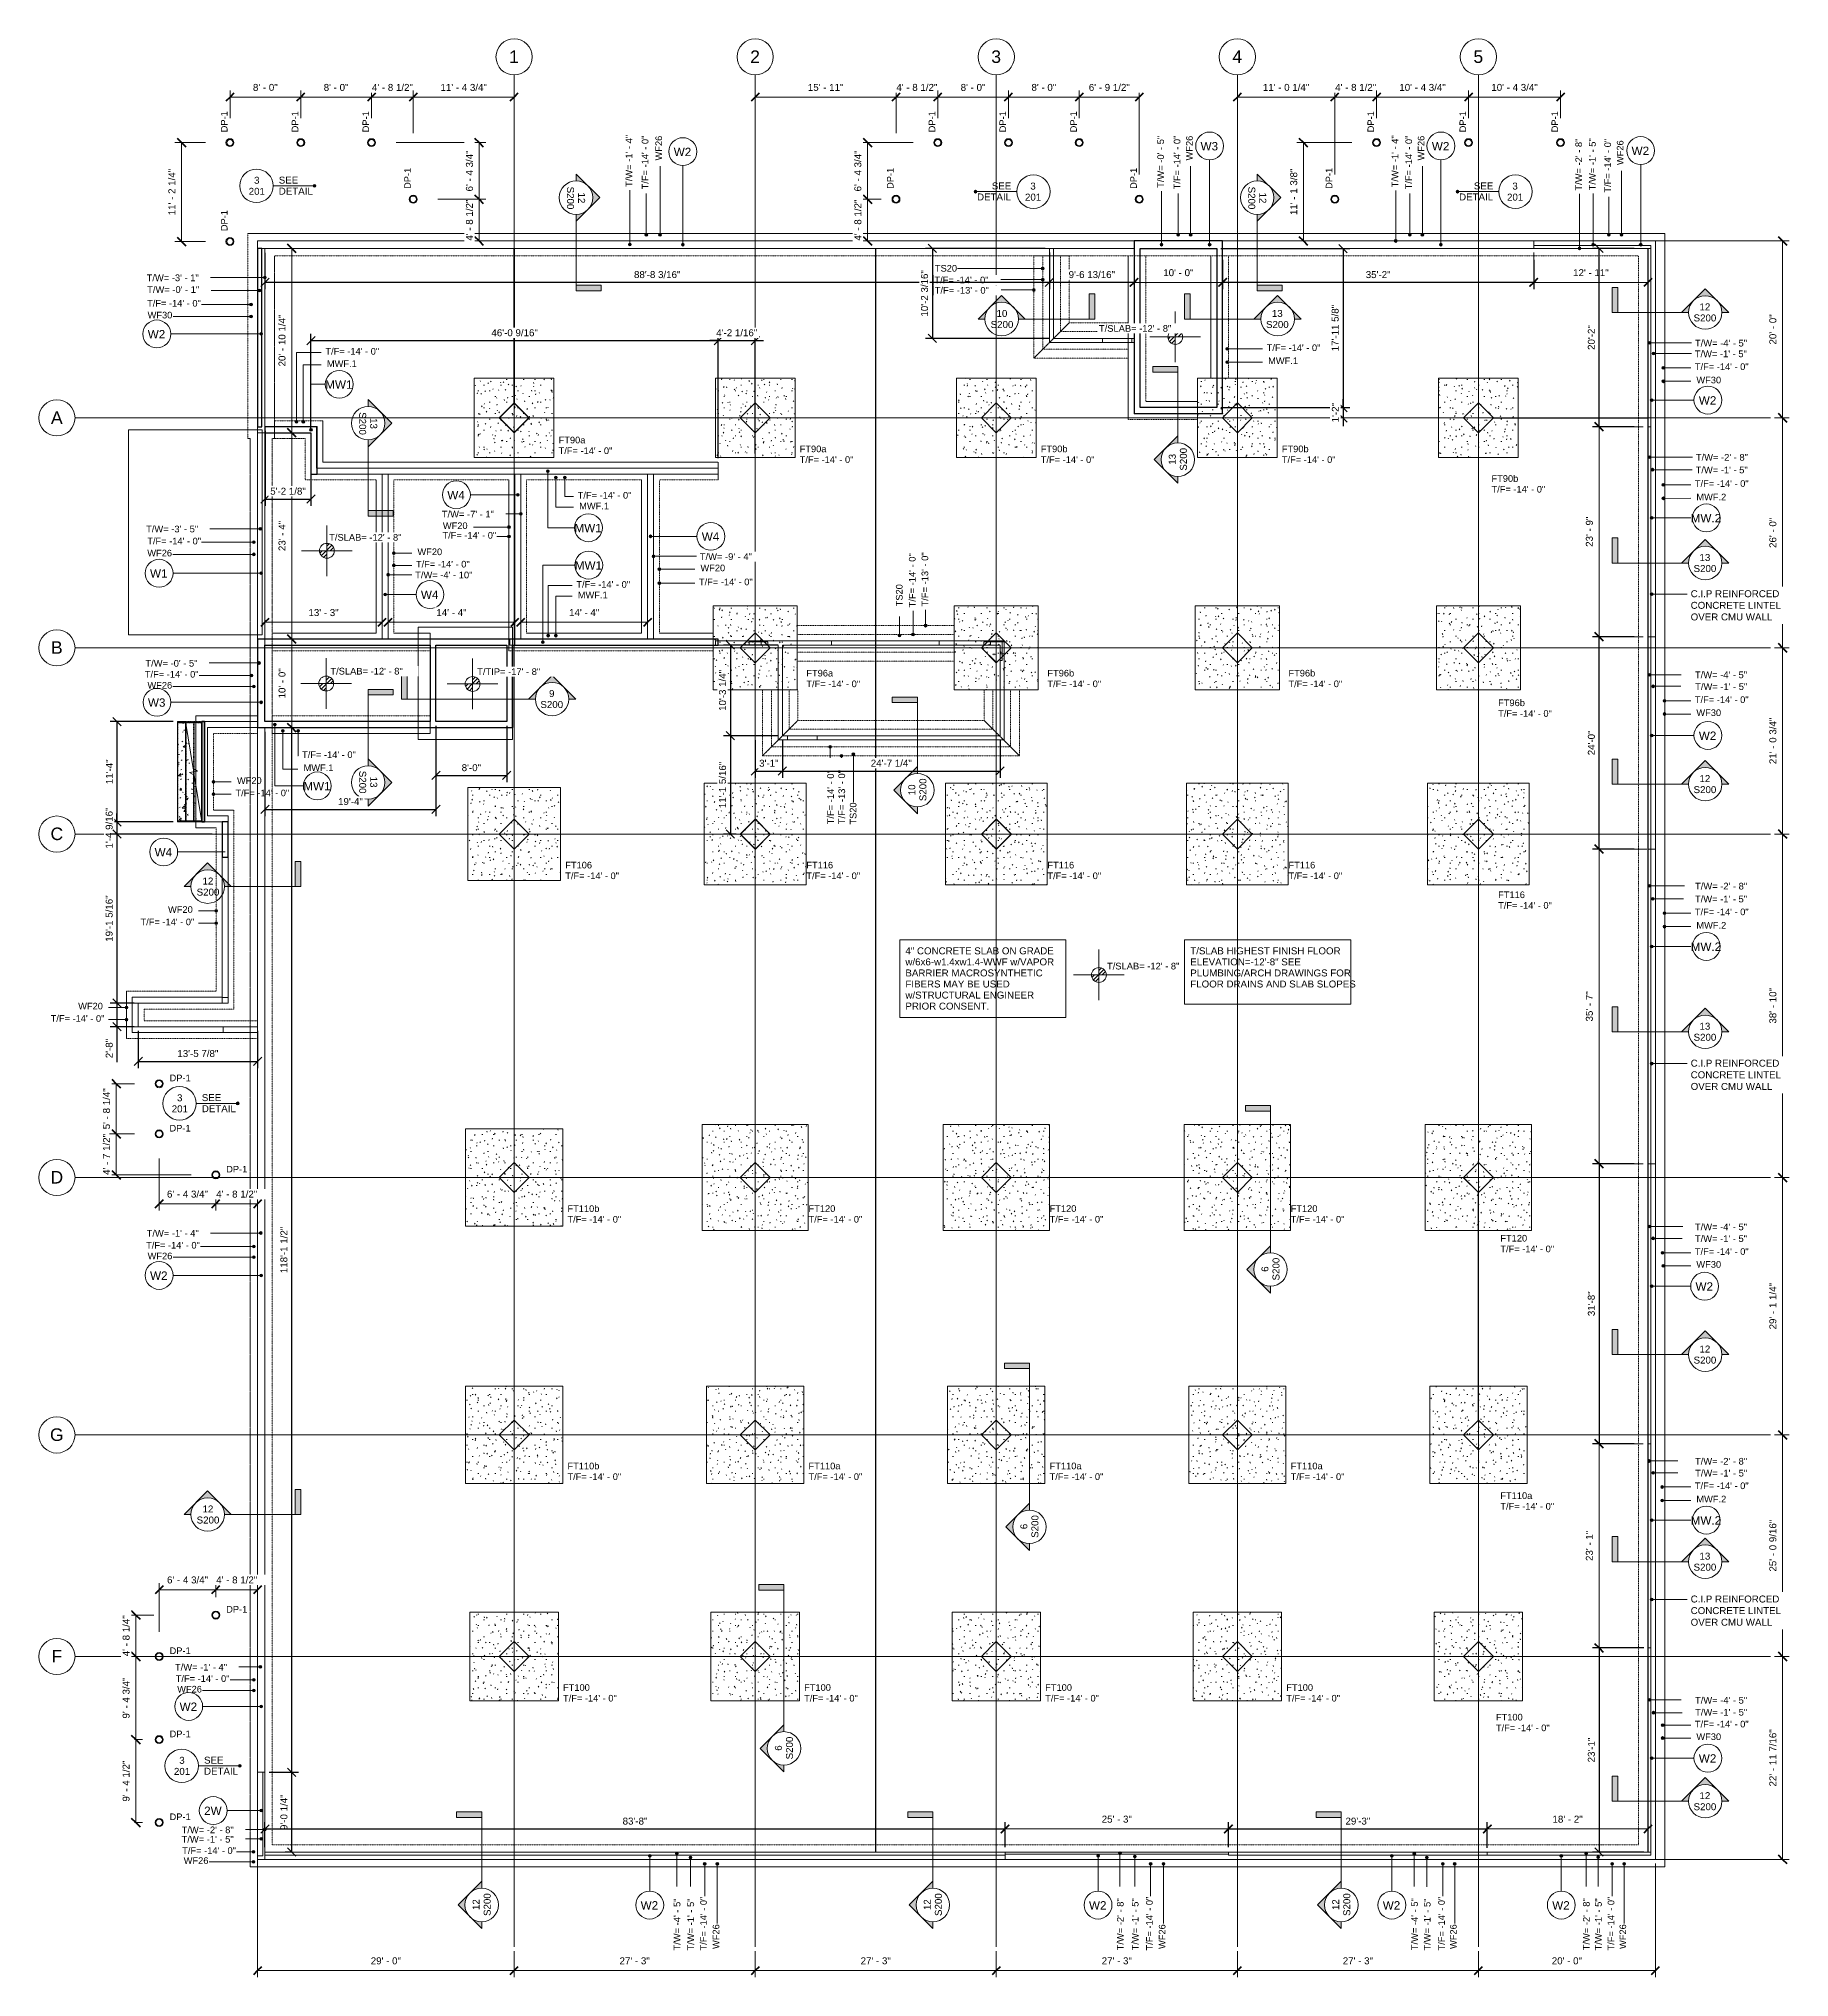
# Model space of a CAD drawing. Header units: inches. Extents: x -4126 to -1638, y 141 to 12362.
# Drawn here: x -4126 to -1752, y 9731 to 12362 of the extents above.
import ezdxf

# ---------------------------------------------------------------- set-up
doc = ezdxf.new("R2010")
doc.units = ezdxf.units.IN
doc.header["$MEASUREMENT"] = 0
for name, pattern in [('Aligning Line 1_8_', [0.25, 0.125, -0.125]), ('Elevado', [0.15625, 0.09375, -0.0625]), ('Línea de rejilla', [0.875, 0.5, -0.125, 0.125, -0.125])]:
    doc.linetypes.add(name, pattern=pattern)
for name, color, linetype, lineweight in [('A-ANNO-DIMS', 7, 'Continuous', 9), ('A-ANNO-DIMS-96', 7, 'Continuous', 9), ('A-ANNO-DIMS_corr', 7, 'Continuous', 9), ('A-ANNO-NOTE', 7, 'Continuous', 9), ('A-ANNO-NOTE_corr', 7, 'Continuous', 9), ('A-DETL-GENF', 7, 'Continuous', 9), ('A-FLOR', 7, 'Continuous', 9), ('A-FLOR-HRAL', 7, 'Continuous', 9), ('A-FLOR-HRAL-MBND', 7, 'Elevado', 9), ('A-WALL', 7, 'Continuous', 9), ('A-WALL-IDEN', 7, 'Continuous', 9), ('A-WALL-IDEN_corr', 7, 'Continuous', 9), ('G-ANNO-DIMS', 7, 'Continuous', 9), ('G-ANNO-TEXT', 7, 'Continuous', 9), ('S-BEAM', 7, 'Continuous', 9), ('S-BEAM-IDEN', 7, 'Continuous', 9), ('S-FNDN', 7, 'Continuous', 9), ('S-FNDN-IDEN', 7, 'Continuous', 9), ('S-FNDN-IDEN_corr', 7, 'Continuous', 9), ('S-GRID', 7, 'Continuous', 9), ('S-GRID-IDEN', 7, 'Continuous', 9), ('S-STRS', 7, 'Continuous', 9), ('S-STRS-MBND', 7, 'Elevado', 9)]:
    doc.layers.add(name, color=color, linetype=linetype, lineweight=lineweight)
doc.styles.add('Arial', font='Arial.ttf', dxfattribs={"height": 9.448819})
doc.styles.add('Arial_1', font='arial.ttf', dxfattribs={"height": 17.007874})
doc.styles.add('Arial_2', font='arial.ttf', dxfattribs={"height": 9})
doc.styles.add('Arial_3', font='arial.ttf', dxfattribs={"height": 9.070866})
doc.styles.add('Arial_4', font='arial.ttf', dxfattribs={"height": 11.338583})
doc.dimstyles.new('Diagonal_-_Arial_2_5_mm', dxfattribs={"dimscale": 12, "dimtxt": 9.640246, "dimasz": 0.944882, "dimexe": 0.755906, "dimexo": 0.472441, "dimgap": 0.472441, "dimtad": 1, "dimdec": 4, "dimrnd": 0.0625, "dimzin": 1, "dimdsep": 46, "dimlunit": 4, "dimtxsty": 'Arial', "dimblk1": 'OBLIQUE', "dimblk2": 'OBLIQUE', "dimsah": 1, "dimcen": 0.09, "dimazin": 0, "dimtfac": 1, "dimtdec": 4, "dimtix": 1, "dimtmove": 0, "dimatfit": 3, "dimfxl": 1, "dimtvp": 1, "dimtfill": 1, "dimfrac": 2, "dimtolj": 1, "dimtzin": 0, "dimarcsym": 2})
doc.dimstyles.new('Diagonal_-_Arial_2_5_rounding', dxfattribs={"dimscale": 12, "dimtxt": 9.640246, "dimasz": 0.944882, "dimexe": 0.755906, "dimexo": 0.472441, "dimgap": 0.472441, "dimtad": 1, "dimrnd": 0.25, "dimzin": 1, "dimdsep": 46, "dimlunit": 4, "dimtxsty": 'Arial', "dimblk1": 'OBLIQUE', "dimblk2": 'OBLIQUE', "dimsah": 1, "dimcen": 0.09, "dimazin": 0, "dimtfac": 1, "dimtdec": 4, "dimtix": 1, "dimtmove": 0, "dimatfit": 3, "dimfxl": 1, "dimtvp": 1, "dimtfill": 1, "dimfrac": 2, "dimtolj": 1, "dimtzin": 0, "dimarcsym": 2})
pattern_1 = [(0, (0, 0), (30.72, 7.68), [1.267, -21.773, 1.267, -21.773, -122.88]), (0, (0, 0), (30.72, 7.68), [-46.08, 1.267, -44.813, 1.267, -21.773, -53.76]), (0, (0, 0), (30.72, 7.68), [-115.2, 1.267, -14.093, 1.267, -37.133]), (120, (11.52, 3.84), (-22.011075, 22.7643004), [1.267, -21.773, 1.267, -21.773, -122.88]), (120, (11.52, 3.84), (-22.011075, 22.7643004), [-46.08, 1.267, -44.813, 1.267, -21.773, -53.76]), (120, (11.52, 3.84), (-22.011075, 22.7643004), [-115.2, 1.267, -14.093, 1.267, -37.133]), (240, (15.36, 19.2), (-8.708925, -30.4443004), [1.267, -21.773, 1.267, -21.773, -122.88]), (240, (15.36, 19.2), (-8.708925, -30.4443004), [-46.08, 1.267, -44.813, 1.267, -21.773, -53.76]), (240, (15.36, 19.2), (-8.708925, -30.4443004), [-115.2, 1.267, -14.093, 1.267, -37.133])]
pattern_2 = [(50, (0, 0), (27.5427, -2.40992), [2.88, -31.68]), (355, (0, 0), (-5.327844, 28.884266), [2.304, -25.344]), (100.451, (2.295, -0.2), (22.215316, 26.47393), [2.448, -26.924]), (46.184, (0, 7.68), (40.98187, -6.35642), [4.32, -47.52]), (96.636, (3.415, 7.15), (35.89075, 37.40619), [3.671, -40.386]), (351.184, (0, 7.68), (35.89097, 37.40622), [3.456, -38.016]), (21, (3.84, 5.76), (22.921036, -15.46073), [2.88, -31.68]), (326, (3.84, 5.76), (9.34353, 27.84574), [2.304, -25.344]), (71.451, (5.75, 4.472), (32.26477, 12.38442), [2.448, -26.924]), (37.5, (0, 0), (0.466855, 12.782707), [1.267, -23.77, 1.267, -24.461, -25.44]), (37.5, (0, 0), (0.466855, 12.782707), [-50.765, 1.267, -24.173]), (7.5, (0, 0), (10.10159, 15.14509), [1.267, -13.402, 1.267, -23.194, -9.696]), (7.5, (0, 0), (10.10159, 15.14509), [-39.13, 1.267, -8.429]), (327.5, (-8.563, 0), (20.499161, -0.86578), [1.267, -8.333, 1.267, -28.685, -39.744]), (327.5, (-8.563, 0), (20.499161, -0.86578), [-39.552, 1.267, -38.477]), (317.5, (-12.403, 0), (22.39478, 3.844288), [1.267, -11.213, 1.267, -18.624, -28.224]), (317.5, (-12.403, 0), (22.39478, 3.844288), [-32.371, 1.267, -26.957])]
pattern_3 = [(45, (28.001, -115.534), (-0.027577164, 0.027577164), [])]
pattern_4 = [(45, (26.922, -124.551), (-0.027577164, 0.027577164), [])]
pattern_5 = [(45, (36.851, -119.647), (-0.027577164, 0.027577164), [])]
pattern_6 = [(45, (38.919, -119.653), (-0.027577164, 0.027577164), [])]
pattern_7 = [(45, (38.91, -121.529), (-0.027577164, 0.027577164), [])]

msp = doc.modelspace()

# ---------------------------------------------------------------- texts
at = {"layer": 'A-ANNO-NOTE', "attachment_point": 1, "style": 'Arial'}
for s, insert, char_height, width in [('201', (-3841.34017, 12159.27661), 9.448819, 26.361), ('3', (-3834.09017, 12174.27661), 9.44882, 8.787), ('SEE', (-3800.55392, 12174.51343), 9.448819, 31.815), ('DETAIL', (-3800.55392, 12159.51343), 9.448819, 56.055), ('DETAIL', (-2853.39689, 12151.63941), 9.448819, 56.055), ('SEE', (-2833.39689, 12166.63941), 9.448819, 31.815), ('201', (-2788.36734, 12151.40259), 9.448819, 26.361), ('3', (-2781.11734, 12166.40259), 9.44882, 8.787), ('DETAIL', (-2199.54631, 12151.63941), 9.448819, 56.055), ('SEE', (-2179.54631, 12166.63941), 9.448819, 31.815), ('201', (-2134.51676, 12151.40259), 9.448819, 26.361), ('3', (-2127.26676, 12166.40259), 9.44882, 8.787), ('10', (-2826.95277, 11993.59619), 9.448819, 17.574), ('13', (-2453.46006, 11993.59619), 9.448819, 17.574), ('12', (-1873.46006, 12002.47346), 9.448819, 17.574), ('S200', (-2834.95277, 11978.59619), 9.448819, 36.966), ('S200', (-2461.46006, 11978.59619), 9.448819, 36.966), ('S200', (-1881.46006, 11987.47346), 9.448819, 36.966), ('13', (-1873.46006, 11662.47346), 9.448819, 17.574), ('S200', (-1881.46006, 11647.47346), 9.448819, 36.966), ('9', (-3433.91698, 11477.92264), 9.44882, 8.787), ('S200', (-3445.66698, 11462.92264), 9.448819, 36.966), ('12', (-1873.46006, 11362.47346), 9.448819, 17.574), ('S200', (-1881.46006, 11347.47346), 9.448819, 36.966), ('S200', (-3911.95277, 11208.47346), 9.448819, 36.966), ('12', (-3903.95277, 11223.47346), 9.448819, 17.574), ('13', (-1873.46006, 11026.47346), 9.448819, 17.574), ('S200', (-1881.46006, 11011.47346), 9.448819, 36.966), ('3', (-3938.49962, 10929.34747), 9.44882, 8.787), ('SEE', (-3904.96337, 10929.58429), 9.448819, 31.815), ('201', (-3945.74962, 10914.34747), 9.448819, 26.361), ('DETAIL', (-3904.96337, 10914.58429), 9.448819, 56.055), ('S200', (-1881.46006, 10573.47346), 9.448819, 36.966), ('12', (-1873.46006, 10588.47346), 9.448819, 17.574), ('12', (-3903.95277, 10371.47346), 9.448819, 17.574), ('S200', (-3911.95277, 10356.47346), 9.448819, 36.966), ('S200', (-1881.46006, 10292.47346), 9.448819, 36.966), ('13', (-1873.46006, 10307.47346), 9.448819, 17.574), ('3', (-3935.49962, 10030.43409), 9.44882, 8.787), ('SEE', (-3901.96337, 10030.67091), 9.448819, 31.815), ('201', (-3942.74962, 10015.43409), 9.448819, 26.361), ('DETAIL', (-3901.96337, 10015.67091), 9.448819, 56.055), ('12', (-1873.46006, 9982.47346), 9.448819, 17.574), ('S200', (-1881.46006, 9967.47346), 9.448819, 36.966)]:
    msp.add_mtext(s, dxfattribs=dict(at, insert=insert, char_height=char_height, width=width))
for s, insert, char_height, width, rotation in [('S200', (-3400.03968, 12160.89743), 9.448819, 36.966, 270), ('12', (-3385.03968, 12152.89743), 9.448819, 17.574, 270), ('S200', (-2476.03968, 12160.89743), 9.448819, 36.966, 270), ('12', (-2461.03968, 12152.89743), 9.448819, 17.574, 270), ('S200', (-3682.03968, 11854.89743), 9.448819, 36.966, 270), ('13', (-3667.03968, 11846.89743), 9.448819, 17.574, 270), ('13', (-2593.26292, 11783.56037), 9.448819, 17.574, 90), ('S200', (-2578.26292, 11775.56037), 9.448819, 36.966, 90), ('S200', (-3682.03968, 11368.32572), 9.448819, 36.966, 270), ('13', (-3667.03968, 11360.32572), 9.448819, 17.574, 270), ('10', (-2946.6078, 11335.13937), 9.448819, 17.574, 90), ('S200', (-2931.6078, 11327.13937), 9.448819, 36.966, 90), ('S200', (-2452.6078, 10676.81037), 9.448819, 36.966, 90), ('6', (-2467.6078, 10688.56037), 9.44882, 8.787, 90), ('6', (-2794.6078, 10339.31037), 9.44882, 8.787, 90), ('S200', (-2779.6078, 10327.56037), 9.448819, 36.966, 90), ('S200', (-3112.6078, 10026.96785), 9.448819, 36.966, 90), ('6', (-3127.6078, 10038.71785), 9.44882, 8.787, 90), ('S200', (-3522.6078, 9814.521), 9.448819, 36.966, 90), ('S200', (-2910.6078, 9814.521), 9.448819, 36.966, 90), ('S200', (-2356.6078, 9814.521), 9.448819, 36.966, 90), ('12', (-3537.6078, 9822.521), 9.448819, 17.574, 90), ('12', (-2925.6078, 9822.521), 9.448819, 17.574, 90), ('12', (-2371.6078, 9822.521), 9.448819, 17.574, 90)]:
    msp.add_mtext(s, dxfattribs=dict(at, insert=insert, char_height=char_height, width=width, rotation=rotation))
at = {"layer": 'A-WALL-IDEN', "char_height": 11.338583, "attachment_point": 1, "style": 'Arial_4'}
for s, insert, width in [('W2', (-3264.80044, 12213.69879), 30.3), ('W3', (-2550.22795, 12221.43522), 30.3), ('W2', (-2236.50278, 12221.43522), 30.3), ('W2', (-1965.55635, 12215.17771), 30.3), ('W2', (-3978.28806, 11966.38673), 30.3), ('MW1', (-3737.49844, 11897.99388), 46.359), ('W4', (-3571.94753, 11748.0849), 30.3), ('MW.2', (-1885.39781, 11716.77553), 51.813), ('MW1', (-3399.42638, 11703.36551), 46.359), ('W4', (-3226.79187, 11691.74656), 30.3), ('MW1', (-3399.02236, 11652.66123), 46.359), ('W1', (-3975.19117, 11641.6881), 30.3), ('W4', (-3607.75419, 11612.82071), 30.3), ('W3', (-3978.0476, 11466.57021), 30.3), ('W2', (-1874.37009, 11421.59728), 30.3), ('MW1', (-3767.23415, 11353.14047), 46.359), ('MW.2', (-1885.39781, 11135.30934), 51.813), ('W2', (-3975.15781, 10688.98044), 30.3), ('W2', (-1878.82957, 10674.31833), 30.3), ('MW.2', (-1885.39781, 10356.9037), 51.813), ('W2', (-3935.0428, 10104.14216), 30.3), ('2W', (-3901.78645, 9962.90906), 30.3), ('W2', (-3309.70227, 9834.60528), 30.3), ('W2', (-2303.07104, 9834.60528), 30.3)]:
    msp.add_mtext(s, dxfattribs=dict(at, insert=insert, width=width))
at = {"layer": 'A-WALL-IDEN_corr', "insert": (-3968.94753, 11263.46391), "char_height": 11.338583, "width": 30.3, "attachment_point": 1, "style": 'Arial_4'}
msp.add_mtext('W4', dxfattribs=at)
at = {"layer": 'G-ANNO-DIMS', "char_height": 9.0708661, "width": 84.1789203, "attachment_point": 1, "line_spacing_factor": 0.941778, "style": 'Arial_3', "bg_fill": 3, "box_fill_scale": 1.25, "bg_fill_color": 256, "bg_fill_true_color": 13158600, "bg_fill_transparency": 0}
for s, insert in [('T/W= -4\' - 5"', (-1879.55973, 11503.05755)), ('T/W= -4\' - 5"', (-1879.62228, 10753.99529)), ('T/W= -2\' - 8"', (-1879.51399, 10436.02761)), ('T/W= -4\' - 5"', (-1879.48587, 10111.70427))]:
    msp.add_mtext(s, dxfattribs=dict(at, insert=insert))
at = {"layer": 'G-ANNO-TEXT', "char_height": 9.4488189, "attachment_point": 1, "style": 'Arial'}
for s, insert, width in [('4" CONCRETE SLAB ON GRADE ', (-2950.55663, 11128.75606), 248.157), ('w/6x6-w1.4xw1.4-WWF w/VAPOR ', (-2950.55663, 11113.75606), 248.46), ('BARRIER MACROSYNTHETIC ', (-2950.55663, 11098.75606), 229.977), ('FIBERS MAY BE USED ', (-2950.55663, 11083.75606), 175.437), ('w/STRUCTURAL ENGINEER ', (-2950.55663, 11068.75606), 215.736), ('PRIOR CONSENT.', (-2950.55663, 11053.75606), 137.865)]:
    msp.add_mtext(s, dxfattribs=dict(at, insert=insert, width=width))
at = {"layer": 'S-BEAM-IDEN', "insert": (-2910.55657, 12054.61946), "char_height": 9, "width": 36.663, "attachment_point": 1, "style": 'Arial_2'}
msp.add_mtext('TS20', dxfattribs=at)
at = {"layer": 'S-BEAM-IDEN', "insert": (-2963.45334, 11591.49337), "char_height": 9, "width": 36.663, "attachment_point": 1, "rotation": 90, "style": 'Arial_2'}
msp.add_mtext('TS20', dxfattribs=at)
at = {"layer": 'S-FNDN-IDEN', "char_height": 9, "attachment_point": 1, "rotation": 90, "style": 'Arial_2'}
for s, insert, width in [('DP-1', (-3879.0273, 12234.61896), 35.148), ('DP-1', (-3783.0273, 12234.61896), 35.148), ('DP-1', (-3687.0273, 12234.61896), 35.148), ('DP-1', (-2919.0273, 12234.61896), 35.148), ('DP-1', (-2823.0273, 12234.61896), 35.148), ('DP-1', (-2727.0273, 12234.61896), 35.148), ('DP-1', (-2323.8273, 12234.61896), 35.148), ('DP-1', (-2199.0273, 12234.61896), 35.148), ('DP-1', (-2074.2273, 12234.61896), 35.148), ('T/F= -14\' - 0"', (-3308.1598, 12157.23469), 89.082), ('WF26', (-3289.67216, 12196.46618), 41.511), ('WF26', (-2569.87571, 12196.46618), 41.511), ('WF26', (-2255.56583, 12196.46618), 41.511), ('WF26', (-1985.55816, 12190.20511), 41.511), ('DP-1', (-3630.4273, 12157.81896), 35.148), ('DP-1', (-2975.6273, 12157.81896), 35.148), ('DP-1', (-2645.6273, 12157.81896), 35.148), ('DP-1', (-2380.4273, 12157.81896), 35.148), ('DP-1', (-3879.0273, 12100.49396), 35.148), ('WF26', (-3211.95024, 9769.76965), 41.511), ('WF26', (-2606.81944, 9769.76965), 41.511), ('WF26', (-2211.75809, 9769.76965), 41.511), ('WF26', (-1981.91064, 9769.76965), 41.511)]:
    msp.add_mtext(s, dxfattribs=dict(at, insert=insert, width=width))
at = {"layer": 'S-FNDN-IDEN', "char_height": 9, "attachment_point": 1, "style": 'Arial_2'}
for s, insert, width in [('T/F= -14\' - 0"', (-3979.13486, 12007.20821), 89.082), ('WF30', (-3978.47122, 11991.10208), 41.511), ('T/F= -14\' - 0"', (-3737.27602, 11941.95979), 89.082), ('T/F= -14\' - 0"', (-2460.56428, 11946.83152), 89.082), ('MWF.1', (-3735.2498, 11925.22216), 50.298), ('MWF.1', (-2458.53806, 11929.09388), 50.298), ('WF30', (-1877.65015, 11903.03036), 41.511), ('FT90a', (-3420.96276, 11821.58727), 44.238), ('FT90a', (-3093.96276, 11809.58727), 44.238), ('FT90b', (-2766.96276, 11809.58727), 44.238), ('FT90b', (-2439.96276, 11809.58727), 44.238), ('T/F= -14\' - 0"', (-3420.96276, 11807.08727), 89.082), ('T/F= -14\' - 0"', (-3093.96276, 11795.08727), 89.082), ('T/F= -14\' - 0"', (-2766.96276, 11795.08727), 89.082), ('T/F= -14\' - 0"', (-2439.96276, 11795.08727), 89.082), ('FT90b', (-2155.55733, 11769.35357), 44.238), ('T/F= -14\' - 0"', (-3395.09355, 11746.61503), 89.082), ('MWF.1', (-3393.06733, 11732.18293), 50.298), ('T/F= -14\' - 0"', (-2155.55733, 11754.85357), 89.082), ('MWF.2', (-1877.65015, 11744.35905), 50.298), ('T/F= -14\' - 0"', (-3578.48669, 11692.31033), 89.082), ('WF26', (-3978.87479, 11668.20201), 41.511), ('T/F= -14\' - 0"', (-3614.45907, 11653.18031), 89.082), ('T/F= -14\' - 0"', (-3396.93776, 11625.70007), 89.082), ('T/F= -14\' - 0"', (-3230.60229, 11629.06824), 89.082), ('MWF.1', (-3394.91154, 11611.3306), 50.298), ('FT96a', (-3084.96276, 11505.30782), 44.238), ('FT96b', (-2757.96276, 11505.30782), 44.238), ('FT96b', (-2430.96276, 11505.30782), 44.238), ('WF26', (-3978.67494, 11488.85049), 41.511), ('T/F= -14\' - 0"', (-3084.96276, 11490.80782), 89.082), ('T/F= -14\' - 0"', (-2757.96276, 11490.80782), 89.082), ('T/F= -14\' - 0"', (-2430.96276, 11490.80782), 89.082), ('T/F= -14\' - 0"', (-2146.55733, 11450.57413), 89.082), ('FT96b', (-2146.55733, 11465.07413), 44.238), ('WF30', (-1877.65015, 11451.59457), 41.511), ('T/F= -14\' - 0"', (-3768.92664, 11394.64919), 89.082), ('MWF.1', (-3766.90042, 11376.91156), 50.298), ('T/F= -14\' - 0"', (-3411.96276, 11230.33727), 89.082), ('FT106', (-3411.96276, 11244.83727), 44.238), ('T/F= -14\' - 0"', (-3084.96276, 11230.33727), 89.082), ('FT116', (-3084.96276, 11244.83727), 44.238), ('T/F= -14\' - 0"', (-2757.96276, 11230.33727), 89.082), ('FT116', (-2757.96276, 11244.83727), 44.238), ('T/F= -14\' - 0"', (-2430.96276, 11230.33727), 89.082), ('FT116', (-2430.96276, 11244.83727), 44.238), ('FT116', (-2146.55733, 11204.60357), 44.238), ('T/F= -14\' - 0"', (-2146.55733, 11190.10357), 89.082), ('MWF.2', (-1877.65015, 11163.1308), 50.298), ('DP-1', (-3948.69417, 10956.09296), 35.148), ('DP-1', (-3948.75956, 10887.89296), 35.148), ('DP-1', (-3871.89417, 10832.29296), 35.148), ('T/F= -14\' - 0"', (-3408.96276, 10764.33727), 89.082), ('FT110b', (-3408.96276, 10778.83727), 52.722), ('T/F= -14\' - 0"', (-3081.96276, 10764.33727), 89.082), ('T/F= -14\' - 0"', (-2754.96276, 10764.33727), 89.082), ('T/F= -14\' - 0"', (-2427.96276, 10764.33727), 89.082), ('T/F= -14\' - 0"', (-3980.46408, 10729.12402), 89.082), ('WF26', (-3978.43786, 10714.55065), 41.511), ('T/F= -14\' - 0"', (-2143.55733, 10724.10357), 89.082), ('WF30', (-1877.65015, 10703.05691), 41.511), ('T/F= -14\' - 0"', (-3408.96276, 10415.08727), 89.082), ('FT110b', (-3408.96276, 10429.58727), 52.722), ('T/F= -14\' - 0"', (-3081.96276, 10415.08727), 89.082), ('FT110a', (-3081.96276, 10429.58727), 52.722), ('T/F= -14\' - 0"', (-2754.96276, 10415.08727), 89.082), ('FT110a', (-2754.96276, 10429.58727), 52.722), ('T/F= -14\' - 0"', (-2427.96276, 10415.08727), 89.082), ('FT110a', (-2427.96276, 10429.58727), 52.722), ('FT110a', (-2143.55733, 10389.35357), 52.722), ('T/F= -14\' - 0"', (-2143.55733, 10374.85357), 89.082), ('MWF.2', (-1877.65015, 10384.64022), 50.298), ('DP-1', (-3871.89417, 10235.09296), 35.148), ('WF26', (-3938.32285, 10126.72884), 41.511), ('FT100', (-3414.96276, 10128.99475), 44.238), ('FT100', (-3087.96276, 10128.99475), 44.238), ('FT100', (-2760.96276, 10128.99475), 44.238), ('FT100', (-2433.96276, 10128.99475), 44.238), ('T/F= -14\' - 0"', (-3414.96276, 10114.49475), 89.082), ('T/F= -14\' - 0"', (-3087.96276, 10114.49475), 89.082), ('T/F= -14\' - 0"', (-2760.96276, 10114.49475), 89.082), ('T/F= -14\' - 0"', (-2433.96276, 10114.49475), 89.082), ('T/F= -14\' - 0"', (-2149.55733, 10074.26105), 89.082), ('FT100', (-2149.55733, 10088.76105), 44.238), ('DP-1', (-3948.69417, 10066.05546), 35.148), ('WF30', (-1877.65015, 10062.19632), 41.511), ('DP-1', (-3948.69417, 9953.61796), 35.148), ('WF26', (-3929.48816, 9894.18377), 41.511)]:
    msp.add_mtext(s, dxfattribs=dict(at, insert=insert, width=width))
at = {"layer": 'S-FNDN-IDEN_corr', "char_height": 9, "style": 'Arial_2'}
for s, insert, width, attachment_point in [('WF20', (-3577.96963, 11705.29364), 50.298, 1), ('WF20', (-3228.57607, 11648.09152), 50.298, 1), ('T/F= -14\' - 0"', (-3859.25907, 11342.78938), 89.082, 1), ('WF20', (-3857.23285, 11359.54907), 50.298, 1), ('WF20', (-3917.21462, 11184.54907), 50.298, 3), ('T/F= -14\' - 0"', (-3915.1884, 11167.78938), 89.082, 3), ('WF20', (-4039.11462, 11053.54907), 50.298, 3), ('T/F= -14\' - 0"', (-4037.0884, 11036.78938), 89.082, 3), ('FT120\\P', (-3081.96276, 10778.83727), 52.722, 1), ('FT120', (-2754.96276, 10778.83727), 52.722, 1), ('FT120', (-2427.96276, 10778.83727), 52.722, 1), ('FT120', (-2143.55733, 10738.60357), 52.722, 1)]:
    msp.add_mtext(s, dxfattribs=dict(at, insert=insert, width=width, attachment_point=attachment_point))
at = {"layer": 'S-GRID-IDEN', "color": 253, "true_color": 0xaaaaaa, "char_height": 17.00787, "attachment_point": 1, "style": 'Arial_1'}
for s, insert, width in [('1', (-3488.07481, 12345.77083), 16.059), ('2', (-3161.07481, 12345.77083), 16.059), ('3', (-2834.07481, 12345.77083), 16.059), ('4', (-2507.07481, 12345.77083), 16.059), ('5', (-2180.07481, 12345.77083), 16.059), ('A', (-4109.54542, 11856.07218), 19.392), ('B', (-4109.54542, 11544.07218), 19.392), ('C', (-4110.16904, 11291.32218), 20.907), ('D', (-4110.16904, 10825.32218), 20.907), ('G', (-4110.92495, 10476.07218), 22.725), ('F', (-4108.9218, 10175.47966), 17.877)]:
    msp.add_mtext(s, dxfattribs=dict(at, insert=insert, width=width))

# ---------------------------------------------------------------- blocks, each defined once
blk = doc.blocks.new('Zapata-Rectangular - 9_0x9_0x1_8-154492-FOUNDATION PLAN 01')
at = {"layer": 'S-FNDN'}
h = blk.add_hatch(dxfattribs=at)
h.set_pattern_fill('FP_1', color=256, style=0, pattern_type=2)
h.set_pattern_definition([(0, (3481.324, -11847.189), (30.72, 7.68), [1.267, -21.773, 1.267, -21.773, -122.88]), (0, (3481.324, -11847.189), (30.72, 7.68), [-46.08, 1.267, -44.813, 1.267, -21.773, -53.76]), (0, (3481.324, -11847.189), (30.72, 7.68), [-115.2, 1.267, -14.093, 1.267, -37.133]), (120, (3492.844, -11843.349), (-22.011075, 22.7643004), [1.267, -21.773, 1.267, -21.773, -122.88]), (120, (3492.844, -11843.349), (-22.011075, 22.7643004), [-46.08, 1.267, -44.813, 1.267, -21.773, -53.76]), (120, (3492.844, -11843.349), (-22.011075, 22.7643004), [-115.2, 1.267, -14.093, 1.267, -37.133]), (240, (3496.684, -11827.989), (-8.708925, -30.4443004), [1.267, -21.773, 1.267, -21.773, -122.88]), (240, (3496.684, -11827.989), (-8.708925, -30.4443004), [-46.08, 1.267, -44.813, 1.267, -21.773, -53.76]), (240, (3496.684, -11827.989), (-8.708925, -30.4443004), [-115.2, 1.267, -14.093, 1.267, -37.133])])
h.paths.add_polyline_path([(54, 54), (54, -54), (-54, -54), (-54, 54)], flags=0)
at = {"layer": 'S-FNDN', "linetype": 'Aligning Line 1_8_'}
for p, q in [((54, 54), (-54, 54)), ((-54, 54), (-54, -54)), ((-54, -54), (-54, 54)), ((-54, 54), (54, 54)), ((-54, 54), (-54, 54)), ((54, -54), (54, 54)), ((54, 54), (54, -54)), ((54, 54), (54, 54)), ((-54, -54), (54, -54)), ((54, -54), (-54, -54)), ((-54, -54), (-54, -54)), ((54, -54), (54, -54))]:
    blk.add_line(p, q, dxfattribs=at)
blk = doc.blocks.new('Zapata-Rectangular - 9_0x9_0x1_8-V1-FOUNDATION PLAN 01')
at = {"layer": 'S-FNDN'}
h = blk.add_hatch(dxfattribs=at)
h.set_pattern_fill('FP_2', color=256, style=0, pattern_type=2)
h.set_pattern_definition([(0, (3154.324, -11847.189), (30.72, 7.68), [1.267, -21.773, 1.267, -21.773, -122.88]), (0, (3154.324, -11847.189), (30.72, 7.68), [-46.08, 1.267, -44.813, 1.267, -21.773, -53.76]), (0, (3154.324, -11847.189), (30.72, 7.68), [-115.2, 1.267, -14.093, 1.267, -37.133]), (120, (3165.844, -11843.349), (-22.011075, 22.7643004), [1.267, -21.773, 1.267, -21.773, -122.88]), (120, (3165.844, -11843.349), (-22.011075, 22.7643004), [-46.08, 1.267, -44.813, 1.267, -21.773, -53.76]), (120, (3165.844, -11843.349), (-22.011075, 22.7643004), [-115.2, 1.267, -14.093, 1.267, -37.133]), (240, (3169.684, -11827.989), (-8.708925, -30.4443004), [1.267, -21.773, 1.267, -21.773, -122.88]), (240, (3169.684, -11827.989), (-8.708925, -30.4443004), [-46.08, 1.267, -44.813, 1.267, -21.773, -53.76]), (240, (3169.684, -11827.989), (-8.708925, -30.4443004), [-115.2, 1.267, -14.093, 1.267, -37.133])])
h.paths.add_polyline_path([(54, 54), (54, -54), (-54, -54), (-54, 54)], flags=0)
at = {"layer": 'S-FNDN', "linetype": 'Aligning Line 1_8_'}
for p, q in [((54, 54), (-54, 54)), ((-54, 54), (-54, -54)), ((-54, -54), (-54, 54)), ((-54, 54), (54, 54)), ((-54, 54), (-54, 54)), ((54, -54), (54, 54)), ((54, 54), (54, -54)), ((54, 54), (54, 54)), ((-54, -54), (54, -54)), ((54, -54), (-54, -54)), ((-54, -54), (-54, -54)), ((54, -54), (54, -54))]:
    blk.add_line(p, q, dxfattribs=at)
blk = doc.blocks.new('Zapata-Rectangular - 9_0x9_0x1_8-V2-FOUNDATION PLAN 01')
at = {"layer": 'S-FNDN'}
h = blk.add_hatch(dxfattribs=at)
h.set_pattern_fill('FP_3', color=256, style=0, pattern_type=2)
h.set_pattern_definition([(0, (2827.324, -11847.189), (30.72, 7.68), [1.267, -21.773, 1.267, -21.773, -122.88]), (0, (2827.324, -11847.189), (30.72, 7.68), [-46.08, 1.267, -44.813, 1.267, -21.773, -53.76]), (0, (2827.324, -11847.189), (30.72, 7.68), [-115.2, 1.267, -14.093, 1.267, -37.133]), (120, (2838.844, -11843.349), (-22.011075, 22.7643004), [1.267, -21.773, 1.267, -21.773, -122.88]), (120, (2838.844, -11843.349), (-22.011075, 22.7643004), [-46.08, 1.267, -44.813, 1.267, -21.773, -53.76]), (120, (2838.844, -11843.349), (-22.011075, 22.7643004), [-115.2, 1.267, -14.093, 1.267, -37.133]), (240, (2842.684, -11827.989), (-8.708925, -30.4443004), [1.267, -21.773, 1.267, -21.773, -122.88]), (240, (2842.684, -11827.989), (-8.708925, -30.4443004), [-46.08, 1.267, -44.813, 1.267, -21.773, -53.76]), (240, (2842.684, -11827.989), (-8.708925, -30.4443004), [-115.2, 1.267, -14.093, 1.267, -37.133])])
h.paths.add_polyline_path([(54, 54), (54, -54), (-54, -54), (-54, 54)], flags=0)
at = {"layer": 'S-FNDN', "linetype": 'Aligning Line 1_8_'}
for p, q in [((54, 54), (-54, 54)), ((-54, 54), (-54, -54)), ((-54, -54), (-54, 54)), ((-54, 54), (54, 54)), ((-54, 54), (-54, 54)), ((54, -54), (54, 54)), ((54, 54), (54, -54)), ((54, 54), (54, 54)), ((-54, -54), (54, -54)), ((54, -54), (-54, -54)), ((-54, -54), (-54, -54)), ((54, -54), (54, -54))]:
    blk.add_line(p, q, dxfattribs=at)
blk = doc.blocks.new('Zapata-Rectangular - 9_0x9_0x1_8-V3-FOUNDATION PLAN 01')
at = {"layer": 'S-FNDN'}
h = blk.add_hatch(dxfattribs=at)
h.set_pattern_fill('FP_5', color=256, style=0, pattern_type=2)
h.set_pattern_definition([(0, (2173.324, -11847.189), (30.72, 7.68), [1.267, -21.773, 1.267, -21.773, -122.88]), (0, (2173.324, -11847.189), (30.72, 7.68), [-46.08, 1.267, -44.813, 1.267, -21.773, -53.76]), (0, (2173.324, -11847.189), (30.72, 7.68), [-115.2, 1.267, -14.093, 1.267, -37.133]), (120, (2184.844, -11843.349), (-22.011075, 22.7643004), [1.267, -21.773, 1.267, -21.773, -122.88]), (120, (2184.844, -11843.349), (-22.011075, 22.7643004), [-46.08, 1.267, -44.813, 1.267, -21.773, -53.76]), (120, (2184.844, -11843.349), (-22.011075, 22.7643004), [-115.2, 1.267, -14.093, 1.267, -37.133]), (240, (2188.684, -11827.989), (-8.708925, -30.4443004), [1.267, -21.773, 1.267, -21.773, -122.88]), (240, (2188.684, -11827.989), (-8.708925, -30.4443004), [-46.08, 1.267, -44.813, 1.267, -21.773, -53.76]), (240, (2188.684, -11827.989), (-8.708925, -30.4443004), [-115.2, 1.267, -14.093, 1.267, -37.133])])
h.paths.add_polyline_path([(54, 54), (54, -54), (-54, -54), (-54, 54)], flags=0)
at = {"layer": 'S-FNDN', "linetype": 'Aligning Line 1_8_'}
for p, q in [((54, 54), (-54, 54)), ((-54, 54), (-54, -54)), ((-54, -54), (-54, 54)), ((-54, 54), (54, 54)), ((-54, 54), (-54, 54)), ((54, -54), (54, 54)), ((54, 54), (54, -54)), ((54, 54), (54, 54)), ((-54, -54), (54, -54)), ((54, -54), (-54, -54)), ((-54, -54), (-54, -54)), ((54, -54), (54, -54))]:
    blk.add_line(p, q, dxfattribs=at)
blk = doc.blocks.new('Zapata-Rectangular - 9_6x9_6x1_8-154747-FOUNDATION PLAN 01')
at = {"layer": 'S-FNDN'}
h = blk.add_hatch(dxfattribs=at)
h.set_pattern_fill('FP_6', color=256, style=0, pattern_type=2)
h.set_pattern_definition([(0, (2173.324, -11535.189), (30.72, 7.68), [1.267, -21.773, 1.267, -21.773, -122.88]), (0, (2173.324, -11535.189), (30.72, 7.68), [-46.08, 1.267, -44.813, 1.267, -21.773, -53.76]), (0, (2173.324, -11535.189), (30.72, 7.68), [-115.2, 1.267, -14.093, 1.267, -37.133]), (120, (2184.844, -11531.349), (-22.011075, 22.7643004), [1.267, -21.773, 1.267, -21.773, -122.88]), (120, (2184.844, -11531.349), (-22.011075, 22.7643004), [-46.08, 1.267, -44.813, 1.267, -21.773, -53.76]), (120, (2184.844, -11531.349), (-22.011075, 22.7643004), [-115.2, 1.267, -14.093, 1.267, -37.133]), (240, (2188.684, -11515.989), (-8.708925, -30.4443004), [1.267, -21.773, 1.267, -21.773, -122.88]), (240, (2188.684, -11515.989), (-8.708925, -30.4443004), [-46.08, 1.267, -44.813, 1.267, -21.773, -53.76]), (240, (2188.684, -11515.989), (-8.708925, -30.4443004), [-115.2, 1.267, -14.093, 1.267, -37.133])])
h.paths.add_polyline_path([(57, 57), (57, -57), (-57, -57), (-57, 57)], flags=0)
at = {"layer": 'S-FNDN', "linetype": 'Aligning Line 1_8_'}
for p, q in [((57, 57), (-57, 57)), ((-57, 57), (-57, -57)), ((-57, -57), (-57, 57)), ((-57, 57), (57, 57)), ((-57, 57), (-57, 57)), ((57, -57), (57, 57)), ((57, 57), (57, -57)), ((57, 57), (57, 57)), ((-57, -57), (57, -57)), ((57, -57), (-57, -57)), ((-57, -57), (-57, -57)), ((57, -57), (57, -57))]:
    blk.add_line(p, q, dxfattribs=at)
blk = doc.blocks.new('Zapata-Rectangular - 9_6x9_6x1_8-V4-FOUNDATION PLAN 01')
at = {"layer": 'S-FNDN'}
h = blk.add_hatch(dxfattribs=at)
h.set_pattern_fill('FP_7', color=256, style=0, pattern_type=2)
h.set_pattern_definition([(0, (2500.324, -11535.189), (30.72, 7.68), [1.267, -21.773, 1.267, -21.773, -122.88]), (0, (2500.324, -11535.189), (30.72, 7.68), [-46.08, 1.267, -44.813, 1.267, -21.773, -53.76]), (0, (2500.324, -11535.189), (30.72, 7.68), [-115.2, 1.267, -14.093, 1.267, -37.133]), (120, (2511.844, -11531.349), (-22.011075, 22.7643004), [1.267, -21.773, 1.267, -21.773, -122.88]), (120, (2511.844, -11531.349), (-22.011075, 22.7643004), [-46.08, 1.267, -44.813, 1.267, -21.773, -53.76]), (120, (2511.844, -11531.349), (-22.011075, 22.7643004), [-115.2, 1.267, -14.093, 1.267, -37.133]), (240, (2515.684, -11515.989), (-8.708925, -30.4443004), [1.267, -21.773, 1.267, -21.773, -122.88]), (240, (2515.684, -11515.989), (-8.708925, -30.4443004), [-46.08, 1.267, -44.813, 1.267, -21.773, -53.76]), (240, (2515.684, -11515.989), (-8.708925, -30.4443004), [-115.2, 1.267, -14.093, 1.267, -37.133])])
h.paths.add_polyline_path([(57, 57), (57, -57), (-57, -57), (-57, 57)], flags=0)
at = {"layer": 'S-FNDN', "linetype": 'Aligning Line 1_8_'}
for p, q in [((57, 57), (-57, 57)), ((-57, 57), (-57, -57)), ((-57, -57), (-57, 57)), ((-57, 57), (57, 57)), ((-57, 57), (-57, 57)), ((57, -57), (57, 57)), ((57, 57), (57, -57)), ((57, 57), (57, 57)), ((-57, -57), (57, -57)), ((57, -57), (-57, -57)), ((-57, -57), (-57, -57)), ((57, -57), (57, -57))]:
    blk.add_line(p, q, dxfattribs=at)
blk = doc.blocks.new('Zapata-Rectangular - 9_6x9_6x1_8-V5-FOUNDATION PLAN 01')
at = {"layer": 'S-FNDN'}
h = blk.add_hatch(dxfattribs=at)
h.set_pattern_fill('FP_8', color=256, style=0, pattern_type=2)
h.set_pattern_definition([(0, (2827.324, -11535.189), (30.72, 7.68), [1.267, -21.773, 1.267, -21.773, -122.88]), (0, (2827.324, -11535.189), (30.72, 7.68), [-46.08, 1.267, -44.813, 1.267, -21.773, -53.76]), (0, (2827.324, -11535.189), (30.72, 7.68), [-115.2, 1.267, -14.093, 1.267, -37.133]), (120, (2838.844, -11531.349), (-22.011075, 22.7643004), [1.267, -21.773, 1.267, -21.773, -122.88]), (120, (2838.844, -11531.349), (-22.011075, 22.7643004), [-46.08, 1.267, -44.813, 1.267, -21.773, -53.76]), (120, (2838.844, -11531.349), (-22.011075, 22.7643004), [-115.2, 1.267, -14.093, 1.267, -37.133]), (240, (2842.684, -11515.989), (-8.708925, -30.4443004), [1.267, -21.773, 1.267, -21.773, -122.88]), (240, (2842.684, -11515.989), (-8.708925, -30.4443004), [-46.08, 1.267, -44.813, 1.267, -21.773, -53.76]), (240, (2842.684, -11515.989), (-8.708925, -30.4443004), [-115.2, 1.267, -14.093, 1.267, -37.133])])
h.paths.add_polyline_path([(57, 57), (57, -57), (-57, -57), (-57, 57)], flags=0)
at = {"layer": 'S-FNDN', "linetype": 'Aligning Line 1_8_'}
for p, q in [((57, 57), (-57, 57)), ((-57, 57), (-57, -57)), ((-57, -57), (-57, 57)), ((-57, 57), (57, 57)), ((-57, 57), (-57, 57)), ((57, -57), (57, 57)), ((57, 57), (57, -57)), ((57, 57), (57, 57)), ((-57, -57), (57, -57)), ((57, -57), (-57, -57)), ((-57, -57), (-57, -57)), ((57, -57), (57, -57))]:
    blk.add_line(p, q, dxfattribs=at)
blk = doc.blocks.new('Zapata-Rectangular - 10_6x10_6x2_3-327791-FOUNDATION PLAN 01')
at = {"layer": 'S-FNDN'}
h = blk.add_hatch(dxfattribs=at)
h.set_pattern_fill('FP_9', color=256, style=0, pattern_type=2)
h.set_pattern_definition([(0, (3481.324, -11282.439), (30.72, 7.68), [1.267, -21.773, 1.267, -21.773, -122.88]), (0, (3481.324, -11282.439), (30.72, 7.68), [-46.08, 1.267, -44.813, 1.267, -21.773, -53.76]), (0, (3481.324, -11282.439), (30.72, 7.68), [-115.2, 1.267, -14.093, 1.267, -37.133]), (120, (3492.844, -11278.599), (-22.011075, 22.7643004), [1.267, -21.773, 1.267, -21.773, -122.88]), (120, (3492.844, -11278.599), (-22.011075, 22.7643004), [-46.08, 1.267, -44.813, 1.267, -21.773, -53.76]), (120, (3492.844, -11278.599), (-22.011075, 22.7643004), [-115.2, 1.267, -14.093, 1.267, -37.133]), (240, (3496.684, -11263.239), (-8.708925, -30.4443004), [1.267, -21.773, 1.267, -21.773, -122.88]), (240, (3496.684, -11263.239), (-8.708925, -30.4443004), [-46.08, 1.267, -44.813, 1.267, -21.773, -53.76]), (240, (3496.684, -11263.239), (-8.708925, -30.4443004), [-115.2, 1.267, -14.093, 1.267, -37.133])])
h.paths.add_polyline_path([(63, 63), (63, -63), (-63, -63), (-63, 63)], flags=0)
at = {"layer": 'S-FNDN', "linetype": 'Aligning Line 1_8_'}
for p, q in [((63, 63), (-63, 63)), ((-63, 63), (-63, -63)), ((-63, -63), (-63, 63)), ((-63, 63), (63, 63)), ((-63, 63), (-63, 63)), ((63, -63), (63, 63)), ((63, 63), (63, -63)), ((63, 63), (63, 63)), ((-63, -63), (63, -63)), ((63, -63), (-63, -63)), ((-63, -63), (-63, -63)), ((63, -63), (63, -63))]:
    blk.add_line(p, q, dxfattribs=at)
blk = doc.blocks.new('Zapata-Rectangular - 11_6x11_6x2_1-693143-FOUNDATION PLAN 01')
at = {"layer": 'S-FNDN'}
h = blk.add_hatch(dxfattribs=at)
h.set_pattern_fill('FP_10', color=256, style=0, pattern_type=2)
h.set_pattern_definition([(0, (3154.324, -11282.439), (30.72, 7.68), [1.267, -21.773, 1.267, -21.773, -122.88]), (0, (3154.324, -11282.439), (30.72, 7.68), [-46.08, 1.267, -44.813, 1.267, -21.773, -53.76]), (0, (3154.324, -11282.439), (30.72, 7.68), [-115.2, 1.267, -14.093, 1.267, -37.133]), (120, (3165.844, -11278.599), (-22.011075, 22.7643004), [1.267, -21.773, 1.267, -21.773, -122.88]), (120, (3165.844, -11278.599), (-22.011075, 22.7643004), [-46.08, 1.267, -44.813, 1.267, -21.773, -53.76]), (120, (3165.844, -11278.599), (-22.011075, 22.7643004), [-115.2, 1.267, -14.093, 1.267, -37.133]), (240, (3169.684, -11263.239), (-8.708925, -30.4443004), [1.267, -21.773, 1.267, -21.773, -122.88]), (240, (3169.684, -11263.239), (-8.708925, -30.4443004), [-46.08, 1.267, -44.813, 1.267, -21.773, -53.76]), (240, (3169.684, -11263.239), (-8.708925, -30.4443004), [-115.2, 1.267, -14.093, 1.267, -37.133])])
h.paths.add_polyline_path([(69, 69), (69, -69), (-69, -69), (-69, 69)], flags=0)
at = {"layer": 'S-FNDN', "linetype": 'Aligning Line 1_8_'}
for p, q in [((69, 69), (-69, 69)), ((-69, 69), (-69, -69)), ((-69, -69), (-69, 69)), ((-69, 69), (69, 69)), ((-69, 69), (-69, 69)), ((69, -69), (69, 69)), ((69, 69), (69, -69)), ((69, 69), (69, 69)), ((-69, -69), (69, -69)), ((69, -69), (-69, -69)), ((-69, -69), (-69, -69)), ((69, -69), (69, -69))]:
    blk.add_line(p, q, dxfattribs=at)
blk = doc.blocks.new('Zapata-Rectangular - 11_6x11_6x2_1-V6-FOUNDATION PLAN 01')
at = {"layer": 'S-FNDN'}
h = blk.add_hatch(dxfattribs=at)
h.set_pattern_fill('FP_11', color=256, style=0, pattern_type=2)
h.set_pattern_definition([(0, (2827.324, -11282.439), (30.72, 7.68), [1.267, -21.773, 1.267, -21.773, -122.88]), (0, (2827.324, -11282.439), (30.72, 7.68), [-46.08, 1.267, -44.813, 1.267, -21.773, -53.76]), (0, (2827.324, -11282.439), (30.72, 7.68), [-115.2, 1.267, -14.093, 1.267, -37.133]), (120, (2838.844, -11278.599), (-22.011075, 22.7643004), [1.267, -21.773, 1.267, -21.773, -122.88]), (120, (2838.844, -11278.599), (-22.011075, 22.7643004), [-46.08, 1.267, -44.813, 1.267, -21.773, -53.76]), (120, (2838.844, -11278.599), (-22.011075, 22.7643004), [-115.2, 1.267, -14.093, 1.267, -37.133]), (240, (2842.684, -11263.239), (-8.708925, -30.4443004), [1.267, -21.773, 1.267, -21.773, -122.88]), (240, (2842.684, -11263.239), (-8.708925, -30.4443004), [-46.08, 1.267, -44.813, 1.267, -21.773, -53.76]), (240, (2842.684, -11263.239), (-8.708925, -30.4443004), [-115.2, 1.267, -14.093, 1.267, -37.133])])
h.paths.add_polyline_path([(69, 69), (69, -69), (-69, -69), (-69, 69)], flags=0)
at = {"layer": 'S-FNDN', "linetype": 'Aligning Line 1_8_'}
for p, q in [((69, 69), (-69, 69)), ((-69, 69), (-69, -69)), ((-69, -69), (-69, 69)), ((-69, 69), (69, 69)), ((-69, 69), (-69, 69)), ((69, -69), (69, 69)), ((69, 69), (69, -69)), ((69, 69), (69, 69)), ((-69, -69), (69, -69)), ((69, -69), (-69, -69)), ((-69, -69), (-69, -69)), ((69, -69), (69, -69))]:
    blk.add_line(p, q, dxfattribs=at)
blk = doc.blocks.new('Zapata-Rectangular - 11_6x11_6x2_1-V7-FOUNDATION PLAN 01')
at = {"layer": 'S-FNDN'}
h = blk.add_hatch(dxfattribs=at)
h.set_pattern_fill('FP_12', color=256, style=0, pattern_type=2)
h.set_pattern_definition([(0, (2500.324, -11282.439), (30.72, 7.68), [1.267, -21.773, 1.267, -21.773, -122.88]), (0, (2500.324, -11282.439), (30.72, 7.68), [-46.08, 1.267, -44.813, 1.267, -21.773, -53.76]), (0, (2500.324, -11282.439), (30.72, 7.68), [-115.2, 1.267, -14.093, 1.267, -37.133]), (120, (2511.844, -11278.599), (-22.011075, 22.7643004), [1.267, -21.773, 1.267, -21.773, -122.88]), (120, (2511.844, -11278.599), (-22.011075, 22.7643004), [-46.08, 1.267, -44.813, 1.267, -21.773, -53.76]), (120, (2511.844, -11278.599), (-22.011075, 22.7643004), [-115.2, 1.267, -14.093, 1.267, -37.133]), (240, (2515.684, -11263.239), (-8.708925, -30.4443004), [1.267, -21.773, 1.267, -21.773, -122.88]), (240, (2515.684, -11263.239), (-8.708925, -30.4443004), [-46.08, 1.267, -44.813, 1.267, -21.773, -53.76]), (240, (2515.684, -11263.239), (-8.708925, -30.4443004), [-115.2, 1.267, -14.093, 1.267, -37.133])])
h.paths.add_polyline_path([(69, 69), (69, -69), (-69, -69), (-69, 69)], flags=0)
at = {"layer": 'S-FNDN', "linetype": 'Aligning Line 1_8_'}
for p, q in [((69, 69), (-69, 69)), ((-69, 69), (-69, -69)), ((-69, -69), (-69, 69)), ((-69, 69), (69, 69)), ((-69, 69), (-69, 69)), ((69, -69), (69, 69)), ((69, 69), (69, -69)), ((69, 69), (69, 69)), ((-69, -69), (69, -69)), ((69, -69), (-69, -69)), ((-69, -69), (-69, -69)), ((69, -69), (69, -69))]:
    blk.add_line(p, q, dxfattribs=at)
blk = doc.blocks.new('Zapata-Rectangular - 11_6x11_6x2_1-V8-FOUNDATION PLAN 01')
at = {"layer": 'S-FNDN'}
h = blk.add_hatch(dxfattribs=at)
h.set_pattern_fill('FP_13', color=256, style=0, pattern_type=2)
h.set_pattern_definition([(0, (2173.324, -11282.439), (30.72, 7.68), [1.267, -21.773, 1.267, -21.773, -122.88]), (0, (2173.324, -11282.439), (30.72, 7.68), [-46.08, 1.267, -44.813, 1.267, -21.773, -53.76]), (0, (2173.324, -11282.439), (30.72, 7.68), [-115.2, 1.267, -14.093, 1.267, -37.133]), (120, (2184.844, -11278.599), (-22.011075, 22.7643004), [1.267, -21.773, 1.267, -21.773, -122.88]), (120, (2184.844, -11278.599), (-22.011075, 22.7643004), [-46.08, 1.267, -44.813, 1.267, -21.773, -53.76]), (120, (2184.844, -11278.599), (-22.011075, 22.7643004), [-115.2, 1.267, -14.093, 1.267, -37.133]), (240, (2188.684, -11263.239), (-8.708925, -30.4443004), [1.267, -21.773, 1.267, -21.773, -122.88]), (240, (2188.684, -11263.239), (-8.708925, -30.4443004), [-46.08, 1.267, -44.813, 1.267, -21.773, -53.76]), (240, (2188.684, -11263.239), (-8.708925, -30.4443004), [-115.2, 1.267, -14.093, 1.267, -37.133])])
h.paths.add_polyline_path([(69, 69), (69, -69), (-69, -69), (-69, 69)], flags=0)
at = {"layer": 'S-FNDN', "linetype": 'Aligning Line 1_8_'}
for p, q in [((69, 69), (-69, 69)), ((-69, 69), (-69, -69)), ((-69, -69), (-69, 69)), ((-69, 69), (69, 69)), ((-69, 69), (-69, 69)), ((69, -69), (69, 69)), ((69, 69), (69, -69)), ((69, 69), (69, 69)), ((-69, -69), (69, -69)), ((69, -69), (-69, -69)), ((-69, -69), (-69, -69)), ((69, -69), (69, -69))]:
    blk.add_line(p, q, dxfattribs=at)
blk = doc.blocks.new('Zapata-Rectangular - 12x12x2_3-693190-FOUNDATION PLAN 01')
at = {"layer": 'S-FNDN'}
h = blk.add_hatch(dxfattribs=at)
h.set_pattern_fill('FP_14', color=256, style=0, pattern_type=2)
h.set_pattern_definition([(0, (2173.324, -10816.439), (30.72, 7.68), [1.267, -21.773, 1.267, -21.773, -122.88]), (0, (2173.324, -10816.439), (30.72, 7.68), [-46.08, 1.267, -44.813, 1.267, -21.773, -53.76]), (0, (2173.324, -10816.439), (30.72, 7.68), [-115.2, 1.267, -14.093, 1.267, -37.133]), (120, (2184.844, -10812.599), (-22.011075, 22.7643004), [1.267, -21.773, 1.267, -21.773, -122.88]), (120, (2184.844, -10812.599), (-22.011075, 22.7643004), [-46.08, 1.267, -44.813, 1.267, -21.773, -53.76]), (120, (2184.844, -10812.599), (-22.011075, 22.7643004), [-115.2, 1.267, -14.093, 1.267, -37.133]), (240, (2188.684, -10797.239), (-8.708925, -30.4443004), [1.267, -21.773, 1.267, -21.773, -122.88]), (240, (2188.684, -10797.239), (-8.708925, -30.4443004), [-46.08, 1.267, -44.813, 1.267, -21.773, -53.76]), (240, (2188.684, -10797.239), (-8.708925, -30.4443004), [-115.2, 1.267, -14.093, 1.267, -37.133])])
h.paths.add_polyline_path([(72, 72), (72, -72), (-72, -72), (-72, 72)], flags=0)
at = {"layer": 'S-FNDN', "linetype": 'Aligning Line 1_8_'}
for p, q in [((72, 72), (-72, 72)), ((-72, 72), (-72, -72)), ((-72, -72), (-72, 72)), ((-72, 72), (72, 72)), ((-72, 72), (-72, 72)), ((72, -72), (72, 72)), ((72, 72), (72, -72)), ((72, 72), (72, 72)), ((-72, -72), (72, -72)), ((72, -72), (-72, -72)), ((-72, -72), (-72, -72)), ((72, -72), (72, -72))]:
    blk.add_line(p, q, dxfattribs=at)
blk = doc.blocks.new('Zapata-Rectangular - 12x12x2_3-V9-FOUNDATION PLAN 01')
at = {"layer": 'S-FNDN'}
h = blk.add_hatch(dxfattribs=at)
h.set_pattern_fill('FP_15', color=256, style=0, pattern_type=2)
h.set_pattern_definition([(0, (2500.324, -10816.439), (30.72, 7.68), [1.267, -21.773, 1.267, -21.773, -122.88]), (0, (2500.324, -10816.439), (30.72, 7.68), [-46.08, 1.267, -44.813, 1.267, -21.773, -53.76]), (0, (2500.324, -10816.439), (30.72, 7.68), [-115.2, 1.267, -14.093, 1.267, -37.133]), (120, (2511.844, -10812.599), (-22.011075, 22.7643004), [1.267, -21.773, 1.267, -21.773, -122.88]), (120, (2511.844, -10812.599), (-22.011075, 22.7643004), [-46.08, 1.267, -44.813, 1.267, -21.773, -53.76]), (120, (2511.844, -10812.599), (-22.011075, 22.7643004), [-115.2, 1.267, -14.093, 1.267, -37.133]), (240, (2515.684, -10797.239), (-8.708925, -30.4443004), [1.267, -21.773, 1.267, -21.773, -122.88]), (240, (2515.684, -10797.239), (-8.708925, -30.4443004), [-46.08, 1.267, -44.813, 1.267, -21.773, -53.76]), (240, (2515.684, -10797.239), (-8.708925, -30.4443004), [-115.2, 1.267, -14.093, 1.267, -37.133])])
h.paths.add_polyline_path([(72, 72), (72, -72), (-72, -72), (-72, 72)], flags=0)
at = {"layer": 'S-FNDN', "linetype": 'Aligning Line 1_8_'}
for p, q in [((72, 72), (-72, 72)), ((-72, 72), (-72, -72)), ((-72, -72), (-72, 72)), ((-72, 72), (72, 72)), ((-72, 72), (-72, 72)), ((72, -72), (72, 72)), ((72, 72), (72, -72)), ((72, 72), (72, 72)), ((-72, -72), (72, -72)), ((72, -72), (-72, -72)), ((-72, -72), (-72, -72)), ((72, -72), (72, -72))]:
    blk.add_line(p, q, dxfattribs=at)
blk = doc.blocks.new('Zapata-Rectangular - 12x12x2_3-V10-FOUNDATION PLAN 01')
at = {"layer": 'S-FNDN'}
h = blk.add_hatch(dxfattribs=at)
h.set_pattern_fill('FP_16', color=256, style=0, pattern_type=2)
h.set_pattern_definition([(0, (2827.324, -10816.439), (30.72, 7.68), [1.267, -21.773, 1.267, -21.773, -122.88]), (0, (2827.324, -10816.439), (30.72, 7.68), [-46.08, 1.267, -44.813, 1.267, -21.773, -53.76]), (0, (2827.324, -10816.439), (30.72, 7.68), [-115.2, 1.267, -14.093, 1.267, -37.133]), (120, (2838.844, -10812.599), (-22.011075, 22.7643004), [1.267, -21.773, 1.267, -21.773, -122.88]), (120, (2838.844, -10812.599), (-22.011075, 22.7643004), [-46.08, 1.267, -44.813, 1.267, -21.773, -53.76]), (120, (2838.844, -10812.599), (-22.011075, 22.7643004), [-115.2, 1.267, -14.093, 1.267, -37.133]), (240, (2842.684, -10797.239), (-8.708925, -30.4443004), [1.267, -21.773, 1.267, -21.773, -122.88]), (240, (2842.684, -10797.239), (-8.708925, -30.4443004), [-46.08, 1.267, -44.813, 1.267, -21.773, -53.76]), (240, (2842.684, -10797.239), (-8.708925, -30.4443004), [-115.2, 1.267, -14.093, 1.267, -37.133])])
h.paths.add_polyline_path([(72, 72), (72, -72), (-72, -72), (-72, 72)], flags=0)
at = {"layer": 'S-FNDN', "linetype": 'Aligning Line 1_8_'}
for p, q in [((72, 72), (-72, 72)), ((-72, 72), (-72, -72)), ((-72, -72), (-72, 72)), ((-72, 72), (72, 72)), ((-72, 72), (-72, 72)), ((72, -72), (72, 72)), ((72, 72), (72, -72)), ((72, 72), (72, 72)), ((-72, -72), (72, -72)), ((72, -72), (-72, -72)), ((-72, -72), (-72, -72)), ((72, -72), (72, -72))]:
    blk.add_line(p, q, dxfattribs=at)
blk = doc.blocks.new('Zapata-Rectangular - 12x12x2_3-V11-FOUNDATION PLAN 01')
at = {"layer": 'S-FNDN'}
h = blk.add_hatch(dxfattribs=at)
h.set_pattern_fill('FP_17', color=256, style=0, pattern_type=2)
h.set_pattern_definition([(0, (3154.324, -10816.439), (30.72, 7.68), [1.267, -21.773, 1.267, -21.773, -122.88]), (0, (3154.324, -10816.439), (30.72, 7.68), [-46.08, 1.267, -44.813, 1.267, -21.773, -53.76]), (0, (3154.324, -10816.439), (30.72, 7.68), [-115.2, 1.267, -14.093, 1.267, -37.133]), (120, (3165.844, -10812.599), (-22.011075, 22.7643004), [1.267, -21.773, 1.267, -21.773, -122.88]), (120, (3165.844, -10812.599), (-22.011075, 22.7643004), [-46.08, 1.267, -44.813, 1.267, -21.773, -53.76]), (120, (3165.844, -10812.599), (-22.011075, 22.7643004), [-115.2, 1.267, -14.093, 1.267, -37.133]), (240, (3169.684, -10797.239), (-8.708925, -30.4443004), [1.267, -21.773, 1.267, -21.773, -122.88]), (240, (3169.684, -10797.239), (-8.708925, -30.4443004), [-46.08, 1.267, -44.813, 1.267, -21.773, -53.76]), (240, (3169.684, -10797.239), (-8.708925, -30.4443004), [-115.2, 1.267, -14.093, 1.267, -37.133])])
h.paths.add_polyline_path([(72, 72), (72, -72), (-72, -72), (-72, 72)], flags=0)
at = {"layer": 'S-FNDN', "linetype": 'Aligning Line 1_8_'}
for p, q in [((72, 72), (-72, 72)), ((-72, 72), (-72, -72)), ((-72, -72), (-72, 72)), ((-72, 72), (72, 72)), ((-72, 72), (-72, 72)), ((72, -72), (72, 72)), ((72, 72), (72, -72)), ((72, 72), (72, 72)), ((-72, -72), (72, -72)), ((72, -72), (-72, -72)), ((-72, -72), (-72, -72)), ((72, -72), (72, -72))]:
    blk.add_line(p, q, dxfattribs=at)
blk = doc.blocks.new('Zapata-Rectangular - 11_0x11_0x2_3-327852-FOUNDATION PLAN 01')
at = {"layer": 'S-FNDN'}
h = blk.add_hatch(dxfattribs=at)
h.set_pattern_fill('FP_18', color=256, style=0, pattern_type=2)
h.set_pattern_definition([(0, (3481.324, -10467.189), (30.72, 7.68), [1.267, -21.773, 1.267, -21.773, -122.88]), (0, (3481.324, -10467.189), (30.72, 7.68), [-46.08, 1.267, -44.813, 1.267, -21.773, -53.76]), (0, (3481.324, -10467.189), (30.72, 7.68), [-115.2, 1.267, -14.093, 1.267, -37.133]), (120, (3492.844, -10463.349), (-22.011075, 22.7643004), [1.267, -21.773, 1.267, -21.773, -122.88]), (120, (3492.844, -10463.349), (-22.011075, 22.7643004), [-46.08, 1.267, -44.813, 1.267, -21.773, -53.76]), (120, (3492.844, -10463.349), (-22.011075, 22.7643004), [-115.2, 1.267, -14.093, 1.267, -37.133]), (240, (3496.684, -10447.989), (-8.708925, -30.4443004), [1.267, -21.773, 1.267, -21.773, -122.88]), (240, (3496.684, -10447.989), (-8.708925, -30.4443004), [-46.08, 1.267, -44.813, 1.267, -21.773, -53.76]), (240, (3496.684, -10447.989), (-8.708925, -30.4443004), [-115.2, 1.267, -14.093, 1.267, -37.133])])
h.paths.add_polyline_path([(66, 66), (66, -66), (-66, -66), (-66, 66)], flags=0)
at = {"layer": 'S-FNDN', "linetype": 'Aligning Line 1_8_'}
for p, q in [((66, 66), (-66, 66)), ((-66, 66), (-66, -66)), ((-66, -66), (-66, 66)), ((-66, 66), (66, 66)), ((-66, 66), (-66, 66)), ((66, -66), (66, 66)), ((66, 66), (66, -66)), ((66, 66), (66, 66)), ((-66, -66), (66, -66)), ((66, -66), (-66, -66)), ((-66, -66), (-66, -66)), ((66, -66), (66, -66))]:
    blk.add_line(p, q, dxfattribs=at)
blk = doc.blocks.new('Zapata-Rectangular - 11_0x11_0x2_1-155285-FOUNDATION PLAN 01')
at = {"layer": 'S-FNDN'}
h = blk.add_hatch(dxfattribs=at)
h.set_pattern_fill('FP_19', color=256, style=0, pattern_type=2)
h.set_pattern_definition([(0, (3154.324, -10467.189), (30.72, 7.68), [1.267, -21.773, 1.267, -21.773, -122.88]), (0, (3154.324, -10467.189), (30.72, 7.68), [-46.08, 1.267, -44.813, 1.267, -21.773, -53.76]), (0, (3154.324, -10467.189), (30.72, 7.68), [-115.2, 1.267, -14.093, 1.267, -37.133]), (120, (3165.844, -10463.349), (-22.011075, 22.7643004), [1.267, -21.773, 1.267, -21.773, -122.88]), (120, (3165.844, -10463.349), (-22.011075, 22.7643004), [-46.08, 1.267, -44.813, 1.267, -21.773, -53.76]), (120, (3165.844, -10463.349), (-22.011075, 22.7643004), [-115.2, 1.267, -14.093, 1.267, -37.133]), (240, (3169.684, -10447.989), (-8.708925, -30.4443004), [1.267, -21.773, 1.267, -21.773, -122.88]), (240, (3169.684, -10447.989), (-8.708925, -30.4443004), [-46.08, 1.267, -44.813, 1.267, -21.773, -53.76]), (240, (3169.684, -10447.989), (-8.708925, -30.4443004), [-115.2, 1.267, -14.093, 1.267, -37.133])])
h.paths.add_polyline_path([(66, 66), (66, -66), (-66, -66), (-66, 66)], flags=0)
at = {"layer": 'S-FNDN', "linetype": 'Aligning Line 1_8_'}
for p, q in [((66, 66), (-66, 66)), ((-66, 66), (-66, -66)), ((-66, -66), (-66, 66)), ((-66, 66), (66, 66)), ((-66, 66), (-66, 66)), ((66, -66), (66, 66)), ((66, 66), (66, -66)), ((66, 66), (66, 66)), ((-66, -66), (66, -66)), ((66, -66), (-66, -66)), ((-66, -66), (-66, -66)), ((66, -66), (66, -66))]:
    blk.add_line(p, q, dxfattribs=at)
blk = doc.blocks.new('Zapata-Rectangular - 11_0x11_0x2_1-V12-FOUNDATION PLAN 01')
at = {"layer": 'S-FNDN'}
h = blk.add_hatch(dxfattribs=at)
h.set_pattern_fill('FP_20', color=256, style=0, pattern_type=2)
h.set_pattern_definition([(0, (2827.324, -10467.189), (30.72, 7.68), [1.267, -21.773, 1.267, -21.773, -122.88]), (0, (2827.324, -10467.189), (30.72, 7.68), [-46.08, 1.267, -44.813, 1.267, -21.773, -53.76]), (0, (2827.324, -10467.189), (30.72, 7.68), [-115.2, 1.267, -14.093, 1.267, -37.133]), (120, (2838.844, -10463.349), (-22.011075, 22.7643004), [1.267, -21.773, 1.267, -21.773, -122.88]), (120, (2838.844, -10463.349), (-22.011075, 22.7643004), [-46.08, 1.267, -44.813, 1.267, -21.773, -53.76]), (120, (2838.844, -10463.349), (-22.011075, 22.7643004), [-115.2, 1.267, -14.093, 1.267, -37.133]), (240, (2842.684, -10447.989), (-8.708925, -30.4443004), [1.267, -21.773, 1.267, -21.773, -122.88]), (240, (2842.684, -10447.989), (-8.708925, -30.4443004), [-46.08, 1.267, -44.813, 1.267, -21.773, -53.76]), (240, (2842.684, -10447.989), (-8.708925, -30.4443004), [-115.2, 1.267, -14.093, 1.267, -37.133])])
h.paths.add_polyline_path([(66, 66), (66, -66), (-66, -66), (-66, 66)], flags=0)
at = {"layer": 'S-FNDN', "linetype": 'Aligning Line 1_8_'}
for p, q in [((66, 66), (-66, 66)), ((-66, 66), (-66, -66)), ((-66, -66), (-66, 66)), ((-66, 66), (66, 66)), ((-66, 66), (-66, 66)), ((66, -66), (66, 66)), ((66, 66), (66, -66)), ((66, 66), (66, 66)), ((-66, -66), (66, -66)), ((66, -66), (-66, -66)), ((-66, -66), (-66, -66)), ((66, -66), (66, -66))]:
    blk.add_line(p, q, dxfattribs=at)
blk = doc.blocks.new('Zapata-Rectangular - 11_0x11_0x2_1-V13-FOUNDATION PLAN 01')
at = {"layer": 'S-FNDN'}
h = blk.add_hatch(dxfattribs=at)
h.set_pattern_fill('FP_21', color=256, style=0, pattern_type=2)
h.set_pattern_definition([(0, (2500.324, -10467.189), (30.72, 7.68), [1.267, -21.773, 1.267, -21.773, -122.88]), (0, (2500.324, -10467.189), (30.72, 7.68), [-46.08, 1.267, -44.813, 1.267, -21.773, -53.76]), (0, (2500.324, -10467.189), (30.72, 7.68), [-115.2, 1.267, -14.093, 1.267, -37.133]), (120, (2511.844, -10463.349), (-22.011075, 22.7643004), [1.267, -21.773, 1.267, -21.773, -122.88]), (120, (2511.844, -10463.349), (-22.011075, 22.7643004), [-46.08, 1.267, -44.813, 1.267, -21.773, -53.76]), (120, (2511.844, -10463.349), (-22.011075, 22.7643004), [-115.2, 1.267, -14.093, 1.267, -37.133]), (240, (2515.684, -10447.989), (-8.708925, -30.4443004), [1.267, -21.773, 1.267, -21.773, -122.88]), (240, (2515.684, -10447.989), (-8.708925, -30.4443004), [-46.08, 1.267, -44.813, 1.267, -21.773, -53.76]), (240, (2515.684, -10447.989), (-8.708925, -30.4443004), [-115.2, 1.267, -14.093, 1.267, -37.133])])
h.paths.add_polyline_path([(66, 66), (66, -66), (-66, -66), (-66, 66)], flags=0)
at = {"layer": 'S-FNDN', "linetype": 'Aligning Line 1_8_'}
for p, q in [((66, 66), (-66, 66)), ((-66, 66), (-66, -66)), ((-66, -66), (-66, 66)), ((-66, 66), (66, 66)), ((-66, 66), (-66, 66)), ((66, -66), (66, 66)), ((66, 66), (66, -66)), ((66, 66), (66, 66)), ((-66, -66), (66, -66)), ((66, -66), (-66, -66)), ((-66, -66), (-66, -66)), ((66, -66), (66, -66))]:
    blk.add_line(p, q, dxfattribs=at)
blk = doc.blocks.new('Zapata-Rectangular - 11_0x11_0x2_1-V14-FOUNDATION PLAN 01')
at = {"layer": 'S-FNDN'}
h = blk.add_hatch(dxfattribs=at)
h.set_pattern_fill('FP_22', color=256, style=0, pattern_type=2)
h.set_pattern_definition([(0, (2173.324, -10467.189), (30.72, 7.68), [1.267, -21.773, 1.267, -21.773, -122.88]), (0, (2173.324, -10467.189), (30.72, 7.68), [-46.08, 1.267, -44.813, 1.267, -21.773, -53.76]), (0, (2173.324, -10467.189), (30.72, 7.68), [-115.2, 1.267, -14.093, 1.267, -37.133]), (120, (2184.844, -10463.349), (-22.011075, 22.7643004), [1.267, -21.773, 1.267, -21.773, -122.88]), (120, (2184.844, -10463.349), (-22.011075, 22.7643004), [-46.08, 1.267, -44.813, 1.267, -21.773, -53.76]), (120, (2184.844, -10463.349), (-22.011075, 22.7643004), [-115.2, 1.267, -14.093, 1.267, -37.133]), (240, (2188.684, -10447.989), (-8.708925, -30.4443004), [1.267, -21.773, 1.267, -21.773, -122.88]), (240, (2188.684, -10447.989), (-8.708925, -30.4443004), [-46.08, 1.267, -44.813, 1.267, -21.773, -53.76]), (240, (2188.684, -10447.989), (-8.708925, -30.4443004), [-115.2, 1.267, -14.093, 1.267, -37.133])])
h.paths.add_polyline_path([(66, 66), (66, -66), (-66, -66), (-66, 66)], flags=0)
at = {"layer": 'S-FNDN', "linetype": 'Aligning Line 1_8_'}
for p, q in [((66, 66), (-66, 66)), ((-66, 66), (-66, -66)), ((-66, -66), (-66, 66)), ((-66, 66), (66, 66)), ((-66, 66), (-66, 66)), ((66, -66), (66, 66)), ((66, 66), (66, -66)), ((66, 66), (66, 66)), ((-66, -66), (66, -66)), ((66, -66), (-66, -66)), ((-66, -66), (-66, -66)), ((66, -66), (66, -66))]:
    blk.add_line(p, q, dxfattribs=at)
blk = doc.blocks.new('Zapata-Rectangular - 10_0x10_0x2_1-155502-FOUNDATION PLAN 01')
at = {"layer": 'S-FNDN'}
h = blk.add_hatch(dxfattribs=at)
h.set_pattern_fill('FP_23', color=256, style=0, pattern_type=2)
h.set_pattern_definition([(0, (2173.324, -10166.597), (30.72, 7.68), [1.267, -21.773, 1.267, -21.773, -122.88]), (0, (2173.324, -10166.597), (30.72, 7.68), [-46.08, 1.267, -44.813, 1.267, -21.773, -53.76]), (0, (2173.324, -10166.597), (30.72, 7.68), [-115.2, 1.267, -14.093, 1.267, -37.133]), (120, (2184.844, -10162.757), (-22.011075, 22.7643004), [1.267, -21.773, 1.267, -21.773, -122.88]), (120, (2184.844, -10162.757), (-22.011075, 22.7643004), [-46.08, 1.267, -44.813, 1.267, -21.773, -53.76]), (120, (2184.844, -10162.757), (-22.011075, 22.7643004), [-115.2, 1.267, -14.093, 1.267, -37.133]), (240, (2188.684, -10147.397), (-8.708925, -30.4443004), [1.267, -21.773, 1.267, -21.773, -122.88]), (240, (2188.684, -10147.397), (-8.708925, -30.4443004), [-46.08, 1.267, -44.813, 1.267, -21.773, -53.76]), (240, (2188.684, -10147.397), (-8.708925, -30.4443004), [-115.2, 1.267, -14.093, 1.267, -37.133])])
h.paths.add_polyline_path([(60, 60), (60, -60), (-60, -60), (-60, 60)], flags=0)
at = {"layer": 'S-FNDN', "linetype": 'Aligning Line 1_8_'}
for p, q in [((60, 60), (-60, 60)), ((-60, 60), (-60, -60)), ((-60, -60), (-60, 60)), ((-60, 60), (60, 60)), ((-60, 60), (-60, 60)), ((60, -60), (60, 60)), ((60, 60), (60, -60)), ((60, 60), (60, 60)), ((-60, -60), (60, -60)), ((60, -60), (-60, -60)), ((-60, -60), (-60, -60)), ((60, -60), (60, -60))]:
    blk.add_line(p, q, dxfattribs=at)
blk = doc.blocks.new('Zapata-Rectangular - 10_0x10_0x2_1-V15-FOUNDATION PLAN 01')
at = {"layer": 'S-FNDN'}
h = blk.add_hatch(dxfattribs=at)
h.set_pattern_fill('FP_24', color=256, style=0, pattern_type=2)
h.set_pattern_definition([(0, (2500.324, -10166.597), (30.72, 7.68), [1.267, -21.773, 1.267, -21.773, -122.88]), (0, (2500.324, -10166.597), (30.72, 7.68), [-46.08, 1.267, -44.813, 1.267, -21.773, -53.76]), (0, (2500.324, -10166.597), (30.72, 7.68), [-115.2, 1.267, -14.093, 1.267, -37.133]), (120, (2511.844, -10162.757), (-22.011075, 22.7643004), [1.267, -21.773, 1.267, -21.773, -122.88]), (120, (2511.844, -10162.757), (-22.011075, 22.7643004), [-46.08, 1.267, -44.813, 1.267, -21.773, -53.76]), (120, (2511.844, -10162.757), (-22.011075, 22.7643004), [-115.2, 1.267, -14.093, 1.267, -37.133]), (240, (2515.684, -10147.397), (-8.708925, -30.4443004), [1.267, -21.773, 1.267, -21.773, -122.88]), (240, (2515.684, -10147.397), (-8.708925, -30.4443004), [-46.08, 1.267, -44.813, 1.267, -21.773, -53.76]), (240, (2515.684, -10147.397), (-8.708925, -30.4443004), [-115.2, 1.267, -14.093, 1.267, -37.133])])
h.paths.add_polyline_path([(60, 60), (60, -60), (-60, -60), (-60, 60)], flags=0)
at = {"layer": 'S-FNDN', "linetype": 'Aligning Line 1_8_'}
for p, q in [((60, 60), (-60, 60)), ((-60, 60), (-60, -60)), ((-60, -60), (-60, 60)), ((-60, 60), (60, 60)), ((-60, 60), (-60, 60)), ((60, -60), (60, 60)), ((60, 60), (60, -60)), ((60, 60), (60, 60)), ((-60, -60), (60, -60)), ((60, -60), (-60, -60)), ((-60, -60), (-60, -60)), ((60, -60), (60, -60))]:
    blk.add_line(p, q, dxfattribs=at)
blk = doc.blocks.new('Zapata-Rectangular - 10_0x10_0x2_1-V16-FOUNDATION PLAN 01')
at = {"layer": 'S-FNDN'}
h = blk.add_hatch(dxfattribs=at)
h.set_pattern_fill('FP_25', color=256, style=0, pattern_type=2)
h.set_pattern_definition([(0, (2827.324, -10166.597), (30.72, 7.68), [1.267, -21.773, 1.267, -21.773, -122.88]), (0, (2827.324, -10166.597), (30.72, 7.68), [-46.08, 1.267, -44.813, 1.267, -21.773, -53.76]), (0, (2827.324, -10166.597), (30.72, 7.68), [-115.2, 1.267, -14.093, 1.267, -37.133]), (120, (2838.844, -10162.757), (-22.011075, 22.7643004), [1.267, -21.773, 1.267, -21.773, -122.88]), (120, (2838.844, -10162.757), (-22.011075, 22.7643004), [-46.08, 1.267, -44.813, 1.267, -21.773, -53.76]), (120, (2838.844, -10162.757), (-22.011075, 22.7643004), [-115.2, 1.267, -14.093, 1.267, -37.133]), (240, (2842.684, -10147.397), (-8.708925, -30.4443004), [1.267, -21.773, 1.267, -21.773, -122.88]), (240, (2842.684, -10147.397), (-8.708925, -30.4443004), [-46.08, 1.267, -44.813, 1.267, -21.773, -53.76]), (240, (2842.684, -10147.397), (-8.708925, -30.4443004), [-115.2, 1.267, -14.093, 1.267, -37.133])])
h.paths.add_polyline_path([(60, 60), (60, -60), (-60, -60), (-60, 60)], flags=0)
at = {"layer": 'S-FNDN', "linetype": 'Aligning Line 1_8_'}
for p, q in [((60, 60), (-60, 60)), ((-60, 60), (-60, -60)), ((-60, -60), (-60, 60)), ((-60, 60), (60, 60)), ((-60, 60), (-60, 60)), ((60, -60), (60, 60)), ((60, 60), (60, -60)), ((60, 60), (60, 60)), ((-60, -60), (60, -60)), ((60, -60), (-60, -60)), ((-60, -60), (-60, -60)), ((60, -60), (60, -60))]:
    blk.add_line(p, q, dxfattribs=at)
blk = doc.blocks.new('Zapata-Rectangular - 10_0x10_0x2_1-V17-FOUNDATION PLAN 01')
at = {"layer": 'S-FNDN'}
h = blk.add_hatch(dxfattribs=at)
h.set_pattern_fill('FP_26', color=256, style=0, pattern_type=2)
h.set_pattern_definition([(0, (3154.324, -10166.597), (30.72, 7.68), [1.267, -21.773, 1.267, -21.773, -122.88]), (0, (3154.324, -10166.597), (30.72, 7.68), [-46.08, 1.267, -44.813, 1.267, -21.773, -53.76]), (0, (3154.324, -10166.597), (30.72, 7.68), [-115.2, 1.267, -14.093, 1.267, -37.133]), (120, (3165.844, -10162.757), (-22.011075, 22.7643004), [1.267, -21.773, 1.267, -21.773, -122.88]), (120, (3165.844, -10162.757), (-22.011075, 22.7643004), [-46.08, 1.267, -44.813, 1.267, -21.773, -53.76]), (120, (3165.844, -10162.757), (-22.011075, 22.7643004), [-115.2, 1.267, -14.093, 1.267, -37.133]), (240, (3169.684, -10147.397), (-8.708925, -30.4443004), [1.267, -21.773, 1.267, -21.773, -122.88]), (240, (3169.684, -10147.397), (-8.708925, -30.4443004), [-46.08, 1.267, -44.813, 1.267, -21.773, -53.76]), (240, (3169.684, -10147.397), (-8.708925, -30.4443004), [-115.2, 1.267, -14.093, 1.267, -37.133])])
h.paths.add_polyline_path([(60, 60), (60, -60), (-60, -60), (-60, 60)], flags=0)
at = {"layer": 'S-FNDN', "linetype": 'Aligning Line 1_8_'}
for p, q in [((60, 60), (-60, 60)), ((-60, 60), (-60, -60)), ((-60, -60), (-60, 60)), ((-60, 60), (60, 60)), ((-60, 60), (-60, 60)), ((60, -60), (60, 60)), ((60, 60), (60, -60)), ((60, 60), (60, 60)), ((-60, -60), (60, -60)), ((60, -60), (-60, -60)), ((-60, -60), (-60, -60)), ((60, -60), (60, -60))]:
    blk.add_line(p, q, dxfattribs=at)
blk = doc.blocks.new('Zapata-Rectangular - 10_0x10_0x2_1-V18-FOUNDATION PLAN 01')
at = {"layer": 'S-FNDN'}
h = blk.add_hatch(dxfattribs=at)
h.set_pattern_fill('FP_27', color=256, style=0, pattern_type=2)
h.set_pattern_definition([(0, (3481.324, -10166.597), (30.72, 7.68), [1.267, -21.773, 1.267, -21.773, -122.88]), (0, (3481.324, -10166.597), (30.72, 7.68), [-46.08, 1.267, -44.813, 1.267, -21.773, -53.76]), (0, (3481.324, -10166.597), (30.72, 7.68), [-115.2, 1.267, -14.093, 1.267, -37.133]), (120, (3492.844, -10162.757), (-22.011075, 22.7643004), [1.267, -21.773, 1.267, -21.773, -122.88]), (120, (3492.844, -10162.757), (-22.011075, 22.7643004), [-46.08, 1.267, -44.813, 1.267, -21.773, -53.76]), (120, (3492.844, -10162.757), (-22.011075, 22.7643004), [-115.2, 1.267, -14.093, 1.267, -37.133]), (240, (3496.684, -10147.397), (-8.708925, -30.4443004), [1.267, -21.773, 1.267, -21.773, -122.88]), (240, (3496.684, -10147.397), (-8.708925, -30.4443004), [-46.08, 1.267, -44.813, 1.267, -21.773, -53.76]), (240, (3496.684, -10147.397), (-8.708925, -30.4443004), [-115.2, 1.267, -14.093, 1.267, -37.133])])
h.paths.add_polyline_path([(60, 60), (60, -60), (-60, -60), (-60, 60)], flags=0)
at = {"layer": 'S-FNDN', "linetype": 'Aligning Line 1_8_'}
for p, q in [((60, 60), (-60, 60)), ((-60, 60), (-60, -60)), ((-60, -60), (-60, 60)), ((-60, 60), (60, 60)), ((-60, 60), (-60, 60)), ((60, -60), (60, 60)), ((60, 60), (60, -60)), ((60, 60), (60, 60)), ((-60, -60), (60, -60)), ((60, -60), (-60, -60)), ((-60, -60), (-60, -60)), ((60, -60), (60, -60))]:
    blk.add_line(p, q, dxfattribs=at)
blk = doc.blocks.new('316600 - Special Foundations - Diamond Pier - Generic - 316600 - Special Foundations - Diamond Pier - Generic-562664-FOUNDATION PLAN 01')
at = {"layer": 'S-FNDN'}
for radius in [5.41, 4.38]:
    blk.add_circle((0, 0), radius, dxfattribs=at)
blk = doc.blocks.new('Thickened Slab - TS-587011-FOUNDATION PLAN 01')
at = {"layer": 'S-BEAM', "linetype": 'Aligning Line 1_8_'}
for p, q in [((-123.5, 24), (-123.5, 12)), ((-123.5, -24), (-123.5, 24)), ((-123.5, 24), (89.5, 24)), ((-123.5, 12), (-123.5, -12)), ((89.5, 12), (-123.5, 12)), ((89.5, 24), (89.5, -24)), ((89.5, 12), (89.5, 24)), ((89.5, -12), (89.5, 12)), ((-123.5, -12), (-123.5, -24)), ((89.5, -12), (-123.5, -12)), ((89.5, -24), (-123.5, -24)), ((89.5, -24), (89.5, -12))]:
    blk.add_line(p, q, dxfattribs=at)
blk = doc.blocks.new('Barandilla - Barandilla-635441-FOUNDATION PLAN 01')
at = {"layer": 'A-FLOR-HRAL'}
for p, q in [((-3938.1, 11300.5), (-3905.4, 11300.5)), ((-3938.1, 11299.5), (-3938.1, 11300.5)), ((-3938.1, 11300.5), (-3905.4, 11300.5)), ((-3938.1, 11299.5), (-3938.1, 11300.5)), ((-3938.1, 11300.5), (-3905.4, 11300.5)), ((-3938.1, 11299.5), (-3938.1, 11300.5)), ((-3938.1, 11300.5), (-3905.4, 11300.5)), ((-3938.1, 11299.5), (-3938.1, 11300.5)), ((-3938.1, 11300.5), (-3905.4, 11300.5)), ((-3938.1, 11299.5), (-3938.1, 11300.5)), ((-3938.1, 11299.5), (-3905.2, 11299.5)), ((-3938.1, 11299.5), (-3905.2, 11299.5)), ((-3938.1, 11299.5), (-3905.2, 11299.5)), ((-3938.1, 11299.5), (-3905.2, 11299.5)), ((-3938.1, 11299.5), (-3905.2, 11299.5)), ((-3905.2, 11299.5), (-3905.4, 11300.5)), ((-3905.2, 11299.5), (-3905.4, 11300.5)), ((-3905.2, 11299.5), (-3905.4, 11300.5)), ((-3905.2, 11299.5), (-3905.4, 11300.5)), ((-3905.2, 11299.5), (-3905.4, 11300.5)), ((-3905.2, 11299.5), (-3905.4, 11300.5)), ((-3905.2, 11299.5), (-3905.4, 11300.5)), ((-3905.2, 11299.5), (-3905.4, 11300.5)), ((-3905.2, 11299.5), (-3905.4, 11300.5)), ((-3905.2, 11299.5), (-3905.4, 11300.5)), ((-3905.2, 11299.5), (-3905.4, 11300.5)), ((-3905.2, 11299.5), (-3905.4, 11300.5)), ((-3905.2, 11299.5), (-3905.4, 11300.5)), ((-3905.2, 11299.5), (-3905.4, 11300.5)), ((-3905.2, 11299.5), (-3905.4, 11300.5))]:
    blk.add_line(p, q, dxfattribs=at)
at = {"layer": 'A-FLOR-HRAL-MBND'}
for p, q in [((-3905.4, 11300.5), (-3905.1, 11300.5)), ((-3905.4, 11300.5), (-3905.1, 11300.5)), ((-3905.4, 11300.5), (-3905.1, 11300.5)), ((-3905.4, 11300.5), (-3905.1, 11300.5)), ((-3905.4, 11300.5), (-3905.1, 11300.5)), ((-3905.2, 11299.5), (-3905.1, 11299.5)), ((-3905.2, 11299.5), (-3905.1, 11299.5)), ((-3905.2, 11299.5), (-3905.1, 11299.5)), ((-3905.2, 11299.5), (-3905.1, 11299.5)), ((-3905.2, 11299.5), (-3905.1, 11299.5)), ((-3905.1, 11300.5), (-3905.1, 11299.5)), ((-3905.1, 11300.5), (-3905.1, 11299.5)), ((-3905.1, 11300.5), (-3905.1, 11299.5)), ((-3905.1, 11300.5), (-3905.1, 11299.5)), ((-3905.1, 11300.5), (-3905.1, 11299.5))]:
    blk.add_line(p, q, dxfattribs=at)
blk = doc.blocks.new('Barandilla - Barandilla-635445-FOUNDATION PLAN 01')
at = {"layer": 'A-FLOR-HRAL'}
for p, q in [((-3938.1, 11434.5), (-3927, 11434.5)), ((-3938.1, 11433.5), (-3938.1, 11434.5)), ((-3938.1, 11434.5), (-3927, 11434.5)), ((-3938.1, 11433.5), (-3938.1, 11434.5)), ((-3938.1, 11434.5), (-3927, 11434.5)), ((-3938.1, 11433.5), (-3938.1, 11434.5)), ((-3938.1, 11434.5), (-3927, 11434.5)), ((-3938.1, 11433.5), (-3938.1, 11434.5)), ((-3938.1, 11434.5), (-3927, 11434.5)), ((-3938.1, 11433.5), (-3938.1, 11434.5)), ((-3938.1, 11433.5), (-3926.9, 11433.5)), ((-3938.1, 11433.5), (-3926.9, 11433.5)), ((-3938.1, 11433.5), (-3926.9, 11433.5)), ((-3938.1, 11433.5), (-3926.9, 11433.5)), ((-3938.1, 11433.5), (-3926.9, 11433.5)), ((-3926.9, 11433.5), (-3927, 11434.5)), ((-3926.9, 11433.5), (-3927, 11434.5)), ((-3926.9, 11433.5), (-3927, 11434.5)), ((-3926.9, 11433.5), (-3927, 11434.5)), ((-3926.9, 11433.5), (-3927, 11434.5)), ((-3926.9, 11433.5), (-3927, 11434.5)), ((-3926.9, 11433.5), (-3927, 11434.5)), ((-3926.9, 11433.5), (-3927, 11434.5)), ((-3926.9, 11433.5), (-3927, 11434.5)), ((-3926.9, 11433.5), (-3927, 11434.5)), ((-3926.9, 11433.5), (-3927, 11434.5)), ((-3926.9, 11433.5), (-3927, 11434.5)), ((-3926.9, 11433.5), (-3927, 11434.5)), ((-3926.9, 11433.5), (-3927, 11434.5)), ((-3926.9, 11433.5), (-3927, 11434.5))]:
    blk.add_line(p, q, dxfattribs=at)
at = {"layer": 'A-FLOR-HRAL-MBND'}
for p, q in [((-3927, 11434.5), (-3905.1, 11434.5)), ((-3927, 11434.5), (-3905.1, 11434.5)), ((-3927, 11434.5), (-3905.1, 11434.5)), ((-3927, 11434.5), (-3905.1, 11434.5)), ((-3927, 11434.5), (-3905.1, 11434.5)), ((-3926.9, 11433.5), (-3905.1, 11433.5)), ((-3926.9, 11433.5), (-3905.1, 11433.5)), ((-3926.9, 11433.5), (-3905.1, 11433.5)), ((-3926.9, 11433.5), (-3905.1, 11433.5)), ((-3926.9, 11433.5), (-3905.1, 11433.5)), ((-3905.1, 11434.5), (-3905.1, 11433.5)), ((-3905.1, 11434.5), (-3905.1, 11433.5)), ((-3905.1, 11434.5), (-3905.1, 11433.5)), ((-3905.1, 11434.5), (-3905.1, 11433.5)), ((-3905.1, 11434.5), (-3905.1, 11433.5))]:
    blk.add_line(p, q, dxfattribs=at)
blk = doc.blocks.new('SECTION - SECTION-602469-FOUNDATION PLAN 01')
at = {"layer": 'A-DETL-GENF'}
h = blk.add_hatch(color=256, dxfattribs=at)
edge = h.paths.add_edge_path(flags=0)
edge.add_line((-22.7, -32.1), (-54.7, 0))
edge.add_line((-54.7, 0), (-45.4, 0))
edge.add_arc((-22.7, 0), 22.7, 180, 360)
edge.add_line((0, 0), (9.4, 0))
edge.add_line((9.4, 0), (-22.7, -32.1))
blk.add_hatch(color=256, dxfattribs=at).paths.add_polyline_path([(103.6, -34), (96, -34), (96, 0), (103.6, 0)], flags=0)
for p, q in [((-45.4, 0), (-54.7, 0)), ((-54.7, 0), (-22.7, -32.1)), ((-45.4, 0), (-54.7, 0)), ((-54.7, 0), (-22.7, -32.1)), ((-22.7, -32.1), (9.4, 0)), ((-22.7, -32.1), (9.4, 0)), ((0, 0), (96, 0)), ((9.4, 0), (0, 0)), ((9.4, 0), (0, 0)), ((103.6, 0), (96, 0)), ((96, 0), (96, -34)), ((103.6, 0), (96, 0)), ((96, 0), (96, -34)), ((103.6, -34), (103.6, 0)), ((103.6, -34), (103.6, 0)), ((96, -34), (103.6, -34)), ((96, -34), (103.6, -34))]:
    blk.add_line(p, q, dxfattribs=at)
blk.add_circle((-22.7, 0), 22.7, dxfattribs=at)
blk.add_arc((-22.7, 0), 22.7, 180, 360, dxfattribs=at)
blk = doc.blocks.new('SECTION - SECTION-602608-FOUNDATION PLAN 01')
at = {"layer": 'A-DETL-GENF'}
h = blk.add_hatch(color=256, dxfattribs=at)
edge = h.paths.add_edge_path(flags=0)
edge.add_line((-22.7, -32.1), (-54.7, 0))
edge.add_line((-54.7, 0), (-45.4, 0))
edge.add_arc((-22.7, 0), 22.7, 180, 360)
edge.add_line((0, 0), (9.4, 0))
edge.add_line((9.4, 0), (-22.7, -32.1))
blk.add_hatch(color=256, dxfattribs=at).paths.add_polyline_path([(103.6, -34), (96, -34), (96, 0), (103.6, 0)], flags=0)
for p, q in [((-45.4, 0), (-54.7, 0)), ((-54.7, 0), (-22.7, -32.1)), ((-45.4, 0), (-54.7, 0)), ((-54.7, 0), (-22.7, -32.1)), ((-22.7, -32.1), (9.4, 0)), ((-22.7, -32.1), (9.4, 0)), ((0, 0), (96, 0)), ((9.4, 0), (0, 0)), ((9.4, 0), (0, 0)), ((103.6, 0), (96, 0)), ((96, 0), (96, -34)), ((103.6, 0), (96, 0)), ((96, 0), (96, -34)), ((103.6, -34), (103.6, 0)), ((103.6, -34), (103.6, 0)), ((96, -34), (103.6, -34)), ((96, -34), (103.6, -34))]:
    blk.add_line(p, q, dxfattribs=at)
blk.add_circle((-22.7, 0), 22.7, dxfattribs=at)
blk.add_arc((-22.7, 0), 22.7, 180, 360, dxfattribs=at)
blk = doc.blocks.new('SECTION - SECTION-602867-FOUNDATION PLAN 01')
at = {"layer": 'A-DETL-GENF'}
h = blk.add_hatch(color=256, dxfattribs=at)
edge = h.paths.add_edge_path(flags=0)
edge.add_line((-22.7, 32.1), (9.4, 0))
edge.add_line((9.4, 0), (0, 0))
edge.add_arc((-22.7, 0), 22.7, 0, 180)
edge.add_line((-45.4, 0), (-54.7, 0))
edge.add_line((-54.7, 0), (-22.7, 32.1))
blk.add_hatch(color=256, dxfattribs=at).paths.add_polyline_path([(199.6, 34), (199.6, 0), (192, 0), (192, 34)], flags=0)
for p, q in [((-22.7, 32.1), (-54.7, 0)), ((-54.7, 0), (-22.7, 32.1)), ((9.4, 0), (-22.7, 32.1)), ((-22.7, 32.1), (9.4, 0)), ((199.6, 34), (192, 34)), ((192, 34), (192, 0)), ((192, 34), (199.6, 34)), ((192, 0), (192, 34)), ((199.6, 0), (199.6, 34)), ((199.6, 34), (199.6, 0)), ((0, 0), (192, 0)), ((192, 0), (199.6, 0)), ((199.6, 0), (192, 0)), ((-54.7, 0), (-45.4, 0)), ((-45.4, 0), (-54.7, 0)), ((0, 0), (9.4, 0)), ((9.4, 0), (0, 0))]:
    blk.add_line(p, q, dxfattribs=at)
blk.add_circle((-22.7, 0), 22.7, dxfattribs=at)
blk.add_arc((-22.7, 0), 22.7, 0, 180, dxfattribs=at)
blk = doc.blocks.new('SECTION - SECTION-603717-FOUNDATION PLAN 01')
at = {"layer": 'A-DETL-GENF'}
h = blk.add_hatch(color=256, dxfattribs=at)
edge = h.paths.add_edge_path(flags=0)
edge.add_line((-22.7, 32.1), (9.4, 0))
edge.add_line((9.4, 0), (0, 0))
edge.add_arc((-22.7, 0), 22.7, 0, 180)
edge.add_line((-45.4, 0), (-54.7, 0))
edge.add_line((-54.7, 0), (-22.7, 32.1))
blk.add_hatch(color=256, dxfattribs=at).paths.add_polyline_path([(103.6, 34), (103.6, 0), (96, 0), (96, 34)], flags=0)
for p, q in [((-22.7, 32.1), (-54.7, 0)), ((-54.7, 0), (-22.7, 32.1)), ((9.4, 0), (-22.7, 32.1)), ((-22.7, 32.1), (9.4, 0)), ((103.6, 34), (96, 34)), ((96, 34), (96, 0)), ((96, 34), (103.6, 34)), ((96, 0), (96, 34)), ((103.6, 0), (103.6, 34)), ((103.6, 34), (103.6, 0)), ((0, 0), (96, 0)), ((96, 0), (103.6, 0)), ((103.6, 0), (96, 0)), ((-54.7, 0), (-45.4, 0)), ((-45.4, 0), (-54.7, 0)), ((0, 0), (9.4, 0)), ((9.4, 0), (0, 0))]:
    blk.add_line(p, q, dxfattribs=at)
blk.add_circle((-22.7, 0), 22.7, dxfattribs=at)
blk.add_arc((-22.7, 0), 22.7, 0, 180, dxfattribs=at)
blk = doc.blocks.new('SECTION - SECTION-604458-FOUNDATION PLAN 01')
at = {"layer": 'A-DETL-GENF'}
h = blk.add_hatch(color=256, dxfattribs=at)
edge = h.paths.add_edge_path(flags=0)
edge.add_line((-22.7, 32.1), (9.4, 0))
edge.add_line((9.4, 0), (0, 0))
edge.add_arc((-22.7, 0), 22.7, 0, 180)
edge.add_line((-45.4, 0), (-54.7, 0))
edge.add_line((-54.7, 0), (-22.7, 32.1))
blk.add_hatch(color=256, dxfattribs=at).paths.add_polyline_path([(103.6, 34), (103.6, 0), (96, 0), (96, 34)], flags=0)
for p, q in [((-22.7, 32.1), (-54.7, 0)), ((-54.7, 0), (-22.7, 32.1)), ((9.4, 0), (-22.7, 32.1)), ((-22.7, 32.1), (9.4, 0)), ((103.6, 34), (96, 34)), ((96, 34), (96, 0)), ((96, 34), (103.6, 34)), ((96, 0), (96, 34)), ((103.6, 0), (103.6, 34)), ((103.6, 34), (103.6, 0)), ((0, 0), (96, 0)), ((96, 0), (103.6, 0)), ((103.6, 0), (96, 0)), ((-54.7, 0), (-45.4, 0)), ((-45.4, 0), (-54.7, 0)), ((0, 0), (9.4, 0)), ((9.4, 0), (0, 0))]:
    blk.add_line(p, q, dxfattribs=at)
blk.add_circle((-22.7, 0), 22.7, dxfattribs=at)
blk.add_arc((-22.7, 0), 22.7, 0, 180, dxfattribs=at)
blk = doc.blocks.new('DETAIL_1 - DETAIL_1-617805-FOUNDATION PLAN 01')
at = {"layer": 'A-DETL-GENF'}
h = blk.add_hatch(color=256, dxfattribs=at)
edge = h.paths.add_edge_path(flags=0)
edge.add_arc((56, 0), 1.88, 0, 180)
edge.add_arc((56, 0), 1.88, 180, 360)
blk.add_line((0, 0), (56, 0), dxfattribs=at)
blk.add_circle((-22.7, 0), 22.7, dxfattribs=at)
for start, end in [(0, 180), (180, 360)]:
    blk.add_arc((56, 0), 1.88, start, end, dxfattribs=at)
blk = doc.blocks.new('DETAIL_1 - DETAIL_1-617838-FOUNDATION PLAN 01')
at = {"layer": 'A-DETL-GENF'}
h = blk.add_hatch(color=256, dxfattribs=at)
edge = h.paths.add_edge_path(flags=0)
edge.add_arc((56, 0), 1.88, 0, 180)
edge.add_arc((56, 0), 1.88, 180, 360)
blk.add_line((0, 0), (56, 0), dxfattribs=at)
blk.add_circle((-22.7, 0), 22.7, dxfattribs=at)
for start, end in [(0, 180), (180, 360)]:
    blk.add_arc((56, 0), 1.88, start, end, dxfattribs=at)
blk = doc.blocks.new('DETAIL_1 - DETAIL_1-616863-FOUNDATION PLAN 01')
at = {"layer": 'A-DETL-GENF'}
h = blk.add_hatch(color=256, dxfattribs=at)
edge = h.paths.add_edge_path(flags=0)
edge.add_arc((56.2, 0), 1.88, 0, 180)
edge.add_arc((56.2, 0), 1.88, 180, 360)
blk.add_line((0, 0), (56.2, 0), dxfattribs=at)
blk.add_circle((-22.7, 0), 22.7, dxfattribs=at)
for start, end in [(0, 180), (180, 360)]:
    blk.add_arc((56.2, 0), 1.88, start, end, dxfattribs=at)
blk = doc.blocks.new('SECTION - SECTION-612137-FOUNDATION PLAN 01')
at = {"layer": 'A-DETL-GENF'}
h = blk.add_hatch(color=256, dxfattribs=at)
edge = h.paths.add_edge_path(flags=0)
edge.add_line((-22.7, 32.1), (9.4, 0))
edge.add_line((9.4, 0), (0, 0))
edge.add_arc((-22.7, 0), 22.7, 0, 180)
edge.add_line((-45.4, 0), (-54.7, 0))
edge.add_line((-54.7, 0), (-22.7, 32.1))
blk.add_hatch(color=256, dxfattribs=at).paths.add_polyline_path([(103.6, 34), (103.6, 0), (96, 0), (96, 34)], flags=0)
for p, q in [((-22.7, 32.1), (-54.7, 0)), ((-54.7, 0), (-22.7, 32.1)), ((9.4, 0), (-22.7, 32.1)), ((-22.7, 32.1), (9.4, 0)), ((103.6, 34), (96, 34)), ((96, 34), (96, 0)), ((96, 34), (103.6, 34)), ((96, 0), (96, 34)), ((103.6, 0), (103.6, 34)), ((103.6, 34), (103.6, 0)), ((0, 0), (96, 0)), ((96, 0), (103.6, 0)), ((103.6, 0), (96, 0)), ((-54.7, 0), (-45.4, 0)), ((-45.4, 0), (-54.7, 0)), ((0, 0), (9.4, 0)), ((9.4, 0), (0, 0))]:
    blk.add_line(p, q, dxfattribs=at)
blk.add_circle((-22.7, 0), 22.7, dxfattribs=at)
blk.add_arc((-22.7, 0), 22.7, 0, 180, dxfattribs=at)
blk = doc.blocks.new('SECTION - SECTION-612711-FOUNDATION PLAN 01')
at = {"layer": 'A-DETL-GENF'}
h = blk.add_hatch(color=256, dxfattribs=at)
edge = h.paths.add_edge_path(flags=0)
edge.add_line((-22.7, -32.1), (-54.7, 0))
edge.add_line((-54.7, 0), (-45.4, 0))
edge.add_arc((-22.7, 0), 22.7, 180, 360)
edge.add_line((0, 0), (9.4, 0))
edge.add_line((9.4, 0), (-22.7, -32.1))
blk.add_hatch(color=256, dxfattribs=at).paths.add_polyline_path([(181.6, -34), (174, -34), (174, 0), (181.6, 0)], flags=0)
for p, q in [((-45.4, 0), (-54.7, 0)), ((-54.7, 0), (-22.7, -32.1)), ((-45.4, 0), (-54.7, 0)), ((-54.7, 0), (-22.7, -32.1)), ((-22.7, -32.1), (9.4, 0)), ((-22.7, -32.1), (9.4, 0)), ((0, 0), (174, 0)), ((9.4, 0), (0, 0)), ((9.4, 0), (0, 0)), ((181.6, 0), (174, 0)), ((174, 0), (174, -34)), ((181.6, 0), (174, 0)), ((174, 0), (174, -34)), ((181.6, -34), (181.6, 0)), ((181.6, -34), (181.6, 0)), ((174, -34), (181.6, -34)), ((174, -34), (181.6, -34))]:
    blk.add_line(p, q, dxfattribs=at)
blk.add_circle((-22.7, 0), 22.7, dxfattribs=at)
blk.add_arc((-22.7, 0), 22.7, 180, 360, dxfattribs=at)
blk = doc.blocks.new('Rejilla - Extremo inicial de rejilla - Círculo-11506-FOUNDATION PLAN 01')
at = {"layer": 'S-GRID-IDEN', "color": 253, "true_color": 0xaaaaaa}
blk.add_circle((0, 0), 0.256, dxfattribs=at)
blk = doc.blocks.new('DIMBLOCK1-FOUNDATION PLAN 01')
at = {"layer": 'A-ANNO-DIMS-96'}
for p, q in [((-3481.3, 9766.9), (-3481.3, 9731.4)), ((-3481.3, 9740.5), (-3481.3, 9766.9)), ((-3154.3, 9766.9), (-3154.3, 9731.4)), ((-3154.3, 9740.5), (-3154.3, 9766.9)), ((-3481.3, 9740.5), (-3154.3, 9740.5))]:
    blk.add_line(p, q, dxfattribs=at)
at = {"layer": 'A-ANNO-DIMS-96', "lineweight": 50}
for p, q in [((-3481.3, 9740.5), (-3487, 9734.8)), ((-3481.3, 9740.5), (-3475.7, 9746.1)), ((-3154.3, 9740.5), (-3160, 9734.8)), ((-3154.3, 9740.5), (-3148.7, 9746.1))]:
    blk.add_line(p, q, dxfattribs=at)
at = {"layer": 'A-ANNO-DIMS-96', "color": 0, "insert": (-3338.3, 9758.4), "char_height": 9.45, "width": 49.121, "attachment_point": 1, "line_spacing_factor": 0.941778, "style": 'Arial', "bg_fill": 3, "box_fill_scale": 1.25, "bg_fill_color": 256, "bg_fill_true_color": 13158600, "bg_fill_transparency": 0}
blk.add_mtext('27\' - 3"', dxfattribs=at)
blk = doc.blocks.new('_Oblique')
at = {"color": 0, "linetype": 'ByBlock', "lineweight": -2}
blk.add_line((-0.5, -0.5), (0.5, 0.5), dxfattribs=at)
blk = doc.blocks.new('DIMBLOCK2-FOUNDATION PLAN 01')
at = {"layer": 'A-ANNO-DIMS-96'}
for p, q in [((-3154.3, 9766.9), (-3154.3, 9731.4)), ((-3154.3, 9740.5), (-3154.3, 9766.9)), ((-2827.3, 9766.9), (-2827.3, 9731.4)), ((-2827.3, 9740.5), (-2827.3, 9766.9)), ((-3154.3, 9740.5), (-2827.3, 9740.5))]:
    blk.add_line(p, q, dxfattribs=at)
at = {"layer": 'A-ANNO-DIMS-96', "lineweight": 50}
for p, q in [((-3154.3, 9740.5), (-3160, 9734.8)), ((-3154.3, 9740.5), (-3148.7, 9746.1)), ((-2827.3, 9740.5), (-2833, 9734.8)), ((-2827.3, 9740.5), (-2821.7, 9746.1))]:
    blk.add_line(p, q, dxfattribs=at)
at = {"layer": 'A-ANNO-DIMS-96', "color": 0, "insert": (-3011.3, 9758.4), "char_height": 9.45, "width": 49.121, "attachment_point": 1, "line_spacing_factor": 0.941778, "style": 'Arial', "bg_fill": 3, "box_fill_scale": 1.25, "bg_fill_color": 256, "bg_fill_true_color": 13158600, "bg_fill_transparency": 0}
blk.add_mtext('27\' - 3"', dxfattribs=at)
blk = doc.blocks.new('DIMBLOCK3-FOUNDATION PLAN 01')
at = {"layer": 'A-ANNO-DIMS-96'}
for p, q in [((-2827.3, 9766.9), (-2827.3, 9731.4)), ((-2827.3, 9740.5), (-2827.3, 9766.9)), ((-2500.3, 9766.9), (-2500.3, 9731.4)), ((-2500.3, 9740.5), (-2500.3, 9766.9)), ((-2827.3, 9740.5), (-2500.3, 9740.5))]:
    blk.add_line(p, q, dxfattribs=at)
at = {"layer": 'A-ANNO-DIMS-96', "lineweight": 50}
for p, q in [((-2827.3, 9740.5), (-2833, 9734.8)), ((-2827.3, 9740.5), (-2821.7, 9746.1)), ((-2500.3, 9740.5), (-2506, 9734.8)), ((-2500.3, 9740.5), (-2494.7, 9746.1))]:
    blk.add_line(p, q, dxfattribs=at)
at = {"layer": 'A-ANNO-DIMS-96', "color": 0, "insert": (-2684.3, 9758.4), "char_height": 9.45, "width": 49.121, "attachment_point": 1, "line_spacing_factor": 0.941778, "style": 'Arial', "bg_fill": 3, "box_fill_scale": 1.25, "bg_fill_color": 256, "bg_fill_true_color": 13158600, "bg_fill_transparency": 0}
blk.add_mtext('27\' - 3"', dxfattribs=at)
blk = doc.blocks.new('DIMBLOCK4-FOUNDATION PLAN 01')
at = {"layer": 'A-ANNO-DIMS-96'}
for p, q in [((-2500.3, 9766.9), (-2500.3, 9731.4)), ((-2500.3, 9740.5), (-2500.3, 9766.9)), ((-2173.3, 9766.9), (-2173.3, 9731.4)), ((-2173.3, 9740.5), (-2173.3, 9766.9)), ((-2500.3, 9740.5), (-2173.3, 9740.5))]:
    blk.add_line(p, q, dxfattribs=at)
at = {"layer": 'A-ANNO-DIMS-96', "lineweight": 50}
for p, q in [((-2500.3, 9740.5), (-2506, 9734.8)), ((-2500.3, 9740.5), (-2494.7, 9746.1)), ((-2173.3, 9740.5), (-2179, 9734.8)), ((-2173.3, 9740.5), (-2167.7, 9746.1))]:
    blk.add_line(p, q, dxfattribs=at)
at = {"layer": 'A-ANNO-DIMS-96', "color": 0, "insert": (-2357.3, 9758.4), "char_height": 9.45, "width": 49.121, "attachment_point": 1, "line_spacing_factor": 0.941778, "style": 'Arial', "bg_fill": 3, "box_fill_scale": 1.25, "bg_fill_color": 256, "bg_fill_true_color": 13158600, "bg_fill_transparency": 0}
blk.add_mtext('27\' - 3"', dxfattribs=at)
blk = doc.blocks.new('DIMBLOCK5-FOUNDATION PLAN 01')
at = {"layer": 'A-ANNO-DIMS-96'}
for p, q in [((-1933.3, 9885.5), (-1933.3, 9731.4)), ((-1933.3, 9740.5), (-1933.3, 9885.5)), ((-2173.3, 9766.9), (-2173.3, 9731.4)), ((-2173.3, 9740.5), (-2173.3, 9766.9)), ((-2173.3, 9740.5), (-1933.3, 9740.5))]:
    blk.add_line(p, q, dxfattribs=at)
at = {"layer": 'A-ANNO-DIMS-96', "lineweight": 50}
for p, q in [((-2173.3, 9740.5), (-2179, 9734.8)), ((-2173.3, 9740.5), (-2167.7, 9746.1)), ((-1933.3, 9740.5), (-1939, 9734.8)), ((-1933.3, 9740.5), (-1927.7, 9746.1))]:
    blk.add_line(p, q, dxfattribs=at)
at = {"layer": 'A-ANNO-DIMS-96', "color": 0, "insert": (-2073.8, 9758.4), "char_height": 9.45, "width": 49.121, "attachment_point": 1, "line_spacing_factor": 0.941778, "style": 'Arial', "bg_fill": 3, "box_fill_scale": 1.25, "bg_fill_color": 256, "bg_fill_true_color": 13158600, "bg_fill_transparency": 0}
blk.add_mtext('20\' - 0"', dxfattribs=at)
blk = doc.blocks.new('DIMBLOCK6-FOUNDATION PLAN 01')
at = {"layer": 'A-ANNO-DIMS-96'}
for p, q in [((-1771.6, 10166.6), (-1751.7, 10166.6)), ((-1760.8, 10166.6), (-1771.6, 10166.6)), ((-1760.8, 9891.2), (-1760.8, 10166.6)), ((-1933.7, 9891.2), (-1751.7, 9891.2)), ((-1760.8, 9891.2), (-1933.7, 9891.2))]:
    blk.add_line(p, q, dxfattribs=at)
at = {"layer": 'A-ANNO-DIMS-96', "lineweight": 50}
for p, q in [((-1760.8, 10166.6), (-1766.5, 10172.3)), ((-1760.8, 10166.6), (-1755.1, 10160.9)), ((-1760.8, 9891.2), (-1766.5, 9896.9)), ((-1760.8, 9891.2), (-1755.1, 9885.5))]:
    blk.add_line(p, q, dxfattribs=at)
at = {"layer": 'A-ANNO-DIMS-96', "color": 0, "insert": (-1778.7, 9990.2), "char_height": 9.449, "width": 92.902, "attachment_point": 1, "rotation": 90, "line_spacing_factor": 0.941778, "style": 'Arial', "bg_fill": 3, "box_fill_scale": 1.25, "bg_fill_color": 256, "bg_fill_true_color": 13158600, "bg_fill_transparency": 0}
blk.add_mtext('22\' - 11 7/16"', dxfattribs=at)
blk = doc.blocks.new('DIMBLOCK7-FOUNDATION PLAN 01')
at = {"layer": 'A-ANNO-DIMS-96', "lineweight": 50}
for p, q in [((-1760.8, 10467.2), (-1766.5, 10472.9)), ((-1760.8, 10467.2), (-1755.1, 10461.5)), ((-1760.8, 10166.6), (-1766.5, 10172.3)), ((-1760.8, 10166.6), (-1755.1, 10160.9))]:
    blk.add_line(p, q, dxfattribs=at)
at = {"layer": 'A-ANNO-DIMS-96'}
for p, q in [((-1771.6, 10467.2), (-1751.7, 10467.2)), ((-1760.8, 10467.2), (-1771.6, 10467.2)), ((-1760.8, 10166.6), (-1760.8, 10467.2)), ((-1771.6, 10166.6), (-1751.7, 10166.6)), ((-1760.8, 10166.6), (-1771.6, 10166.6))]:
    blk.add_line(p, q, dxfattribs=at)
at = {"layer": 'A-ANNO-DIMS-96', "color": 0, "insert": (-1778.7, 10281.8), "char_height": 9.449, "width": 84.182, "attachment_point": 1, "rotation": 90, "line_spacing_factor": 0.941778, "style": 'Arial', "bg_fill": 3, "box_fill_scale": 1.25, "bg_fill_color": 256, "bg_fill_true_color": 13158600, "bg_fill_transparency": 0}
blk.add_mtext('25\' - 0 9/16"', dxfattribs=at)
blk = doc.blocks.new('DIMBLOCK8-FOUNDATION PLAN 01')
at = {"layer": 'A-ANNO-DIMS-96'}
for p, q in [((-1771.6, 10816.4), (-1751.7, 10816.4)), ((-1760.8, 10816.4), (-1771.6, 10816.4)), ((-1760.8, 10467.2), (-1760.8, 10816.4)), ((-1771.6, 10467.2), (-1751.7, 10467.2)), ((-1760.8, 10467.2), (-1771.6, 10467.2))]:
    blk.add_line(p, q, dxfattribs=at)
at = {"layer": 'A-ANNO-DIMS-96', "lineweight": 50}
for p, q in [((-1760.8, 10816.4), (-1766.5, 10822.1)), ((-1760.8, 10816.4), (-1755.1, 10810.8)), ((-1760.8, 10467.2), (-1766.5, 10472.9)), ((-1760.8, 10467.2), (-1755.1, 10461.5))]:
    blk.add_line(p, q, dxfattribs=at)
at = {"layer": 'A-ANNO-DIMS-96', "color": 0, "insert": (-1778.7, 10610.4), "char_height": 9.449, "width": 75.461, "attachment_point": 1, "rotation": 90, "line_spacing_factor": 0.941778, "style": 'Arial', "bg_fill": 3, "box_fill_scale": 1.25, "bg_fill_color": 256, "bg_fill_true_color": 13158600, "bg_fill_transparency": 0}
blk.add_mtext('29\' - 1 1/4"', dxfattribs=at)
blk = doc.blocks.new('DIMBLOCK9-FOUNDATION PLAN 01')
at = {"layer": 'A-ANNO-DIMS-96', "lineweight": 50}
for p, q in [((-1760.8, 11282.4), (-1766.5, 11288.1)), ((-1760.8, 11282.4), (-1755.1, 11276.8)), ((-1760.8, 10816.4), (-1766.5, 10822.1)), ((-1760.8, 10816.4), (-1755.1, 10810.8))]:
    blk.add_line(p, q, dxfattribs=at)
at = {"layer": 'A-ANNO-DIMS-96'}
for p, q in [((-1771.6, 11282.4), (-1751.7, 11282.4)), ((-1760.8, 11282.4), (-1771.6, 11282.4)), ((-1760.8, 10816.4), (-1760.8, 11282.4)), ((-1771.6, 10816.4), (-1751.7, 10816.4)), ((-1760.8, 10816.4), (-1771.6, 10816.4))]:
    blk.add_line(p, q, dxfattribs=at)
at = {"layer": 'A-ANNO-DIMS-96', "color": 0, "insert": (-1778.7, 11025.3), "char_height": 9.45, "width": 57.841, "attachment_point": 1, "rotation": 90, "line_spacing_factor": 0.941778, "style": 'Arial', "bg_fill": 3, "box_fill_scale": 1.25, "bg_fill_color": 256, "bg_fill_true_color": 13158600, "bg_fill_transparency": 0}
blk.add_mtext('38\' - 10"', dxfattribs=at)
blk = doc.blocks.new('DIMBLOCK10-FOUNDATION PLAN 01')
at = {"layer": 'A-ANNO-DIMS-96'}
for p, q in [((-1771.6, 11535.2), (-1751.7, 11535.2)), ((-1760.8, 11535.2), (-1771.6, 11535.2)), ((-1760.8, 11282.4), (-1760.8, 11535.2)), ((-1771.6, 11282.4), (-1751.7, 11282.4)), ((-1760.8, 11282.4), (-1771.6, 11282.4))]:
    blk.add_line(p, q, dxfattribs=at)
at = {"layer": 'A-ANNO-DIMS-96', "lineweight": 50}
for p, q in [((-1760.8, 11535.2), (-1766.5, 11540.9)), ((-1760.8, 11535.2), (-1755.1, 11529.5)), ((-1760.8, 11282.4), (-1766.5, 11288.1)), ((-1760.8, 11282.4), (-1755.1, 11276.8))]:
    blk.add_line(p, q, dxfattribs=at)
at = {"layer": 'A-ANNO-DIMS-96', "color": 0, "insert": (-1778.7, 11377.4), "char_height": 9.449, "width": 75.461, "attachment_point": 1, "rotation": 90, "line_spacing_factor": 0.941778, "style": 'Arial', "bg_fill": 3, "box_fill_scale": 1.25, "bg_fill_color": 256, "bg_fill_true_color": 13158600, "bg_fill_transparency": 0}
blk.add_mtext('21\' - 0 3/4"', dxfattribs=at)
blk = doc.blocks.new('DIMBLOCK11-FOUNDATION PLAN 01')
at = {"layer": 'A-ANNO-DIMS-96'}
for p, q in [((-1771.6, 11847.2), (-1751.7, 11847.2)), ((-1760.8, 11847.2), (-1771.6, 11847.2)), ((-1760.8, 11535.2), (-1760.8, 11847.2)), ((-1771.6, 11535.2), (-1751.7, 11535.2)), ((-1760.8, 11535.2), (-1771.6, 11535.2))]:
    blk.add_line(p, q, dxfattribs=at)
at = {"layer": 'A-ANNO-DIMS-96', "lineweight": 50}
for p, q in [((-1760.8, 11847.2), (-1766.5, 11852.9)), ((-1760.8, 11847.2), (-1755.1, 11841.5)), ((-1760.8, 11535.2), (-1766.5, 11540.9)), ((-1760.8, 11535.2), (-1755.1, 11529.5))]:
    blk.add_line(p, q, dxfattribs=at)
at = {"layer": 'A-ANNO-DIMS-96', "color": 0, "insert": (-1778.7, 11670.7), "char_height": 9.45, "width": 49.121, "attachment_point": 1, "rotation": 90, "line_spacing_factor": 0.941778, "style": 'Arial', "bg_fill": 3, "box_fill_scale": 1.25, "bg_fill_color": 256, "bg_fill_true_color": 13158600, "bg_fill_transparency": 0}
blk.add_mtext('26\' - 0"', dxfattribs=at)
blk = doc.blocks.new('DIMBLOCK12-FOUNDATION PLAN 01')
at = {"layer": 'A-ANNO-DIMS-96', "lineweight": 50}
for p, q in [((-3994.4, 10053.8), (-4000.1, 10059.4)), ((-3994.4, 10053.8), (-3988.7, 10048.1)), ((-3994.4, 9941.3), (-4000.1, 9947)), ((-3994.4, 9941.3), (-3988.7, 9935.6))]:
    blk.add_line(p, q, dxfattribs=at)
at = {"layer": 'A-ANNO-DIMS-96'}
for p, q in [((-3996.1, 10053.8), (-3985.3, 10053.8)), ((-3994.4, 10053.8), (-3996.1, 10053.8)), ((-3994.4, 9941.3), (-3994.4, 10053.8)), ((-3996.1, 9941.3), (-3985.3, 9941.3)), ((-3994.4, 9941.3), (-3996.1, 9941.3))]:
    blk.add_line(p, q, dxfattribs=at)
at = {"layer": 'A-ANNO-DIMS-96', "color": 0, "insert": (-4012.4, 9969.7), "char_height": 9.449, "width": 66.74, "attachment_point": 1, "rotation": 90, "line_spacing_factor": 0.941778, "style": 'Arial', "bg_fill": 3, "box_fill_scale": 1.25, "bg_fill_color": 256, "bg_fill_true_color": 13158600, "bg_fill_transparency": 0}
blk.add_mtext('9\' - 4 1/2"', dxfattribs=at)
blk = doc.blocks.new('DIMBLOCK13-FOUNDATION PLAN 01')
at = {"layer": 'A-ANNO-DIMS-96', "lineweight": 50}
for p, q in [((-3994.4, 10166.6), (-4000.1, 10172.3)), ((-3994.4, 10166.6), (-3988.7, 10160.9)), ((-3994.4, 10053.8), (-4000.1, 10059.4)), ((-3994.4, 10053.8), (-3988.7, 10048.1))]:
    blk.add_line(p, q, dxfattribs=at)
at = {"layer": 'A-ANNO-DIMS-96'}
for p, q in [((-3996.1, 10166.6), (-3985.3, 10166.6)), ((-3994.4, 10166.6), (-3996.1, 10166.6)), ((-3994.4, 10053.8), (-3994.4, 10166.6)), ((-3996.1, 10053.8), (-3985.3, 10053.8)), ((-3994.4, 10053.8), (-3996.1, 10053.8))]:
    blk.add_line(p, q, dxfattribs=at)
at = {"layer": 'A-ANNO-DIMS-96', "color": 0, "insert": (-4012.4, 10082.4), "char_height": 9.449, "width": 66.74, "attachment_point": 1, "rotation": 90, "line_spacing_factor": 0.941778, "style": 'Arial', "bg_fill": 3, "box_fill_scale": 1.25, "bg_fill_color": 256, "bg_fill_true_color": 13158600, "bg_fill_transparency": 0}
blk.add_mtext('9\' - 4 3/4"', dxfattribs=at)
blk = doc.blocks.new('DIMBLOCK14-FOUNDATION PLAN 01')
at = {"layer": 'A-ANNO-DIMS-96'}
for p, q in [((-3970.1, 10222.8), (-4003.5, 10222.8)), ((-3994.4, 10166.6), (-3994.4, 10222.8)), ((-3994.4, 10222.8), (-3970.1, 10222.8)), ((-3996.1, 10166.6), (-3985.3, 10166.6)), ((-3994.4, 10166.6), (-3996.1, 10166.6))]:
    blk.add_line(p, q, dxfattribs=at)
at = {"layer": 'A-ANNO-DIMS-96', "lineweight": 50}
for p, q in [((-3994.4, 10222.8), (-4000.1, 10228.5)), ((-3994.4, 10222.8), (-3988.7, 10217.1)), ((-3994.4, 10166.6), (-4000.1, 10172.3)), ((-3994.4, 10166.6), (-3988.7, 10160.9))]:
    blk.add_line(p, q, dxfattribs=at)
at = {"layer": 'A-ANNO-DIMS-96', "color": 0, "insert": (-4012.4, 10166.9), "char_height": 9.449, "width": 66.74, "attachment_point": 1, "rotation": 90, "line_spacing_factor": 0.941778, "style": 'Arial', "bg_fill": 3, "box_fill_scale": 1.25, "bg_fill_color": 256, "bg_fill_true_color": 13158600, "bg_fill_transparency": 0}
blk.add_mtext('4\' - 8 1/4"', dxfattribs=at)
blk = doc.blocks.new('DIMBLOCK15-FOUNDATION PLAN 01')
at = {"layer": 'A-ANNO-DIMS-96'}
for p, q in [((-3900.1, 12220.6), (-3941.5, 12220.6)), ((-3932.4, 12086.5), (-3932.4, 12220.6)), ((-3932.4, 12220.6), (-3900.1, 12220.6)), ((-3900.1, 12086.5), (-3941.5, 12086.5)), ((-3932.4, 12086.5), (-3900.1, 12086.5))]:
    blk.add_line(p, q, dxfattribs=at)
at = {"layer": 'A-ANNO-DIMS-96', "lineweight": 50}
for p, q in [((-3932.4, 12220.6), (-3938.1, 12226.3)), ((-3932.4, 12220.6), (-3926.7, 12214.9)), ((-3932.4, 12086.5), (-3938.1, 12092.1)), ((-3932.4, 12086.5), (-3926.7, 12080.8))]:
    blk.add_line(p, q, dxfattribs=at)
at = {"layer": 'A-ANNO-DIMS-96', "color": 0, "insert": (-3950.3, 12122.1), "char_height": 9.449, "width": 75.461, "attachment_point": 1, "rotation": 90, "line_spacing_factor": 0.941778, "style": 'Arial', "bg_fill": 3, "box_fill_scale": 1.25, "bg_fill_color": 256, "bg_fill_true_color": 13158600, "bg_fill_transparency": 0}
blk.add_mtext('11\' - 2 1/4"', dxfattribs=at)
blk = doc.blocks.new('DIMBLOCK16-FOUNDATION PLAN 01')
at = {"layer": 'A-ANNO-DIMS-96'}
for p, q in [((-3866.7, 12254), (-3866.7, 12291.4)), ((-3770.7, 12254), (-3770.7, 12291.4)), ((-3866.7, 12282.3), (-3770.7, 12282.3)), ((-3866.7, 12282.3), (-3866.7, 12254)), ((-3770.7, 12282.3), (-3770.7, 12254))]:
    blk.add_line(p, q, dxfattribs=at)
at = {"layer": 'A-ANNO-DIMS-96', "lineweight": 50}
for p, q in [((-3866.7, 12282.3), (-3861.1, 12288)), ((-3770.7, 12282.3), (-3765.1, 12288)), ((-3866.7, 12282.3), (-3872.4, 12276.7)), ((-3770.7, 12282.3), (-3776.4, 12276.7))]:
    blk.add_line(p, q, dxfattribs=at)
at = {"layer": 'A-ANNO-DIMS-96', "color": 0, "insert": (-3835.6, 12300.3), "char_height": 9.45, "width": 40.4, "attachment_point": 1, "line_spacing_factor": 0.941778, "style": 'Arial', "bg_fill": 3, "box_fill_scale": 1.25, "bg_fill_color": 256, "bg_fill_true_color": 13158600, "bg_fill_transparency": 0}
blk.add_mtext('8\' - 0"', dxfattribs=at)
blk = doc.blocks.new('DIMBLOCK17-FOUNDATION PLAN 01')
at = {"layer": 'A-ANNO-DIMS-96'}
for p, q in [((-3770.7, 12254), (-3770.7, 12291.4)), ((-3674.7, 12254), (-3674.7, 12291.4)), ((-3770.7, 12282.3), (-3674.7, 12282.3)), ((-3770.7, 12282.3), (-3770.7, 12254)), ((-3674.7, 12282.3), (-3674.7, 12254))]:
    blk.add_line(p, q, dxfattribs=at)
at = {"layer": 'A-ANNO-DIMS-96', "lineweight": 50}
for p, q in [((-3770.7, 12282.3), (-3765.1, 12288)), ((-3674.7, 12282.3), (-3669.1, 12288)), ((-3770.7, 12282.3), (-3776.4, 12276.7)), ((-3674.7, 12282.3), (-3680.4, 12276.7))]:
    blk.add_line(p, q, dxfattribs=at)
at = {"layer": 'A-ANNO-DIMS-96', "color": 0, "insert": (-3739.6, 12300.3), "char_height": 9.45, "width": 40.4, "attachment_point": 1, "line_spacing_factor": 0.941778, "style": 'Arial', "bg_fill": 3, "box_fill_scale": 1.25, "bg_fill_color": 256, "bg_fill_true_color": 13158600, "bg_fill_transparency": 0}
blk.add_mtext('8\' - 0"', dxfattribs=at)
blk = doc.blocks.new('DIMBLOCK18-FOUNDATION PLAN 01')
at = {"layer": 'A-ANNO-DIMS-96'}
for p, q in [((-3674.7, 12254), (-3674.7, 12291.4)), ((-3618.1, 12233.5), (-3618.1, 12291.4)), ((-3674.7, 12282.3), (-3618.1, 12282.3)), ((-3674.7, 12282.3), (-3674.7, 12254)), ((-3618.1, 12282.3), (-3618.1, 12233.5))]:
    blk.add_line(p, q, dxfattribs=at)
at = {"layer": 'A-ANNO-DIMS-96', "lineweight": 50}
for p, q in [((-3674.7, 12282.3), (-3669.1, 12288)), ((-3618.1, 12282.3), (-3612.5, 12288)), ((-3674.7, 12282.3), (-3680.4, 12276.7)), ((-3618.1, 12282.3), (-3623.8, 12276.7))]:
    blk.add_line(p, q, dxfattribs=at)
at = {"layer": 'A-ANNO-DIMS-96', "color": 0, "insert": (-3674.2, 12300.3), "char_height": 9.449, "width": 66.74, "attachment_point": 1, "line_spacing_factor": 0.941778, "style": 'Arial', "bg_fill": 3, "box_fill_scale": 1.25, "bg_fill_color": 256, "bg_fill_true_color": 13158600, "bg_fill_transparency": 0}
blk.add_mtext('4\' - 8 1/2"', dxfattribs=at)
blk = doc.blocks.new('DIMBLOCK19-FOUNDATION PLAN 01')
at = {"layer": 'A-ANNO-DIMS-96'}
for p, q in [((-3618.1, 12233.5), (-3618.1, 12291.4)), ((-3481.3, 12284.7), (-3481.3, 12273.3)), ((-3481.3, 12282.3), (-3481.3, 12284.7)), ((-3618.1, 12282.3), (-3481.3, 12282.3)), ((-3618.1, 12282.3), (-3618.1, 12233.5))]:
    blk.add_line(p, q, dxfattribs=at)
at = {"layer": 'A-ANNO-DIMS-96', "lineweight": 50}
for p, q in [((-3618.1, 12282.3), (-3612.5, 12288)), ((-3481.3, 12282.3), (-3475.7, 12288)), ((-3618.1, 12282.3), (-3623.8, 12276.7)), ((-3481.3, 12282.3), (-3487, 12276.7))]:
    blk.add_line(p, q, dxfattribs=at)
at = {"layer": 'A-ANNO-DIMS-96', "color": 0, "insert": (-3581.2, 12300.3), "char_height": 9.449, "width": 75.461, "attachment_point": 1, "line_spacing_factor": 0.941778, "style": 'Arial', "bg_fill": 3, "box_fill_scale": 1.25, "bg_fill_color": 256, "bg_fill_true_color": 13158600, "bg_fill_transparency": 0}
blk.add_mtext('11\' - 4 3/4"', dxfattribs=at)
blk = doc.blocks.new('DIMBLOCK20-FOUNDATION PLAN 01')
at = {"layer": 'A-ANNO-DIMS-96'}
for p, q in [((-2940.1, 12220.6), (-3010.9, 12220.6)), ((-3001.8, 12220.6), (-3001.8, 12143.8)), ((-3001.8, 12220.6), (-2940.1, 12220.6)), ((-2983.6, 12143.8), (-3010.9, 12143.8)), ((-3001.8, 12143.8), (-2983.6, 12143.8))]:
    blk.add_line(p, q, dxfattribs=at)
at = {"layer": 'A-ANNO-DIMS-96', "lineweight": 50}
for p, q in [((-3001.8, 12220.6), (-3007.5, 12226.3)), ((-3001.8, 12220.6), (-2996.2, 12214.9)), ((-3001.8, 12143.8), (-3007.5, 12149.5)), ((-3001.8, 12143.8), (-2996.2, 12138.1))]:
    blk.add_line(p, q, dxfattribs=at)
at = {"layer": 'A-ANNO-DIMS-96', "color": 0, "insert": (-3019.8, 12154.4), "char_height": 9.449, "width": 66.74, "attachment_point": 1, "rotation": 90, "line_spacing_factor": 0.941778, "style": 'Arial', "bg_fill": 3, "box_fill_scale": 1.25, "bg_fill_color": 256, "bg_fill_true_color": 13158600, "bg_fill_transparency": 0}
blk.add_mtext('6\' - 4 3/4"', dxfattribs=at)
blk = doc.blocks.new('DIMBLOCK21-FOUNDATION PLAN 01')
at = {"layer": 'A-ANNO-DIMS-96'}
for p, q in [((-2983.6, 12143.8), (-3010.9, 12143.8)), ((-3001.8, 12143.8), (-3001.8, 12087.2)), ((-3001.8, 12143.8), (-2983.6, 12143.8)), ((-2999.5, 12087.2), (-3010.9, 12087.2)), ((-3001.8, 12087.2), (-2999.5, 12087.2))]:
    blk.add_line(p, q, dxfattribs=at)
at = {"layer": 'A-ANNO-DIMS-96', "lineweight": 50}
for p, q in [((-3001.8, 12143.8), (-3007.5, 12149.5)), ((-3001.8, 12143.8), (-2996.2, 12138.1)), ((-3001.8, 12087.2), (-3007.5, 12092.9)), ((-3001.8, 12087.2), (-2996.2, 12081.5))]:
    blk.add_line(p, q, dxfattribs=at)
at = {"layer": 'A-ANNO-DIMS-96', "color": 0, "insert": (-3019.8, 12087.7), "char_height": 9.449, "width": 66.74, "attachment_point": 1, "rotation": 90, "line_spacing_factor": 0.941778, "style": 'Arial', "bg_fill": 3, "box_fill_scale": 1.25, "bg_fill_color": 256, "bg_fill_true_color": 13158600, "bg_fill_transparency": 0}
blk.add_mtext('4\' - 8 1/2"', dxfattribs=at)
blk = doc.blocks.new('DIMBLOCK22-FOUNDATION PLAN 01')
at = {"layer": 'A-ANNO-DIMS-96', "lineweight": 50}
for p, q in [((-3154.3, 12282.3), (-3148.7, 12288)), ((-2963.3, 12282.3), (-2957.7, 12288)), ((-3154.3, 12282.3), (-3160, 12276.7)), ((-2963.3, 12282.3), (-2969, 12276.7))]:
    blk.add_line(p, q, dxfattribs=at)
at = {"layer": 'A-ANNO-DIMS-96'}
for p, q in [((-3154.3, 12284.7), (-3154.3, 12273.3)), ((-3154.3, 12282.3), (-3154.3, 12284.7)), ((-2963.3, 12233.5), (-2963.3, 12291.4)), ((-3154.3, 12282.3), (-2963.3, 12282.3)), ((-2963.3, 12282.3), (-2963.3, 12233.5))]:
    blk.add_line(p, q, dxfattribs=at)
at = {"layer": 'A-ANNO-DIMS-96', "color": 0, "insert": (-3082.9, 12300.3), "char_height": 9.45, "width": 57.841, "attachment_point": 1, "line_spacing_factor": 0.941778, "style": 'Arial', "bg_fill": 3, "box_fill_scale": 1.25, "bg_fill_color": 256, "bg_fill_true_color": 13158600, "bg_fill_transparency": 0}
blk.add_mtext('15\' - 11"', dxfattribs=at)
blk = doc.blocks.new('DIMBLOCK23-FOUNDATION PLAN 01')
at = {"layer": 'A-ANNO-DIMS-96'}
for p, q in [((-2344.9, 12220.6), (-2419.7, 12220.6)), ((-2410.7, 12220.6), (-2410.7, 12087.2)), ((-2410.7, 12220.6), (-2344.9, 12220.6)), ((-2408.3, 12087.2), (-2419.7, 12087.2)), ((-2410.7, 12087.2), (-2408.3, 12087.2))]:
    blk.add_line(p, q, dxfattribs=at)
at = {"layer": 'A-ANNO-DIMS-96', "lineweight": 50}
for p, q in [((-2410.7, 12220.6), (-2416.3, 12226.3)), ((-2410.7, 12220.6), (-2405, 12214.9)), ((-2410.7, 12087.2), (-2416.3, 12092.9)), ((-2410.7, 12087.2), (-2405, 12081.5))]:
    blk.add_line(p, q, dxfattribs=at)
at = {"layer": 'A-ANNO-DIMS-96', "color": 0, "insert": (-2428.6, 12122.4), "char_height": 9.449, "width": 75.461, "attachment_point": 1, "rotation": 90, "line_spacing_factor": 0.941778, "style": 'Arial', "bg_fill": 3, "box_fill_scale": 1.25, "bg_fill_color": 256, "bg_fill_true_color": 13158600, "bg_fill_transparency": 0}
blk.add_mtext('11\' - 1 3/8"', dxfattribs=at)
blk = doc.blocks.new('Cotas de elevación - Símbolo de cota horizontal-614176-FOUNDATION PLAN 01')
at = {"layer": 'G-ANNO-DIMS'}
h = blk.add_hatch(dxfattribs=at)
h.set_pattern_fill('FP_29', color=256, style=0, pattern_type=2)
h.set_pattern_definition(pattern_3)
edge = h.paths.add_edge_path(flags=0)
edge.add_arc((0, 0), 0.105, 180, 270, ccw=False)
edge.add_line((-0.105, 0), (0, 0))
edge.add_line((0, 0), (0, -0.105))
h = blk.add_hatch(dxfattribs=at)
h.set_pattern_fill('FP_29', color=256, style=0, pattern_type=2)
h.set_pattern_definition(pattern_3)
edge = h.paths.add_edge_path(flags=0)
edge.add_arc((0, 0), 0.105, 180, 270, ccw=False)
edge.add_line((-0.105, 0), (0, 0))
edge.add_line((0, 0), (0, -0.105))
h = blk.add_hatch(dxfattribs=at)
h.set_pattern_fill('FP_29', color=256, style=0, pattern_type=2)
h.set_pattern_definition(pattern_3)
edge = h.paths.add_edge_path(flags=0)
edge.add_arc((0, 0), 0.105, 0, 90, ccw=False)
edge.add_line((0.105, 0), (0, 0))
edge.add_line((0, 0), (0, 0.105))
h = blk.add_hatch(dxfattribs=at)
h.set_pattern_fill('FP_29', color=256, style=0, pattern_type=2)
h.set_pattern_definition(pattern_3)
edge = h.paths.add_edge_path(flags=0)
edge.add_arc((0, 0), 0.105, 0, 90, ccw=False)
edge.add_line((0.105, 0), (0, 0))
edge.add_line((0, 0), (0, 0.105))
for p, q in [((0, -0.358), (0, 0.358)), ((-0.358, 0), (0.358, 0)), ((0, 0), (-0.105, 0)), ((0, 0.105), (0, 0)), ((0, 0), (0.105, 0)), ((0, -0.105), (0, 0))]:
    blk.add_line(p, q, dxfattribs=at)
blk.add_circle((0, 0), 0.105, dxfattribs=at)
for start, end in [(180, 270), (360, 90)]:
    blk.add_arc((0, 0), 0.105, start, end, dxfattribs=at)
blk = doc.blocks.new('Cotas de elevación - Símbolo de cota horizontal-V19-FOUNDATION PLAN 01')
at = {"layer": 'G-ANNO-DIMS'}
h = blk.add_hatch(dxfattribs=at)
h.set_pattern_fill('FP_30', color=256, style=0, pattern_type=2)
h.set_pattern_definition(pattern_4)
edge = h.paths.add_edge_path(flags=0)
edge.add_arc((0, 0), 0.105, 180, 270, ccw=False)
edge.add_line((-0.105, 0), (0, 0))
edge.add_line((0, 0), (0, -0.105))
h = blk.add_hatch(dxfattribs=at)
h.set_pattern_fill('FP_30', color=256, style=0, pattern_type=2)
h.set_pattern_definition(pattern_4)
edge = h.paths.add_edge_path(flags=0)
edge.add_arc((0, 0), 0.105, 180, 270, ccw=False)
edge.add_line((-0.105, 0), (0, 0))
edge.add_line((0, 0), (0, -0.105))
h = blk.add_hatch(dxfattribs=at)
h.set_pattern_fill('FP_30', color=256, style=0, pattern_type=2)
h.set_pattern_definition(pattern_4)
edge = h.paths.add_edge_path(flags=0)
edge.add_arc((0, 0), 0.105, 0, 90, ccw=False)
edge.add_line((0.105, 0), (0, 0))
edge.add_line((0, 0), (0, 0.105))
h = blk.add_hatch(dxfattribs=at)
h.set_pattern_fill('FP_30', color=256, style=0, pattern_type=2)
h.set_pattern_definition(pattern_4)
edge = h.paths.add_edge_path(flags=0)
edge.add_arc((0, 0), 0.105, 0, 90, ccw=False)
edge.add_line((0.105, 0), (0, 0))
edge.add_line((0, 0), (0, 0.105))
for p, q in [((0, -0.358), (0, 0.358)), ((-0.358, 0), (0.358, 0)), ((0, 0), (-0.105, 0)), ((0, 0.105), (0, 0)), ((0, 0), (0.105, 0)), ((0, -0.105), (0, 0))]:
    blk.add_line(p, q, dxfattribs=at)
blk.add_circle((0, 0), 0.105, dxfattribs=at)
for start, end in [(180, 270), (360, 90)]:
    blk.add_arc((0, 0), 0.105, start, end, dxfattribs=at)
blk = doc.blocks.new('Cotas de elevación - Símbolo de cota horizontal-V20-FOUNDATION PLAN 01')
at = {"layer": 'G-ANNO-DIMS'}
h = blk.add_hatch(dxfattribs=at)
h.set_pattern_fill('FP_31', color=256, style=0, pattern_type=2)
h.set_pattern_definition(pattern_5)
edge = h.paths.add_edge_path(flags=0)
edge.add_arc((0, 0), 0.105, 180, 270, ccw=False)
edge.add_line((-0.105, 0), (0, 0))
edge.add_line((0, 0), (0, -0.105))
h = blk.add_hatch(dxfattribs=at)
h.set_pattern_fill('FP_31', color=256, style=0, pattern_type=2)
h.set_pattern_definition(pattern_5)
edge = h.paths.add_edge_path(flags=0)
edge.add_arc((0, 0), 0.105, 180, 270, ccw=False)
edge.add_line((-0.105, 0), (0, 0))
edge.add_line((0, 0), (0, -0.105))
h = blk.add_hatch(dxfattribs=at)
h.set_pattern_fill('FP_31', color=256, style=0, pattern_type=2)
h.set_pattern_definition(pattern_5)
edge = h.paths.add_edge_path(flags=0)
edge.add_arc((0, 0), 0.105, 0, 90, ccw=False)
edge.add_line((0.105, 0), (0, 0))
edge.add_line((0, 0), (0, 0.105))
h = blk.add_hatch(dxfattribs=at)
h.set_pattern_fill('FP_31', color=256, style=0, pattern_type=2)
h.set_pattern_definition(pattern_5)
edge = h.paths.add_edge_path(flags=0)
edge.add_arc((0, 0), 0.105, 0, 90, ccw=False)
edge.add_line((0.105, 0), (0, 0))
edge.add_line((0, 0), (0, 0.105))
for p, q in [((0, -0.358), (0, 0.358)), ((-0.358, 0), (0.358, 0)), ((0, 0), (-0.105, 0)), ((0, 0.105), (0, 0)), ((0, 0), (0.105, 0)), ((0, -0.105), (0, 0))]:
    blk.add_line(p, q, dxfattribs=at)
blk.add_circle((0, 0), 0.105, dxfattribs=at)
for start, end in [(180, 270), (360, 90)]:
    blk.add_arc((0, 0), 0.105, start, end, dxfattribs=at)
blk = doc.blocks.new('Cotas de elevación - Símbolo de cota horizontal-V21-FOUNDATION PLAN 01')
at = {"layer": 'G-ANNO-DIMS'}
h = blk.add_hatch(dxfattribs=at)
h.set_pattern_fill('FP_32', color=256, style=0, pattern_type=2)
h.set_pattern_definition(pattern_6)
edge = h.paths.add_edge_path(flags=0)
edge.add_arc((0, 0), 0.105, 180, 270, ccw=False)
edge.add_line((-0.105, 0), (0, 0))
edge.add_line((0, 0), (0, -0.105))
h = blk.add_hatch(dxfattribs=at)
h.set_pattern_fill('FP_32', color=256, style=0, pattern_type=2)
h.set_pattern_definition(pattern_6)
edge = h.paths.add_edge_path(flags=0)
edge.add_arc((0, 0), 0.105, 180, 270, ccw=False)
edge.add_line((-0.105, 0), (0, 0))
edge.add_line((0, 0), (0, -0.105))
h = blk.add_hatch(dxfattribs=at)
h.set_pattern_fill('FP_32', color=256, style=0, pattern_type=2)
h.set_pattern_definition(pattern_6)
edge = h.paths.add_edge_path(flags=0)
edge.add_arc((0, 0), 0.105, 0, 90, ccw=False)
edge.add_line((0.105, 0), (0, 0))
edge.add_line((0, 0), (0, 0.105))
h = blk.add_hatch(dxfattribs=at)
h.set_pattern_fill('FP_32', color=256, style=0, pattern_type=2)
h.set_pattern_definition(pattern_6)
edge = h.paths.add_edge_path(flags=0)
edge.add_arc((0, 0), 0.105, 0, 90, ccw=False)
edge.add_line((0.105, 0), (0, 0))
edge.add_line((0, 0), (0, 0.105))
for p, q in [((0, -0.358), (0, 0.358)), ((-0.358, 0), (0.358, 0)), ((0, 0), (-0.105, 0)), ((0, 0.105), (0, 0)), ((0, 0), (0.105, 0)), ((0, -0.105), (0, 0))]:
    blk.add_line(p, q, dxfattribs=at)
blk.add_circle((0, 0), 0.105, dxfattribs=at)
for start, end in [(180, 270), (360, 90)]:
    blk.add_arc((0, 0), 0.105, start, end, dxfattribs=at)
blk = doc.blocks.new('Cotas de elevación - Símbolo de cota horizontal-V22-FOUNDATION PLAN 01')
at = {"layer": 'G-ANNO-DIMS'}
h = blk.add_hatch(dxfattribs=at)
h.set_pattern_fill('FP_33', color=256, style=0, pattern_type=2)
h.set_pattern_definition(pattern_7)
edge = h.paths.add_edge_path(flags=0)
edge.add_arc((0, 0), 0.105, 180, 270, ccw=False)
edge.add_line((-0.105, 0), (0, 0))
edge.add_line((0, 0), (0, -0.105))
h = blk.add_hatch(dxfattribs=at)
h.set_pattern_fill('FP_33', color=256, style=0, pattern_type=2)
h.set_pattern_definition(pattern_7)
edge = h.paths.add_edge_path(flags=0)
edge.add_arc((0, 0), 0.105, 180, 270, ccw=False)
edge.add_line((-0.105, 0), (0, 0))
edge.add_line((0, 0), (0, -0.105))
h = blk.add_hatch(dxfattribs=at)
h.set_pattern_fill('FP_33', color=256, style=0, pattern_type=2)
h.set_pattern_definition(pattern_7)
edge = h.paths.add_edge_path(flags=0)
edge.add_arc((0, 0), 0.105, 0, 90, ccw=False)
edge.add_line((0.105, 0), (0, 0))
edge.add_line((0, 0), (0, 0.105))
h = blk.add_hatch(dxfattribs=at)
h.set_pattern_fill('FP_33', color=256, style=0, pattern_type=2)
h.set_pattern_definition(pattern_7)
edge = h.paths.add_edge_path(flags=0)
edge.add_arc((0, 0), 0.105, 0, 90, ccw=False)
edge.add_line((0.105, 0), (0, 0))
edge.add_line((0, 0), (0, 0.105))
for p, q in [((0, -0.358), (0, 0.358)), ((-0.358, 0), (0.358, 0)), ((0, 0), (-0.105, 0)), ((0, 0.105), (0, 0)), ((0, 0), (0.105, 0)), ((0, -0.105), (0, 0))]:
    blk.add_line(p, q, dxfattribs=at)
blk.add_circle((0, 0), 0.105, dxfattribs=at)
for start, end in [(180, 270), (360, 90)]:
    blk.add_arc((0, 0), 0.105, start, end, dxfattribs=at)
blk = doc.blocks.new('DIMBLOCK24-FOUNDATION PLAN 01')
at = {"layer": 'A-ANNO-DIMS-96'}
for p, q in [((-3829.3, 9890.5), (-3829.3, 9731.4)), ((-3829.3, 9740.5), (-3829.3, 9890.5)), ((-3481.3, 9766.9), (-3481.3, 9731.4)), ((-3481.3, 9740.5), (-3481.3, 9766.9)), ((-3829.3, 9740.5), (-3481.3, 9740.5))]:
    blk.add_line(p, q, dxfattribs=at)
at = {"layer": 'A-ANNO-DIMS-96', "lineweight": 50}
for p, q in [((-3829.3, 9740.5), (-3835, 9734.8)), ((-3829.3, 9740.5), (-3823.7, 9746.1)), ((-3481.3, 9740.5), (-3487, 9734.8)), ((-3481.3, 9740.5), (-3475.7, 9746.1))]:
    blk.add_line(p, q, dxfattribs=at)
at = {"layer": 'A-ANNO-DIMS-96', "color": 0, "insert": (-3675.8, 9758.4), "char_height": 9.45, "width": 49.121, "attachment_point": 1, "line_spacing_factor": 0.941778, "style": 'Arial', "bg_fill": 3, "box_fill_scale": 1.25, "bg_fill_color": 256, "bg_fill_true_color": 13158600, "bg_fill_transparency": 0}
blk.add_mtext('29\' - 0"', dxfattribs=at)
blk = doc.blocks.new('DIMBLOCK25-FOUNDATION PLAN 01')
at = {"layer": 'A-ANNO-DIMS-96'}
for p, q in [((-1933.7, 12087.2), (-1751.7, 12087.2)), ((-1760.8, 12087.2), (-1933.7, 12087.2)), ((-1760.8, 11847.2), (-1760.8, 12087.2)), ((-1771.6, 11847.2), (-1751.7, 11847.2)), ((-1760.8, 11847.2), (-1771.6, 11847.2))]:
    blk.add_line(p, q, dxfattribs=at)
at = {"layer": 'A-ANNO-DIMS-96', "lineweight": 50}
for p, q in [((-1760.8, 12087.2), (-1766.5, 12092.9)), ((-1760.8, 12087.2), (-1755.1, 12081.5)), ((-1760.8, 11847.2), (-1766.5, 11852.9)), ((-1760.8, 11847.2), (-1755.1, 11841.5))]:
    blk.add_line(p, q, dxfattribs=at)
at = {"layer": 'A-ANNO-DIMS-96', "color": 0, "insert": (-1778.7, 11946.7), "char_height": 9.45, "width": 49.121, "attachment_point": 1, "rotation": 90, "line_spacing_factor": 0.941778, "style": 'Arial', "bg_fill": 3, "box_fill_scale": 1.25, "bg_fill_color": 256, "bg_fill_true_color": 13158600, "bg_fill_transparency": 0}
blk.add_mtext('20\' - 0"', dxfattribs=at)
blk = doc.blocks.new('Wall Type - Familia4-287244-FOUNDATION PLAN 01')
at = {"layer": 'A-WALL-IDEN'}
blk.add_circle((0, 0), 0.197, dxfattribs=at)
blk = doc.blocks.new('DIMBLOCK26-FOUNDATION PLAN 01')
at = {"layer": 'A-ANNO-DIMS-96', "lineweight": 50}
for p, q in [((-2815.3, 9932.7), (-2821, 9927)), ((-2815.3, 9932.7), (-2809.7, 9938.4)), ((-2512.3, 9932.7), (-2518, 9927)), ((-2512.3, 9932.7), (-2506.7, 9938.4))]:
    blk.add_line(p, q, dxfattribs=at)
at = {"layer": 'A-ANNO-DIMS-96'}
for p, q in [((-2815.3, 9907.9), (-2815.3, 9941.8)), ((-2815.3, 9932.7), (-2512.3, 9932.7)), ((-2815.3, 9932.7), (-2815.3, 9907.9)), ((-2512.3, 9907.9), (-2512.3, 9941.8)), ((-2512.3, 9932.7), (-2512.3, 9907.9))]:
    blk.add_line(p, q, dxfattribs=at)
at = {"layer": 'A-ANNO-DIMS-96', "color": 0, "insert": (-2684.3, 9950.6), "char_height": 9.45, "width": 49.121, "attachment_point": 1, "line_spacing_factor": 0.941778, "style": 'Arial', "bg_fill": 3, "box_fill_scale": 1.25, "bg_fill_color": 256, "bg_fill_true_color": 13158600, "bg_fill_transparency": 0}
blk.add_mtext('25\' - 3"', dxfattribs=at)
blk = doc.blocks.new('DIMBLOCK27-FOUNDATION PLAN 01')
at = {"layer": 'A-ANNO-DIMS-96', "lineweight": 50}
for p, q in [((-2161.3, 9932.7), (-2167, 9927)), ((-2161.3, 9932.7), (-2155.7, 9938.4)), ((-1943.3, 9932.7), (-1949, 9927)), ((-1943.3, 9932.7), (-1937.7, 9938.4))]:
    blk.add_line(p, q, dxfattribs=at)
at = {"layer": 'A-ANNO-DIMS-96'}
for p, q in [((-2161.3, 9907.9), (-2161.3, 9941.8)), ((-2161.3, 9932.7), (-1943.3, 9932.7)), ((-2161.3, 9932.7), (-2161.3, 9907.9)), ((-1943.3, 9935.1), (-1943.3, 9923.6)), ((-1943.3, 9932.7), (-1943.3, 9935.1))]:
    blk.add_line(p, q, dxfattribs=at)
at = {"layer": 'A-ANNO-DIMS-96', "color": 0, "insert": (-2072.8, 9950.6), "char_height": 9.45, "width": 49.121, "attachment_point": 1, "line_spacing_factor": 0.941778, "style": 'Arial', "bg_fill": 3, "box_fill_scale": 1.25, "bg_fill_color": 256, "bg_fill_true_color": 13158600, "bg_fill_transparency": 0}
blk.add_mtext('18\' - 2"', dxfattribs=at)
blk = doc.blocks.new('DIMBLOCK28-FOUNDATION PLAN 01')
at = {"layer": 'A-ANNO-DIMS', "color": 0, "lineweight": -2}
for p, q in [((-3813.7, 10009.5), (-3773.9, 10009.5)), ((-3783, 9901.2), (-3783, 10009.5)), ((-3782.4, 9901.2), (-3792, 9901.2))]:
    blk.add_line(p, q, dxfattribs=at)
at = {"layer": 'Defpoints', "color": 0}
for p in [(-3819.3, 10009.5), (-3783, 10009.5), (-3776.7, 9901.2)]:
    blk.add_point(p, dxfattribs=at)
at = {"layer": 'A-ANNO-DIMS', "color": 0, "lineweight": -2, "xscale": 11.33858267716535, "yscale": 11.33858267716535, "zscale": 11.33858267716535}
for p, rotation in [((-3783, 10009.5), 90), ((-3783, 9901.2), 270)]:
    blk.add_blockref('_Oblique', p, dxfattribs=dict(at, rotation=rotation))
at = {"layer": 'A-ANNO-DIMS', "color": 0, "insert": (-3793.5, 9955.3), "char_height": 9.449, "width": 66.74, "attachment_point": 5, "rotation": 90, "style": 'Arial', "bg_fill": 3, "box_fill_scale": 1.25, "bg_fill_color": 256, "bg_fill_true_color": 13158600, "bg_fill_transparency": 0}
blk.add_mtext('\\A1;9\'-0 1/4"', dxfattribs=at)
blk = doc.blocks.new('DIMBLOCK29-FOUNDATION PLAN 01')
at = {"layer": 'A-ANNO-DIMS-96'}
for p, q in [((-1950, 10455.2), (-2018.7, 10455.2)), ((-2009.6, 10178.2), (-2009.6, 10455.2)), ((-2009.6, 10455.2), (-1950, 10455.2)), ((-1950, 10178.2), (-2018.7, 10178.2)), ((-2009.6, 10178.2), (-1950, 10178.2))]:
    blk.add_line(p, q, dxfattribs=at)
at = {"layer": 'A-ANNO-DIMS-96', "lineweight": 50}
for p, q in [((-2009.6, 10455.2), (-2015.3, 10460.9)), ((-2009.6, 10455.2), (-2003.9, 10449.5)), ((-2009.6, 10178.2), (-2015.3, 10183.9)), ((-2009.6, 10178.2), (-2003.9, 10172.5))]:
    blk.add_line(p, q, dxfattribs=at)
at = {"layer": 'A-ANNO-DIMS-96', "color": 0, "insert": (-2027.6, 10296.2), "char_height": 9.45, "width": 49.121, "attachment_point": 1, "rotation": 90, "line_spacing_factor": 0.941778, "style": 'Arial', "bg_fill": 3, "box_fill_scale": 1.25, "bg_fill_color": 256, "bg_fill_true_color": 13158600, "bg_fill_transparency": 0}
blk.add_mtext('23\' - 1"', dxfattribs=at)
blk = doc.blocks.new('DIMBLOCK30-FOUNDATION PLAN 01')
at = {"layer": 'A-ANNO-DIMS-96'}
for p, q in [((-1945, 11262.2), (-2018.7, 11262.2)), ((-2009.6, 10835.2), (-2009.6, 11262.2)), ((-2009.6, 11262.2), (-1945, 11262.2)), ((-1950, 10835.2), (-2018.7, 10835.2)), ((-2009.6, 10835.2), (-1950, 10835.2))]:
    blk.add_line(p, q, dxfattribs=at)
at = {"layer": 'A-ANNO-DIMS-96', "lineweight": 50}
for p, q in [((-2009.6, 11262.2), (-2015.3, 11267.9)), ((-2009.6, 11262.2), (-2003.9, 11256.5)), ((-2009.6, 10835.2), (-2015.3, 10840.9)), ((-2009.6, 10835.2), (-2003.9, 10829.5))]:
    blk.add_line(p, q, dxfattribs=at)
at = {"layer": 'A-ANNO-DIMS-96', "color": 0, "insert": (-2027.6, 11028.2), "char_height": 9.45, "width": 49.121, "attachment_point": 1, "rotation": 90, "line_spacing_factor": 0.941778, "style": 'Arial', "bg_fill": 3, "box_fill_scale": 1.25, "bg_fill_color": 256, "bg_fill_true_color": 13158600, "bg_fill_transparency": 0}
blk.add_mtext('35\' - 7"', dxfattribs=at)
blk = doc.blocks.new('DIMBLOCK31-FOUNDATION PLAN 01')
at = {"layer": 'A-ANNO-DIMS-96', "lineweight": 50}
for p, q in [((-2009.6, 11835.2), (-2015.3, 11840.9)), ((-2009.6, 11835.2), (-2003.9, 11829.5)), ((-2009.6, 11550.2), (-2015.3, 11555.9)), ((-2009.6, 11550.2), (-2003.9, 11544.5))]:
    blk.add_line(p, q, dxfattribs=at)
at = {"layer": 'A-ANNO-DIMS-96'}
for p, q in [((-1950, 11835.2), (-2018.7, 11835.2)), ((-2009.6, 11550.2), (-2009.6, 11835.2)), ((-2009.6, 11835.2), (-1950, 11835.2)), ((-1950, 11550.2), (-2018.7, 11550.2)), ((-2009.6, 11550.2), (-1950, 11550.2))]:
    blk.add_line(p, q, dxfattribs=at)
at = {"layer": 'A-ANNO-DIMS-96', "color": 0, "insert": (-2027.6, 11672.2), "char_height": 9.45, "width": 49.121, "attachment_point": 1, "rotation": 90, "line_spacing_factor": 0.941778, "style": 'Arial', "bg_fill": 3, "box_fill_scale": 1.25, "bg_fill_color": 256, "bg_fill_true_color": 13158600, "bg_fill_transparency": 0}
blk.add_mtext('23\' - 9"', dxfattribs=at)
blk = doc.blocks.new('DIMBLOCK32-FOUNDATION PLAN 01')
at = {"layer": 'A-ANNO-DIMS-96'}
for p, q in [((-2098.3, 12071.5), (-2098.3, 12021.9)), ((-2098.3, 12031), (-2098.3, 12071.5)), ((-2098.3, 12031), (-1943.3, 12031)), ((-1943.3, 12033.3), (-1943.3, 12021.9)), ((-1943.3, 12031), (-1943.3, 12033.3))]:
    blk.add_line(p, q, dxfattribs=at)
at = {"layer": 'A-ANNO-DIMS-96', "lineweight": 50}
for p, q in [((-2098.3, 12031), (-2104, 12025.3)), ((-2098.3, 12031), (-2092.7, 12036.6)), ((-1943.3, 12031), (-1949, 12025.3)), ((-1943.3, 12031), (-1937.7, 12036.6))]:
    blk.add_line(p, q, dxfattribs=at)
at = {"layer": 'A-ANNO-DIMS-96', "color": 0, "insert": (-2044.9, 12048.9), "char_height": 9.45, "width": 57.841, "attachment_point": 1, "line_spacing_factor": 0.941778, "style": 'Arial', "bg_fill": 3, "box_fill_scale": 1.25, "bg_fill_color": 256, "bg_fill_true_color": 13158600, "bg_fill_transparency": 0}
blk.add_mtext('12\' - 11"', dxfattribs=at)
blk = doc.blocks.new('DIMBLOCK33-FOUNDATION PLAN 01')
at = {"layer": 'A-ANNO-DIMS-96', "lineweight": 50}
for p, q in [((-2640.3, 12031), (-2646, 12025.3)), ((-2640.3, 12031), (-2634.7, 12036.6)), ((-2520.3, 12031), (-2526, 12025.3)), ((-2520.3, 12031), (-2514.7, 12036.6))]:
    blk.add_line(p, q, dxfattribs=at)
at = {"layer": 'A-ANNO-DIMS-96'}
for p, q in [((-2640.3, 12033.3), (-2640.3, 12021.9)), ((-2640.3, 12031), (-2640.3, 12033.3)), ((-2640.3, 12031), (-2520.3, 12031)), ((-2520.3, 12033.3), (-2520.3, 12021.9)), ((-2520.3, 12031), (-2520.3, 12033.3))]:
    blk.add_line(p, q, dxfattribs=at)
at = {"layer": 'A-ANNO-DIMS-96', "color": 0, "insert": (-2600.8, 12048.9), "char_height": 9.45, "width": 49.121, "attachment_point": 1, "line_spacing_factor": 0.941778, "style": 'Arial', "bg_fill": 3, "box_fill_scale": 1.25, "bg_fill_color": 256, "bg_fill_true_color": 13158600, "bg_fill_transparency": 0}
blk.add_mtext('10\' - 0"', dxfattribs=at)
blk = doc.blocks.new('DIMBLOCK34-FOUNDATION PLAN 01')
at = {"layer": 'A-ANNO-DIMS-96'}
for p, q in [((-3821.1, 12077.2), (-3773.9, 12077.2)), ((-3783, 12077.2), (-3821.1, 12077.2)), ((-3783, 12077.2), (-3783, 11827)), ((-3780.6, 11827), (-3792, 11827)), ((-3783, 11827), (-3780.6, 11827))]:
    blk.add_line(p, q, dxfattribs=at)
at = {"layer": 'A-ANNO-DIMS-96', "lineweight": 50}
for p, q in [((-3783, 12077.2), (-3788.6, 12082.9)), ((-3783, 12077.2), (-3777.3, 12071.5)), ((-3783, 11827), (-3788.6, 11832.7)), ((-3783, 11827), (-3777.3, 11821.3))]:
    blk.add_line(p, q, dxfattribs=at)
at = {"layer": 'A-ANNO-DIMS-96', "color": 0, "insert": (-3800.9, 11917), "char_height": 9.449, "width": 84.182, "attachment_point": 1, "rotation": 90, "line_spacing_factor": 0.941778, "style": 'Arial', "bg_fill": 3, "box_fill_scale": 1.25, "bg_fill_color": 256, "bg_fill_true_color": 13158600, "bg_fill_transparency": 0}
blk.add_mtext('20\' - 10 1/4"', dxfattribs=at)
blk = doc.blocks.new('DIMBLOCK35-FOUNDATION PLAN 01')
at = {"layer": 'A-ANNO-DIMS-96', "lineweight": 50}
for p, q in [((-3783, 11827), (-3788.6, 11832.7)), ((-3783, 11827), (-3777.3, 11821.3)), ((-3783, 11547), (-3788.6, 11552.7)), ((-3783, 11547), (-3777.3, 11541.3))]:
    blk.add_line(p, q, dxfattribs=at)
at = {"layer": 'A-ANNO-DIMS-96'}
for p, q in [((-3785.3, 11827), (-3773.9, 11827)), ((-3783, 11827), (-3785.3, 11827)), ((-3783, 11547), (-3783, 11827)), ((-3785.3, 11547), (-3773.9, 11547)), ((-3783, 11547), (-3785.3, 11547))]:
    blk.add_line(p, q, dxfattribs=at)
at = {"layer": 'A-ANNO-DIMS-96', "color": 0, "insert": (-3800.9, 11666.5), "char_height": 9.45, "width": 49.121, "attachment_point": 1, "rotation": 90, "line_spacing_factor": 0.941778, "style": 'Arial', "bg_fill": 3, "box_fill_scale": 1.25, "bg_fill_color": 256, "bg_fill_true_color": 13158600, "bg_fill_transparency": 0}
blk.add_mtext('23\' - 4"', dxfattribs=at)
blk = doc.blocks.new('DIMBLOCK36-FOUNDATION PLAN 01')
at = {"layer": 'A-ANNO-DIMS-96'}
for p, q in [((-3780.6, 11547), (-3792, 11547)), ((-3783, 11547), (-3783, 11427)), ((-3783, 11547), (-3780.6, 11547)), ((-3813.7, 11427), (-3773.9, 11427)), ((-3783, 11427), (-3813.7, 11427))]:
    blk.add_line(p, q, dxfattribs=at)
at = {"layer": 'A-ANNO-DIMS-96', "lineweight": 50}
for p, q in [((-3783, 11547), (-3788.6, 11552.7)), ((-3783, 11547), (-3777.3, 11541.3)), ((-3783, 11427), (-3788.6, 11432.7)), ((-3783, 11427), (-3777.3, 11421.3))]:
    blk.add_line(p, q, dxfattribs=at)
at = {"layer": 'A-ANNO-DIMS-96', "color": 0, "insert": (-3800.9, 11466.5), "char_height": 9.45, "width": 49.121, "attachment_point": 1, "rotation": 90, "line_spacing_factor": 0.941778, "style": 'Arial', "bg_fill": 3, "box_fill_scale": 1.25, "bg_fill_color": 256, "bg_fill_true_color": 13158600, "bg_fill_transparency": 0}
blk.add_mtext('10\' - 0"', dxfattribs=at)
blk = doc.blocks.new('DIMBLOCK37-FOUNDATION PLAN 01')
at = {"layer": 'A-ANNO-DIMS-96', "lineweight": 50}
for p, q in [((-3819.3, 11569.8), (-3813.7, 11575.5)), ((-3660.3, 11569.8), (-3654.7, 11575.5)), ((-3819.3, 11569.8), (-3825, 11564.1)), ((-3660.3, 11569.8), (-3666, 11564.1))]:
    blk.add_line(p, q, dxfattribs=at)
at = {"layer": 'A-ANNO-DIMS-96'}
for p, q in [((-3819.3, 11572.1), (-3819.3, 11560.7)), ((-3819.3, 11569.8), (-3819.3, 11572.1)), ((-3819.3, 11569.8), (-3660.3, 11569.8)), ((-3660.3, 11572.1), (-3660.3, 11560.7)), ((-3660.3, 11569.8), (-3660.3, 11572.1))]:
    blk.add_line(p, q, dxfattribs=at)
at = {"layer": 'A-ANNO-DIMS-96', "color": 0, "insert": (-3760.3, 11587.7), "char_height": 9.45, "width": 49.121, "attachment_point": 1, "line_spacing_factor": 0.941778, "style": 'Arial', "bg_fill": 3, "box_fill_scale": 1.25, "bg_fill_color": 256, "bg_fill_true_color": 13158600, "bg_fill_transparency": 0}
blk.add_mtext('13\' - 3"', dxfattribs=at)
blk = doc.blocks.new('DIMBLOCK38-FOUNDATION PLAN 01')
at = {"layer": 'A-ANNO-DIMS-96', "lineweight": 50}
for p, q in [((-3652.3, 11569.8), (-3646.7, 11575.5)), ((-3480.3, 11569.8), (-3474.7, 11575.5)), ((-3652.3, 11569.8), (-3658, 11564.1)), ((-3480.3, 11569.8), (-3486, 11564.1))]:
    blk.add_line(p, q, dxfattribs=at)
at = {"layer": 'A-ANNO-DIMS-96'}
for p, q in [((-3652.3, 11572.1), (-3652.3, 11560.7)), ((-3652.3, 11569.8), (-3652.3, 11572.1)), ((-3652.3, 11569.8), (-3480.3, 11569.8)), ((-3480.3, 11572.1), (-3480.3, 11560.7)), ((-3480.3, 11569.8), (-3480.3, 11572.1))]:
    blk.add_line(p, q, dxfattribs=at)
at = {"layer": 'A-ANNO-DIMS-96', "color": 0, "insert": (-3586.8, 11587.7), "char_height": 9.45, "width": 49.121, "attachment_point": 1, "line_spacing_factor": 0.941778, "style": 'Arial', "bg_fill": 3, "box_fill_scale": 1.25, "bg_fill_color": 256, "bg_fill_true_color": 13158600, "bg_fill_transparency": 0}
blk.add_mtext('14\' - 4"', dxfattribs=at)
blk = doc.blocks.new('DIMBLOCK39-FOUNDATION PLAN 01')
at = {"layer": 'A-ANNO-DIMS-96', "lineweight": 50}
for p, q in [((-3472.3, 11569.8), (-3466.7, 11575.5)), ((-3300.3, 11569.8), (-3294.7, 11575.5)), ((-3472.3, 11569.8), (-3478, 11564.1)), ((-3300.3, 11569.8), (-3306, 11564.1))]:
    blk.add_line(p, q, dxfattribs=at)
at = {"layer": 'A-ANNO-DIMS-96'}
for p, q in [((-3472.3, 11572.1), (-3472.3, 11560.7)), ((-3472.3, 11569.8), (-3472.3, 11572.1)), ((-3472.3, 11569.8), (-3300.3, 11569.8)), ((-3300.3, 11572.1), (-3300.3, 11560.7)), ((-3300.3, 11569.8), (-3300.3, 11572.1))]:
    blk.add_line(p, q, dxfattribs=at)
at = {"layer": 'A-ANNO-DIMS-96', "color": 0, "insert": (-3406.8, 11587.7), "char_height": 9.45, "width": 49.121, "attachment_point": 1, "line_spacing_factor": 0.941778, "style": 'Arial', "bg_fill": 3, "box_fill_scale": 1.25, "bg_fill_color": 256, "bg_fill_true_color": 13158600, "bg_fill_transparency": 0}
blk.add_mtext('14\' - 4"', dxfattribs=at)
blk = doc.blocks.new('DIMBLOCK40-FOUNDATION PLAN 01')
at = {"layer": 'A-ANNO-DIMS-96'}
for p, q in [((-3584.7, 12143.8), (-3519.7, 12143.8)), ((-3528.8, 12143.8), (-3584.7, 12143.8)), ((-3528.8, 12087.2), (-3528.8, 12143.8)), ((-3531.2, 12087.2), (-3519.7, 12087.2)), ((-3528.8, 12087.2), (-3531.2, 12087.2))]:
    blk.add_line(p, q, dxfattribs=at)
at = {"layer": 'A-ANNO-DIMS-96', "lineweight": 50}
for p, q in [((-3528.8, 12143.8), (-3534.5, 12149.5)), ((-3528.8, 12143.8), (-3523.1, 12138.1)), ((-3528.8, 12087.2), (-3534.5, 12092.9)), ((-3528.8, 12087.2), (-3523.1, 12081.5))]:
    blk.add_line(p, q, dxfattribs=at)
at = {"layer": 'A-ANNO-DIMS-96', "color": 0, "insert": (-3546.7, 12087.7), "char_height": 9.449, "width": 66.74, "attachment_point": 1, "rotation": 90, "line_spacing_factor": 0.941778, "style": 'Arial', "bg_fill": 3, "box_fill_scale": 1.25, "bg_fill_color": 256, "bg_fill_true_color": 13158600, "bg_fill_transparency": 0}
blk.add_mtext('4\' - 8 1/2"', dxfattribs=at)
blk = doc.blocks.new('DIMBLOCK41-FOUNDATION PLAN 01')
at = {"layer": 'A-ANNO-DIMS-96'}
for p, q in [((-3641.3, 12220.6), (-3519.7, 12220.6)), ((-3528.8, 12220.6), (-3641.3, 12220.6)), ((-3528.8, 12143.8), (-3528.8, 12220.6)), ((-3584.7, 12143.8), (-3519.7, 12143.8)), ((-3528.8, 12143.8), (-3584.7, 12143.8))]:
    blk.add_line(p, q, dxfattribs=at)
at = {"layer": 'A-ANNO-DIMS-96', "lineweight": 50}
for p, q in [((-3528.8, 12220.6), (-3534.5, 12226.3)), ((-3528.8, 12220.6), (-3523.1, 12214.9)), ((-3528.8, 12143.8), (-3534.5, 12149.5)), ((-3528.8, 12143.8), (-3523.1, 12138.1))]:
    blk.add_line(p, q, dxfattribs=at)
at = {"layer": 'A-ANNO-DIMS-96', "color": 0, "insert": (-3546.7, 12154.4), "char_height": 9.449, "width": 66.74, "attachment_point": 1, "rotation": 90, "line_spacing_factor": 0.941778, "style": 'Arial', "bg_fill": 3, "box_fill_scale": 1.25, "bg_fill_color": 256, "bg_fill_true_color": 13158600, "bg_fill_transparency": 0}
blk.add_mtext('6\' - 4 3/4"', dxfattribs=at)
blk = doc.blocks.new('DIMBLOCK42-FOUNDATION PLAN 01')
at = {"layer": 'A-ANNO-DIMS-96'}
for p, q in [((-2963.3, 12233.5), (-2963.3, 12291.4)), ((-2906.7, 12254), (-2906.7, 12291.4)), ((-2963.3, 12282.3), (-2906.7, 12282.3)), ((-2963.3, 12282.3), (-2963.3, 12233.5)), ((-2906.7, 12282.3), (-2906.7, 12254))]:
    blk.add_line(p, q, dxfattribs=at)
at = {"layer": 'A-ANNO-DIMS-96', "lineweight": 50}
for p, q in [((-2963.3, 12282.3), (-2957.7, 12288)), ((-2906.7, 12282.3), (-2901.1, 12288)), ((-2963.3, 12282.3), (-2969, 12276.7)), ((-2906.7, 12282.3), (-2912.4, 12276.7))]:
    blk.add_line(p, q, dxfattribs=at)
at = {"layer": 'A-ANNO-DIMS-96', "color": 0, "insert": (-2962.8, 12300.3), "char_height": 9.449, "width": 66.74, "attachment_point": 1, "line_spacing_factor": 0.941778, "style": 'Arial', "bg_fill": 3, "box_fill_scale": 1.25, "bg_fill_color": 256, "bg_fill_true_color": 13158600, "bg_fill_transparency": 0}
blk.add_mtext('4\' - 8 1/2"', dxfattribs=at)
blk = doc.blocks.new('DIMBLOCK43-FOUNDATION PLAN 01')
at = {"layer": 'A-ANNO-DIMS-96'}
for p, q in [((-2906.7, 12254), (-2906.7, 12291.4)), ((-2810.7, 12254), (-2810.7, 12291.4)), ((-2906.7, 12282.3), (-2810.7, 12282.3)), ((-2906.7, 12282.3), (-2906.7, 12254)), ((-2810.7, 12282.3), (-2810.7, 12254))]:
    blk.add_line(p, q, dxfattribs=at)
at = {"layer": 'A-ANNO-DIMS-96', "lineweight": 50}
for p, q in [((-2906.7, 12282.3), (-2901.1, 12288)), ((-2810.7, 12282.3), (-2805.1, 12288)), ((-2906.7, 12282.3), (-2912.4, 12276.7)), ((-2810.7, 12282.3), (-2816.4, 12276.7))]:
    blk.add_line(p, q, dxfattribs=at)
at = {"layer": 'A-ANNO-DIMS-96', "color": 0, "insert": (-2875.6, 12300.3), "char_height": 9.45, "width": 40.4, "attachment_point": 1, "line_spacing_factor": 0.941778, "style": 'Arial', "bg_fill": 3, "box_fill_scale": 1.25, "bg_fill_color": 256, "bg_fill_true_color": 13158600, "bg_fill_transparency": 0}
blk.add_mtext('8\' - 0"', dxfattribs=at)
blk = doc.blocks.new('DIMBLOCK44-FOUNDATION PLAN 01')
at = {"layer": 'A-ANNO-DIMS-96'}
for p, q in [((-2810.7, 12254), (-2810.7, 12291.4)), ((-2714.7, 12254), (-2714.7, 12291.4)), ((-2810.7, 12282.3), (-2714.7, 12282.3)), ((-2810.7, 12282.3), (-2810.7, 12254)), ((-2714.7, 12282.3), (-2714.7, 12254))]:
    blk.add_line(p, q, dxfattribs=at)
at = {"layer": 'A-ANNO-DIMS-96', "lineweight": 50}
for p, q in [((-2810.7, 12282.3), (-2805.1, 12288)), ((-2714.7, 12282.3), (-2709.1, 12288)), ((-2810.7, 12282.3), (-2816.4, 12276.7)), ((-2714.7, 12282.3), (-2720.4, 12276.7))]:
    blk.add_line(p, q, dxfattribs=at)
at = {"layer": 'A-ANNO-DIMS-96', "color": 0, "insert": (-2779.6, 12300.3), "char_height": 9.45, "width": 40.4, "attachment_point": 1, "line_spacing_factor": 0.941778, "style": 'Arial', "bg_fill": 3, "box_fill_scale": 1.25, "bg_fill_color": 256, "bg_fill_true_color": 13158600, "bg_fill_transparency": 0}
blk.add_mtext('8\' - 0"', dxfattribs=at)
blk = doc.blocks.new('DIMBLOCK45-FOUNDATION PLAN 01')
at = {"layer": 'A-ANNO-DIMS-96'}
for p, q in [((-2714.7, 12254), (-2714.7, 12291.4)), ((-2633.3, 12177.2), (-2633.3, 12291.4)), ((-2714.7, 12282.3), (-2633.3, 12282.3)), ((-2714.7, 12282.3), (-2714.7, 12254)), ((-2633.3, 12282.3), (-2633.3, 12177.2))]:
    blk.add_line(p, q, dxfattribs=at)
at = {"layer": 'A-ANNO-DIMS-96', "lineweight": 50}
for p, q in [((-2714.7, 12282.3), (-2709.1, 12288)), ((-2633.3, 12282.3), (-2627.7, 12288)), ((-2714.7, 12282.3), (-2720.4, 12276.7)), ((-2633.3, 12282.3), (-2639, 12276.7))]:
    blk.add_line(p, q, dxfattribs=at)
at = {"layer": 'A-ANNO-DIMS-96', "color": 0, "insert": (-2701.8, 12300.3), "char_height": 9.449, "width": 66.74, "attachment_point": 1, "line_spacing_factor": 0.941778, "style": 'Arial', "bg_fill": 3, "box_fill_scale": 1.25, "bg_fill_color": 256, "bg_fill_true_color": 13158600, "bg_fill_transparency": 0}
blk.add_mtext('6\' - 9 1/2"', dxfattribs=at)
blk = doc.blocks.new('DIMBLOCK46-FOUNDATION PLAN 01')
at = {"layer": 'A-ANNO-DIMS-96', "lineweight": 50}
for p, q in [((-2500.3, 12282.3), (-2494.7, 12288)), ((-2368.1, 12282.3), (-2362.5, 12288)), ((-2500.3, 12282.3), (-2506, 12276.7)), ((-2368.1, 12282.3), (-2373.8, 12276.7))]:
    blk.add_line(p, q, dxfattribs=at)
at = {"layer": 'A-ANNO-DIMS-96'}
for p, q in [((-2500.3, 12284.7), (-2500.3, 12273.3)), ((-2500.3, 12282.3), (-2500.3, 12284.7)), ((-2368.1, 12177.2), (-2368.1, 12291.4)), ((-2500.3, 12282.3), (-2368.1, 12282.3)), ((-2368.1, 12282.3), (-2368.1, 12177.2))]:
    blk.add_line(p, q, dxfattribs=at)
at = {"layer": 'A-ANNO-DIMS-96', "color": 0, "insert": (-2465.7, 12300.3), "char_height": 9.449, "width": 75.461, "attachment_point": 1, "line_spacing_factor": 0.941778, "style": 'Arial', "bg_fill": 3, "box_fill_scale": 1.25, "bg_fill_color": 256, "bg_fill_true_color": 13158600, "bg_fill_transparency": 0}
blk.add_mtext('11\' - 0 1/4"', dxfattribs=at)
blk = doc.blocks.new('DIMBLOCK47-FOUNDATION PLAN 01')
at = {"layer": 'A-ANNO-DIMS-96'}
for p, q in [((-2368.1, 12177.2), (-2368.1, 12291.4)), ((-2311.5, 12254), (-2311.5, 12291.4)), ((-2368.1, 12282.3), (-2311.5, 12282.3)), ((-2368.1, 12282.3), (-2368.1, 12177.2)), ((-2311.5, 12282.3), (-2311.5, 12254))]:
    blk.add_line(p, q, dxfattribs=at)
at = {"layer": 'A-ANNO-DIMS-96', "lineweight": 50}
for p, q in [((-2368.1, 12282.3), (-2362.5, 12288)), ((-2311.5, 12282.3), (-2305.9, 12288)), ((-2368.1, 12282.3), (-2373.8, 12276.7)), ((-2311.5, 12282.3), (-2317.2, 12276.7))]:
    blk.add_line(p, q, dxfattribs=at)
at = {"layer": 'A-ANNO-DIMS-96', "color": 0, "insert": (-2367.6, 12300.3), "char_height": 9.449, "width": 66.74, "attachment_point": 1, "line_spacing_factor": 0.941778, "style": 'Arial', "bg_fill": 3, "box_fill_scale": 1.25, "bg_fill_color": 256, "bg_fill_true_color": 13158600, "bg_fill_transparency": 0}
blk.add_mtext('4\' - 8 1/2"', dxfattribs=at)
blk = doc.blocks.new('DIMBLOCK48-FOUNDATION PLAN 01')
at = {"layer": 'A-ANNO-DIMS-96'}
for p, q in [((-2311.5, 12254), (-2311.5, 12291.4)), ((-2186.7, 12254), (-2186.7, 12291.4)), ((-2311.5, 12282.3), (-2186.7, 12282.3)), ((-2311.5, 12282.3), (-2311.5, 12254)), ((-2186.7, 12282.3), (-2186.7, 12254))]:
    blk.add_line(p, q, dxfattribs=at)
at = {"layer": 'A-ANNO-DIMS-96', "lineweight": 50}
for p, q in [((-2311.5, 12282.3), (-2305.9, 12288)), ((-2186.7, 12282.3), (-2181.1, 12288)), ((-2311.5, 12282.3), (-2317.2, 12276.7)), ((-2186.7, 12282.3), (-2192.4, 12276.7))]:
    blk.add_line(p, q, dxfattribs=at)
at = {"layer": 'A-ANNO-DIMS-96', "color": 0, "insert": (-2280.6, 12300.3), "char_height": 9.449, "width": 75.461, "attachment_point": 1, "line_spacing_factor": 0.941778, "style": 'Arial', "bg_fill": 3, "box_fill_scale": 1.25, "bg_fill_color": 256, "bg_fill_true_color": 13158600, "bg_fill_transparency": 0}
blk.add_mtext('10\' - 4 3/4"', dxfattribs=at)
blk = doc.blocks.new('DIMBLOCK49-FOUNDATION PLAN 01')
at = {"layer": 'A-ANNO-DIMS-96'}
for p, q in [((-2186.7, 12254), (-2186.7, 12291.4)), ((-2061.9, 12254), (-2061.9, 12291.4)), ((-2186.7, 12282.3), (-2061.9, 12282.3)), ((-2186.7, 12282.3), (-2186.7, 12254)), ((-2061.9, 12282.3), (-2061.9, 12254))]:
    blk.add_line(p, q, dxfattribs=at)
at = {"layer": 'A-ANNO-DIMS-96', "lineweight": 50}
for p, q in [((-2186.7, 12282.3), (-2181.1, 12288)), ((-2061.9, 12282.3), (-2056.3, 12288)), ((-2186.7, 12282.3), (-2192.4, 12276.7)), ((-2061.9, 12282.3), (-2067.6, 12276.7))]:
    blk.add_line(p, q, dxfattribs=at)
at = {"layer": 'A-ANNO-DIMS-96', "color": 0, "insert": (-2155.8, 12300.3), "char_height": 9.449, "width": 75.461, "attachment_point": 1, "line_spacing_factor": 0.941778, "style": 'Arial', "bg_fill": 3, "box_fill_scale": 1.25, "bg_fill_color": 256, "bg_fill_true_color": 13158600, "bg_fill_transparency": 0}
blk.add_mtext('10\' - 4 3/4"', dxfattribs=at)
blk = doc.blocks.new('DIMBLOCK50-FOUNDATION PLAN 01')
at = {"layer": 'A-ANNO-DIMS-96'}
for p, q in [((-3996.2, 10875.6), (-4030.1, 10875.6)), ((-4021.1, 10820), (-4021.1, 10875.6)), ((-4021.1, 10875.6), (-3996.2, 10875.6)), ((-3919.3, 10820), (-4030.1, 10820)), ((-4021.1, 10820), (-3919.3, 10820))]:
    blk.add_line(p, q, dxfattribs=at)
at = {"layer": 'A-ANNO-DIMS-96', "lineweight": 50}
for p, q in [((-4021.1, 10875.6), (-4026.7, 10881.3)), ((-4021.1, 10875.6), (-4015.4, 10869.9)), ((-4021.1, 10820), (-4026.7, 10825.7)), ((-4021.1, 10820), (-4015.4, 10814.3))]:
    blk.add_line(p, q, dxfattribs=at)
at = {"layer": 'A-ANNO-DIMS-96', "color": 0, "insert": (-4039, 10820), "char_height": 9.449, "width": 66.74, "attachment_point": 1, "rotation": 90, "line_spacing_factor": 0.941778, "style": 'Arial', "bg_fill": 3, "box_fill_scale": 1.25, "bg_fill_color": 256, "bg_fill_true_color": 13158600, "bg_fill_transparency": 0}
blk.add_mtext('4\' - 7 1/2"', dxfattribs=at)
blk = doc.blocks.new('DIMBLOCK51-FOUNDATION PLAN 01')
at = {"layer": 'A-ANNO-DIMS-96'}
for p, q in [((-3996.1, 10943.8), (-4030.1, 10943.8)), ((-4021.1, 10875.6), (-4021.1, 10943.8)), ((-4021.1, 10943.8), (-3996.1, 10943.8)), ((-3996.2, 10875.6), (-4030.1, 10875.6)), ((-4021.1, 10875.6), (-3996.2, 10875.6))]:
    blk.add_line(p, q, dxfattribs=at)
at = {"layer": 'A-ANNO-DIMS-96', "lineweight": 50}
for p, q in [((-4021.1, 10943.8), (-4026.7, 10949.5)), ((-4021.1, 10943.8), (-4015.4, 10938.1)), ((-4021.1, 10875.6), (-4026.7, 10881.3)), ((-4021.1, 10875.6), (-4015.4, 10869.9))]:
    blk.add_line(p, q, dxfattribs=at)
at = {"layer": 'A-ANNO-DIMS-96', "color": 0, "insert": (-4039, 10881.9), "char_height": 9.449, "width": 66.74, "attachment_point": 1, "rotation": 90, "line_spacing_factor": 0.941778, "style": 'Arial', "bg_fill": 3, "box_fill_scale": 1.25, "bg_fill_color": 256, "bg_fill_true_color": 13158600, "bg_fill_transparency": 0}
blk.add_mtext('5\' - 8 1/4"', dxfattribs=at)
blk = doc.blocks.new('DIMBLOCK52-FOUNDATION PLAN 01')
at = {"layer": 'A-ANNO-DIMS-96'}
for p, q in [((-3962.8, 10842.2), (-3962.8, 10771.7)), ((-3962.8, 10780.8), (-3962.8, 10842.2)), ((-3885.9, 10786.6), (-3885.9, 10771.7)), ((-3885.9, 10780.8), (-3885.9, 10786.6)), ((-3962.8, 10780.8), (-3885.9, 10780.8))]:
    blk.add_line(p, q, dxfattribs=at)
at = {"layer": 'A-ANNO-DIMS-96', "lineweight": 50}
for p, q in [((-3962.8, 10780.8), (-3957.1, 10786.5)), ((-3885.9, 10780.8), (-3880.3, 10786.5)), ((-3962.8, 10780.8), (-3968.5, 10775.1)), ((-3885.9, 10780.8), (-3891.6, 10775.1))]:
    blk.add_line(p, q, dxfattribs=at)
at = {"layer": 'A-ANNO-DIMS-96', "color": 0, "insert": (-3952.2, 10798.7), "char_height": 9.449, "width": 66.74, "attachment_point": 1, "line_spacing_factor": 0.941778, "style": 'Arial', "bg_fill": 3, "box_fill_scale": 1.25, "bg_fill_color": 256, "bg_fill_true_color": 13158600, "bg_fill_transparency": 0}
blk.add_mtext('6\' - 4 3/4"', dxfattribs=at)
blk = doc.blocks.new('DIMBLOCK53-FOUNDATION PLAN 01')
at = {"layer": 'A-ANNO-DIMS-96'}
for p, q in [((-3885.9, 10786.6), (-3885.9, 10771.7)), ((-3885.9, 10780.8), (-3885.9, 10786.6)), ((-3885.9, 10780.8), (-3829.3, 10780.8)), ((-3829.3, 10783.1), (-3829.3, 10771.7)), ((-3829.3, 10780.8), (-3829.3, 10783.1))]:
    blk.add_line(p, q, dxfattribs=at)
at = {"layer": 'A-ANNO-DIMS-96', "lineweight": 50}
for p, q in [((-3885.9, 10780.8), (-3880.3, 10786.5)), ((-3829.3, 10780.8), (-3823.7, 10786.5)), ((-3885.9, 10780.8), (-3891.6, 10775.1)), ((-3829.3, 10780.8), (-3835, 10775.1))]:
    blk.add_line(p, q, dxfattribs=at)
at = {"layer": 'A-ANNO-DIMS-96', "color": 0, "insert": (-3885.4, 10798.7), "char_height": 9.449, "width": 66.74, "attachment_point": 1, "line_spacing_factor": 0.941778, "style": 'Arial', "bg_fill": 3, "box_fill_scale": 1.25, "bg_fill_color": 256, "bg_fill_true_color": 13158600, "bg_fill_transparency": 0}
blk.add_mtext('4\' - 8 1/2"', dxfattribs=at)
blk = doc.blocks.new('DIMBLOCK54-FOUNDATION PLAN 01')
at = {"layer": 'A-ANNO-DIMS-96'}
for p, q in [((-3962.7, 10200), (-3962.7, 10266.3)), ((-3885.9, 10246.9), (-3885.9, 10266.3)), ((-3962.7, 10257.2), (-3885.9, 10257.2)), ((-3962.7, 10257.2), (-3962.7, 10200)), ((-3885.9, 10257.2), (-3885.9, 10246.9))]:
    blk.add_line(p, q, dxfattribs=at)
at = {"layer": 'A-ANNO-DIMS-96', "lineweight": 50}
for p, q in [((-3962.7, 10257.2), (-3957.1, 10262.9)), ((-3885.9, 10257.2), (-3880.3, 10262.9)), ((-3962.7, 10257.2), (-3968.4, 10251.6)), ((-3885.9, 10257.2), (-3891.6, 10251.6))]:
    blk.add_line(p, q, dxfattribs=at)
at = {"layer": 'A-ANNO-DIMS-96', "color": 0, "insert": (-3952.1, 10275.2), "char_height": 9.449, "width": 66.74, "attachment_point": 1, "line_spacing_factor": 0.941778, "style": 'Arial', "bg_fill": 3, "box_fill_scale": 1.25, "bg_fill_color": 256, "bg_fill_true_color": 13158600, "bg_fill_transparency": 0}
blk.add_mtext('6\' - 4 3/4"', dxfattribs=at)
blk = doc.blocks.new('DIMBLOCK55-FOUNDATION PLAN 01')
at = {"layer": 'A-ANNO-DIMS-96'}
for p, q in [((-3885.9, 10246.9), (-3885.9, 10266.3)), ((-3829.3, 10259.6), (-3829.3, 10248.1)), ((-3829.3, 10257.2), (-3829.3, 10259.6)), ((-3885.9, 10257.2), (-3829.3, 10257.2)), ((-3885.9, 10257.2), (-3885.9, 10246.9))]:
    blk.add_line(p, q, dxfattribs=at)
at = {"layer": 'A-ANNO-DIMS-96', "lineweight": 50}
for p, q in [((-3885.9, 10257.2), (-3880.3, 10262.9)), ((-3829.3, 10257.2), (-3823.7, 10262.9)), ((-3885.9, 10257.2), (-3891.6, 10251.6)), ((-3829.3, 10257.2), (-3835, 10251.6))]:
    blk.add_line(p, q, dxfattribs=at)
at = {"layer": 'A-ANNO-DIMS-96', "color": 0, "insert": (-3885.4, 10275.2), "char_height": 9.449, "width": 66.74, "attachment_point": 1, "line_spacing_factor": 0.941778, "style": 'Arial', "bg_fill": 3, "box_fill_scale": 1.25, "bg_fill_color": 256, "bg_fill_true_color": 13158600, "bg_fill_transparency": 0}
blk.add_mtext('4\' - 8 1/2"', dxfattribs=at)
blk = doc.blocks.new('*D105')
at = {"layer": 'A-ANNO-DIMS_corr', "color": 0, "lineweight": -2}
for p, q in [((-3813.7, 11427), (-3773.9, 11427)), ((-3783, 10009.5), (-3783, 11427)), ((-3803.7, 10009.5), (-3773.9, 10009.5))]:
    blk.add_line(p, q, dxfattribs=at)
at = {"layer": 'Defpoints', "color": 0}
for p in [(-3819.3, 11427), (-3783, 11427), (-3809.3, 10009.5)]:
    blk.add_point(p, dxfattribs=at)
at = {"layer": 'A-ANNO-DIMS_corr', "color": 0, "lineweight": -2, "xscale": 11.33858267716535, "yscale": 11.33858267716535, "zscale": 11.33858267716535}
for p, rotation in [((-3783, 11427), 90), ((-3783, 10009.5), 270)]:
    blk.add_blockref('_Oblique', p, dxfattribs=dict(at, rotation=rotation))
at = {"layer": 'A-ANNO-DIMS_corr', "color": 0, "insert": (-3793.5, 10718.2), "char_height": 9.449, "attachment_point": 5, "rotation": 90, "style": 'Arial', "bg_fill": 3, "box_fill_scale": 1.25, "bg_fill_color": 256, "bg_fill_true_color": 13158600, "bg_fill_transparency": 0}
blk.add_mtext('\\A1;118\'-1 1/2"', dxfattribs=at)
blk = doc.blocks.new('*D106')
at = {"layer": 'A-ANNO-DIMS_corr', "color": 0, "lineweight": -2}
for p, q in [((-3819.3, 9907.9), (-3819.3, 9941.8)), ((-3819.3, 9932.7), (-2815.3, 9932.7)), ((-2815.3, 9907.9), (-2815.3, 9941.8))]:
    blk.add_line(p, q, dxfattribs=at)
at = {"layer": 'Defpoints', "color": 0}
for p in [(-2815.3, 9932.7), (-3819.3, 9902.2), (-2815.3, 9902.2)]:
    blk.add_point(p, dxfattribs=at)
at = {"layer": 'A-ANNO-DIMS_corr', "color": 0, "lineweight": -2, "xscale": 11.33858267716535, "yscale": 11.33858267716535, "zscale": 11.33858267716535, "rotation": 180}
blk.add_blockref('_Oblique', (-3819.3, 9932.7), dxfattribs=at)
at = {"layer": 'A-ANNO-DIMS_corr', "color": 0, "lineweight": -2, "xscale": 11.33858267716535, "yscale": 11.33858267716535, "zscale": 11.33858267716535}
blk.add_blockref('_Oblique', (-2815.3, 9932.7), dxfattribs=at)
at = {"layer": 'A-ANNO-DIMS_corr', "color": 0, "insert": (-3317.3, 9943.2), "char_height": 9.45, "attachment_point": 5, "style": 'Arial', "bg_fill": 3, "box_fill_scale": 1.25, "bg_fill_color": 256, "bg_fill_true_color": 13158600, "bg_fill_transparency": 0}
blk.add_mtext('\\A1;83\'-8"', dxfattribs=at)
blk = doc.blocks.new('*D107')
at = {"layer": 'A-ANNO-DIMS_corr', "color": 0, "lineweight": -2}
for p, q in [((-2512.3, 9907.9), (-2512.3, 9941.8)), ((-2512.3, 9932.7), (-2161.3, 9932.7)), ((-2161.3, 9906.9), (-2161.3, 9941.8))]:
    blk.add_line(p, q, dxfattribs=at)
at = {"layer": 'Defpoints', "color": 0}
for p in [(-2161.3, 9932.7), (-2512.3, 9902.2), (-2161.3, 9901.2)]:
    blk.add_point(p, dxfattribs=at)
at = {"layer": 'A-ANNO-DIMS_corr', "color": 0, "lineweight": -2, "xscale": 11.33858267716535, "yscale": 11.33858267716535, "zscale": 11.33858267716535, "rotation": 180}
blk.add_blockref('_Oblique', (-2512.3, 9932.7), dxfattribs=at)
at = {"layer": 'A-ANNO-DIMS_corr', "color": 0, "lineweight": -2, "xscale": 11.33858267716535, "yscale": 11.33858267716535, "zscale": 11.33858267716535}
blk.add_blockref('_Oblique', (-2161.3, 9932.7), dxfattribs=at)
at = {"layer": 'A-ANNO-DIMS_corr', "color": 0, "insert": (-2336.8, 9943.2), "char_height": 9.45, "attachment_point": 5, "style": 'Arial', "bg_fill": 3, "box_fill_scale": 1.25, "bg_fill_color": 256, "bg_fill_true_color": 13158600, "bg_fill_transparency": 0}
blk.add_mtext('\\A1;29\'-3"', dxfattribs=at)
blk = doc.blocks.new('*D108')
at = {"layer": 'A-ANNO-DIMS_corr', "color": 0, "lineweight": -2}
for p, q in [((-1949, 10178.2), (-2018.7, 10178.2)), ((-2009.6, 10178.2), (-2009.6, 9901.2)), ((-1949, 9901.2), (-2018.7, 9901.2))]:
    blk.add_line(p, q, dxfattribs=at)
at = {"layer": 'Defpoints', "color": 0}
for p in [(-1943.3, 10178.2), (-2009.6, 9901.2), (-1943.3, 9901.2)]:
    blk.add_point(p, dxfattribs=at)
at = {"layer": 'A-ANNO-DIMS_corr', "color": 0, "lineweight": -2, "xscale": 11.33858267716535, "yscale": 11.33858267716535, "zscale": 11.33858267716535}
for p, rotation in [((-2009.6, 10178.2), 90), ((-2009.6, 9901.2), 270)]:
    blk.add_blockref('_Oblique', p, dxfattribs=dict(at, rotation=rotation))
at = {"layer": 'A-ANNO-DIMS_corr', "color": 0, "insert": (-2020.1, 10039.7), "char_height": 9.45, "attachment_point": 5, "rotation": 90, "style": 'Arial', "bg_fill": 3, "box_fill_scale": 1.25, "bg_fill_color": 256, "bg_fill_true_color": 13158600, "bg_fill_transparency": 0}
blk.add_mtext('\\A1;23\'-1"', dxfattribs=at)
blk = doc.blocks.new('*D109')
at = {"layer": 'A-ANNO-DIMS_corr', "color": 0, "lineweight": -2}
for p, q in [((-1962, 10835.2), (-2018.7, 10835.2)), ((-2009.6, 10835.2), (-2009.6, 10455.2)), ((-1962, 10455.2), (-2018.7, 10455.2))]:
    blk.add_line(p, q, dxfattribs=at)
at = {"layer": 'Defpoints', "color": 0}
for p in [(-1956.3, 10835.2), (-2009.6, 10455.2), (-1956.3, 10455.2)]:
    blk.add_point(p, dxfattribs=at)
at = {"layer": 'A-ANNO-DIMS_corr', "color": 0, "lineweight": -2, "xscale": 11.33858267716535, "yscale": 11.33858267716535, "zscale": 11.33858267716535}
for p, rotation in [((-2009.6, 10835.2), 90), ((-2009.6, 10455.2), 270)]:
    blk.add_blockref('_Oblique', p, dxfattribs=dict(at, rotation=rotation))
at = {"layer": 'A-ANNO-DIMS_corr', "color": 0, "insert": (-2020.1, 10645.2), "char_height": 9.45, "attachment_point": 5, "rotation": 90, "style": 'Arial', "bg_fill": 3, "box_fill_scale": 1.25, "bg_fill_color": 256, "bg_fill_true_color": 13158600, "bg_fill_transparency": 0}
blk.add_mtext('\\A1;31\'-8"', dxfattribs=at)
blk = doc.blocks.new('*D110')
at = {"layer": 'A-ANNO-DIMS_corr', "color": 0, "lineweight": -2}
for p, q in [((-1962, 11550.2), (-2018.7, 11550.2)), ((-2009.6, 11262.2), (-2009.6, 11550.2)), ((-1962, 11262.2), (-2018.7, 11262.2))]:
    blk.add_line(p, q, dxfattribs=at)
at = {"layer": 'Defpoints', "color": 0}
for p in [(-2009.6, 11550.2), (-1956.3, 11550.2), (-1956.3, 11262.2)]:
    blk.add_point(p, dxfattribs=at)
at = {"layer": 'A-ANNO-DIMS_corr', "color": 0, "lineweight": -2, "xscale": 11.33858267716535, "yscale": 11.33858267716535, "zscale": 11.33858267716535}
for p, rotation in [((-2009.6, 11550.2), 90), ((-2009.6, 11262.2), 270)]:
    blk.add_blockref('_Oblique', p, dxfattribs=dict(at, rotation=rotation))
at = {"layer": 'A-ANNO-DIMS_corr', "color": 0, "insert": (-2020.1, 11406.2), "char_height": 9.45, "attachment_point": 5, "rotation": 90, "style": 'Arial', "bg_fill": 3, "box_fill_scale": 1.25, "bg_fill_color": 256, "bg_fill_true_color": 13158600, "bg_fill_transparency": 0}
blk.add_mtext('\\A1;24\'-0"', dxfattribs=at)
blk = doc.blocks.new('*D111')
at = {"layer": 'A-ANNO-DIMS_corr', "color": 0, "lineweight": -2}
for p, q in [((-1962, 12077.2), (-2018.7, 12077.2)), ((-2009.6, 11835.2), (-2009.6, 12077.2)), ((-1962, 11835.2), (-2018.7, 11835.2))]:
    blk.add_line(p, q, dxfattribs=at)
at = {"layer": 'Defpoints', "color": 0}
for p in [(-2009.6, 12077.2), (-1956.3, 12077.2), (-1956.3, 11835.2)]:
    blk.add_point(p, dxfattribs=at)
at = {"layer": 'A-ANNO-DIMS_corr', "color": 0, "lineweight": -2, "xscale": 11.33858267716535, "yscale": 11.33858267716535, "zscale": 11.33858267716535}
for p, rotation in [((-2009.6, 12077.2), 90), ((-2009.6, 11835.2), 270)]:
    blk.add_blockref('_Oblique', p, dxfattribs=dict(at, rotation=rotation))
at = {"layer": 'A-ANNO-DIMS_corr', "color": 0, "insert": (-2020.1, 11956.2), "char_height": 9.45, "attachment_point": 5, "rotation": 90, "style": 'Arial', "bg_fill": 3, "box_fill_scale": 1.25, "bg_fill_color": 256, "bg_fill_true_color": 13158600, "bg_fill_transparency": 0}
blk.add_mtext('\\A1;20\'-2"', dxfattribs=at)
blk = doc.blocks.new('*D112')
at = {"layer": 'A-ANNO-DIMS_corr', "color": 0, "lineweight": -2}
for p, q in [((-2520.3, 12061.5), (-2520.3, 12021.9)), ((-2098.3, 12061.5), (-2098.3, 12021.9)), ((-2098.3, 12031), (-2520.3, 12031))]:
    blk.add_line(p, q, dxfattribs=at)
at = {"layer": 'Defpoints', "color": 0}
for p in [(-2520.3, 12067.2), (-2098.3, 12067.2), (-2520.3, 12031)]:
    blk.add_point(p, dxfattribs=at)
at = {"layer": 'A-ANNO-DIMS_corr', "color": 0, "lineweight": -2, "xscale": 11.33858267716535, "yscale": 11.33858267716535, "zscale": 11.33858267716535, "rotation": 180}
blk.add_blockref('_Oblique', (-2520.3, 12031), dxfattribs=at)
at = {"layer": 'A-ANNO-DIMS_corr', "color": 0, "lineweight": -2, "xscale": 11.33858267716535, "yscale": 11.33858267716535, "zscale": 11.33858267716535}
blk.add_blockref('_Oblique', (-2098.3, 12031), dxfattribs=at)
at = {"layer": 'A-ANNO-DIMS_corr', "color": 0, "insert": (-2309.3, 12041.5), "char_height": 9.45, "attachment_point": 5, "style": 'Arial', "bg_fill": 3, "box_fill_scale": 1.25, "bg_fill_color": 256, "bg_fill_true_color": 13158600, "bg_fill_transparency": 0}
blk.add_mtext('\\A1;35\'-2"', dxfattribs=at)
blk = doc.blocks.new('*D113')
at = {"layer": 'A-ANNO-DIMS_corr', "color": 0, "lineweight": -2}
for p, q in [((-2755.2, 12071.5), (-2755.2, 12021.9)), ((-2640.3, 12071.5), (-2640.3, 12021.9)), ((-2640.3, 12031), (-2755.2, 12031))]:
    blk.add_line(p, q, dxfattribs=at)
at = {"layer": 'Defpoints', "color": 0}
for p in [(-2755.2, 12077.2), (-2640.3, 12077.2), (-2755.2, 12031)]:
    blk.add_point(p, dxfattribs=at)
at = {"layer": 'A-ANNO-DIMS_corr', "color": 0, "lineweight": -2, "xscale": 11.33858267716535, "yscale": 11.33858267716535, "zscale": 11.33858267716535, "rotation": 180}
blk.add_blockref('_Oblique', (-2755.2, 12031), dxfattribs=at)
at = {"layer": 'A-ANNO-DIMS_corr', "color": 0, "lineweight": -2, "xscale": 11.33858267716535, "yscale": 11.33858267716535, "zscale": 11.33858267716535}
blk.add_blockref('_Oblique', (-2640.3, 12031), dxfattribs=at)
at = {"layer": 'A-ANNO-DIMS_corr', "color": 0, "insert": (-2697.7, 12041.5), "char_height": 9.449, "attachment_point": 5, "style": 'Arial', "bg_fill": 3, "box_fill_scale": 1.25, "bg_fill_color": 256, "bg_fill_true_color": 13158600, "bg_fill_transparency": 0}
blk.add_mtext('\\A1;9\'-6 13/16"', dxfattribs=at)
blk = doc.blocks.new('*D114')
at = {"layer": 'A-ANNO-DIMS_corr', "color": 0, "lineweight": -2}
for p, q in [((-3819.3, 12071.2), (-3819.3, 12021.9)), ((-2755.2, 12071.5), (-2755.2, 12021.9)), ((-2755.2, 12031), (-3819.3, 12031))]:
    blk.add_line(p, q, dxfattribs=at)
at = {"layer": 'Defpoints', "color": 0}
for p in [(-3819.3, 12076.8), (-2755.2, 12077.2), (-3819.3, 12031)]:
    blk.add_point(p, dxfattribs=at)
at = {"layer": 'A-ANNO-DIMS_corr', "color": 0, "lineweight": -2, "xscale": 11.33858267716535, "yscale": 11.33858267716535, "zscale": 11.33858267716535, "rotation": 180}
blk.add_blockref('_Oblique', (-3819.3, 12031), dxfattribs=at)
at = {"layer": 'A-ANNO-DIMS_corr', "color": 0, "lineweight": -2, "xscale": 11.33858267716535, "yscale": 11.33858267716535, "zscale": 11.33858267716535}
blk.add_blockref('_Oblique', (-2755.2, 12031), dxfattribs=at)
at = {"layer": 'A-ANNO-DIMS_corr', "color": 0, "insert": (-3287.2, 12041.5), "char_height": 9.449, "attachment_point": 5, "style": 'Arial', "bg_fill": 3, "box_fill_scale": 1.25, "bg_fill_color": 256, "bg_fill_true_color": 13158600, "bg_fill_transparency": 0}
blk.add_mtext('\\A1;88\'-8 3/16"', dxfattribs=at)
blk = doc.blocks.new('*D115')
at = {"layer": 'A-ANNO-DIMS_corr', "color": 0, "lineweight": -2}
for p, q in [((-3819, 11829.6), (-3819, 11727.9)), ((-3756.9, 11821.3), (-3756.9, 11727.9)), ((-3819, 11737), (-3756.9, 11737))]:
    blk.add_line(p, q, dxfattribs=at)
at = {"layer": 'Defpoints', "color": 0}
for p in [(-3819, 11835.3), (-3756.9, 11827)]:
    blk.add_point(p, dxfattribs=at)
at = {"layer": 'A-ANNO-DIMS_corr', "color": 0, "lineweight": -2, "xscale": 11.33858267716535, "yscale": 11.33858267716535, "zscale": 11.33858267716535, "rotation": 180}
blk.add_blockref('_Oblique', (-3819, 11737), dxfattribs=at)
at = {"layer": 'A-ANNO-DIMS_corr', "color": 0, "lineweight": -2, "xscale": 11.33858267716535, "yscale": 11.33858267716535, "zscale": 11.33858267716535}
blk.add_blockref('_Oblique', (-3756.9, 11737), dxfattribs=at)
at = {"layer": 'A-ANNO-DIMS_corr', "color": 0, "insert": (-3788, 11747.6), "char_height": 9.449, "attachment_point": 5, "style": 'Arial', "bg_fill": 3, "box_fill_scale": 1.25, "bg_fill_color": 257, "bg_fill_transparency": 0}
blk.add_mtext('\\A1;5\'-2 1/8"', dxfattribs=at)
at = {"layer": 'Defpoints', "color": 0}
blk.add_point((-3756.9, 11737), dxfattribs=at)
blk = doc.blocks.new('*D116')
at = {"layer": 'A-ANNO-DIMS_corr', "color": 0, "lineweight": -2}
for p, q in [((-3756.9, 11832.7), (-3756.9, 11961.1)), ((-3756.9, 11952), (-3204.4, 11952)), ((-3204.4, 11792.7), (-3204.4, 11961.1))]:
    blk.add_line(p, q, dxfattribs=at)
at = {"layer": 'Defpoints', "color": 0}
for p in [(-3204.4, 11952), (-3756.9, 11827), (-3204.4, 11787)]:
    blk.add_point(p, dxfattribs=at)
at = {"layer": 'A-ANNO-DIMS_corr', "color": 0, "lineweight": -2, "xscale": 11.33858267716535, "yscale": 11.33858267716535, "zscale": 11.33858267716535, "rotation": 180}
blk.add_blockref('_Oblique', (-3756.9, 11952), dxfattribs=at)
at = {"layer": 'A-ANNO-DIMS_corr', "color": 0, "lineweight": -2, "xscale": 11.33858267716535, "yscale": 11.33858267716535, "zscale": 11.33858267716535}
blk.add_blockref('_Oblique', (-3204.4, 11952), dxfattribs=at)
at = {"layer": 'A-ANNO-DIMS_corr', "color": 0, "insert": (-3480.6, 11962.6), "char_height": 9.449, "attachment_point": 5, "style": 'Arial', "bg_fill": 3, "box_fill_scale": 1.25, "bg_fill_color": 257, "bg_fill_transparency": 0}
blk.add_mtext('\\A1;46\'-0 9/16"', dxfattribs=at)
blk = doc.blocks.new('*D117')
at = {"layer": 'A-ANNO-DIMS_corr', "color": 0, "lineweight": -2}
for p, q in [((-3204.4, 11952), (-3215.7, 11952)), ((-3204.4, 11792.7), (-3204.4, 11961.1)), ((-3204.4, 11952), (-3154.3, 11952)), ((-3154.3, 11798.9), (-3154.3, 11961.1)), ((-3154.3, 11952), (-3143, 11952))]:
    blk.add_line(p, q, dxfattribs=at)
at = {"layer": 'Defpoints', "color": 0}
for p in [(-3204.4, 11787), (-3154.3, 11793.2)]:
    blk.add_point(p, dxfattribs=at)
at = {"layer": 'A-ANNO-DIMS_corr', "color": 0, "lineweight": -2, "xscale": 11.33858267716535, "yscale": 11.33858267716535, "zscale": 11.33858267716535}
blk.add_blockref('_Oblique', (-3204.4, 11952), dxfattribs=at)
at = {"layer": 'A-ANNO-DIMS_corr', "color": 0, "lineweight": -2, "xscale": 11.33858267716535, "yscale": 11.33858267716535, "zscale": 11.33858267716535, "rotation": 180}
blk.add_blockref('_Oblique', (-3154.3, 11952), dxfattribs=at)
at = {"layer": 'A-ANNO-DIMS_corr', "color": 0, "insert": (-3179.3, 11962.6), "char_height": 9.449, "attachment_point": 5, "style": 'Arial', "bg_fill": 3, "box_fill_scale": 1.25, "bg_fill_color": 257, "bg_fill_transparency": 0}
blk.add_mtext('\\A1;4\'-2 1/16"', dxfattribs=at)
at = {"layer": 'Defpoints', "color": 0}
blk.add_point((-3154.3, 11952), dxfattribs=at)
blk = doc.blocks.new('*D118')
at = {"layer": 'A-ANNO-DIMS', "color": 0, "lineweight": -2}
for p, q in [((-3819.3, 11421.3), (-3819.3, 11306.9)), ((-3587.3, 11429.3), (-3587.3, 11306.9)), ((-3819.3, 11316), (-3587.3, 11316))]:
    blk.add_line(p, q, dxfattribs=at)
at = {"layer": 'Defpoints', "color": 0}
for p in [(-3819.3, 11427), (-3587.3, 11435), (-3587.3, 11316)]:
    blk.add_point(p, dxfattribs=at)
at = {"layer": 'A-ANNO-DIMS', "color": 0, "lineweight": -2, "xscale": 11.33858267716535, "yscale": 11.33858267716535, "zscale": 11.33858267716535, "rotation": 180}
blk.add_blockref('_Oblique', (-3819.3, 11316), dxfattribs=at)
at = {"layer": 'A-ANNO-DIMS', "color": 0, "lineweight": -2, "xscale": 11.33858267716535, "yscale": 11.33858267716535, "zscale": 11.33858267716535}
blk.add_blockref('_Oblique', (-3587.3, 11316), dxfattribs=at)
at = {"layer": 'A-ANNO-DIMS', "color": 0, "insert": (-3703.3, 11326.5), "char_height": 9.45, "attachment_point": 5, "style": 'Arial', "bg_fill": 3, "box_fill_scale": 1.25, "bg_fill_color": 257, "bg_fill_transparency": 0}
blk.add_mtext('\\A1;19\'-4"', dxfattribs=at)
blk = doc.blocks.new('*D119')
at = {"layer": 'A-ANNO-DIMS_corr', "color": 0, "lineweight": -2}
for p, q in [((-3587.3, 11429.3), (-3587.3, 11352.9)), ((-3491.3, 11429.3), (-3491.3, 11352.9)), ((-3587.3, 11362), (-3491.3, 11362))]:
    blk.add_line(p, q, dxfattribs=at)
at = {"layer": 'Defpoints', "color": 0}
for p in [(-3587.3, 11435), (-3491.3, 11435), (-3491.3, 11362)]:
    blk.add_point(p, dxfattribs=at)
at = {"layer": 'A-ANNO-DIMS_corr', "color": 0, "lineweight": -2, "xscale": 11.33858267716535, "yscale": 11.33858267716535, "zscale": 11.33858267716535, "rotation": 180}
blk.add_blockref('_Oblique', (-3587.3, 11362), dxfattribs=at)
at = {"layer": 'A-ANNO-DIMS_corr', "color": 0, "lineweight": -2, "xscale": 11.33858267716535, "yscale": 11.33858267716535, "zscale": 11.33858267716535}
blk.add_blockref('_Oblique', (-3491.3, 11362), dxfattribs=at)
at = {"layer": 'A-ANNO-DIMS_corr', "color": 0, "insert": (-3539.3, 11372.5), "char_height": 9.45, "attachment_point": 5, "style": 'Arial', "bg_fill": 3, "box_fill_scale": 1.25, "bg_fill_color": 257, "bg_fill_transparency": 0}
blk.add_mtext('\\A1;8\'-0"', dxfattribs=at)
blk = doc.blocks.new('*D120')
at = {"layer": 'A-ANNO-DIMS', "color": 0, "lineweight": -2}
for p, q in [((-3123.1, 11539), (-3197.1, 11539)), ((-3188, 11539), (-3188, 11415.8)), ((-3123, 11415.8), (-3197.1, 11415.8))]:
    blk.add_line(p, q, dxfattribs=at)
at = {"layer": 'Defpoints', "color": 0}
for p in [(-3117.5, 11539), (-3188, 11415.8), (-3117.3, 11415.8)]:
    blk.add_point(p, dxfattribs=at)
at = {"layer": 'A-ANNO-DIMS', "color": 0, "lineweight": -2, "xscale": 11.33858267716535, "yscale": 11.33858267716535, "zscale": 11.33858267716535}
for p, rotation in [((-3188, 11539), 90), ((-3188, 11415.8), 270)]:
    blk.add_blockref('_Oblique', p, dxfattribs=dict(at, rotation=rotation))
at = {"layer": 'A-ANNO-DIMS', "color": 0, "insert": (-3198.6, 11477.4), "char_height": 9.449, "attachment_point": 5, "rotation": 90, "style": 'Arial', "bg_fill": 3, "box_fill_scale": 1.25, "bg_fill_color": 257, "bg_fill_transparency": 0}
blk.add_mtext('\\A1;10\'-3 1/4"', dxfattribs=at)
blk = doc.blocks.new('*D121')
at = {"layer": 'A-ANNO-DIMS', "color": 0, "lineweight": -2}
for p, q in [((-3123, 11415.8), (-3197.1, 11415.8)), ((-3188, 11415.8), (-3188, 11282.4)), ((-3180, 11282.4), (-3197.1, 11282.4))]:
    blk.add_line(p, q, dxfattribs=at)
at = {"layer": 'Defpoints', "color": 0}
for p in [(-3117.3, 11415.8), (-3188, 11282.4), (-3174.3, 11282.4)]:
    blk.add_point(p, dxfattribs=at)
at = {"layer": 'A-ANNO-DIMS', "color": 0, "lineweight": -2, "xscale": 11.33858267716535, "yscale": 11.33858267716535, "zscale": 11.33858267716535}
for p, rotation in [((-3188, 11415.8), 90), ((-3188, 11282.4), 270)]:
    blk.add_blockref('_Oblique', p, dxfattribs=dict(at, rotation=rotation))
at = {"layer": 'A-ANNO-DIMS', "color": 0, "insert": (-3198.6, 11349.1), "char_height": 9.449, "attachment_point": 5, "rotation": 90, "style": 'Arial', "bg_fill": 3, "box_fill_scale": 1.25, "bg_fill_color": 257, "bg_fill_transparency": 0}
blk.add_mtext('\\A1;11\'-1 5/16"', dxfattribs=at)
blk = doc.blocks.new('*D122')
at = {"layer": 'A-ANNO-DIMS', "color": 0, "lineweight": -2}
for p, q in [((-3154.3, 11410.1), (-3154.3, 11358.9)), ((-3117.3, 11410.1), (-3117.3, 11358.9)), ((-3154.3, 11368), (-3117.3, 11368))]:
    blk.add_line(p, q, dxfattribs=at)
at = {"layer": 'Defpoints', "color": 0}
for p in [(-3154.3, 11415.8), (-3117.3, 11415.8)]:
    blk.add_point(p, dxfattribs=at)
at = {"layer": 'A-ANNO-DIMS', "color": 0, "lineweight": -2, "xscale": 11.33858267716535, "yscale": 11.33858267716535, "zscale": 11.33858267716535, "rotation": 180}
blk.add_blockref('_Oblique', (-3154.3, 11368), dxfattribs=at)
at = {"layer": 'A-ANNO-DIMS', "color": 0, "lineweight": -2, "xscale": 11.33858267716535, "yscale": 11.33858267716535, "zscale": 11.33858267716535}
blk.add_blockref('_Oblique', (-3117.3, 11368), dxfattribs=at)
at = {"layer": 'A-ANNO-DIMS', "color": 0, "insert": (-3135.8, 11378.5), "char_height": 9.45, "attachment_point": 5, "style": 'Arial', "bg_fill": 3, "box_fill_scale": 1.25, "bg_fill_color": 257, "bg_fill_transparency": 0}
blk.add_mtext('\\A1;3\'-1"', dxfattribs=at)
at = {"layer": 'Defpoints', "color": 0}
blk.add_point((-3117.3, 11368), dxfattribs=at)
blk = doc.blocks.new('*D123')
at = {"layer": 'A-ANNO-DIMS', "color": 0, "lineweight": -2}
for p, q in [((-3117.3, 11410.1), (-3117.3, 11358.9)), ((-2822.1, 11410.1), (-2822.1, 11358.9)), ((-3117.3, 11368), (-2822.1, 11368))]:
    blk.add_line(p, q, dxfattribs=at)
at = {"layer": 'Defpoints', "color": 0}
for p in [(-3117.3, 11415.8), (-2822.1, 11415.8), (-2822.1, 11368)]:
    blk.add_point(p, dxfattribs=at)
at = {"layer": 'A-ANNO-DIMS', "color": 0, "lineweight": -2, "xscale": 11.33858267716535, "yscale": 11.33858267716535, "zscale": 11.33858267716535, "rotation": 180}
blk.add_blockref('_Oblique', (-3117.3, 11368), dxfattribs=at)
at = {"layer": 'A-ANNO-DIMS', "color": 0, "lineweight": -2, "xscale": 11.33858267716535, "yscale": 11.33858267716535, "zscale": 11.33858267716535}
blk.add_blockref('_Oblique', (-2822.1, 11368), dxfattribs=at)
at = {"layer": 'A-ANNO-DIMS', "color": 0, "insert": (-2969.7, 11378.6), "char_height": 9.449, "attachment_point": 5, "style": 'Arial', "bg_fill": 3, "box_fill_scale": 1.25, "bg_fill_color": 257, "bg_fill_transparency": 0}
blk.add_mtext('\\A1;24\'-7 1/4"', dxfattribs=at)
blk = doc.blocks.new('*D124')
at = {"layer": 'A-ANNO-DIMS_corr', "color": 0, "lineweight": -2}
for p, q in [((-3943.8, 11435), (-4029.1, 11435)), ((-4020, 11435), (-4020, 11299)), ((-3943.8, 11299), (-4029.1, 11299))]:
    blk.add_line(p, q, dxfattribs=at)
at = {"layer": 'Defpoints', "color": 0}
for p in [(-3938.1, 11435), (-4020, 11299), (-3938.1, 11299)]:
    blk.add_point(p, dxfattribs=at)
at = {"layer": 'A-ANNO-DIMS_corr', "color": 0, "lineweight": -2, "xscale": 11.33858267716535, "yscale": 11.33858267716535, "zscale": 11.33858267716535}
for p, rotation in [((-4020, 11435), 90), ((-4020, 11299), 270)]:
    blk.add_blockref('_Oblique', p, dxfattribs=dict(at, rotation=rotation))
at = {"layer": 'A-ANNO-DIMS_corr', "color": 0, "insert": (-4030.4, 11367), "char_height": 9.45, "attachment_point": 5, "rotation": 90, "style": 'Arial', "bg_fill": 3, "box_fill_scale": 1.25, "bg_fill_color": 257, "bg_fill_transparency": 0}
blk.add_mtext('\\A1;11\'-4"', dxfattribs=at)
blk = doc.blocks.new('*D125')
at = {"layer": 'A-ANNO-DIMS_corr', "color": 0, "lineweight": -2}
for p, q in [((-4020, 11299), (-4020, 11310.3)), ((-3943.8, 11299), (-4029.1, 11299)), ((-4020, 11299), (-4020, 11282.4)), ((-3891, 11282.4), (-4029.1, 11282.4)), ((-4020, 11282.4), (-4020, 11271.1))]:
    blk.add_line(p, q, dxfattribs=at)
at = {"layer": 'Defpoints', "color": 0}
for p in [(-3938.1, 11299), (-3885.3, 11282.4)]:
    blk.add_point(p, dxfattribs=at)
at = {"layer": 'A-ANNO-DIMS_corr', "color": 0, "lineweight": -2, "xscale": 11.33858267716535, "yscale": 11.33858267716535, "zscale": 11.33858267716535}
for p, rotation in [((-4020, 11299), 270), ((-4020, 11282.4), 90)]:
    blk.add_blockref('_Oblique', p, dxfattribs=dict(at, rotation=rotation))
at = {"layer": 'A-ANNO-DIMS_corr', "color": 0, "insert": (-4030.6, 11290.7), "char_height": 9.449, "attachment_point": 5, "rotation": 90, "style": 'Arial', "bg_fill": 3, "box_fill_scale": 1.25, "bg_fill_color": 257, "bg_fill_transparency": 0}
blk.add_mtext('\\A1;1\'-4 9/16"', dxfattribs=at)
at = {"layer": 'Defpoints', "color": 0}
blk.add_point((-4020, 11282.4), dxfattribs=at)
blk = doc.blocks.new('*D126')
at = {"layer": 'A-ANNO-DIMS_corr', "color": 0, "lineweight": -2}
for p, q in [((-3891, 11282.4), (-4029.1, 11282.4)), ((-4020, 11282.4), (-4020, 11053.1)), ((-3996.9, 11053.1), (-4029.1, 11053.1))]:
    blk.add_line(p, q, dxfattribs=at)
at = {"layer": 'Defpoints', "color": 0}
for p in [(-3885.3, 11282.4), (-4020, 11053.1), (-3991.2, 11053.1)]:
    blk.add_point(p, dxfattribs=at)
at = {"layer": 'A-ANNO-DIMS_corr', "color": 0, "lineweight": -2, "xscale": 11.33858267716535, "yscale": 11.33858267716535, "zscale": 11.33858267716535}
for p, rotation in [((-4020, 11282.4), 90), ((-4020, 11053.1), 270)]:
    blk.add_blockref('_Oblique', p, dxfattribs=dict(at, rotation=rotation))
at = {"layer": 'A-ANNO-DIMS_corr', "color": 0, "insert": (-4030.6, 11167.8), "char_height": 9.449, "attachment_point": 5, "rotation": 90, "style": 'Arial', "bg_fill": 3, "box_fill_scale": 1.25, "bg_fill_color": 257, "bg_fill_transparency": 0}
blk.add_mtext('\\A1;19\'-1 5/16"', dxfattribs=at)
blk = doc.blocks.new('*D127')
at = {"layer": 'A-ANNO-DIMS_corr', "color": 0, "lineweight": -2}
for p, q in [((-3996.9, 11053.1), (-4029.1, 11053.1)), ((-4020, 11053.1), (-4020, 11021.1)), ((-3996.9, 11021.1), (-4029.1, 11021.1)), ((-4020, 11021.1), (-4020, 10973.2))]:
    blk.add_line(p, q, dxfattribs=at)
at = {"layer": 'Defpoints', "color": 0}
for p in [(-3991.2, 11053.1), (-4020, 11021.1), (-3991.2, 11021.1)]:
    blk.add_point(p, dxfattribs=at)
at = {"layer": 'A-ANNO-DIMS_corr', "color": 0, "lineweight": -2, "xscale": 11.33858267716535, "yscale": 11.33858267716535, "zscale": 11.33858267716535}
for p, rotation in [((-4020, 11053.1), 90), ((-4020, 11021.1), 270)]:
    blk.add_blockref('_Oblique', p, dxfattribs=dict(at, rotation=rotation))
at = {"layer": 'A-ANNO-DIMS_corr', "color": 0, "insert": (-4030.5, 10991.5), "char_height": 9.45, "attachment_point": 5, "rotation": 90, "style": 'Arial', "bg_fill": 3, "box_fill_scale": 1.25, "bg_fill_color": 257, "bg_fill_transparency": 0}
blk.add_mtext('\\A1;2\'-8"', dxfattribs=at)
blk = doc.blocks.new('*D128')
at = {"layer": 'A-ANNO-DIMS_corr', "color": 0, "lineweight": -2}
for p, q in [((-3991.2, 11015.4), (-3991.2, 10964.9)), ((-3829.3, 11015.4), (-3829.3, 10964.9)), ((-3991.2, 10974), (-3829.3, 10974))]:
    blk.add_line(p, q, dxfattribs=at)
at = {"layer": 'Defpoints', "color": 0}
for p in [(-3991.2, 11021.1), (-3829.3, 11021.1), (-3829.3, 10974)]:
    blk.add_point(p, dxfattribs=at)
at = {"layer": 'A-ANNO-DIMS_corr', "color": 0, "lineweight": -2, "xscale": 11.33858267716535, "yscale": 11.33858267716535, "zscale": 11.33858267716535, "rotation": 180}
blk.add_blockref('_Oblique', (-3991.2, 10974), dxfattribs=at)
at = {"layer": 'A-ANNO-DIMS_corr', "color": 0, "lineweight": -2, "xscale": 11.33858267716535, "yscale": 11.33858267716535, "zscale": 11.33858267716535}
blk.add_blockref('_Oblique', (-3829.3, 10974), dxfattribs=at)
at = {"layer": 'A-ANNO-DIMS_corr', "color": 0, "insert": (-3910.3, 10984.6), "char_height": 9.449, "attachment_point": 5, "style": 'Arial', "bg_fill": 3, "box_fill_scale": 1.25, "bg_fill_color": 257, "bg_fill_transparency": 0}
blk.add_mtext('\\A1;13\'-5 7/8"', dxfattribs=at)
blk = doc.blocks.new('*D129')
at = {"layer": 'A-ANNO-DIMS_corr', "color": 0, "lineweight": -2}
for p, q in [((-2522.7, 12076.8), (-2347.9, 12076.8)), ((-2357, 12076.8), (-2357, 11861.2)), ((-2522.7, 11861.2), (-2347.9, 11861.2))]:
    blk.add_line(p, q, dxfattribs=at)
at = {"layer": 'Defpoints', "color": 0}
for p in [(-2528.3, 12076.8), (-2528.3, 11861.2), (-2357, 11861.2)]:
    blk.add_point(p, dxfattribs=at)
at = {"layer": 'A-ANNO-DIMS_corr', "color": 0, "lineweight": -2, "xscale": 11.33858267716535, "yscale": 11.33858267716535, "zscale": 11.33858267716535}
for p, rotation in [((-2357, 12076.8), 90), ((-2357, 11861.2), 270)]:
    blk.add_blockref('_Oblique', p, dxfattribs=dict(at, rotation=rotation))
at = {"layer": 'A-ANNO-DIMS_corr', "color": 0, "insert": (-2367.6, 11969), "char_height": 9.449, "attachment_point": 5, "rotation": 90, "style": 'Arial', "bg_fill": 3, "box_fill_scale": 1.25, "bg_fill_color": 257, "bg_fill_transparency": 0}
blk.add_mtext('\\A1;17\'-11 5/8"', dxfattribs=at)
blk = doc.blocks.new('*D130')
at = {"layer": 'A-ANNO-DIMS_corr', "color": 0, "lineweight": -2}
for p, q in [((-2357, 11861.2), (-2357, 11872.5)), ((-2522.7, 11861.2), (-2347.9, 11861.2)), ((-2362.7, 11847.2), (-2366.1, 11847.2)), ((-2357, 11861.2), (-2357, 11847.2)), ((-2357, 11847.2), (-2357, 11835.9))]:
    blk.add_line(p, q, dxfattribs=at)
at = {"layer": 'Defpoints', "color": 0}
blk.add_point((-2528.3, 11861.2), dxfattribs=at)
at = {"layer": 'A-ANNO-DIMS_corr', "color": 0, "lineweight": -2, "xscale": 11.33858267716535, "yscale": 11.33858267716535, "zscale": 11.33858267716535}
for p, rotation in [((-2357, 11861.2), 270), ((-2357, 11847.2), 90)]:
    blk.add_blockref('_Oblique', p, dxfattribs=dict(at, rotation=rotation))
at = {"layer": 'A-ANNO-DIMS_corr', "color": 0, "insert": (-2367.4, 11854.2), "char_height": 9.45, "attachment_point": 5, "rotation": 90, "style": 'Arial', "bg_fill": 3, "box_fill_scale": 1.25, "bg_fill_color": 257, "bg_fill_transparency": 0}
blk.add_mtext('\\A1;1\'-2"', dxfattribs=at)
at = {"layer": 'Defpoints', "color": 0}
blk.add_point((-2357, 11847.2), dxfattribs=at)
blk.add_point((-2357, 11847.2), dxfattribs=at)
blk = doc.blocks.new('*D131')
at = {"layer": 'A-ANNO-DIMS_corr', "color": 0, "lineweight": -2}
for p, q in [((-2760.8, 12077.2), (-2923.1, 12077.2)), ((-2914, 12077.2), (-2914, 11955)), ((-2755.2, 11955), (-2923.1, 11955))]:
    blk.add_line(p, q, dxfattribs=at)
at = {"layer": 'Defpoints', "color": 0}
for p in [(-2755.2, 12077.2), (-2914, 11955), (-2749.5, 11955)]:
    blk.add_point(p, dxfattribs=at)
at = {"layer": 'A-ANNO-DIMS_corr', "color": 0, "lineweight": -2, "xscale": 11.33858267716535, "yscale": 11.33858267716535, "zscale": 11.33858267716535}
for p, rotation in [((-2914, 12077.2), 90), ((-2914, 11955), 270)]:
    blk.add_blockref('_Oblique', p, dxfattribs=dict(at, rotation=rotation))
at = {"layer": 'A-ANNO-DIMS_corr', "color": 0, "insert": (-2924.6, 12016.1), "char_height": 9.449, "attachment_point": 5, "rotation": 90, "style": 'Arial', "bg_fill": 3, "box_fill_scale": 1.25, "bg_fill_color": 257, "bg_fill_transparency": 0}
blk.add_mtext('\\A1;10\'-2 3/16"', dxfattribs=at)

# ---------------------------------------------------------------- dimensions: what is measured, and where the dimension line sits
at = {"layer": 'A-ANNO-DIMS'}
for base, p1, p2, override, picture, middle in [((-3932.4053372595, 12220.5893961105), (-3894.4322055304, 12086.4643961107), (-3894.4322055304, 12220.5893961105), {"dimpost": '<>', "dimfxl": 134.125}, 'DIMBLOCK15-FOUNDATION PLAN 01', (-3942.8183739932, 12153.5268961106)), ((-3994.41874, 10053.7519), (-3990.43221, 9941.3144), (-3990.43221, 10053.7519), {"dimpost": '<>', "dimfxl": 112.4375}, 'DIMBLOCK12-FOUNDATION PLAN 01', (-4004.97357, 9997.53315))]:
    dim = msp.add_linear_dim(base=base, p1=p1, p2=p2, angle=90, dimstyle='Diagonal_-_Arial_2_5_rounding', override=override, dxfattribs=at)
    dim.commit()
    dim.dimension.update_dxf_attribs({"geometry": picture, "text_midpoint": middle})

# ---------------------------------------------------------------- hatches: boundary and pattern name
at = {"layer": 'A-WALL-IDEN'}
h = msp.add_hatch(color=256, dxfattribs=at)
edge = h.paths.add_edge_path(flags=0)
edge.add_arc((-3252.47104, 12082.1894), 1.875, 0, 360)
h = msp.add_hatch(color=256, dxfattribs=at)
edge = h.paths.add_edge_path(flags=0)
edge.add_arc((-2537.89856, 12082.1894), 1.875, 0, 360)
h = msp.add_hatch(color=256, dxfattribs=at)
edge = h.paths.add_edge_path(flags=0)
edge.add_arc((-2224.17338, 12082.1894), 1.875, 0, 360)
h = msp.add_hatch(color=256, dxfattribs=at)
edge = h.paths.add_edge_path(flags=0)
edge.add_arc((-3824.32374, 11961.0732), 1.875, 0, 360)
h = msp.add_hatch(color=256, dxfattribs=at)
edge = h.paths.add_edge_path(flags=0)
edge.add_arc((-3756.86424, 11830.9894), 1.875, 0, 360)
h = msp.add_hatch(color=256, dxfattribs=at)
edge = h.paths.add_edge_path(flags=0)
edge.add_arc((-3435.70514, 11774.9894), 1.875, 0, 360)
h = msp.add_hatch(color=256, dxfattribs=at)
edge = h.paths.add_edge_path(flags=0)
edge.add_arc((-3476.32374, 11742.77138), 1.875, 0, 360)
h = msp.add_hatch(color=256, dxfattribs=at)
edge = h.paths.add_edge_path(flags=0)
edge.add_arc((-1938.32374, 11711.46201), 1.875, 0, 360)
h = msp.add_hatch(color=256, dxfattribs=at)
edge = h.paths.add_edge_path(flags=0)
edge.add_arc((-3296.32374, 11686.43304), 1.875, 0, 360)
h = msp.add_hatch(color=256, dxfattribs=at)
edge = h.paths.add_edge_path(flags=0)
edge.add_arc((-3824.32374, 11636.37458), 1.875, 0, 360)
h = msp.add_hatch(color=256, dxfattribs=at)
edge = h.paths.add_edge_path(flags=0)
edge.add_arc((-3656.32374, 11607.50718), 1.875, 0, 360)
h = msp.add_hatch(color=256, dxfattribs=at)
edge = h.paths.add_edge_path(flags=0)
edge.add_arc((-3442.28216, 11542.9894), 1.875, 0, 360)
h = msp.add_hatch(color=256, dxfattribs=at)
edge = h.paths.add_edge_path(flags=0)
edge.add_arc((-3824.32374, 11461.25669), 1.875, 0, 360)
h = msp.add_hatch(color=256, dxfattribs=at)
edge = h.paths.add_edge_path(flags=0)
edge.add_arc((-3805.93933, 11430.9894), 1.875, 0, 360)
h = msp.add_hatch(color=256, dxfattribs=at)
edge = h.paths.add_edge_path(flags=0)
edge.add_arc((-1938.32374, 11416.28376), 1.875, 0, 360)
h = msp.add_hatch(color=256, dxfattribs=at)
edge = h.paths.add_edge_path(flags=0)
edge.add_arc((-1938.32374, 11129.99582), 1.875, 0, 360)
h = msp.add_hatch(color=256, dxfattribs=at)
edge = h.paths.add_edge_path(flags=0)
edge.add_arc((-3824.32374, 10683.66691), 1.875, 0, 360)
h = msp.add_hatch(color=256, dxfattribs=at)
edge = h.paths.add_edge_path(flags=0)
edge.add_arc((-1938.32374, 10669.00481), 1.875, 0, 360)
h = msp.add_hatch(color=256, dxfattribs=at)
edge = h.paths.add_edge_path(flags=0)
edge.add_arc((-1938.32374, 10351.59018), 1.875, 0, 360)
h = msp.add_hatch(color=256, dxfattribs=at)
edge = h.paths.add_edge_path(flags=0)
edge.add_arc((-3824.32374, 10098.82864), 1.875, 0, 360)
h = msp.add_hatch(color=256, dxfattribs=at)
edge = h.paths.add_edge_path(flags=0)
edge.add_arc((-3824.32374, 9957.59553), 1.875, 0, 360)
h = msp.add_hatch(color=256, dxfattribs=at)
edge = h.paths.add_edge_path(flags=0)
edge.add_arc((-3297.37287, 9896.1894), 1.875, 0, 360)
h = msp.add_hatch(color=256, dxfattribs=at)
edge = h.paths.add_edge_path(flags=0)
edge.add_arc((-2689.25911, 9896.1894), 1.875, 0, 360)
h = msp.add_hatch(color=256, dxfattribs=at)
edge = h.paths.add_edge_path(flags=0)
edge.add_arc((-2290.74164, 9896.1894), 1.875, 0, 360)
at = {"layer": 'G-ANNO-DIMS'}
h = msp.add_hatch(color=256, dxfattribs=at)
edge = h.paths.add_edge_path(flags=0)
edge.add_arc((-3324.41282, 12082.25744), 1.875, 0, 360)
h = msp.add_hatch(color=256, dxfattribs=at)
edge = h.paths.add_edge_path(flags=0)
edge.add_arc((-2603.30914, 12082.18279), 1.875, 0, 360)
h = msp.add_hatch(color=256, dxfattribs=at)
edge = h.paths.add_edge_path(flags=0)
edge.add_arc((-2285.53637, 12087.1894), 1.875, 0, 360)
h = msp.add_hatch(color=256, dxfattribs=at)
edge = h.paths.add_edge_path(flags=0)
edge.add_arc((-2036.2117, 12077.1894), 1.875, 0, 360)
h = msp.add_hatch(color=256, dxfattribs=at)
edge = h.paths.add_edge_path(flags=0)
edge.add_arc((-2017.67188, 12082.1894), 1.875, 0, 360)
h = msp.add_hatch(color=256, dxfattribs=at)
edge = h.paths.add_edge_path(flags=0)
edge.add_arc((-3826.55996, 12019.99766), 1.875, 0, 360)
h = msp.add_hatch(color=256, dxfattribs=at)
edge = h.paths.add_edge_path(flags=0)
edge.add_arc((-3819.32374, 12037.55858), 1.875, 0, 360)
h = msp.add_hatch(color=256, dxfattribs=at)
edge = h.paths.add_edge_path(flags=0)
edge.add_arc((-2776.34874, 12020.69691), 1.875, 0, 360)
h = msp.add_hatch(color=256, dxfattribs=at)
edge = h.paths.add_edge_path(flags=0)
edge.add_arc((-2764.34874, 12034.71153), 1.875, 0, 360)
h = msp.add_hatch(color=256, dxfattribs=at)
edge = h.paths.add_edge_path(flags=0)
edge.add_arc((-1940.89856, 11948.93884), 1.875, 0, 360)
h = msp.add_hatch(color=256, dxfattribs=at)
edge = h.paths.add_edge_path(flags=0)
edge.add_arc((-1935.94262, 11934.4438), 1.875, 0, 360)
h = msp.add_hatch(color=256, dxfattribs=at)
edge = h.paths.add_edge_path(flags=0)
edge.add_arc((-1941.71338, 11794.00303), 1.875, 0, 360)
h = msp.add_hatch(color=256, dxfattribs=at)
edge = h.paths.add_edge_path(flags=0)
edge.add_arc((-1937.2401, 11776.85615), 1.875, 0, 360)
h = msp.add_hatch(color=256, dxfattribs=at)
edge = h.paths.add_edge_path(flags=0)
edge.add_arc((-3472.32374, 11716.92394), 1.875, 0, 360)
h = msp.add_hatch(color=256, dxfattribs=at)
edge = h.paths.add_edge_path(flags=0)
edge.add_arc((-3825.53195, 11696.75051), 1.875, 0, 360)
h = msp.add_hatch(color=256, dxfattribs=at)
edge = h.paths.add_edge_path(flags=0)
edge.add_arc((-3292.32374, 11659.31497), 1.875, 0, 360)
h = msp.add_hatch(color=256, dxfattribs=at)
edge = h.paths.add_edge_path(flags=0)
edge.add_arc((-3652.32374, 11634.39092), 1.875, 0, 360)
h = msp.add_hatch(color=256, dxfattribs=at)
edge = h.paths.add_edge_path(flags=0)
edge.add_arc((-2940.26402, 11553.2684), 1.875, 0, 360)
h = msp.add_hatch(color=256, dxfattribs=at)
edge = h.paths.add_edge_path(flags=0)
edge.add_arc((-2923.09228, 11565.2684), 1.875, 0, 360)
h = msp.add_hatch(color=256, dxfattribs=at)
edge = h.paths.add_edge_path(flags=0)
edge.add_arc((-3827.07458, 11514.58074), 1.875, 0, 360)
h = msp.add_hatch(color=256, dxfattribs=at)
edge = h.paths.add_edge_path(flags=0)
edge.add_arc((-1941.19053, 11498.37684), 1.875, 0, 360)
h = msp.add_hatch(color=256, dxfattribs=at)
edge = h.paths.add_edge_path(flags=0)
edge.add_arc((-1936.36486, 11482.93049), 1.875, 0, 360)
h = msp.add_hatch(color=256, dxfattribs=at)
edge = h.paths.add_edge_path(flags=0)
edge.add_arc((-3037.26006, 11388.7684), 1.875, 0, 360)
h = msp.add_hatch(color=256, dxfattribs=at)
edge = h.paths.add_edge_path(flags=0)
edge.add_arc((-1941.1257, 11212.27305), 1.875, 0, 360)
h = msp.add_hatch(color=256, dxfattribs=at)
edge = h.paths.add_edge_path(flags=0)
edge.add_arc((-1936.58518, 11194.63576), 1.875, 0, 360)
h = msp.add_hatch(color=256, dxfattribs=at)
edge = h.paths.add_edge_path(flags=0)
edge.add_arc((-3825.06414, 10741.17642), 1.875, 0, 360)
h = msp.add_hatch(color=256, dxfattribs=at)
edge = h.paths.add_edge_path(flags=0)
edge.add_arc((-1941.1496, 10749.90773), 1.875, 0, 360)
h = msp.add_hatch(color=256, dxfattribs=at)
edge = h.paths.add_edge_path(flags=0)
edge.add_arc((-1936.42476, 10733.92519), 1.875, 0, 360)
h = msp.add_hatch(color=256, dxfattribs=at)
edge = h.paths.add_edge_path(flags=0)
edge.add_arc((-1941.53539, 10431.86861), 1.875, 0, 360)
h = msp.add_hatch(color=256, dxfattribs=at)
edge = h.paths.add_edge_path(flags=0)
edge.add_arc((-1936.3138, 10415.64481), 1.875, 0, 360)
h = msp.add_hatch(color=256, dxfattribs=at)
edge = h.paths.add_edge_path(flags=0)
edge.add_arc((-3825.58075, 10152.45272), 1.875, 0, 360)
h = msp.add_hatch(color=256, dxfattribs=at)
edge = h.paths.add_edge_path(flags=0)
edge.add_arc((-1941.46042, 10107.62672), 1.875, 0, 360)
h = msp.add_hatch(color=256, dxfattribs=at)
edge = h.paths.add_edge_path(flags=0)
edge.add_arc((-1935.8924, 10090.33222), 1.875, 0, 360)
h = msp.add_hatch(color=256, dxfattribs=at)
edge = h.paths.add_edge_path(flags=0)
edge.add_arc((-3824.32374, 9919.03928), 1.875, 0, 360)
h = msp.add_hatch(color=256, dxfattribs=at)
edge = h.paths.add_edge_path(flags=0)
edge.add_arc((-3819.32374, 9931.73618), 1.875, 0, 360)
h = msp.add_hatch(color=256, dxfattribs=at)
edge = h.paths.add_edge_path(flags=0)
edge.add_arc((-3260.65385, 9899.42209), 1.875, 0, 360)
h = msp.add_hatch(color=256, dxfattribs=at)
edge = h.paths.add_edge_path(flags=0)
edge.add_arc((-3242.1172, 9893.91227), 1.875, 0, 360)
h = msp.add_hatch(color=256, dxfattribs=at)
edge = h.paths.add_edge_path(flags=0)
edge.add_arc((-2659.49147, 9899.52496), 1.875, 0, 360)
h = msp.add_hatch(color=256, dxfattribs=at)
edge = h.paths.add_edge_path(flags=0)
edge.add_arc((-2639.27269, 9895.28989), 1.875, 0, 360)
h = msp.add_hatch(color=256, dxfattribs=at)
edge = h.paths.add_edge_path(flags=0)
edge.add_arc((-2260.28414, 9898.91727), 1.875, 0, 360)
h = msp.add_hatch(color=256, dxfattribs=at)
edge = h.paths.add_edge_path(flags=0)
edge.add_arc((-2243.1637, 9893.76116), 1.875, 0, 360)
h = msp.add_hatch(color=256, dxfattribs=at)
edge = h.paths.add_edge_path(flags=0)
edge.add_arc((-2027.28061, 9899.20888), 1.875, 0, 360)
h = msp.add_hatch(color=256, dxfattribs=at)
edge = h.paths.add_edge_path(flags=0)
edge.add_arc((-2010.90972, 9894.2754), 1.875, 0, 360)
at = {"layer": 'S-BEAM-IDEN'}
h = msp.add_hatch(color=256, dxfattribs=at)
edge = h.paths.add_edge_path(flags=0)
edge.add_arc((-2764.4077, 12049.84268), 1.875, 0, 360)
h = msp.add_hatch(color=256, dxfattribs=at)
edge = h.paths.add_edge_path(flags=0)
edge.add_arc((-2958.67656, 11552.00359), 1.875, 0, 360)
at = {"layer": 'S-FNDN'}
h = msp.add_hatch(dxfattribs=at)
h.set_pattern_fill('FP_4', color=256, style=0, pattern_type=2)
h.set_pattern_definition(pattern_1)
h.paths.add_polyline_path([(-2446.32374, 11901.1894), (-2446.32374, 11793.1894), (-2554.32374, 11793.1894), (-2554.32374, 11845.1894), (-2554.32374, 11869.1894), (-2554.32374, 11901.1894), (-2536.32374, 11901.1894), (-2512.32374, 11901.1894)], flags=0)
h = msp.add_hatch(dxfattribs=at)
h.set_pattern_fill('FP_4', color=256, style=0, pattern_type=2)
h.set_pattern_definition(pattern_1)
h.paths.add_polyline_path([(-3097.32374, 11592.1894), (-3097.32374, 11478.1894), (-3211.32374, 11478.1894), (-3211.32374, 11530.9894), (-3211.32374, 11554.9894), (-3211.32374, 11592.1894)], flags=0)
h = msp.add_hatch(dxfattribs=at)
h.set_pattern_fill('FP_4', color=256, style=0, pattern_type=2)
h.set_pattern_definition(pattern_1)
h.paths.add_polyline_path([(-3415.32374, 10882.4394), (-3415.32374, 10750.4394), (-3547.32374, 10750.4394), (-3547.32374, 10882.4394)], flags=0)
at = {"layer": 'S-FNDN-IDEN'}
h = msp.add_hatch(color=256, dxfattribs=at)
edge = h.paths.add_edge_path(flags=0)
edge.add_arc((-3302.04098, 12095.58569), 1.875, 0, 360)
h = msp.add_hatch(color=256, dxfattribs=at)
edge = h.paths.add_edge_path(flags=0)
edge.add_arc((-3283.43051, 12095.58569), 1.875, 0, 360)
h = msp.add_hatch(color=256, dxfattribs=at)
edge = h.paths.add_edge_path(flags=0)
edge.add_arc((-2580.49453, 12095.58569), 1.875, 0, 360)
h = msp.add_hatch(color=256, dxfattribs=at)
edge = h.paths.add_edge_path(flags=0)
edge.add_arc((-2563.63406, 12095.58569), 1.875, 0, 360)
h = msp.add_hatch(color=256, dxfattribs=at)
edge = h.paths.add_edge_path(flags=0)
edge.add_arc((-2266.20134, 12095.58569), 1.875, 0, 360)
h = msp.add_hatch(color=256, dxfattribs=at)
edge = h.paths.add_edge_path(flags=0)
edge.add_arc((-2249.32418, 12095.58569), 1.875, 0, 360)
h = msp.add_hatch(color=256, dxfattribs=at)
edge = h.paths.add_edge_path(flags=0)
edge.add_arc((-1996.36286, 12095.58569), 1.875, 0, 360)
h = msp.add_hatch(color=256, dxfattribs=at)
edge = h.paths.add_edge_path(flags=0)
edge.add_arc((-1979.31651, 12095.58569), 1.875, 0, 360)
h = msp.add_hatch(color=256, dxfattribs=at)
edge = h.paths.add_edge_path(flags=0)
edge.add_arc((-3838.1918, 12001.0894), 1.875, 0, 360)
h = msp.add_hatch(color=256, dxfattribs=at)
edge = h.paths.add_edge_path(flags=0)
edge.add_arc((-3838.1918, 11984.86042), 1.875, 0, 360)
h = msp.add_hatch(color=256, dxfattribs=at)
edge = h.paths.add_edge_path(flags=0)
edge.add_arc((-2514.07834, 11940.7127), 1.875, 0, 360)
h = msp.add_hatch(color=256, dxfattribs=at)
edge = h.paths.add_edge_path(flags=0)
edge.add_arc((-2514.07834, 11922.85223), 1.875, 0, 360)
h = msp.add_hatch(color=256, dxfattribs=at)
edge = h.paths.add_edge_path(flags=0)
edge.add_arc((-1922.4416, 11914.98629), 1.875, 0, 360)
h = msp.add_hatch(color=256, dxfattribs=at)
edge = h.paths.add_edge_path(flags=0)
edge.add_arc((-1922.4416, 11896.7887), 1.875, 0, 360)
h = msp.add_hatch(color=256, dxfattribs=at)
edge = h.paths.add_edge_path(flags=0)
edge.add_arc((-3776.58111, 11841.9894), 1.875, 0, 360)
h = msp.add_hatch(color=256, dxfattribs=at)
edge = h.paths.add_edge_path(flags=0)
edge.add_arc((-3767.29533, 11841.9894), 1.875, 0, 360)
h = msp.add_hatch(color=256, dxfattribs=at)
edge = h.paths.add_edge_path(flags=0)
edge.add_arc((-3424.85076, 11766.37858), 1.875, 0, 360)
h = msp.add_hatch(color=256, dxfattribs=at)
edge = h.paths.add_edge_path(flags=0)
edge.add_arc((-3412.60225, 11766.37858), 1.875, 0, 360)
h = msp.add_hatch(color=256, dxfattribs=at)
edge = h.paths.add_edge_path(flags=0)
edge.add_arc((-1922.4416, 11756.45871), 1.875, 0, 360)
h = msp.add_hatch(color=256, dxfattribs=at)
edge = h.paths.add_edge_path(flags=0)
edge.add_arc((-1922.4416, 11737.99456), 1.875, 0, 360)
h = msp.add_hatch(color=256, dxfattribs=at)
edge = h.paths.add_edge_path(flags=0)
edge.add_arc((-3834.26603, 11678.40285), 1.875, 0, 360)
h = msp.add_hatch(color=256, dxfattribs=at)
edge = h.paths.add_edge_path(flags=0)
edge.add_arc((-3488.32374, 11699.05199), 1.875, 0, 360)
h = msp.add_hatch(color=256, dxfattribs=at)
edge = h.paths.add_edge_path(flags=0)
edge.add_arc((-3488.32374, 11686.19152), 1.875, 0, 360)
h = msp.add_hatch(color=256, dxfattribs=at)
edge = h.paths.add_edge_path(flags=0)
edge.add_arc((-3834.26603, 11661.96035), 1.875, 0, 360)
h = msp.add_hatch(color=256, dxfattribs=at)
edge = h.paths.add_edge_path(flags=0)
edge.add_arc((-3644.32374, 11647.06149), 1.875, 0, 360)
h = msp.add_hatch(color=256, dxfattribs=at)
edge = h.paths.add_edge_path(flags=0)
edge.add_arc((-3284.32374, 11641.84986), 1.875, 0, 360)
h = msp.add_hatch(color=256, dxfattribs=at)
edge = h.paths.add_edge_path(flags=0)
edge.add_arc((-3284.32374, 11622.94942), 1.875, 0, 360)
h = msp.add_hatch(color=256, dxfattribs=at)
edge = h.paths.add_edge_path(flags=0)
edge.add_arc((-3435.18379, 11551.72793), 1.875, 0, 360)
h = msp.add_hatch(color=256, dxfattribs=at)
edge = h.paths.add_edge_path(flags=0)
edge.add_arc((-3424.83416, 11551.72793), 1.875, 0, 360)
h = msp.add_hatch(color=256, dxfattribs=at)
edge = h.paths.add_edge_path(flags=0)
edge.add_arc((-3837.62412, 11497.70273), 1.875, 0, 360)
h = msp.add_hatch(color=256, dxfattribs=at)
edge = h.paths.add_edge_path(flags=0)
edge.add_arc((-3834.42788, 11482.60884), 1.875, 0, 360)
h = msp.add_hatch(color=256, dxfattribs=at)
edge = h.paths.add_edge_path(flags=0)
edge.add_arc((-1920.94029, 11463.19423), 1.875, 0, 360)
h = msp.add_hatch(color=256, dxfattribs=at)
edge = h.paths.add_edge_path(flags=0)
edge.add_arc((-1920.94029, 11445.35292), 1.875, 0, 360)
h = msp.add_hatch(color=256, dxfattribs=at)
edge = h.paths.add_edge_path(flags=0)
edge.add_arc((-3795.12739, 11422.68222), 1.875, 0, 360)
h = msp.add_hatch(color=256, dxfattribs=at)
edge = h.paths.add_edge_path(flags=0)
edge.add_arc((-3774.1157, 11422.68222), 1.875, 0, 360)
h = msp.add_hatch(color=256, dxfattribs=at)
edge = h.paths.add_edge_path(flags=0)
edge.add_arc((-3889.12374, 11353.30742), 1.875, 0, 360)
h = msp.add_hatch(color=256, dxfattribs=at)
edge = h.paths.add_edge_path(flags=0)
edge.add_arc((-3889.12374, 11336.67056), 1.875, 0, 360)
h = msp.add_hatch(color=256, dxfattribs=at)
edge = h.paths.add_edge_path(flags=0)
edge.add_arc((-3885.32374, 11178.30742), 1.875, -180, 180, ccw=False)
h = msp.add_hatch(color=256, dxfattribs=at)
edge = h.paths.add_edge_path(flags=0)
edge.add_arc((-3885.32374, 11161.67056), 1.875, -180, 180, ccw=False)
h = msp.add_hatch(color=256, dxfattribs=at)
edge = h.paths.add_edge_path(flags=0)
edge.add_arc((-1920.94029, 11175.28569), 1.875, 0, 360)
h = msp.add_hatch(color=256, dxfattribs=at)
edge = h.paths.add_edge_path(flags=0)
edge.add_arc((-1920.94029, 11156.88915), 1.875, 0, 360)
h = msp.add_hatch(color=256, dxfattribs=at)
edge = h.paths.add_edge_path(flags=0)
edge.add_arc((-4007.22374, 11047.30742), 1.875, -180, 180, ccw=False)
h = msp.add_hatch(color=256, dxfattribs=at)
edge = h.paths.add_edge_path(flags=0)
edge.add_arc((-4007.22374, 11030.67056), 1.875, -180, 180, ccw=False)
h = msp.add_hatch(color=256, dxfattribs=at)
edge = h.paths.add_edge_path(flags=0)
edge.add_arc((-3834.42788, 10723.0052), 1.875, 0, 360)
h = msp.add_hatch(color=256, dxfattribs=at)
edge = h.paths.add_edge_path(flags=0)
edge.add_arc((-3834.42788, 10708.309), 1.875, 0, 360)
h = msp.add_hatch(color=256, dxfattribs=at)
edge = h.paths.add_edge_path(flags=0)
edge.add_arc((-1923.48039, 10714.42085), 1.875, 0, 360)
h = msp.add_hatch(color=256, dxfattribs=at)
edge = h.paths.add_edge_path(flags=0)
edge.add_arc((-1922.48574, 10696.69243), 1.875, 0, 360)
h = msp.add_hatch(color=256, dxfattribs=at)
edge = h.paths.add_edge_path(flags=0)
edge.add_arc((-1923.99348, 10396.58946), 1.875, 0, 360)
h = msp.add_hatch(color=256, dxfattribs=at)
edge = h.paths.add_edge_path(flags=0)
edge.add_arc((-1923.99348, 10378.39857), 1.875, 0, 360)
h = msp.add_hatch(color=256, dxfattribs=at)
edge = h.paths.add_edge_path(flags=0)
edge.add_arc((-3834.42788, 10135.02749), 1.875, 0, 360)
h = msp.add_hatch(color=256, dxfattribs=at)
edge = h.paths.add_edge_path(flags=0)
edge.add_arc((-3834.42788, 10120.48718), 1.875, 0, 360)
h = msp.add_hatch(color=256, dxfattribs=at)
edge = h.paths.add_edge_path(flags=0)
edge.add_arc((-1923.41616, 10073.25333), 1.875, 0, 360)
h = msp.add_hatch(color=256, dxfattribs=at)
edge = h.paths.add_edge_path(flags=0)
edge.add_arc((-1923.41616, 10055.95467), 1.875, 0, 360)
h = msp.add_hatch(color=256, dxfattribs=at)
edge = h.paths.add_edge_path(flags=0)
edge.add_arc((-3834.73088, 9887.94212), 1.875, 0, 360)
h = msp.add_hatch(color=256, dxfattribs=at)
edge = h.paths.add_edge_path(flags=0)
edge.add_arc((-3222.8141, 9885.13236), 1.875, 0, 360)
h = msp.add_hatch(color=256, dxfattribs=at)
edge = h.paths.add_edge_path(flags=0)
edge.add_arc((-3205.70858, 9885.13236), 1.875, 0, 360)
h = msp.add_hatch(color=256, dxfattribs=at)
edge = h.paths.add_edge_path(flags=0)
edge.add_arc((-2617.95118, 9885.13236), 1.875, 0, 360)
h = msp.add_hatch(color=256, dxfattribs=at)
edge = h.paths.add_edge_path(flags=0)
edge.add_arc((-2600.57779, 9885.13236), 1.875, 0, 360)
h = msp.add_hatch(color=256, dxfattribs=at)
edge = h.paths.add_edge_path(flags=0)
edge.add_arc((-2221.74008, 9885.13236), 1.875, 0, 360)
h = msp.add_hatch(color=256, dxfattribs=at)
edge = h.paths.add_edge_path(flags=0)
edge.add_arc((-2205.51644, 9885.13236), 1.875, 0, 360)
h = msp.add_hatch(color=256, dxfattribs=at)
edge = h.paths.add_edge_path(flags=0)
edge.add_arc((-1991.90249, 9885.13236), 1.875, 0, 360)
h = msp.add_hatch(color=256, dxfattribs=at)
edge = h.paths.add_edge_path(flags=0)
edge.add_arc((-1975.54615, 9885.13236), 1.875, 0, 360)
at = {"layer": 'S-STRS', "true_color": 0x868686}
h = msp.add_hatch(dxfattribs=at)
h.set_pattern_fill('FP_28', color=252, style=0, pattern_type=2)
h.set_pattern_definition(pattern_2)
h.paths.add_polyline_path([(-3927.12374, 11434.9894), (-3927.12374, 11298.9894), (-3938.12374, 11298.9894), (-3938.12374, 11434.9894)], flags=0)
h = msp.add_hatch(dxfattribs=at)
h.set_pattern_fill('FP_28', color=252, style=0, pattern_type=2)
h.set_pattern_definition(pattern_2)
h.paths.add_polyline_path([(-3916.12374, 11371.02557), (-3916.12374, 11366.9894), (-3921.67655, 11366.09115), (-3916.12374, 11362.95323), (-3916.12374, 11298.9894), (-3927.12374, 11298.9894), (-3927.12374, 11434.9894), (-3916.84234, 11371.43165)], flags=0)
h = msp.add_hatch(dxfattribs=at)
h.set_pattern_fill('FP_28', color=252, style=0, pattern_type=2)
h.set_pattern_definition(pattern_2)
h.paths.add_polyline_path([(-3905.12374, 11298.9894), (-3916.12374, 11298.9894), (-3916.12374, 11362.95323), (-3915.40514, 11362.54714)], flags=0)
h.paths.add_polyline_path([(-3916.12374, 11366.9894), (-3916.12374, 11371.02557), (-3910.57092, 11367.88765)], flags=0)

# ---------------------------------------------------------------- linework, layer by layer
at = {"layer": 'A-FLOR'}
for p, q in [((-3819.32374, 11834.9894), (-3819.32374, 12077.1894)), ((-3819.32374, 12077.1894), (-2640.32374, 12077.1894)), ((-2640.32374, 12076.83507), (-3819.32374, 12076.83507)), ((-3481.62193, 12076.83507), (-3481.62193, 11867.32522)), ((-3481.55996, 11867.32522), (-3481.55996, 12076.83507)), ((-3481.54169, 12076.83507), (-3481.54169, 11867.32522)), ((-3481.52059, 11867.32522), (-3481.52059, 12076.83507)), ((-3481.44817, 12076.83507), (-3481.44817, 11867.32522)), ((-3481.41062, 11867.34516), (-3481.41062, 12076.83507)), ((-3481.36792, 12076.83507), (-3481.36792, 11867.38785)), ((-3481.23686, 12076.83507), (-3481.23686, 11867.34516)), ((-3481.19931, 12076.83507), (-3481.19931, 11867.32522)), ((-3481.12689, 11867.32522), (-3481.12689, 12076.83507)), ((-3481.08692, 12076.83507), (-3481.08692, 11867.32522)), ((-3481.02555, 12076.83507), (-3481.02555, 11867.32522)), ((-2991.08036, 12076.83507), (-2991.08036, 9901.1894)), ((-2991.02059, 9901.1894), (-2991.02059, 12076.83507)), ((-2991.00273, 9901.1894), (-2991.00273, 12076.83507)), ((-2990.99348, 12076.83507), (-2990.99348, 9901.1894)), ((-2990.98122, 12076.83507), (-2990.98122, 9901.1894)), ((-2990.91585, 12076.83507), (-2990.91585, 9901.1894)), ((-2990.86718, 12076.83507), (-2990.86718, 9901.1894)), ((-2990.7803, 9901.1894), (-2990.7803, 12076.83507)), ((-2990.66626, 12076.83507), (-2990.66626, 9901.1894)), ((-2990.65869, 12076.83507), (-2990.65869, 9901.1894)), ((-2990.65717, 12076.83507), (-2990.65717, 9901.1894)), ((-2990.62689, 12076.83507), (-2990.62689, 9901.1894)), ((-2990.57181, 12076.83507), (-2990.57181, 9901.1894)), ((-2990.57029, 12076.83507), (-2990.57029, 9901.1894)), ((-2528.32374, 12076.83507), (-2632.32374, 12076.83507)), ((-2520.32374, 12077.1894), (-1943.32374, 12077.1894)), ((-1943.32374, 12076.83507), (-2520.32374, 12076.83507)), ((-1943.13624, 12077.1894), (-1943.13624, 9901.1894)), ((-3481.32374, 11867.43204), (-3501.56638, 11847.1894)), ((-3501.34367, 11847.1894), (-3481.32374, 11867.20933)), ((-3481.62193, 11867.32522), (-3481.43056, 11867.32522)), ((-3461.0811, 11847.1894), (-3481.32374, 11867.43204)), ((-3481.32374, 11867.20933), (-3461.30381, 11847.1894)), ((-3481.21692, 11867.32522), (-3481.02555, 11867.32522)), ((-3174.56638, 11847.1894), (-3154.32374, 11867.43204)), ((-3154.32374, 11867.43204), (-3134.0811, 11847.1894)), ((-2847.56638, 11847.1894), (-2827.32374, 11867.43204)), ((-2827.32374, 11867.43204), (-2807.0811, 11847.1894)), ((-2520.56638, 11847.1894), (-2500.32374, 11867.43204)), ((-2500.32374, 11867.43204), (-2480.0811, 11847.1894)), ((-2193.56638, 11847.1894), (-2173.32374, 11867.43204)), ((-2173.32374, 11867.43204), (-2153.0811, 11847.1894)), ((-3501.78909, 11847.1894), (-3501.56638, 11847.41211)), ((-3481.32374, 11826.72404), (-3501.78909, 11847.1894)), ((-3501.56638, 11847.41211), (-3501.45502, 11847.30075)), ((-3501.56638, 11847.1894), (-3481.32374, 11826.94676)), ((-3481.32374, 11827.16947), (-3501.34367, 11847.1894)), ((-3461.30381, 11847.1894), (-3481.32374, 11827.16947)), ((-3481.32374, 11826.94676), (-3461.0811, 11847.1894)), ((-3154.32374, 11826.94676), (-3174.56638, 11847.1894)), ((-3134.0811, 11847.1894), (-3154.32374, 11826.94676)), ((-2827.32374, 11826.94676), (-2847.56638, 11847.1894)), ((-2807.0811, 11847.1894), (-2827.32374, 11826.94676)), ((-2640.41244, 11853.1894), (-2520.00953, 11853.1894)), ((-2640.41244, 11852.87444), (-2640.41244, 11853.1894)), ((-2520.00953, 11852.87444), (-2640.41244, 11852.87444)), ((-2500.32374, 11826.94676), (-2520.56638, 11847.1894)), ((-2520.00953, 11853.1894), (-2520.00953, 11852.87444)), ((-2480.0811, 11847.1894), (-2500.32374, 11826.94676)), ((-2173.21238, 11826.8354), (-2193.56638, 11847.1894)), ((-2153.0811, 11847.1894), (-2173.32374, 11826.94676)), ((-2173.21238, 11826.8354), (-2152.85839, 11847.1894)), ((-2153.19245, 11847.30075), (-2153.0811, 11847.41211)), ((-2153.127, 11847.3662), (-2153.127, 11847.44285)), ((-2153.127, 11847.44285), (-1943.32374, 11847.44285)), ((-2153.127, 11847.44133), (-1943.32374, 11847.44133)), ((-2153.127, 11847.38625), (-2153.10696, 11847.38625)), ((-2153.11501, 11846.93277), (-1943.32374, 11846.93277)), ((-2153.0811, 11847.41211), (-2152.85839, 11847.1894)), ((-2153.05524, 11847.38625), (-1943.32374, 11847.38625)), ((-1943.32374, 11846.99255), (-2153.05524, 11846.99255)), ((-2153.03738, 11847.01041), (-1943.32374, 11847.01041)), ((-2153.02813, 11847.01965), (-1943.32374, 11847.01965)), ((-2153.02496, 11847.35597), (-1943.32374, 11847.35597)), ((-2153.02344, 11847.35445), (-1943.32374, 11847.35445)), ((-2153.01587, 11847.34688), (-1943.32374, 11847.34688)), ((-2153.01587, 11847.03192), (-1943.32374, 11847.03192)), ((-1943.32374, 11847.09729), (-2152.9505, 11847.09729)), ((-1943.32374, 11847.23284), (-2152.90183, 11847.23284)), ((-2152.90183, 11847.14596), (-1943.32374, 11847.14596)), ((-3819.32374, 11834.9894), (-3819.32374, 11834.9894)), ((-3819.32374, 11546.9894), (-3819.32374, 11826.9894)), ((-3819.00878, 11834.9894), (-3819.00878, 11835.30436)), ((-3819.00878, 11835.30436), (-3748.59351, 11835.30436)), ((-3748.59351, 11835.30436), (-3748.59628, 11778.9894)), ((-3748.59628, 11778.9894), (-3748.59628, 11835.30436)), ((-3481.10103, 11826.94676), (-3481.32374, 11826.72404)), ((-3481.21238, 11827.05811), (-3481.10103, 11826.94676)), ((-3748.66124, 11770.9894), (-3660.32374, 11770.9894)), ((-3660.32374, 11770.9894), (-3660.32374, 11546.9894)), ((-3652.32374, 11546.9894), (-3652.32374, 11770.9894)), ((-3472.32374, 11546.9894), (-3472.32374, 11770.9894)), ((-3300.32374, 11770.9894), (-3300.32374, 11546.9894)), ((-3292.32374, 11546.9894), (-3292.32374, 11770.9894)), ((-3204.37374, 11770.9894), (-3204.37374, 11778.9894)), ((-3611.32374, 11410.9894), (-3611.32374, 11562.9894)), ((-3611.32374, 11562.9894), (-3483.32374, 11562.9894)), ((-3483.32374, 11562.9894), (-3483.32374, 11410.9894)), ((-3174.56638, 11535.19161), (-3154.32374, 11555.43425)), ((-3154.32374, 11555.43204), (-3174.56638, 11535.1894)), ((-3154.32374, 11555.43425), (-3134.0811, 11535.19161)), ((-3134.0811, 11535.1894), (-3154.32374, 11555.43204)), ((-2847.56638, 11535.1894), (-2827.32374, 11555.43204)), ((-2827.32374, 11555.43204), (-2807.0811, 11535.1894)), ((-2520.56638, 11535.1894), (-2500.32374, 11555.43204)), ((-2500.32374, 11555.43204), (-2480.0811, 11535.1894)), ((-2193.56638, 11535.1894), (-2173.32374, 11555.43204)), ((-2173.32374, 11555.43204), (-2153.0811, 11535.1894)), ((-3483.00878, 11426.9894), (-3483.00878, 11538.9894)), ((-3154.32374, 11514.94897), (-3174.56638, 11535.19161)), ((-3174.56638, 11535.1894), (-3154.32374, 11514.94676)), ((-3134.0811, 11535.19161), (-3154.32374, 11514.94897)), ((-3154.32374, 11514.94676), (-3134.0811, 11535.1894)), ((-2827.32374, 11514.94676), (-2847.56638, 11535.1894)), ((-2847.45502, 11535.30075), (-2827.21238, 11515.05811)), ((-2807.0811, 11535.1894), (-2827.32374, 11514.94676)), ((-2500.32374, 11514.94676), (-2520.56638, 11535.1894)), ((-2480.0811, 11535.1894), (-2500.32374, 11514.94676)), ((-2173.32374, 11514.94676), (-2193.56638, 11535.1894)), ((-2153.0811, 11535.1894), (-2173.32374, 11514.94676)), ((-3819.32374, 11426.9894), (-3819.32374, 10009.47188)), ((-3483.32374, 11426.9894), (-3483.00878, 11426.9894)), ((-3483.32374, 11410.9894), (-3611.32374, 11410.9894)), ((-3501.56638, 11282.4394), (-3481.32374, 11302.68204)), ((-3481.32374, 11302.68204), (-3461.0811, 11282.4394)), ((-3154.32374, 11302.68204), (-3174.56638, 11282.4394)), ((-3174.34367, 11282.4394), (-3154.10103, 11302.68204)), ((-3134.0811, 11282.4394), (-3154.32374, 11302.68204)), ((-3154.10103, 11302.68204), (-3133.85839, 11282.4394)), ((-2827.32374, 11302.68204), (-2847.56638, 11282.4394)), ((-2847.34367, 11282.4394), (-2827.10103, 11302.68204)), ((-2807.0811, 11282.4394), (-2827.32374, 11302.68204)), ((-2827.10103, 11302.68204), (-2806.85839, 11282.4394)), ((-2520.56638, 11282.4394), (-2500.32374, 11302.68204)), ((-2500.32374, 11302.68204), (-2480.0811, 11282.4394)), ((-2193.56638, 11282.4394), (-2173.32374, 11302.68204)), ((-2173.32374, 11302.68204), (-2153.0811, 11282.4394)), ((-3481.32374, 11262.19676), (-3501.56638, 11282.4394)), ((-3461.0811, 11282.4394), (-3481.32374, 11262.19676)), ((-3174.56638, 11282.4394), (-3154.32374, 11262.19676)), ((-3154.10103, 11262.19676), (-3174.34367, 11282.4394)), ((-3154.32374, 11262.19676), (-3134.0811, 11282.4394)), ((-3133.85839, 11282.4394), (-3154.10103, 11262.19676)), ((-2847.56638, 11282.4394), (-2827.32374, 11262.19676)), ((-2827.10103, 11262.19676), (-2847.34367, 11282.4394)), ((-2827.32374, 11262.19676), (-2807.0811, 11282.4394)), ((-2806.85839, 11282.4394), (-2827.10103, 11262.19676)), ((-2500.32374, 11262.19676), (-2520.56638, 11282.4394)), ((-2480.0811, 11282.4394), (-2500.32374, 11262.19676)), ((-2173.32374, 11262.19676), (-2193.56638, 11282.4394)), ((-2153.0811, 11282.4394), (-2173.32374, 11262.19676)), ((-3501.56638, 10816.4394), (-3481.32374, 10836.68204)), ((-3481.32374, 10836.68204), (-3461.0811, 10816.4394)), ((-3174.56638, 10816.4394), (-3154.32374, 10836.68204)), ((-3154.32374, 10836.68204), (-3134.0811, 10816.4394)), ((-2847.56638, 10816.4394), (-2827.32374, 10836.68204)), ((-2827.32374, 10836.68204), (-2807.0811, 10816.4394)), ((-2520.56638, 10816.4394), (-2500.32374, 10836.68204)), ((-2500.32374, 10836.68204), (-2480.0811, 10816.4394)), ((-2193.56638, 10816.4394), (-2173.32374, 10836.68204)), ((-2173.32374, 10836.68204), (-2153.0811, 10816.4394)), ((-3481.32374, 10796.19676), (-3501.56638, 10816.4394)), ((-3461.0811, 10816.4394), (-3481.32374, 10796.19676)), ((-3154.32374, 10796.19676), (-3174.56638, 10816.4394)), ((-3134.0811, 10816.4394), (-3154.32374, 10796.19676)), ((-2827.32374, 10796.19676), (-2847.56638, 10816.4394)), ((-2807.0811, 10816.4394), (-2827.32374, 10796.19676)), ((-2500.32374, 10796.19676), (-2520.56638, 10816.4394)), ((-2480.0811, 10816.4394), (-2500.32374, 10796.19676)), ((-2193.78909, 10816.4394), (-2193.56638, 10816.66211)), ((-2193.78909, 10816.4394), (-2173.32374, 10795.97404)), ((-2193.56638, 10816.66211), (-2193.45502, 10816.55075)), ((-2173.32374, 10796.19676), (-2193.56638, 10816.4394)), ((-2153.0811, 10816.4394), (-2173.32374, 10796.19676)), ((-2152.85839, 10816.4394), (-2173.32374, 10795.97404)), ((-2153.19245, 10816.55075), (-2153.0811, 10816.66211)), ((-2153.0811, 10816.66211), (-2152.85839, 10816.4394)), ((-2173.58036, 10796.23067), (-2173.58036, 10487.43066)), ((-2173.52059, 10487.43066), (-2173.52059, 10796.1709)), ((-2173.50273, 10487.43066), (-2173.50273, 10796.15304)), ((-2173.49348, 10796.14379), (-2173.49348, 10487.43066)), ((-2173.48122, 10796.13152), (-2173.48122, 10487.43066)), ((-2173.41585, 10796.06616), (-2173.41585, 10487.43066)), ((-2173.36718, 10796.01748), (-2173.36718, 10487.43066)), ((-2173.32374, 10795.97404), (-2173.32374, 10795.97404)), ((-2173.2803, 10487.43066), (-2173.2803, 10796.01748)), ((-2173.16626, 10796.13152), (-2173.16626, 10487.43066)), ((-2173.15869, 10796.13909), (-2173.15869, 10487.43066)), ((-2173.15717, 10796.14062), (-2173.15717, 10487.43066)), ((-2173.12689, 10796.1709), (-2173.12689, 10487.43066)), ((-2173.07181, 10796.22598), (-2173.07181, 10487.43066)), ((-2173.07029, 10796.2275), (-2173.07029, 10487.43066)), ((-3501.56638, 10467.1894), (-3481.32374, 10487.43204)), ((-3481.32374, 10487.43204), (-3461.0811, 10467.1894)), ((-3174.56638, 10467.1894), (-3154.32374, 10487.43204)), ((-3154.32374, 10487.43204), (-3134.0811, 10467.1894)), ((-2847.56638, 10467.1894), (-2827.32374, 10487.43204)), ((-2827.32374, 10487.43204), (-2807.0811, 10467.1894)), ((-2500.32374, 10487.43204), (-2520.56638, 10467.1894)), ((-2520.56638, 10467.1893), (-2500.32374, 10487.43194)), ((-2480.0811, 10467.1894), (-2500.32374, 10487.43204)), ((-2500.32374, 10487.43194), (-2480.0811, 10467.1893)), ((-2173.32374, 10487.43204), (-2193.56638, 10467.1894)), ((-2193.56638, 10467.1893), (-2173.32374, 10487.43194)), ((-2173.07029, 10487.43066), (-2173.58036, 10487.43066)), ((-2153.0811, 10467.1894), (-2173.32374, 10487.43204)), ((-2173.32374, 10487.43194), (-2153.0811, 10467.1893)), ((-3481.32374, 10446.94676), (-3501.56638, 10467.1894)), ((-3461.0811, 10467.1894), (-3481.32374, 10446.94676)), ((-3154.32374, 10446.94676), (-3174.56638, 10467.1894)), ((-3134.0811, 10467.1894), (-3154.32374, 10446.94676)), ((-2827.32374, 10446.94676), (-2847.56638, 10467.1894)), ((-2807.0811, 10467.1894), (-2827.32374, 10446.94676)), ((-2520.56638, 10467.1894), (-2500.32374, 10446.94676)), ((-2500.32374, 10446.94666), (-2520.56638, 10467.1893)), ((-2500.32374, 10446.94676), (-2480.0811, 10467.1894)), ((-2480.0811, 10467.1893), (-2500.32374, 10446.94666)), ((-2193.56638, 10467.1894), (-2173.32374, 10446.94676)), ((-2173.32374, 10446.94666), (-2193.56638, 10467.1893)), ((-2173.32374, 10446.94676), (-2153.0811, 10467.1894)), ((-2153.0811, 10467.1893), (-2173.32374, 10446.94666)), ((-3501.56638, 10166.59688), (-3481.32374, 10186.83952)), ((-3481.32374, 10186.83952), (-3461.0811, 10166.59688)), ((-3174.56638, 10166.59688), (-3154.32374, 10186.83952)), ((-3154.32374, 10186.83952), (-3134.0811, 10166.59688)), ((-2847.56638, 10166.59688), (-2827.32374, 10186.83952)), ((-2827.32374, 10186.83952), (-2807.0811, 10166.59688)), ((-2520.56638, 10166.59688), (-2500.32374, 10186.83952)), ((-2500.32374, 10186.83952), (-2480.0811, 10166.59688)), ((-2193.56638, 10166.59688), (-2173.32374, 10186.83952)), ((-2173.32374, 10186.83952), (-2153.0811, 10166.59688)), ((-3481.32374, 10146.35424), (-3501.56638, 10166.59688)), ((-3461.0811, 10166.59688), (-3481.32374, 10146.35424)), ((-3154.32374, 10146.35424), (-3174.56638, 10166.59688)), ((-3134.0811, 10166.59688), (-3154.32374, 10146.35424)), ((-2827.32374, 10146.35424), (-2847.56638, 10166.59688)), ((-2807.0811, 10166.59688), (-2827.32374, 10146.35424)), ((-2500.32374, 10146.35424), (-2520.56638, 10166.59688)), ((-2480.0811, 10166.59688), (-2500.32374, 10146.35424)), ((-2173.32374, 10146.35424), (-2193.56638, 10166.59688)), ((-2153.0811, 10166.59688), (-2173.32374, 10146.35424)), ((-3819.32374, 9901.1894), (-1943.13624, 9901.1894))]:
    msp.add_line(p, q, dxfattribs=at)
at = {"layer": 'A-FLOR', "color": 253, "true_color": 0xaaaaaa}
for p, q in [((-4004.248, 11552.9019), (-4004.248, 11830.9894)), ((-4004.248, 11830.9894), (-3823.19874, 11830.9894)), ((-3823.19874, 11830.9894), (-3823.19874, 11552.9019)), ((-3823.19874, 11552.9019), (-4004.248, 11552.9019))]:
    msp.add_line(p, q, dxfattribs=at)
at = {"layer": 'A-FLOR', "lineweight": 35}
for p, q in [((-3901.26124, 11434.9894), (-3905.12374, 11434.9894)), ((-3905.12374, 11434.9894), (-3905.12374, 11298.9894)), ((-3901.26124, 11298.9894), (-3901.26124, 11434.9894)), ((-3905.12374, 11298.9894), (-3901.26124, 11298.9894))]:
    msp.add_line(p, q, dxfattribs=at)
at = {"layer": 'A-WALL', "lineweight": 25}
for p, q in [((-3823.32374, 12077.1894), (-3829.32374, 12077.1894)), ((-3829.32374, 12077.1894), (-3829.32374, 11834.9894)), ((-3823.32374, 11834.9894), (-3823.32374, 12077.1894)), ((-2640.32374, 12077.1894), (-2640.32374, 11853.1894)), ((-2632.32374, 11861.1894), (-2632.32374, 12077.1894)), ((-2528.32374, 12077.1894), (-2528.32374, 11861.1894)), ((-2520.32374, 11853.1894), (-2520.32374, 12077.1894)), ((-2640.32374, 11853.1894), (-2520.32374, 11853.1894)), ((-2528.32374, 11861.1894), (-2632.32374, 11861.1894)), ((-3829.32374, 11834.9894), (-3823.32374, 11834.9894)), ((-3748.91124, 11834.9894), (-3819.32374, 11834.9894)), ((-3819.32374, 11834.9894), (-3819.32374, 11826.9894)), ((-3819.32374, 11826.9894), (-3756.91124, 11826.9894)), ((-3756.91124, 11826.9894), (-3756.91124, 11770.9894)), ((-3748.91124, 11778.9894), (-3748.91124, 11834.9894)), ((-3756.91124, 11770.9894), (-3748.66124, 11770.9894)), ((-3748.66124, 11778.9894), (-3748.91124, 11778.9894)), ((-3748.66124, 11770.9894), (-3748.66124, 11778.9894)), ((-3204.37374, 11546.9894), (-3819.32374, 11546.9894)), ((-3204.37374, 11538.9894), (-3204.37374, 11546.9894)), ((-3819.32374, 11538.9894), (-3595.32374, 11538.9894)), ((-3595.32374, 11538.9894), (-3595.32374, 11434.9894)), ((-3587.32374, 11434.9894), (-3587.32374, 11538.9894)), ((-3587.32374, 11538.9894), (-3491.32374, 11538.9894)), ((-3491.32374, 11538.9894), (-3491.32374, 11434.9894)), ((-3483.32374, 11426.9894), (-3483.32374, 11538.9894)), ((-3483.32374, 11538.9894), (-3204.37374, 11538.9894)), ((-3595.32374, 11434.9894), (-3819.32374, 11434.9894)), ((-3819.32374, 11426.9894), (-3483.32374, 11426.9894)), ((-3491.32374, 11434.9894), (-3587.32374, 11434.9894)), ((-3869.32374, 11298.9894), (-3877.32374, 11298.9894)), ((-3877.32374, 11298.9894), (-3877.32374, 11251.15039)), ((-3869.32374, 11251.15039), (-3869.32374, 11298.9894)), ((-3877.32374, 11251.15039), (-3869.32374, 11251.15039))]:
    msp.add_line(p, q, dxfattribs=at)
at = {"layer": 'A-WALL'}
for p, q in [((-2098.32374, 12087.1894), (-1933.32374, 12087.1894)), ((-2098.32374, 12087.1894), (-2098.32374, 12081.1894)), ((-2098.32374, 12081.1894), (-1939.32374, 12081.1894)), ((-1939.32374, 12077.1894), (-1939.32374, 9897.1894)), ((-1943.32374, 11835.1894), (-1939.32374, 11835.1894)), ((-3748.66124, 11778.9894), (-3204.37374, 11778.9894)), ((-3660.32374, 11770.9894), (-3204.37374, 11770.9894)), ((-3480.32374, 11770.9894), (-3480.32374, 11538.9894)), ((-3486.97091, 11546.9894), (-3486.97091, 11538.9894)), ((-1943.32374, 11550.1894), (-1933.32374, 11550.1894)), ((-3483.32374, 11538.9894), (-3486.97091, 11538.9894)), ((-3829.32374, 11434.9894), (-3901.26124, 11434.9894)), ((-3829.32374, 11426.9894), (-3897.12374, 11426.9894)), ((-3897.12374, 11426.9894), (-3897.12374, 11306.9894)), ((-3877.32374, 11298.9894), (-3901.26124, 11298.9894)), ((-3869.32374, 11306.9894), (-3897.12374, 11306.9894)), ((-3869.32374, 11306.9894), (-3869.32374, 11298.9894)), ((-1943.32374, 11262.1894), (-1933.32374, 11262.1894)), ((-3877.32374, 11053.1144), (-3877.32374, 11251.15039)), ((-3869.32374, 11251.15039), (-3869.32374, 11053.1144)), ((-3877.32374, 11061.1144), (-3999.22374, 11061.1144)), ((-3999.22374, 11061.1144), (-3999.22374, 11013.1144)), ((-3999.22374, 11053.1144), (-3869.32374, 11053.1144)), ((-3991.22374, 11053.1144), (-3991.22374, 11021.1144)), ((-3877.32374, 11060.93045), (-3869.32374, 11060.93045)), ((-3829.32374, 11021.1144), (-3999.22374, 11021.1144)), ((-3876.15688, 11013.1144), (-3876.15688, 11021.1144)), ((-3829.32374, 11013.1144), (-3999.22374, 11013.1144)), ((-1933.32374, 10835.1894), (-1943.32374, 10835.1894)), ((-1943.32374, 10455.1894), (-1939.32374, 10455.1894)), ((-1939.32374, 10178.1894), (-1943.32374, 10178.1894)), ((-3829.32374, 10009.47188), (-3829.32374, 9891.1894)), ((-3822.32374, 9896.1894), (-3822.32374, 10009.47188)), ((-3819.32374, 10009.47188), (-3819.32374, 9891.1894)), ((-3822.32374, 9896.1894), (-3829.32374, 9896.1894)), ((-1933.32374, 9891.1894), (-3829.32374, 9891.1894)), ((-3819.32374, 9897.1894), (-2815.32374, 9897.1894)), ((-2815.32374, 9901.1894), (-2815.32374, 9891.1894)), ((-2815.32374, 9898.1894), (-2512.32374, 9898.1894)), ((-2512.32374, 9897.1894), (-1939.32374, 9897.1894))]:
    msp.add_line(p, q, dxfattribs=at)
at = {"layer": 'A-WALL-IDEN'}
for p, q in [((-3252.47104, 12082.1894), (-3252.47104, 12189.48763)), ((-2537.89856, 12082.1894), (-2537.89856, 12197.22406)), ((-2224.17338, 12082.1894), (-2224.17338, 12197.22406)), ((-1953.22695, 12082.1894), (-1953.22695, 12190.96654)), ((-3824.32374, 11961.0732), (-3947.06103, 11961.0732)), ((-3756.86424, 11892.68036), (-3737.49844, 11892.68036)), ((-3756.86424, 11830.9894), (-3756.86424, 11892.68036)), ((-3435.70514, 11774.9894), (-3435.70514, 11698.05199)), ((-3476.32374, 11742.77138), (-3540.72049, 11742.77138)), ((-1938.32374, 11711.46201), (-1885.39781, 11711.46201)), ((-3435.70514, 11698.05199), (-3399.42638, 11698.05199)), ((-3296.32374, 11686.43304), (-3233.36011, 11686.43304)), ((-3824.32374, 11636.37458), (-3943.96414, 11636.37458)), ((-3442.28216, 11647.34771), (-3399.02236, 11647.34771)), ((-3442.28216, 11542.9894), (-3442.28216, 11647.34771)), ((-3656.32374, 11607.50718), (-3614.32243, 11607.50718)), ((-3824.32374, 11461.25669), (-3946.82057, 11461.25669)), ((-3805.93933, 11430.9894), (-3805.93933, 11347.82695)), ((-1938.32374, 11416.28376), (-1880.93834, 11416.28376)), ((-3805.93933, 11347.82695), (-3767.23415, 11347.82695)), ((-1938.32374, 11129.99582), (-1885.39781, 11129.99582)), ((-3824.32374, 10683.66691), (-3943.93078, 10683.66691)), ((-1938.32374, 10669.00481), (-1885.39781, 10669.00481)), ((-1938.32374, 10351.59018), (-1885.39781, 10351.59018)), ((-3824.32374, 10098.82864), (-3903.81576, 10098.82864)), ((-3824.32374, 9957.59553), (-3870.55941, 9957.59553)), ((-3297.37287, 9896.1894), (-3297.37287, 9848.1894)), ((-2689.25911, 9896.1894), (-2689.25911, 9848.1894)), ((-2290.74164, 9896.1894), (-2290.74164, 9848.1894))]:
    msp.add_line(p, q, dxfattribs=at)
for centre in [(-3252.47104, 12082.1894), (-2537.89856, 12082.1894), (-2224.17338, 12082.1894), (-3824.32374, 11961.0732), (-3756.86424, 11830.9894), (-3435.70514, 11774.9894), (-3476.32374, 11742.77138), (-1938.32374, 11711.46201), (-3296.32374, 11686.43304), (-3824.32374, 11636.37458), (-3656.32374, 11607.50718), (-3442.28216, 11542.9894), (-3824.32374, 11461.25669), (-3805.93933, 11430.9894), (-1938.32374, 11416.28376), (-1938.32374, 11129.99582), (-3824.32374, 10683.66691), (-1938.32374, 10669.00481), (-1938.32374, 10351.59018), (-3824.32374, 10098.82864), (-3824.32374, 9957.59553), (-3297.37287, 9896.1894), (-2689.25911, 9896.1894), (-2290.74164, 9896.1894)]:
    msp.add_circle(centre, 1.875, dxfattribs=at)
at = {"layer": 'A-WALL-IDEN_corr'}
msp.add_line((-3873.32374, 11258.15039), (-3937.72049, 11258.15039), dxfattribs=at)
at = {"layer": 'G-ANNO-DIMS'}
for p, q in [((-3324.41282, 12082.25744), (-3324.41282, 12156.00378)), ((-2603.30914, 12082.18279), (-2603.30914, 12154.80114)), ((-2285.53637, 12087.1894), (-2285.53637, 12155.45741)), ((-2017.67188, 12082.1894), (-2017.67188, 12151.40635)), ((-3826.55996, 12019.99766), (-3908.26172, 12019.99766)), ((-2776.34874, 12020.69691), (-2833.25588, 12020.69691)), ((-2601.29435, 11956.93901), (-2584.47728, 11956.93901)), ((-1935.94262, 11934.4438), (-1884.28288, 11934.4438)), ((-1941.71338, 11794.00303), (-1882.83837, 11794.00303)), ((-3472.32374, 11716.92394), (-3504.71757, 11716.92394)), ((-3825.53195, 11696.75051), (-3905.88327, 11696.75051)), ((-3721.95317, 11666.83099), (-3735.3259, 11666.83099)), ((-3292.32374, 11659.31497), (-3233.8474, 11659.31497)), ((-3652.32374, 11634.39092), (-3620.03673, 11634.39092)), ((-2923.09228, 11565.2684), (-2923.09228, 11586.77198)), ((-3827.07458, 11514.58074), (-3906.79455, 11514.58074)), ((-1941.19053, 11498.37684), (-1898.41758, 11498.37684)), ((-3722.07402, 11486.69243), (-3736.23338, 11486.69243)), ((-3552.55181, 11486.09762), (-3537.68165, 11486.09762)), ((-1936.36486, 11482.93049), (-1898.63693, 11482.93049)), ((-3037.26006, 11388.7684), (-3037.26006, 11373.43754)), ((-1941.1257, 11212.27305), (-1893.70256, 11212.27305)), ((-1936.58518, 11194.63576), (-1895.21607, 11194.63576)), ((-2719.66344, 11091.30364), (-2688.09022, 11091.30364)), ((-3825.06414, 10741.17642), (-3905.08564, 10741.17642)), ((-1941.1496, 10749.90773), (-1896.18591, 10749.90773)), ((-1936.42476, 10733.92519), (-1896.94204, 10733.92519)), ((-1941.53539, 10431.86861), (-1902.95364, 10431.86861)), ((-1936.3138, 10415.64481), (-1902.95364, 10415.64481)), ((-3825.58075, 10152.45272), (-3866.6812, 10152.45272)), ((-1941.46042, 10107.62672), (-1898.23726, 10107.62672)), ((-1935.8924, 10090.33222), (-1897.04579, 10090.33222)), ((-3824.32374, 9919.03928), (-3857.70747, 9919.03928)), ((-3242.1172, 9893.91227), (-3242.1172, 9842.32287)), ((-2659.49147, 9899.52496), (-2659.49147, 9842.54449)), ((-2639.27269, 9895.28989), (-2639.27269, 9842.54449)), ((-2243.1637, 9893.76116), (-2243.1637, 9842.25057)), ((-2010.90972, 9894.2754), (-2010.90972, 9842.45403))]:
    msp.add_line(p, q, dxfattribs=at)
for centre in [(-3324.41282, 12082.25744), (-2603.30914, 12082.18279), (-2285.53637, 12087.1894), (-2036.2117, 12077.1894), (-2017.67188, 12082.1894), (-3826.55996, 12019.99766), (-3819.32374, 12037.55858), (-2776.34874, 12020.69691), (-2764.34874, 12034.71153), (-1940.89856, 11948.93884), (-1935.94262, 11934.4438), (-1941.71338, 11794.00303), (-1937.2401, 11776.85615), (-3472.32374, 11716.92394), (-3825.53195, 11696.75051), (-3292.32374, 11659.31497), (-3652.32374, 11634.39092), (-2940.26402, 11553.2684), (-2923.09228, 11565.2684), (-3827.07458, 11514.58074), (-1941.19053, 11498.37684), (-1936.36486, 11482.93049), (-3037.26006, 11388.7684), (-1941.1257, 11212.27305), (-1936.58518, 11194.63576), (-3825.06414, 10741.17642), (-1941.1496, 10749.90773), (-1936.42476, 10733.92519), (-1941.53539, 10431.86861), (-1936.3138, 10415.64481), (-3825.58075, 10152.45272), (-1941.46042, 10107.62672), (-1935.8924, 10090.33222), (-3824.32374, 9919.03928), (-3819.32374, 9931.73618), (-3260.65385, 9899.42209), (-3242.1172, 9893.91227), (-2659.49147, 9899.52496), (-2639.27269, 9895.28989), (-2260.28414, 9898.91727), (-2243.1637, 9893.76116), (-2027.28061, 9899.20888), (-2010.90972, 9894.2754)]:
    msp.add_circle(centre, 1.875, dxfattribs=at)
at = {"layer": 'G-ANNO-TEXT', "flags": 128}
msp.add_lwpolyline([(-2958.23663, 11138.98724), (-2732.90882, 11138.98724), (-2732.90882, 11033.63669), (-2958.23663, 11033.63669)], close=True, dxfattribs=at)
at = {"layer": 'S-BEAM', "linetype": 'Aligning Line 1_8_'}
for p, q in [((-2764.34874, 12067.1894), (-2776.34874, 12067.1894)), ((-2776.34874, 12067.1894), (-2728.34874, 12067.1894)), ((-2776.34874, 11928.1894), (-2776.34874, 12067.1894)), ((-2740.34874, 12067.1894), (-2764.34874, 12067.1894)), ((-2764.34874, 11940.1894), (-2764.34874, 12067.1894)), ((-2728.34874, 12067.1894), (-2740.34874, 12067.1894)), ((-2740.34874, 11964.1894), (-2740.34874, 12067.1894)), ((-2728.34874, 12067.1894), (-2728.34874, 11976.1894)), ((-2776.34874, 11928.1894), (-2728.34874, 11976.1894)), ((-2728.34874, 11976.1894), (-2776.34874, 11928.1894)), ((-2728.34874, 11976.1894), (-2740.34874, 11964.1894)), ((-2740.34874, 11964.1894), (-2728.34874, 11976.1894)), ((-2728.34874, 11976.1894), (-2648.32374, 11976.1894)), ((-2648.32374, 11976.1894), (-2648.32374, 11928.1894)), ((-2648.32374, 11964.1894), (-2648.32374, 11976.1894)), ((-2740.34874, 11964.1894), (-2764.34874, 11940.1894)), ((-2764.34874, 11940.1894), (-2740.34874, 11964.1894)), ((-2648.32374, 11964.1894), (-2740.34874, 11964.1894)), ((-2648.32374, 11940.1894), (-2648.32374, 11964.1894)), ((-2764.34874, 11940.1894), (-2776.34874, 11928.1894)), ((-2776.34874, 11928.1894), (-2764.34874, 11940.1894)), ((-2648.32374, 11928.1894), (-2776.34874, 11928.1894)), ((-2648.32374, 11940.1894), (-2764.34874, 11940.1894)), ((-2648.32374, 11928.1894), (-2648.32374, 11940.1894)), ((-3144.32374, 11478.1894), (-3096.32374, 11478.1894)), ((-3132.32374, 11478.1894), (-3144.32374, 11478.1894)), ((-3144.32374, 11388.7684), (-3144.32374, 11478.1894)), ((-3108.32374, 11478.1894), (-3132.32374, 11478.1894)), ((-3132.32374, 11478.1894), (-3132.32374, 11400.7684)), ((-3096.32374, 11478.1894), (-3108.32374, 11478.1894)), ((-3108.32374, 11478.1894), (-3108.32374, 11424.7684)), ((-3096.32374, 11478.1894), (-3096.32374, 11436.7684)), ((-2843.92856, 11478.1894), (-2795.92856, 11478.1894)), ((-2831.92856, 11478.1894), (-2843.92856, 11478.1894)), ((-2843.92856, 11436.7684), (-2843.92856, 11478.1894)), ((-2807.92856, 11478.1894), (-2831.92856, 11478.1894)), ((-2831.92856, 11478.1894), (-2831.92856, 11424.7684)), ((-2795.92856, 11478.1894), (-2807.92856, 11478.1894)), ((-2807.92856, 11478.1894), (-2807.92856, 11400.7684)), ((-2795.92856, 11478.1894), (-2795.92856, 11388.7684)), ((-3096.32374, 11436.7684), (-3144.32374, 11388.7684)), ((-3144.32374, 11388.7684), (-3096.32374, 11436.7684)), ((-3132.32374, 11400.7684), (-3108.32374, 11424.7684)), ((-3108.32374, 11424.7684), (-3132.32374, 11400.7684)), ((-3108.32374, 11424.7684), (-3096.32374, 11436.7684)), ((-3096.32374, 11436.7684), (-3108.32374, 11424.7684)), ((-3108.32374, 11424.7684), (-2831.92856, 11424.7684)), ((-3096.32374, 11436.7684), (-2843.92856, 11436.7684)), ((-2831.92856, 11424.7684), (-2843.92856, 11436.7684)), ((-2843.92856, 11436.7684), (-2795.92856, 11388.7684)), ((-2843.92856, 11436.7684), (-2831.92856, 11424.7684)), ((-2795.92856, 11388.7684), (-2843.92856, 11436.7684)), ((-2807.92856, 11400.7684), (-2831.92856, 11424.7684)), ((-2831.92856, 11424.7684), (-2807.92856, 11400.7684)), ((-3144.32374, 11388.7684), (-3132.32374, 11400.7684)), ((-3132.32374, 11400.7684), (-3144.32374, 11388.7684)), ((-2795.92856, 11388.7684), (-3144.32374, 11388.7684)), ((-3132.32374, 11400.7684), (-2807.92856, 11400.7684)), ((-2795.92856, 11388.7684), (-2807.92856, 11400.7684)), ((-2807.92856, 11400.7684), (-2795.92856, 11388.7684))]:
    msp.add_line(p, q, dxfattribs=at)
at = {"layer": 'S-BEAM-IDEN'}
for p, q in [((-2764.4077, 12049.84268), (-2880.05578, 12049.84268)), ((-2958.67656, 11552.00359), (-2958.67656, 11577.46381))]:
    msp.add_line(p, q, dxfattribs=at)
for centre in [(-2764.4077, 12049.84268), (-2958.67656, 11552.00359)]:
    msp.add_circle(centre, 1.875, dxfattribs=at)
at = {"layer": 'S-FNDN', "linetype": 'Aligning Line 1_8_'}
for p, q in [((-1920.32374, 12097.1894), (-3842.32374, 12097.1894)), ((-3842.32374, 12097.1894), (-1920.32374, 12097.1894)), ((-3842.32374, 12097.1894), (-3842.32374, 11818.9894)), ((-3842.32374, 12097.1894), (-3842.32374, 11818.9894)), ((-1920.32374, 10455.1894), (-1920.32374, 12097.1894)), ((-1920.32374, 12097.1894), (-1920.32374, 10455.1894)), ((-3806.32374, 12067.1894), (-2648.32374, 12067.1894)), ((-3806.32374, 12067.1894), (-1956.32374, 12067.1894)), ((-3806.32374, 11818.9894), (-3806.32374, 12067.1894)), ((-3806.32374, 12067.1894), (-3806.32374, 11818.9894)), ((-2648.32374, 12067.1894), (-2536.32374, 12067.1894)), ((-2648.32374, 12067.1894), (-2648.32374, 11845.1894)), ((-2648.32374, 11845.1894), (-2648.32374, 12067.1894)), ((-2624.32374, 11869.1894), (-2624.32374, 12067.1894)), ((-2624.32374, 11869.1894), (-2624.32374, 12067.1894)), ((-2536.32374, 12067.1894), (-1956.32374, 12067.1894)), ((-2536.32374, 12067.1894), (-2536.32374, 11901.1894)), ((-2536.32374, 11901.1894), (-2536.32374, 12067.1894)), ((-2512.32374, 11901.1894), (-2512.32374, 12067.1894)), ((-2512.32374, 11901.1894), (-2512.32374, 12067.1894)), ((-1956.32374, 12067.1894), (-1956.32374, 11550.1894)), ((-1956.32374, 12067.1894), (-1956.32374, 11550.1894)), ((-2536.32374, 11901.1894), (-2554.32374, 11901.1894)), ((-2554.32374, 11901.1894), (-2554.32374, 11869.1894)), ((-2554.32374, 11793.1894), (-2554.32374, 11901.1894)), ((-2554.32374, 11901.1894), (-2446.32374, 11901.1894)), ((-2512.32374, 11901.1894), (-2536.32374, 11901.1894)), ((-2536.32374, 11901.1894), (-2512.32374, 11901.1894)), ((-2512.32374, 11901.1894), (-2536.32374, 11901.1894)), ((-2446.32374, 11901.1894), (-2512.32374, 11901.1894)), ((-2446.32374, 11793.1894), (-2446.32374, 11901.1894)), ((-2446.32374, 11901.1894), (-2446.32374, 11793.1894)), ((-2554.32374, 11869.1894), (-2624.32374, 11869.1894)), ((-2624.32374, 11869.1894), (-2554.32374, 11869.1894)), ((-2554.32374, 11869.1894), (-2554.32374, 11845.1894)), ((-2554.32374, 11845.1894), (-2554.32374, 11869.1894)), ((-2554.32374, 11869.1894), (-2554.32374, 11845.1894)), ((-3740.91124, 11842.9894), (-3806.32374, 11842.9894)), ((-3740.91124, 11842.9894), (-3806.32374, 11842.9894)), ((-3740.91124, 11786.9894), (-3740.91124, 11842.9894)), ((-3740.91124, 11842.9894), (-3740.91124, 11786.9894)), ((-2648.32374, 11845.1894), (-2554.32374, 11845.1894)), ((-2648.32374, 11845.1894), (-2554.32374, 11845.1894)), ((-2554.32374, 11845.1894), (-2554.32374, 11793.1894)), ((-3842.32374, 11818.9894), (-3839.32374, 11818.9894)), ((-3839.32374, 11818.9894), (-3842.32374, 11818.9894)), ((-3839.32374, 11818.9894), (-3839.32374, 9881.1894)), ((-3839.32374, 9881.1894), (-3839.32374, 11818.9894)), ((-3809.32374, 11530.9894), (-3809.32374, 11818.9894)), ((-3809.32374, 9911.1894), (-3809.32374, 11818.9894)), ((-3809.32374, 11818.9894), (-3764.91124, 11818.9894)), ((-3764.91124, 11818.9894), (-3809.32374, 11818.9894)), ((-3764.91124, 11818.9894), (-3764.91124, 11762.9894)), ((-3764.91124, 11818.9894), (-3764.91124, 11762.9894)), ((-3204.37374, 11786.9894), (-3740.91124, 11786.9894)), ((-3740.91124, 11786.9894), (-3204.37374, 11786.9894)), ((-3204.37374, 11786.9894), (-3204.37374, 11762.9894)), ((-3204.37374, 11762.9894), (-3204.37374, 11786.9894)), ((-2554.32374, 11793.1894), (-2446.32374, 11793.1894)), ((-2446.32374, 11793.1894), (-2554.32374, 11793.1894)), ((-3764.91124, 11762.9894), (-3668.32374, 11762.9894)), ((-3764.91124, 11762.9894), (-3668.32374, 11762.9894)), ((-3668.32374, 11762.9894), (-3668.32374, 11554.9894)), ((-3668.32374, 11554.9894), (-3668.32374, 11762.9894)), ((-3644.32374, 11762.9894), (-3488.32374, 11762.9894)), ((-3644.32374, 11762.9894), (-3488.32374, 11762.9894)), ((-3644.32374, 11554.9894), (-3644.32374, 11762.9894)), ((-3644.32374, 11554.9894), (-3644.32374, 11762.9894)), ((-3488.32374, 11762.9894), (-3488.32374, 11530.9894)), ((-3488.32374, 11530.9894), (-3488.32374, 11762.9894)), ((-3464.32374, 11762.9894), (-3308.32374, 11762.9894)), ((-3464.32374, 11762.9894), (-3308.32374, 11762.9894)), ((-3464.32374, 11554.9894), (-3464.32374, 11762.9894)), ((-3464.32374, 11554.9894), (-3464.32374, 11762.9894)), ((-3308.32374, 11762.9894), (-3308.32374, 11554.9894)), ((-3308.32374, 11554.9894), (-3308.32374, 11762.9894)), ((-3284.32374, 11762.9894), (-3204.37374, 11762.9894)), ((-3284.32374, 11762.9894), (-3204.37374, 11762.9894)), ((-3284.32374, 11554.9894), (-3284.32374, 11762.9894)), ((-3284.32374, 11554.9894), (-3284.32374, 11762.9894)), ((-3097.32374, 11592.1894), (-3211.32374, 11592.1894)), ((-3211.32374, 11592.1894), (-3211.32374, 11554.9894)), ((-3211.32374, 11478.1894), (-3211.32374, 11592.1894)), ((-3211.32374, 11592.1894), (-3097.32374, 11592.1894)), ((-3097.32374, 11478.1894), (-3097.32374, 11592.1894)), ((-3097.32374, 11592.1894), (-3097.32374, 11478.1894)), ((-3668.32374, 11554.9894), (-3809.32374, 11554.9894)), ((-3809.32374, 11554.9894), (-3668.32374, 11554.9894)), ((-3595.32374, 11554.9894), (-3644.32374, 11554.9894)), ((-3644.32374, 11554.9894), (-3595.32374, 11554.9894)), ((-3595.32374, 11530.9894), (-3595.32374, 11554.9894)), ((-3595.32374, 11554.9894), (-3595.32374, 11530.9894)), ((-3308.32374, 11554.9894), (-3464.32374, 11554.9894)), ((-3464.32374, 11554.9894), (-3308.32374, 11554.9894)), ((-3211.32374, 11554.9894), (-3284.32374, 11554.9894)), ((-3284.32374, 11554.9894), (-3211.32374, 11554.9894)), ((-3211.32374, 11554.9894), (-3211.32374, 11530.9894)), ((-3211.32374, 11530.9894), (-3211.32374, 11554.9894)), ((-3211.32374, 11554.9894), (-3211.32374, 11530.9894)), ((-1956.32374, 11550.1894), (-1956.32374, 9911.1894)), ((-1956.32374, 11550.1894), (-1956.32374, 9911.1894)), ((-3809.32374, 11418.9894), (-3809.32374, 11530.9894)), ((-3809.32374, 11530.9894), (-3595.32374, 11530.9894)), ((-3809.32374, 11530.9894), (-3595.32374, 11530.9894)), ((-3488.32374, 11530.9894), (-3211.32374, 11530.9894)), ((-3488.32374, 11530.9894), (-3211.32374, 11530.9894)), ((-3211.32374, 11530.9894), (-3211.32374, 11478.1894)), ((-3211.32374, 11478.1894), (-3097.32374, 11478.1894)), ((-3097.32374, 11478.1894), (-3211.32374, 11478.1894)), ((-3913.12374, 11442.9894), (-3913.12374, 11290.9894)), ((-3913.12374, 11290.9894), (-3913.12374, 11442.9894)), ((-3829.32374, 11442.9894), (-3913.12374, 11442.9894)), ((-3913.12374, 11442.9894), (-3829.32374, 11442.9894)), ((-3829.32374, 11418.9894), (-3829.32374, 11442.9894)), ((-3829.32374, 11442.9894), (-3829.32374, 11418.9894)), ((-3595.32374, 11442.9894), (-3809.32374, 11442.9894)), ((-3595.32374, 11442.9894), (-3809.32374, 11442.9894)), ((-3595.32374, 11442.9894), (-3595.32374, 11418.9894)), ((-3595.32374, 11418.9894), (-3595.32374, 11442.9894)), ((-3889.12374, 11314.9894), (-3889.12374, 11418.9894)), ((-3889.12374, 11314.9894), (-3889.12374, 11418.9894)), ((-3889.12374, 11418.9894), (-3829.32374, 11418.9894)), ((-3889.12374, 11418.9894), (-3829.32374, 11418.9894)), ((-3809.32374, 9911.1894), (-3809.32374, 11418.9894)), ((-3809.32374, 11418.9894), (-3595.32374, 11418.9894)), ((-3595.32374, 11418.9894), (-3809.32374, 11418.9894)), ((-3861.32374, 11314.9894), (-3889.12374, 11314.9894)), ((-3889.12374, 11314.9894), (-3861.32374, 11314.9894)), ((-3861.32374, 11045.1144), (-3861.32374, 11314.9894)), ((-3861.32374, 11314.9894), (-3861.32374, 11045.1144)), ((-3913.12374, 11290.9894), (-3885.32374, 11290.9894)), ((-3885.32374, 11290.9894), (-3913.12374, 11290.9894)), ((-3885.32374, 11290.9894), (-3885.32374, 11069.1144)), ((-3885.32374, 11290.9894), (-3885.32374, 11069.1144)), ((-4007.22374, 11069.1144), (-4007.22374, 11005.1144)), ((-4007.22374, 11005.1144), (-4007.22374, 11069.1144)), ((-3885.32374, 11069.1144), (-4007.22374, 11069.1144)), ((-4007.22374, 11069.1144), (-3885.32374, 11069.1144)), ((-3983.22374, 11045.1144), (-3861.32374, 11045.1144)), ((-3983.22374, 11045.1144), (-3861.32374, 11045.1144)), ((-3983.22374, 11029.1144), (-3983.22374, 11045.1144)), ((-3983.22374, 11029.1144), (-3983.22374, 11045.1144)), ((-3829.32374, 11029.1144), (-3983.22374, 11029.1144)), ((-3983.22374, 11029.1144), (-3829.32374, 11029.1144)), ((-3829.32374, 11029.1144), (-3829.32374, 11005.1144)), ((-3829.32374, 11005.1144), (-3829.32374, 11029.1144)), ((-4007.22374, 11005.1144), (-3829.32374, 11005.1144)), ((-4007.22374, 11005.1144), (-3829.32374, 11005.1144)), ((-3415.32374, 10882.4394), (-3547.32374, 10882.4394)), ((-3547.32374, 10882.4394), (-3547.32374, 10750.4394)), ((-3547.32374, 10750.4394), (-3547.32374, 10882.4394)), ((-3547.32374, 10882.4394), (-3415.32374, 10882.4394)), ((-3415.32374, 10750.4394), (-3415.32374, 10882.4394)), ((-3415.32374, 10882.4394), (-3415.32374, 10750.4394)), ((-3547.32374, 10750.4394), (-3415.32374, 10750.4394)), ((-3415.32374, 10750.4394), (-3547.32374, 10750.4394)), ((-1920.32374, 9881.1894), (-1920.32374, 10455.1894)), ((-1920.32374, 10455.1894), (-1920.32374, 9881.1894)), ((-2815.32374, 9911.1894), (-3809.32374, 9911.1894)), ((-2815.32374, 9911.1894), (-3809.32374, 9911.1894)), ((-1956.32374, 9911.1894), (-2815.32374, 9911.1894)), ((-1956.32374, 9911.1894), (-2815.32374, 9911.1894)), ((-3839.32374, 9881.1894), (-2815.32374, 9881.1894)), ((-2815.32374, 9881.1894), (-3839.32374, 9881.1894)), ((-2815.32374, 9881.1894), (-1920.32374, 9881.1894)), ((-1920.32374, 9881.1894), (-2815.32374, 9881.1894))]:
    msp.add_line(p, q, dxfattribs=at)
at = {"layer": 'S-FNDN'}
for p, q in [((-3829.32374, 12087.1894), (-2640.32374, 12087.1894)), ((-3829.32374, 12077.1894), (-3829.32374, 12087.1894)), ((-3823.32374, 12077.1894), (-3819.32374, 12077.1894)), ((-2755.16124, 11949.3519), (-2755.16124, 12077.1894)), ((-2755.16124, 12077.1894), (-2749.53624, 12077.1894)), ((-2749.53624, 11954.9769), (-2749.53624, 12077.1894)), ((-2098.32374, 12087.1894), (-2520.32374, 12087.1894)), ((-2098.32374, 12081.1894), (-2098.32374, 12077.1894)), ((-1943.32374, 12077.1894), (-1943.32374, 9901.1894)), ((-1943.32374, 12077.1894), (-1939.32374, 12077.1894)), ((-1939.32374, 12077.1894), (-1939.32374, 12081.1894)), ((-1933.32374, 12087.1894), (-1933.32374, 12087.1894)), ((-1933.32374, 12087.1894), (-1933.32374, 9891.1894)), ((-2755.16124, 11949.3519), (-2640.32374, 11949.3519)), ((-2749.53624, 11954.9769), (-2640.32374, 11954.9769)), ((-2683.38624, 11954.9769), (-2683.38624, 11949.3519)), ((-2643.38624, 11949.3519), (-2643.38624, 11954.9769)), ((-3829.32374, 11546.9894), (-3829.32374, 11834.9894)), ((-3819.32374, 11826.9894), (-3829.32374, 11826.9894)), ((-3819.32374, 11538.9894), (-3819.32374, 11546.9894)), ((-3208.37374, 11544.6144), (-2816.44874, 11544.6144)), ((-3208.37374, 11538.9894), (-3208.37374, 11544.6144)), ((-3123.08664, 11538.9894), (-3204.37374, 11538.9894)), ((-3137.32374, 11543.1894), (-3162.32374, 11543.1894)), ((-3162.32374, 11543.1894), (-3162.32374, 11538.9894)), ((-3146.32374, 11538.9894), (-3146.32374, 11543.1894)), ((-3137.32374, 11543.1894), (-3137.32374, 11538.9894)), ((-3123.08664, 11410.1269), (-3123.08664, 11538.9894)), ((-3117.46164, 11538.9894), (-2822.07374, 11538.9894)), ((-3117.46164, 11415.7519), (-3117.46164, 11538.9894)), ((-3050.72414, 11544.6144), (-3050.72414, 11538.9894)), ((-2904.72414, 11538.9894), (-2904.72414, 11544.6144)), ((-2844.32374, 11543.1894), (-2844.32374, 11538.9894)), ((-2816.44874, 11543.1894), (-2844.32374, 11543.1894)), ((-2835.32374, 11543.1894), (-2835.32374, 11538.9894)), ((-2822.07374, 11415.7519), (-2822.07374, 11538.9894)), ((-2816.44874, 11527.1894), (-2822.07374, 11527.1894)), ((-2819.32374, 11518.1894), (-2819.32374, 11543.1894)), ((-2816.44874, 11410.1269), (-2816.44874, 11544.6144)), ((-2819.32374, 11518.1894), (-2822.07374, 11518.1894)), ((-3829.32374, 10009.47188), (-3829.32374, 11426.9894)), ((-2822.07374, 11415.7519), (-3117.46164, 11415.7519)), ((-3110.27414, 11415.7519), (-3110.27414, 11410.1269)), ((-3070.27414, 11410.1269), (-3070.27414, 11415.7519)), ((-2822.07374, 11415.7519), (-2822.07374, 11415.7519)), ((-2816.44874, 11410.1269), (-3123.08664, 11410.1269)), ((-3829.32374, 10009.47188), (-3819.32374, 10009.47188)), ((-2512.32374, 9901.1894), (-2512.32374, 9897.1894)), ((-2161.32374, 9901.1894), (-2161.32374, 9897.1894)), ((-1943.13624, 9901.1894), (-1939.32374, 9901.1894))]:
    msp.add_line(p, q, dxfattribs=at)
at = {"layer": 'S-FNDN', "lineweight": 25}
for p, q in [((-2520.32374, 12087.1894), (-2640.32374, 12087.1894)), ((-2640.32374, 12087.1894), (-2640.32374, 12077.1894)), ((-2632.32374, 12077.1894), (-2528.32374, 12077.1894)), ((-2520.32374, 12077.1894), (-2520.32374, 12087.1894)), ((-3819.32374, 11546.9894), (-3829.32374, 11546.9894)), ((-3829.32374, 11546.9894), (-3829.32374, 11426.9894)), ((-3819.32374, 11434.9894), (-3819.32374, 11538.9894)), ((-3829.32374, 11426.9894), (-3819.32374, 11426.9894))]:
    msp.add_line(p, q, dxfattribs=at)
at = {"layer": 'S-FNDN-IDEN'}
for p, q in [((-3283.43051, 12095.58569), (-3283.43051, 12188.71852)), ((-2563.63406, 12095.58569), (-2563.63406, 12188.71852)), ((-2249.32418, 12095.58569), (-2249.32418, 12188.71852)), ((-1979.31651, 12095.58569), (-1979.31651, 12182.45745)), ((-3302.04098, 12095.58569), (-3302.04098, 12151.51325)), ((-2580.49453, 12095.58569), (-2580.49453, 12151.51325)), ((-2266.20134, 12095.58569), (-2266.20134, 12151.51325)), ((-1996.36286, 12095.58569), (-1996.36286, 12147.14219)), ((-3838.1918, 12001.0894), (-3905.39628, 12001.0894)), ((-3838.1918, 11984.86042), (-3943.96414, 11984.86042)), ((-3776.58111, 11935.84098), (-3742.99747, 11935.84098)), ((-3776.58111, 11841.9894), (-3776.58111, 11935.84098)), ((-3767.29533, 11918.98051), (-3742.99747, 11918.98051)), ((-3767.29533, 11841.9894), (-3767.29533, 11918.98051)), ((-2514.07834, 11940.7127), (-2466.28573, 11940.7127)), ((-2514.07834, 11922.85223), (-2466.28573, 11922.85223)), ((-1922.4416, 11896.7887), (-1885.39781, 11896.7887)), ((-3424.85076, 11766.37858), (-3424.85076, 11725.94128)), ((-3412.60225, 11766.37858), (-3412.60225, 11740.49621)), ((-3412.60225, 11740.49621), (-3400.81499, 11740.49621)), ((-1922.4416, 11756.45871), (-1885.39781, 11756.45871)), ((-1922.4416, 11737.99456), (-1885.39781, 11738.1174)), ((-3424.85076, 11725.94128), (-3400.81499, 11725.94128)), ((-3488.32374, 11699.05199), (-3536.20585, 11699.05199)), ((-3488.32374, 11686.19152), (-3504.74811, 11686.19152)), ((-3834.26603, 11661.96035), (-3944.3677, 11661.96035)), ((-3644.32374, 11663.69835), (-3620.18052, 11663.69835)), ((-3644.32374, 11647.06149), (-3620.18052, 11647.06149)), ((-3284.32374, 11641.84986), (-3236.32374, 11641.84986)), ((-3435.18379, 11619.58125), (-3402.6592, 11619.58125)), ((-3435.18379, 11551.72793), (-3435.18379, 11619.58125)), ((-3424.83416, 11605.08895), (-3402.6592, 11605.08895)), ((-3424.83416, 11551.72793), (-3424.83416, 11605.08895)), ((-3284.32374, 11622.94942), (-3236.32374, 11622.94942)), ((-3834.42788, 11482.60884), (-3944.16786, 11482.60884)), ((-1920.94029, 11445.35292), (-1885.39781, 11445.35292)), ((-3795.12739, 11422.68222), (-3795.12739, 11370.6699)), ((-3774.1157, 11422.68222), (-3774.1157, 11388.53037)), ((-3774.1157, 11388.53037), (-3774.64809, 11388.53037)), ((-3795.12739, 11370.6699), (-3774.64809, 11370.6699)), ((-1920.94029, 11156.88915), (-1885.39781, 11156.88915)), ((-3834.42788, 10708.309), (-3943.93078, 10708.309)), ((-3834.42788, 10723.0052), (-3906.7255, 10723.0052)), ((-1922.48574, 10696.69243), (-1885.39781, 10696.81526)), ((-1923.99348, 10378.39857), (-1885.39781, 10378.39857)), ((-3834.42788, 10120.48718), (-3903.81576, 10120.48718)), ((-1923.41616, 10055.95467), (-1885.39781, 10055.95467)), ((-3834.73088, 9887.94212), (-3894.98107, 9887.94212)), ((-3205.70858, 9885.13236), (-3205.70858, 9804.27674)), ((-2617.95118, 9885.13236), (-2617.95118, 9841.48202)), ((-2600.57779, 9885.13236), (-2600.57779, 9804.27674)), ((-2221.74008, 9885.13236), (-2221.74008, 9841.48202)), ((-2205.51644, 9885.13236), (-2205.51644, 9804.27674)), ((-1975.54615, 9885.13236), (-1975.66899, 9804.27674))]:
    msp.add_line(p, q, dxfattribs=at)
for centre in [(-3302.04098, 12095.58569), (-3283.43051, 12095.58569), (-2580.49453, 12095.58569), (-2563.63406, 12095.58569), (-2266.20134, 12095.58569), (-2249.32418, 12095.58569), (-1996.36286, 12095.58569), (-1979.31651, 12095.58569), (-3838.1918, 12001.0894), (-3838.1918, 11984.86042), (-2514.07834, 11940.7127), (-2514.07834, 11922.85223), (-1922.4416, 11914.98629), (-1922.4416, 11896.7887), (-3776.58111, 11841.9894), (-3767.29533, 11841.9894), (-3424.85076, 11766.37858), (-3412.60225, 11766.37858), (-1922.4416, 11756.45871), (-1922.4416, 11737.99456), (-3834.26603, 11678.40285), (-3488.32374, 11699.05199), (-3488.32374, 11686.19152), (-3834.26603, 11661.96035), (-3644.32374, 11647.06149), (-3284.32374, 11641.84986), (-3284.32374, 11622.94942), (-3435.18379, 11551.72793), (-3424.83416, 11551.72793), (-3837.62412, 11497.70273), (-3834.42788, 11482.60884), (-1920.94029, 11463.19423), (-1920.94029, 11445.35292), (-3795.12739, 11422.68222), (-3774.1157, 11422.68222), (-3889.12374, 11353.30742), (-3889.12374, 11336.67056), (-3885.32374, 11178.30742), (-3885.32374, 11161.67056), (-1920.94029, 11175.28569), (-1920.94029, 11156.88915), (-4007.22374, 11047.30742), (-4007.22374, 11030.67056), (-3834.42788, 10723.0052), (-3834.42788, 10708.309), (-1923.48039, 10714.42085), (-1922.48574, 10696.69243), (-1923.99348, 10396.58946), (-1923.99348, 10378.39857), (-3834.42788, 10135.02749), (-3834.42788, 10120.48718), (-1923.41616, 10073.25333), (-1923.41616, 10055.95467), (-3834.73088, 9887.94212), (-3222.8141, 9885.13236), (-3205.70858, 9885.13236), (-2617.95118, 9885.13236), (-2600.57779, 9885.13236), (-2221.74008, 9885.13236), (-2205.51644, 9885.13236), (-1991.90249, 9885.13236), (-1975.54615, 9885.13236)]:
    msp.add_circle(centre, 1.875, dxfattribs=at)
at = {"layer": 'S-FNDN-IDEN_corr'}
for p, q in [((-3889.12374, 11353.30742), (-3864.98052, 11353.30742)), ((-3889.12374, 11336.67056), (-3864.98052, 11336.67056)), ((-3885.32374, 11178.30742), (-3909.46696, 11178.30742)), ((-3885.32374, 11161.67056), (-3909.46696, 11161.67056)), ((-4007.22374, 11047.30742), (-4031.36696, 11047.30742)), ((-4007.22374, 11030.67056), (-4031.36696, 11030.67056))]:
    msp.add_line(p, q, dxfattribs=at)
at = {"layer": 'S-GRID', "color": 253, "linetype": 'Línea de rejilla', "true_color": 0xaaaaaa}
for p, q in [((-3481.32374, 9772.6103), (-3481.32374, 12312.41399)), ((-3154.32374, 9772.6103), (-3154.32374, 12312.41399)), ((-2827.32374, 9772.6103), (-2827.32374, 12312.41399)), ((-2500.32374, 9772.6103), (-2500.32374, 12312.41399)), ((-2173.32374, 9772.6103), (-2173.32374, 12312.41399)), ((-1777.2452, 11847.1894), (-4076.95, 11847.1894)), ((-1777.2452, 11535.1894), (-4076.95, 11535.1894)), ((-1777.2452, 11282.4394), (-4076.95, 11282.4394)), ((-1777.2452, 10816.4394), (-4076.95, 10816.4394)), ((-1777.2452, 10467.1894), (-4076.95, 10467.1894)), ((-1777.2452, 10166.59688), (-4076.95, 10166.59688))]:
    msp.add_line(p, q, dxfattribs=at)
at = {"layer": 'S-STRS'}
for p, q in [((-3938.12374, 11434.9894), (-3938.12374, 11298.9894)), ((-3938.12374, 11434.9894), (-3927.12374, 11434.9894)), ((-3927.12374, 11434.9894), (-3927.12374, 11298.9894)), ((-3916.12374, 11371.02557), (-3916.12374, 11366.9894)), ((-3916.12374, 11362.95323), (-3916.12374, 11298.9894)), ((-3938.12374, 11298.9894), (-3927.12374, 11298.9894)), ((-3927.12374, 11298.9894), (-3916.12374, 11298.9894)), ((-3916.12374, 11298.9894), (-3905.12374, 11298.9894))]:
    msp.add_line(p, q, dxfattribs=at)
at = {"layer": 'S-STRS', "linetype": 'Elevado'}
for p, q in [((-3937.37374, 11434.9894), (-3937.37374, 11298.9894)), ((-3926.37374, 11430.35303), (-3926.37374, 11298.9894)), ((-3915.37374, 11370.60174), (-3915.37374, 11367.11072)), ((-3915.37374, 11362.35303), (-3915.37374, 11298.9894))]:
    msp.add_line(p, q, dxfattribs=at)
at = {"layer": 'S-STRS-MBND'}
for p, q in [((-3927.12374, 11434.9894), (-3905.12374, 11434.9894)), ((-3926.37374, 11434.9894), (-3926.37374, 11430.35303)), ((-3916.12374, 11434.9894), (-3916.12374, 11371.02557)), ((-3915.37374, 11434.9894), (-3915.37374, 11370.60174)), ((-3905.12374, 11434.9894), (-3905.12374, 11298.9894)), ((-3916.12374, 11366.9894), (-3916.12374, 11362.95323)), ((-3915.37374, 11367.11072), (-3915.37374, 11362.35303))]:
    msp.add_line(p, q, dxfattribs=at)
at = {"layer": 'S-STRS-MBND', "linetype": 'Continuous'}
for p, q in [((-3916.84234, 11371.43165), (-3927.12374, 11434.9894)), ((-3921.67655, 11366.09115), (-3910.57092, 11367.88765)), ((-3915.40514, 11362.54714), (-3921.67655, 11366.09115)), ((-3910.57092, 11367.88765), (-3916.84234, 11371.43165)), ((-3905.12374, 11298.9894), (-3915.40514, 11362.54714))]:
    msp.add_line(p, q, dxfattribs=at)

# ---------------------------------------------------------------- block references
at = {"layer": 'A-DETL-GENF'}
for name, p in [('DETAIL_1 - DETAIL_1-617805-FOUNDATION PLAN 01', (-3808.09539, 12161.99255)), ('SECTION - SECTION-604458-FOUNDATION PLAN 01', (-2797.32374, 11981.31213)), ('SECTION - SECTION-603717-FOUNDATION PLAN 01', (-3874.32374, 11211.1894)), ('DETAIL_1 - DETAIL_1-616863-FOUNDATION PLAN 01', (-3912.50484, 10917.06341)), ('SECTION - SECTION-603717-FOUNDATION PLAN 01', (-3874.32374, 10359.1894)), ('DETAIL_1 - DETAIL_1-616863-FOUNDATION PLAN 01', (-3909.50484, 10018.15003))]:
    msp.add_blockref(name, p, dxfattribs=at)
for name, p, rotation in [('SECTION - SECTION-603717-FOUNDATION PLAN 01', (-3397.32374, 12123.2684), 270), ('SECTION - SECTION-603717-FOUNDATION PLAN 01', (-2473.32374, 12123.2684), 270), ('DETAIL_1 - DETAIL_1-617838-FOUNDATION PLAN 01', (-2799.61527, 12154.11853), 180), ('DETAIL_1 - DETAIL_1-617838-FOUNDATION PLAN 01', (-2145.76468, 12154.11853), 180), ('SECTION - SECTION-602608-FOUNDATION PLAN 01', (-1888.32374, 11990.1894), 180), ('SECTION - SECTION-602469-FOUNDATION PLAN 01', (-2468.32374, 11981.31213), 180), ('SECTION - SECTION-612137-FOUNDATION PLAN 01', (-2580.97886, 11813.1894), 89.99999999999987), ('SECTION - SECTION-612137-FOUNDATION PLAN 01', (-3679.32374, 11817.2684), 270), ('SECTION - SECTION-602469-FOUNDATION PLAN 01', (-1888.32374, 11650.1894), 180), ('SECTION - SECTION-612711-FOUNDATION PLAN 01', (-3452.53066, 11465.63858), 180), ('SECTION - SECTION-602469-FOUNDATION PLAN 01', (-3679.32374, 11375.1894), 90), ('SECTION - SECTION-604458-FOUNDATION PLAN 01', (-2934.32374, 11364.7684), 89.99999999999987), ('SECTION - SECTION-602608-FOUNDATION PLAN 01', (-1888.32374, 11350.1894), 180), ('SECTION - SECTION-602469-FOUNDATION PLAN 01', (-1888.32374, 11014.1894), 180), ('SECTION - SECTION-602867-FOUNDATION PLAN 01', (-2455.32374, 10714.4394), 89.99999999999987), ('SECTION - SECTION-602608-FOUNDATION PLAN 01', (-1888.32374, 10576.1894), 180), ('SECTION - SECTION-602867-FOUNDATION PLAN 01', (-2782.32374, 10365.1894), 89.99999999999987), ('SECTION - SECTION-602469-FOUNDATION PLAN 01', (-1888.32374, 10295.1894), 180), ('SECTION - SECTION-602867-FOUNDATION PLAN 01', (-3115.32374, 10064.59688), 89.99999999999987), ('SECTION - SECTION-602608-FOUNDATION PLAN 01', (-1888.32374, 9970.1894), 180), ('SECTION - SECTION-603717-FOUNDATION PLAN 01', (-3525.32374, 9852.15003), 90), ('SECTION - SECTION-603717-FOUNDATION PLAN 01', (-2913.32374, 9852.15003), 90), ('SECTION - SECTION-603717-FOUNDATION PLAN 01', (-2359.32374, 9852.15003), 90)]:
    msp.add_blockref(name, p, dxfattribs=dict(at, rotation=rotation))
at = {"layer": 'A-FLOR-HRAL'}
for name in ['Barandilla - Barandilla-635445-FOUNDATION PLAN 01', 'Barandilla - Barandilla-635441-FOUNDATION PLAN 01']:
    msp.add_blockref(name, (0, 0), dxfattribs=at)
at = {"layer": 'A-WALL-IDEN', "xscale": 95.99999999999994, "yscale": 95.99999999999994, "zscale": 95.99999999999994}
for p in [(-2537.89856, 12216.1217), (-2224.17338, 12216.1217), (-3252.47104, 12208.38526), (-1953.22695, 12209.86418), (-3965.95867, 11961.0732), (-3718.53597, 11892.68036), (-3559.61813, 11742.77138), (-3380.46391, 11698.05199), (-3214.46247, 11686.43304), (-1864.18652, 11711.46201), (-3962.86178, 11636.37458), (-3380.05989, 11647.34771), (-3595.4248, 11607.50718), (-3965.7182, 11461.25669), (-1862.0407, 11416.28376), (-3748.27168, 11347.82695), (-1864.18652, 11129.99582), (-3962.82842, 10683.66691), (-1866.50017, 10669.00481), (-1864.18652, 10351.59018), (-3922.7134, 10098.82864)]:
    msp.add_blockref('Wall Type - Familia4-287244-FOUNDATION PLAN 01', p, dxfattribs=at)
at = {"layer": 'A-WALL-IDEN_corr', "xscale": 95.99999999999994, "yscale": 95.99999999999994, "zscale": 95.99999999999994}
msp.add_blockref('Wall Type - Familia4-287244-FOUNDATION PLAN 01', (-3956.61813, 11258.15039), dxfattribs=at)
at = {"layer": 'G-ANNO-DIMS', "xscale": 95.99999999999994, "yscale": 95.99999999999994, "zscale": 95.99999999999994}
for name, p in [('Cotas de elevación - Símbolo de cota horizontal-V19-FOUNDATION PLAN 01', (-2584.47728, 11956.93901)), ('Cotas de elevación - Símbolo de cota horizontal-V22-FOUNDATION PLAN 01', (-3735.3259, 11666.83099)), ('Cotas de elevación - Símbolo de cota horizontal-V21-FOUNDATION PLAN 01', (-3736.23338, 11486.69243)), ('Cotas de elevación - Símbolo de cota horizontal-V20-FOUNDATION PLAN 01', (-3537.68165, 11486.09762)), ('Cotas de elevación - Símbolo de cota horizontal-614176-FOUNDATION PLAN 01', (-2688.09022, 11091.30364))]:
    msp.add_blockref(name, p, dxfattribs=at)
at = {"layer": 'S-BEAM', "linetype": 'Aligning Line 1_8_'}
msp.add_blockref('Thickened Slab - TS-587011-FOUNDATION PLAN 01', (-2973.82374, 11541.2684), dxfattribs=at)
at = {"layer": 'S-FNDN'}
for p in [(-3866.72374, 12220.5894), (-3770.72374, 12220.5894), (-3674.72374, 12220.5894), (-2906.72374, 12220.5894), (-2810.72374, 12220.5894), (-2714.72374, 12220.5894), (-2311.52374, 12220.5894), (-2186.72374, 12220.5894), (-2061.92374, 12220.5894), (-3618.12374, 12143.7894), (-2963.32374, 12143.7894), (-2633.32374, 12143.7894), (-2368.12374, 12143.7894), (-3866.72374, 12086.4644), (-3962.72374, 10943.7894), (-3962.78913, 10875.5894), (-3885.92374, 10819.9894), (-3885.92374, 10222.7894), (-3962.72374, 10166.59688), (-3962.72374, 10053.7519), (-3962.72374, 9941.3144)]:
    msp.add_blockref('316600 - Special Foundations - Diamond Pier - Generic - 316600 - Special Foundations - Diamond Pier - Generic-562664-FOUNDATION PLAN 01', p, dxfattribs=at)
at = {"layer": 'S-FNDN', "linetype": 'Aligning Line 1_8_'}
for name, p in [('Zapata-Rectangular - 9_0x9_0x1_8-154492-FOUNDATION PLAN 01', (-3481.32374, 11847.1894)), ('Zapata-Rectangular - 9_0x9_0x1_8-V1-FOUNDATION PLAN 01', (-3154.32374, 11847.1894)), ('Zapata-Rectangular - 9_0x9_0x1_8-V2-FOUNDATION PLAN 01', (-2827.32374, 11847.1894)), ('Zapata-Rectangular - 9_0x9_0x1_8-V3-FOUNDATION PLAN 01', (-2173.32374, 11847.1894)), ('Zapata-Rectangular - 9_6x9_6x1_8-V5-FOUNDATION PLAN 01', (-2827.32374, 11535.1894)), ('Zapata-Rectangular - 9_6x9_6x1_8-V4-FOUNDATION PLAN 01', (-2500.32374, 11535.1894)), ('Zapata-Rectangular - 9_6x9_6x1_8-154747-FOUNDATION PLAN 01', (-2173.32374, 11535.1894)), ('Zapata-Rectangular - 10_6x10_6x2_3-327791-FOUNDATION PLAN 01', (-3481.32374, 11282.4394)), ('Zapata-Rectangular - 11_6x11_6x2_1-693143-FOUNDATION PLAN 01', (-3154.32374, 11282.4394)), ('Zapata-Rectangular - 11_6x11_6x2_1-V6-FOUNDATION PLAN 01', (-2827.32374, 11282.4394)), ('Zapata-Rectangular - 11_6x11_6x2_1-V7-FOUNDATION PLAN 01', (-2500.32374, 11282.4394)), ('Zapata-Rectangular - 11_6x11_6x2_1-V8-FOUNDATION PLAN 01', (-2173.32374, 11282.4394)), ('Zapata-Rectangular - 12x12x2_3-V11-FOUNDATION PLAN 01', (-3154.32374, 10816.4394)), ('Zapata-Rectangular - 12x12x2_3-V10-FOUNDATION PLAN 01', (-2827.32374, 10816.4394)), ('Zapata-Rectangular - 12x12x2_3-V9-FOUNDATION PLAN 01', (-2500.32374, 10816.4394)), ('Zapata-Rectangular - 12x12x2_3-693190-FOUNDATION PLAN 01', (-2173.32374, 10816.4394)), ('Zapata-Rectangular - 11_0x11_0x2_3-327852-FOUNDATION PLAN 01', (-3481.32374, 10467.1894)), ('Zapata-Rectangular - 11_0x11_0x2_1-155285-FOUNDATION PLAN 01', (-3154.32374, 10467.1894)), ('Zapata-Rectangular - 11_0x11_0x2_1-V12-FOUNDATION PLAN 01', (-2827.32374, 10467.1894)), ('Zapata-Rectangular - 11_0x11_0x2_1-V13-FOUNDATION PLAN 01', (-2500.32374, 10467.1894)), ('Zapata-Rectangular - 11_0x11_0x2_1-V14-FOUNDATION PLAN 01', (-2173.32374, 10467.1894)), ('Zapata-Rectangular - 10_0x10_0x2_1-V18-FOUNDATION PLAN 01', (-3481.32374, 10166.59688)), ('Zapata-Rectangular - 10_0x10_0x2_1-V17-FOUNDATION PLAN 01', (-3154.32374, 10166.59688)), ('Zapata-Rectangular - 10_0x10_0x2_1-V16-FOUNDATION PLAN 01', (-2827.32374, 10166.59688)), ('Zapata-Rectangular - 10_0x10_0x2_1-V15-FOUNDATION PLAN 01', (-2500.32374, 10166.59688)), ('Zapata-Rectangular - 10_0x10_0x2_1-155502-FOUNDATION PLAN 01', (-2173.32374, 10166.59688))]:
    msp.add_blockref(name, p, dxfattribs=at)
at = {"layer": 'S-GRID-IDEN', "color": 253, "true_color": 0xaaaaaa, "xscale": 95.99999999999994, "yscale": 95.99999999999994, "zscale": 95.99999999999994}
for p in [(-3481.32374, 12336.98092), (-3154.32374, 12336.98092), (-2827.32374, 12336.98092), (-2500.32374, 12336.98092), (-2173.32374, 12336.98092)]:
    msp.add_blockref('Rejilla - Extremo inicial de rejilla - Círculo-11506-FOUNDATION PLAN 01', p, dxfattribs=at)
at = {"layer": 'S-GRID-IDEN', "color": 253, "true_color": 0xaaaaaa, "xscale": 95.99999999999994, "yscale": 95.99999999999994, "zscale": 95.99999999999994, "rotation": 89.99999999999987}
for p in [(-4101.51693, 11847.1894), (-4101.51693, 11535.1894), (-4101.51693, 11282.4394), (-4101.51693, 10816.4394), (-4101.51693, 10467.1894), (-4101.51693, 10166.59688)]:
    msp.add_blockref('Rejilla - Extremo inicial de rejilla - Círculo-11506-FOUNDATION PLAN 01', p, dxfattribs=at)

msp.set_redraw_order([(e.dxf.handle, doc.entitydb.next_handle()) for e in msp.query("TEXT MTEXT ATTDEF DIMENSION ARC_DIMENSION")])  # texts and dimensions are drawn at this point

# ---------------------------------------------------------------- next in the draw order: texts
at = {"layer": 'G-ANNO-DIMS', "char_height": 9.0708661, "attachment_point": 1, "rotation": 90, "line_spacing_factor": 0.941778, "style": 'Arial_3', "bg_fill": 3, "box_fill_scale": 1.25, "bg_fill_color": 256, "bg_fill_true_color": 13158600, "bg_fill_transparency": 0}
for s, insert, width in [('T/W= -1\' - 4"', (-3329.99429, 12160.50378), 84.1789203), ('T/W= -0\' - 5"', (-2608.89061, 12159.30114), 84.1789203), ('T/W= -1\' - 4"', (-2291.11784, 12159.95741), 84.1789203), ('T/W= -1\' - 5"', (-2023.25335, 12155.90635), 84.1789203), ('T/F= -13\' - 0"', (-2928.67375, 11591.27198), 87.6215938), ('T/F= -13\' - 0"', (-3041.41996, 11295.91955), 87.6215938), ('T/W= -1\' - 5"', (-3246.2771, 9767.67377), 84.1789203), ('T/W= -1\' - 5"', (-2643.43258, 9767.89539), 84.1789203), ('T/W= -1\' - 5"', (-2247.3236, 9767.60147), 84.1789203), ('T/W= -1\' - 5"', (-2015.06962, 9767.80493), 84.1789203)]:
    msp.add_mtext(s, dxfattribs=dict(at, insert=insert, width=width))
at = {"layer": 'G-ANNO-DIMS', "char_height": 9.0708661, "attachment_point": 1, "line_spacing_factor": 0.941778, "style": 'Arial_3', "bg_fill": 3, "box_fill_scale": 1.25, "bg_fill_color": 256, "bg_fill_true_color": 13158600, "bg_fill_transparency": 0}
for s, insert, width in [('T/W= -0\' - 1"', (-3979.0105, 12025.83413), 84.1789203), ('T/F= -13\' - 0"', (-2910.77388, 12024.8568), 87.6215938), ('T/SLAB= -12\' - 8"', (-2688.04802, 11973.05316), 117.1619537), ('T/W= -1\' - 5"', (-1879.78288, 11938.6037), 84.1789203), ('T/W= -2\' - 8"', (-1878.33837, 11798.16292), 84.1789203), ('T/W= -7\' - 1"', (-3579.36667, 11721.08384), 84.1789203), ('T/W= -3\' - 5"', (-3980.53237, 11700.91041), 84.1789203), ('T/SLAB= -12\' - 8"', (-3732.22103, 11689.56051), 117.1619537), ('T/W= -9\' - 4"', (-3229.3474, 11663.47487), 84.1789203), ('T/W= -4\' - 10"', (-3615.53673, 11638.55082), 92.6190231), ('T/W= -0\' - 5"', (-3981.44365, 11518.74064), 84.1789203), ('T/SLAB= -12\' - 8"', (-3730.53211, 11508.0153), 117.1619537), ('T/TIP= -17\' - 8"', (-3531.38563, 11507.33617), 101.9475578), ('T/W= -1\' - 5"', (-1879.27128, 11487.09709), 84.1789203), ('T/W= -2\' - 8"', (-1879.45449, 11216.35889), 84.1789203), ('T/SLAB= -12\' - 8"', (-2677.08261, 11107.85653), 117.1619537), ('T/W= -1\' - 4"', (-3979.73474, 10745.33632), 84.1789203), ('T/W= -1\' - 5"', (-1879.62228, 10738.06782), 84.1789203), ('T/W= -1\' - 5"', (-1879.37058, 10419.87258), 84.1789203), ('T/W= -1\' - 4"', (-3941.3303, 10156.61262), 84.1789203), ('T/W= -1\' - 5"', (-1879.37681, 10095.46335), 84.1789203), ('T/W= -1\' - 5"', (-3932.35657, 9923.19918), 84.1789203)]:
    msp.add_mtext(s, dxfattribs=dict(at, insert=insert, width=width))

# ---------------------------------------------------------------- next in the draw order: dimensions: what is measured, and where the dimension line sits
at = {"layer": 'A-ANNO-DIMS'}
for base, p1, p2, dimstyle, override, picture, middle in [((-3770.72374, 12282.33027), (-3866.72374, 12248.29786), (-3770.72374, 12248.29786), 'Diagonal_-_Arial_2_5_rounding', {"dimpost": '<>', "dimfxl": 96}, 'DIMBLOCK16-FOUNDATION PLAN 01', (-3818.72374, 12292.82387)), ((-2520.32374, 12030.97968), (-2640.32374, 12038.99727), (-2520.32374, 12038.99727), 'Diagonal_-_Arial_2_5_mm', {"dimpost": '<>', "dimfxl": 120}, 'DIMBLOCK33-FOUNDATION PLAN 01', (-2580.32374, 12041.47329)), ((-2512.32374, 9932.70883), (-2815.32374, 9902.1894), (-2512.32374, 9902.1894), 'Diagonal_-_Arial_2_5_mm', {"dimpost": '<>', "dimfxl": 303}, 'DIMBLOCK26-FOUNDATION PLAN 01', (-2663.82374, 9943.20565))]:
    dim = msp.add_linear_dim(base=base, p1=p1, p2=p2, dimstyle=dimstyle, override=override, dxfattribs=at)
    dim.commit()
    dim.dimension.update_dxf_attribs({"geometry": picture, "text_midpoint": middle})
for base, p1, p2, dimstyle, override, picture, middle in [((-3001.82967, 12143.7894), (-2934.43221, 12220.5894), (-2977.97566, 12143.7894), 'Diagonal_-_Arial_2_5_rounding', {"dimpost": '<>', "dimfxl": 88.285175}, 'DIMBLOCK20-FOUNDATION PLAN 01', (-3012.38773, 12182.1894)), ((-2410.67907, 12087.1894), (-2339.23221, 12220.5894), (-2402.66148, 12087.1894), 'Diagonal_-_Arial_2_5_mm', {"dimpost": '<>', "dimfxl": 147.711992}, 'DIMBLOCK23-FOUNDATION PLAN 01', (-2421.23712, 12153.8894)), ((-3528.80988, 12143.7894), (-3536.82747, 12087.1894), (-3590.41527, 12143.7894), 'Diagonal_-_Arial_2_5_rounding', {"dimpost": '<>', "dimfxl": 77.94365}, 'DIMBLOCK40-FOUNDATION PLAN 01', (-3539.36471, 12115.4894)), ((-3188, 11415.7519), (-3117.46164, 11538.9894), (-3117.34024, 11415.7519), 'Diagonal_-_Arial_2_5_mm', {"dimpost": '<>', "dimblk1": 'Oblique', "dimblk2": 'Oblique', "dimfxl": 159, "dimtfill": 1, "dimtfillclr": 0}, '*D120', (-3198.55806, 11477.37065)), ((-2009.61461, 11262.1894), (-1944.32374, 10835.1894), (-1939.32374, 11262.1894), 'Diagonal_-_Arial_2_5_mm', {"dimpost": '<>', "dimfxl": 427.029273}, 'DIMBLOCK30-FOUNDATION PLAN 01', (-2020.11144, 11048.6894)), ((-4021.06028, 10875.5894), (-3913.63221, 10819.9894), (-3990.4976, 10875.5894), 'Diagonal_-_Arial_2_5_rounding', {"dimpost": '<>', "dimfxl": 94.866479}, 'DIMBLOCK50-FOUNDATION PLAN 01', (-4031.61511, 10847.7894)), ((-3994.41874, 10166.59688), (-3990.43221, 10053.7519), (-3990.43221, 10166.59688), 'Diagonal_-_Arial_2_5_rounding', {"dimpost": '<>', "dimfxl": 112.84498}, 'DIMBLOCK13-FOUNDATION PLAN 01', (-4004.9768, 10110.17439))]:
    dim = msp.add_linear_dim(base=base, p1=p1, p2=p2, angle=90, dimstyle=dimstyle, override=override, dxfattribs=at)
    dim.commit()
    dim.dimension.update_dxf_attribs({"geometry": picture, "text_midpoint": middle})
at = {"layer": 'A-ANNO-DIMS_corr'}
dim = msp.add_linear_dim(base=(-4020, 11298.9894), p1=(-3938.12374, 11434.9894), p2=(-3938.12374, 11298.9894), angle=90, dimstyle='Diagonal_-_Arial_2_5_mm', override={"dimpost": '<>'}, dxfattribs=at)
dim.commit()
dim.dimension.update_dxf_attribs({"geometry": '*D124', "text_midpoint": (-4030.41304, 11366.9894)})

# ---------------------------------------------------------------- next in the draw order: hatches: boundary and pattern name
at = {"layer": 'A-ANNO-NOTE_corr'}
h = msp.add_hatch(color=256, dxfattribs=at)
edge = h.paths.add_edge_path(flags=0)
edge.add_arc((-1938.32374, 10971), 1.875, 0, 360)
at = {"layer": 'G-ANNO-DIMS'}
h = msp.add_hatch(color=256, dxfattribs=at)
edge = h.paths.add_edge_path(flags=0)
edge.add_arc((-3052.50625, 11400.7684), 1.875, 0, 360)
at = {"layer": 'S-BEAM-IDEN'}
h = msp.add_hatch(color=256, dxfattribs=at)
edge = h.paths.add_edge_path(flags=0)
edge.add_arc((-3021.17635, 11391.01196), 1.875, 0, 360)
at = {"layer": 'S-FNDN-IDEN'}
h = msp.add_hatch(color=256, dxfattribs=at)
edge = h.paths.add_edge_path(flags=0)
edge.add_arc((-3644.32374, 11663.69835), 1.875, 0, 360)
h = msp.add_hatch(color=256, dxfattribs=at)
edge = h.paths.add_edge_path(flags=0)
edge.add_arc((-3834.73088, 9901.59005), 1.875, 0, 360)

# ---------------------------------------------------------------- next in the draw order: linework, layer by layer
at = {"layer": 'A-ANNO-NOTE_corr'}
msp.add_line((-1938.32374, 10971), (-1885.39781, 10971), dxfattribs=at)
msp.add_circle((-1938.32374, 10971), 1.875, dxfattribs=at)
at = {"layer": 'G-ANNO-DIMS'}
for p, q in [((-2036.2117, 12077.1894), (-2036.2117, 12150.97657)), ((-3819.32374, 12037.55858), (-3905.11337, 12037.55858)), ((-2764.34874, 12034.71153), (-2833.69928, 12034.71153)), ((-1940.89856, 11948.93884), (-1884.06353, 11948.93884)), ((-1937.2401, 11776.85615), (-1883.17008, 11776.85615)), ((-2940.26402, 11553.2684), (-2940.26402, 11585.54051)), ((-3052.50625, 11400.7684), (-3052.50625, 11373.24125)), ((-3819.32374, 9931.73618), (-3857.66853, 9931.73618)), ((-3260.65385, 9899.42209), (-3260.65385, 9842.33585)), ((-2260.28414, 9898.91727), (-2260.28414, 9842.68927)), ((-2027.28061, 9899.20888), (-2027.28061, 9842.59825))]:
    msp.add_line(p, q, dxfattribs=at)
msp.add_circle((-3052.50625, 11400.7684), 1.875, dxfattribs=at)
at = {"layer": 'G-ANNO-TEXT', "flags": 128}
msp.add_lwpolyline([(-2571.82506, 11138.98724), (-2346.49726, 11138.98724), (-2346.49726, 11051.60834), (-2571.82506, 11051.60834)], close=True, dxfattribs=at)
at = {"layer": 'S-BEAM-IDEN'}
msp.add_line((-3021.17635, 11391.01196), (-3021.17635, 11325.86709), dxfattribs=at)
msp.add_circle((-3021.17635, 11391.01196), 1.875, dxfattribs=at)
at = {"layer": 'S-FNDN-IDEN'}
for p, q in [((-1922.4416, 11914.98629), (-1885.39781, 11914.98629)), ((-3834.26603, 11678.40285), (-3905.15582, 11678.40285)), ((-3837.62412, 11497.70273), (-3908.48374, 11497.70273)), ((-1920.94029, 11463.19423), (-1885.39781, 11463.19423)), ((-1923.48039, 10714.42085), (-1885.39781, 10714.42085)), ((-1923.99348, 10396.58946), (-1885.39781, 10396.58946)), ((-3834.42788, 10135.02749), (-3866.55404, 10135.02749)), ((-1923.41616, 10073.25333), (-1885.39781, 10073.25333)), ((-3834.73088, 9901.59005), (-3857.7758, 9901.59005)), ((-3222.8141, 9885.13236), (-3222.8141, 9841.48202)), ((-1991.90249, 9885.13236), (-1991.90249, 9841.48202))]:
    msp.add_line(p, q, dxfattribs=at)
for centre in [(-3644.32374, 11663.69835), (-3834.73088, 9901.59005)]:
    msp.add_circle(centre, 1.875, dxfattribs=at)

# ---------------------------------------------------------------- next in the draw order: texts
at = {"layer": 'G-ANNO-DIMS', "insert": (-1879.56354, 11198.8412), "char_height": 9.0708661, "width": 84.1789203, "attachment_point": 1, "line_spacing_factor": 0.941778, "style": 'Arial_3', "bg_fill": 3, "box_fill_scale": 1.25, "bg_fill_color": 256, "bg_fill_true_color": 13158600, "bg_fill_transparency": 0}
msp.add_mtext('T/W= -1\' - 5"', dxfattribs=at)
at = {"layer": 'G-ANNO-DIMS', "insert": (-2663.65137, 9767.89539), "char_height": 9.0708661, "width": 84.1789203, "attachment_point": 1, "rotation": 90, "line_spacing_factor": 0.941778, "style": 'Arial_3', "bg_fill": 3, "box_fill_scale": 1.25, "bg_fill_color": 256, "bg_fill_true_color": 13158600, "bg_fill_transparency": 0}
msp.add_mtext('T/W= -2\' - 8"', dxfattribs=at)
at = {"layer": 'G-ANNO-TEXT', "char_height": 9.4488189, "attachment_point": 1, "style": 'Arial'}
for s, insert, width in [('T/SLAB HIGHEST FINISH FLOOR ', (-2564.14506, 11128.75606), 251.793), ('ELEVATION=-12\'-8" SEE ', (-2564.14506, 11113.75606), 186.042), ('PLUMBING/ARCH DRAWINGS FOR ', (-2564.14506, 11098.75606), 218.766), ('FLOOR DRAINS AND SLAB SLOPES', (-2564.14506, 11083.75606), 217.6478074)]:
    msp.add_mtext(s, dxfattribs=dict(at, insert=insert, width=width))
at = {"layer": 'S-BEAM-IDEN', "insert": (-3025.95313, 11295.3663), "char_height": 9, "width": 36.663, "attachment_point": 1, "rotation": 90, "style": 'Arial_2'}
msp.add_mtext('TS20', dxfattribs=at)
at = {"layer": 'S-FNDN-IDEN', "char_height": 9, "width": 89.082, "attachment_point": 1, "rotation": 90, "style": 'Arial_2'}
for insert in [(-2586.61334, 12157.23469), (-2272.32016, 12157.23469), (-2002.48168, 12152.86363), (-3228.93292, 9767.74343), (-2624.06999, 9767.74343), (-2227.8589, 9767.74343), (-1998.02131, 9767.74343)]:
    msp.add_mtext('T/F= -14\' - 0"', dxfattribs=dict(at, insert=insert))
at = {"layer": 'S-FNDN-IDEN', "char_height": 9, "attachment_point": 1, "style": 'Arial_2'}
for s, insert, width in [('T/F= -14\' - 0"', (-1879.67637, 11921.10511), 89.082), ('T/F= -14\' - 0"', (-3978.8944, 11684.52167), 89.082), ('T/F= -14\' - 0"', (-3982.22232, 11503.82154), 89.082), ('T/F= -14\' - 0"', (-1879.67637, 11469.31305), 89.082), ('T/F= -14\' - 0"', (-1879.67637, 10720.53967), 89.082), ('T/F= -14\' - 0"', (-1879.67637, 10402.70828), 89.082), ('DP-1', (-3948.69417, 10178.90044), 35.148), ('T/F= -14\' - 0"', (-3940.29263, 10141.14631), 89.082), ('T/F= -14\' - 0"', (-1879.67637, 10079.37214), 89.082), ('T/F= -14\' - 0"', (-3931.51438, 9907.70886), 89.082)]:
    msp.add_mtext(s, dxfattribs=dict(at, insert=insert, width=width))
at = {"layer": 'S-FNDN-IDEN_corr', "insert": (-3612.43285, 11669.94), "char_height": 9, "width": 50.298, "attachment_point": 1, "style": 'Arial_2'}
msp.add_mtext('WF20', dxfattribs=at)

# ---------------------------------------------------------------- next in the draw order: dimensions: what is measured, and where the dimension line sits
at = {"layer": 'A-ANNO-DIMS'}
for base, p1, p2, override, picture, middle in [((-3674.72374, 12282.33027), (-3770.72374, 12248.29786), (-3674.72374, 12248.29786), {"dimpost": '<>', "dimfxl": 96}, 'DIMBLOCK17-FOUNDATION PLAN 01', (-3722.72374, 12292.82387)), ((-2963.32374, 12282.33027), (-3154.32374, 12290.34786), (-2963.32374, 12227.84158), {"dimpost": '<>', "dimfxl": 200.967746}, 'DIMBLOCK22-FOUNDATION PLAN 01', (-3058.82374, 12292.82387)), ((-2368.12374, 12282.33027), (-2500.32374, 12290.34786), (-2368.12374, 12171.49786), {"dimpost": '<>', "dimfxl": 177.769966}, 'DIMBLOCK46-FOUNDATION PLAN 01', (-2434.22374, 12292.8851)), ((-3885.92374, 10780.79897), (-3962.78913, 10847.88093), (-3885.92374, 10792.28093), {"dimpost": '<>', "dimfxl": 94.866479}, 'DIMBLOCK52-FOUNDATION PLAN 01', (-3924.35643, 10791.35703))]:
    dim = msp.add_linear_dim(base=base, p1=p1, p2=p2, dimstyle='Diagonal_-_Arial_2_5_rounding', override=override, dxfattribs=at)
    dim.commit()
    dim.dimension.update_dxf_attribs({"geometry": picture, "text_midpoint": middle})
for base, p1, p2, dimstyle, override, picture, middle in [((-3001.82967, 12087.1894), (-2977.97566, 12143.7894), (-2993.81208, 12087.1894), 'Diagonal_-_Arial_2_5_rounding', {"dimpost": '<>', "dimfxl": 58.773739}, 'DIMBLOCK21-FOUNDATION PLAN 01', (-3012.38451, 12115.4894)), ((-3188, 11282.4394), (-3117.34024, 11415.7519), (-3174.34367, 11282.4394), 'Diagonal_-_Arial_2_5_mm', {"dimpost": '<>', "dimblk1": 'Oblique', "dimblk2": 'Oblique', "dimfxl": 159, "dimtfill": 1, "dimtfillclr": 0}, '*D121', (-3198.55483, 11349.09565)), ((-4021.06028, 10943.7894), (-3990.4976, 10875.5894), (-3990.43221, 10943.7894), 'Diagonal_-_Arial_2_5_rounding', {"dimpost": '<>', "dimfxl": 68.200031}, 'DIMBLOCK51-FOUNDATION PLAN 01', (-4031.61511, 10909.6894)), ((-3994.41874, 10222.7894), (-3990.43221, 10166.59688), (-3964.46084, 10222.7894), 'Diagonal_-_Arial_2_5_rounding', {"dimpost": '<>', "dimfxl": 61.904048}, 'DIMBLOCK14-FOUNDATION PLAN 01', (-4004.97357, 10194.69314))]:
    dim = msp.add_linear_dim(base=base, p1=p1, p2=p2, angle=90, dimstyle=dimstyle, override=override, dxfattribs=at)
    dim.commit()
    dim.dimension.update_dxf_attribs({"geometry": picture, "text_midpoint": middle})
at = {"layer": 'A-ANNO-DIMS_corr'}
dim = msp.add_linear_dim(base=(-4020, 11282.4394), p1=(-3938.12374, 11298.9894), p2=(-3885.32374, 11282.4394), angle=90, dimstyle='Diagonal_-_Arial_2_5_mm', override={"dimpost": '<>'}, dxfattribs=at)
dim.commit()
dim.dimension.update_dxf_attribs({"geometry": '*D125', "text_midpoint": (-4030.55483, 11290.7144)})

# ---------------------------------------------------------------- next in the draw order: linework, layer by layer
at = {"layer": 'S-FNDN-IDEN'}
msp.add_line((-1920.94029, 11175.28569), (-1885.39781, 11175.28569), dxfattribs=at)

# ---------------------------------------------------------------- next in the draw order: block references
at = {"layer": 'A-WALL-IDEN', "xscale": 95.99999999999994, "yscale": 95.99999999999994, "zscale": 95.99999999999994}
msp.add_blockref('Wall Type - Familia4-287244-FOUNDATION PLAN 01', (-2689.25911, 9829.29176), dxfattribs=at)

# ---------------------------------------------------------------- next in the draw order: texts
at = {"layer": 'A-WALL-IDEN', "insert": (-2701.58851, 9834.60528), "char_height": 11.338583, "width": 30.3, "attachment_point": 1, "style": 'Arial_4'}
msp.add_mtext('W2', dxfattribs=at)
at = {"layer": 'G-ANNO-DIMS', "char_height": 9.0708661, "attachment_point": 1, "rotation": 90, "line_spacing_factor": 0.941778, "style": 'Arial_3', "bg_fill": 3, "box_fill_scale": 1.25, "bg_fill_color": 256, "bg_fill_true_color": 13158600, "bg_fill_transparency": 0}
for s, insert, width in [('T/W= -2\' - 8"', (-2041.79317, 12155.47657), 84.1789203), ('T/F= -14\' - 0"', (-2945.84549, 11590.04051), 87.6215938), ('T/F= -14\' - 0"', (-3056.66615, 11295.72326), 87.6215938), ('T/W= -4\' - 5"', (-3264.81375, 9767.68675), 84.1789203), ('T/W= -4\' - 5"', (-2264.44404, 9768.04017), 84.1789203), ('T/W= -2\' - 8"', (-2031.44051, 9767.94915), 84.1789203)]:
    msp.add_mtext(s, dxfattribs=dict(at, insert=insert, width=width))
at = {"layer": 'G-ANNO-DIMS', "char_height": 9.0708661, "attachment_point": 1, "line_spacing_factor": 0.941778, "style": 'Arial_3', "bg_fill": 3, "box_fill_scale": 1.25, "bg_fill_color": 256, "bg_fill_true_color": 13158600, "bg_fill_transparency": 0}
for s, insert, width in [('T/W= -3\' - 1"', (-3979.76247, 12041.71848), 84.1789203), ('T/F= -14\' - 0"', (-2911.21727, 12038.87142), 87.6215938), ('T/W= -4\' - 5"', (-1879.56353, 11953.09873), 84.1789203), ('T/W= -1\' - 5"', (-1878.67008, 11781.01605), 84.1789203), ('T/W= -2\' - 8"', (-3932.31763, 9935.89608), 84.1789203)]:
    msp.add_mtext(s, dxfattribs=dict(at, insert=insert, width=width))
at = {"layer": 'S-FNDN-IDEN', "insert": (-1879.67637, 11181.40451), "char_height": 9, "width": 89.082, "attachment_point": 1, "style": 'Arial_2'}
msp.add_mtext('T/F= -14\' - 0"', dxfattribs=at)

# ---------------------------------------------------------------- next in the draw order: dimensions: what is measured, and where the dimension line sits
at = {"layer": 'A-ANNO-DIMS'}
for base, p1, p2, dimstyle, override, picture, middle in [((-3618.12374, 12282.33027), (-3674.72374, 12248.29786), (-3618.12374, 12227.84158), 'Diagonal_-_Arial_2_5_rounding', {"dimpost": '<>', "dimfxl": 60.183217}, 'DIMBLOCK18-FOUNDATION PLAN 01', (-3646.42374, 12292.8851)), ((-2906.72374, 12282.33027), (-2963.32374, 12227.84158), (-2906.72374, 12248.29786), 'Diagonal_-_Arial_2_5_rounding', {"dimpost": '<>', "dimfxl": 60.183217}, 'DIMBLOCK42-FOUNDATION PLAN 01', (-2935.02374, 12292.8851)), ((-2311.52374, 12282.33027), (-2368.12374, 12171.49786), (-2311.52374, 12248.29786), 'Diagonal_-_Arial_2_5_rounding', {"dimpost": '<>', "dimfxl": 95.403354}, 'DIMBLOCK47-FOUNDATION PLAN 01', (-2339.82374, 12292.8851)), ((-3117.34024, 11368), (-3154.32374, 11415.7519), (-3117.34024, 11415.7519), 'Diagonal_-_Arial_2_5_mm', {"dimpost": '<>', "dimblk1": 'Oblique', "dimblk2": 'Oblique', "dimfxl": 159, "dimtfill": 1, "dimtfillclr": 0}, '*D122', (-3135.83199, 11378.49683)), ((-3829.32374, 10780.79897), (-3885.92374, 10792.28093), (-3829.32374, 10788.81656), 'Diagonal_-_Arial_2_5_rounding', {"dimpost": '<>', "dimfxl": 56.705924}, 'DIMBLOCK53-FOUNDATION PLAN 01', (-3857.62374, 10791.35381)), ((-3885.92374, 10257.22065), (-3962.72374, 10194.30535), (-3885.92374, 10241.22089), 'Diagonal_-_Arial_2_5_rounding', {"dimpost": '<>', "dimfxl": 89.996159}, 'DIMBLOCK54-FOUNDATION PLAN 01', (-3924.32374, 10267.77871))]:
    dim = msp.add_linear_dim(base=base, p1=p1, p2=p2, dimstyle=dimstyle, override=override, dxfattribs=at)
    dim.commit()
    dim.dimension.update_dxf_attribs({"geometry": picture, "text_midpoint": middle})
dim = msp.add_linear_dim(base=(-3782.9623, 11826.9894), p1=(-3815.45331, 12077.1894), p2=(-3774.94471, 11826.9894), angle=90, dimstyle='Diagonal_-_Arial_2_5_rounding', override={"dimpost": '<>', "dimfxl": 253.458058}, dxfattribs=at)
dim.commit()
dim.dimension.update_dxf_attribs({"geometry": 'DIMBLOCK34-FOUNDATION PLAN 01', "text_midpoint": (-3793.51713, 11952.0894)})
at = {"layer": 'A-ANNO-DIMS_corr'}
dim = msp.add_linear_dim(base=(-2755.16124, 12030.97968), p1=(-2640.32374, 12077.1894), p2=(-2755.16124, 12077.1894), dimstyle='Diagonal_-_Arial_2_5_mm', override={"dimpost": '<>', "dimfxl": 285}, dxfattribs=at)
dim.commit()
dim.dimension.update_dxf_attribs({"geometry": '*D113', "text_midpoint": (-2697.74249, 12041.53774)})
dim = msp.add_linear_dim(base=(-4020, 11053.1144), p1=(-3885.32374, 11282.4394), p2=(-3991.22374, 11053.1144), angle=90, dimstyle='Diagonal_-_Arial_2_5_mm', override={"dimpost": '<>'}, dxfattribs=at)
dim.commit()
dim.dimension.update_dxf_attribs({"geometry": '*D126', "text_midpoint": (-4030.55483, 11167.7769)})

# ---------------------------------------------------------------- next in the draw order: block references
at = {"layer": 'A-WALL-IDEN', "xscale": 95.99999999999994, "yscale": 95.99999999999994, "zscale": 95.99999999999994}
for p in [(-3889.45705, 9957.59553), (-3297.37287, 9829.29176), (-2290.74164, 9829.29176)]:
    msp.add_blockref('Wall Type - Familia4-287244-FOUNDATION PLAN 01', p, dxfattribs=at)

# ---------------------------------------------------------------- next in the draw order: texts
at = {"layer": 'S-FNDN-IDEN', "insert": (-1879.67637, 11762.57752), "char_height": 9, "width": 89.082, "attachment_point": 1, "style": 'Arial_2'}
msp.add_mtext('T/F= -14\' - 0"', dxfattribs=at)

# ---------------------------------------------------------------- next in the draw order: dimensions: what is measured, and where the dimension line sits
at = {"layer": 'A-ANNO-DIMS'}
for base, p1, p2, dimstyle, override, picture, middle in [((-3481.32374, 12282.33027), (-3618.12374, 12227.84158), (-3481.32374, 12290.34786), 'Diagonal_-_Arial_2_5_rounding', {"dimpost": '<>', "dimfxl": 150.403707}, 'DIMBLOCK19-FOUNDATION PLAN 01', (-3549.72374, 12292.88833)), ((-2810.72374, 12282.33027), (-2906.72374, 12248.29786), (-2810.72374, 12248.29786), 'Diagonal_-_Arial_2_5_rounding', {"dimpost": '<>', "dimfxl": 96}, 'DIMBLOCK43-FOUNDATION PLAN 01', (-2858.72374, 12292.82387)), ((-2186.72374, 12282.33027), (-2311.52374, 12248.29786), (-2186.72374, 12248.29786), 'Diagonal_-_Arial_2_5_rounding', {"dimpost": '<>', "dimfxl": 124.8}, 'DIMBLOCK48-FOUNDATION PLAN 01', (-2249.12374, 12292.88833)), ((-2822.07374, 11368), (-3117.34024, 11415.7519), (-2822.07374, 11415.7519), 'Diagonal_-_Arial_2_5_mm', {"dimpost": '<>', "dimblk1": 'Oblique', "dimblk2": 'Oblique', "dimfxl": 159, "dimtfill": 1, "dimtfillclr": 0}, '*D123', (-2969.70699, 11378.55483)), ((-3829.32374, 10257.22065), (-3885.92374, 10241.22089), (-3829.32374, 10265.23824), 'Diagonal_-_Arial_2_5_rounding', {"dimpost": '<>', "dimfxl": 61.4849}, 'DIMBLOCK55-FOUNDATION PLAN 01', (-3857.62374, 10267.77549)), ((-3154.32374, 9740.47685), (-3481.32374, 9772.6103), (-3154.32374, 9772.6103), 'Diagonal_-_Arial_2_5_mm', {"dimpost": '<>', "dimfxl": 327}, 'DIMBLOCK1-FOUNDATION PLAN 01', (-3317.82374, 9750.97368))]:
    dim = msp.add_linear_dim(base=base, p1=p1, p2=p2, dimstyle=dimstyle, override=override, dxfattribs=at)
    dim.commit()
    dim.dimension.update_dxf_attribs({"geometry": picture, "text_midpoint": middle})
dim = msp.add_linear_dim(base=(-3782.9623, 11826.9894), p1=(-3790.97988, 11546.9894), p2=(-3790.97988, 11826.9894), angle=90, dimstyle='Diagonal_-_Arial_2_5_mm', override={"dimpost": '<>', "dimfxl": 280}, dxfattribs=at)
dim.commit()
dim.dimension.update_dxf_attribs({"geometry": 'DIMBLOCK35-FOUNDATION PLAN 01', "text_midpoint": (-3793.45912, 11686.9894)})
at = {"layer": 'A-ANNO-DIMS_corr'}
dim = msp.add_linear_dim(base=(-3819.32374, 12030.97968), p1=(-2755.16124, 12077.1894), p2=(-3819.32374, 12076.83507), dimstyle='Diagonal_-_Arial_2_5_mm', override={"dimpost": '<>', "dimfxl": 285}, dxfattribs=at)
dim.commit()
dim.dimension.update_dxf_attribs({"geometry": '*D114', "text_midpoint": (-3287.24249, 12041.53774)})
dim = msp.add_linear_dim(base=(-4020, 11021.1144), p1=(-3991.22374, 11053.1144), p2=(-3991.22374, 11021.1144), angle=90, dimstyle='Diagonal_-_Arial_2_5_mm', override={"dimpost": '<>'}, dxfattribs=at)
dim.commit()
dim.dimension.update_dxf_attribs({"geometry": '*D127', "text_midpoint": (-4020, 10991.46728), "dimtype": 160})

# ---------------------------------------------------------------- next in the draw order: dimensions: what is measured, and where the dimension line sits
at = {"layer": 'A-ANNO-DIMS'}
for base, p1, p2, dimstyle, override, picture, middle in [((-2714.72374, 12282.33027), (-2810.72374, 12248.29786), (-2714.72374, 12248.29786), 'Diagonal_-_Arial_2_5_rounding', {"dimpost": '<>', "dimfxl": 96}, 'DIMBLOCK44-FOUNDATION PLAN 01', (-2762.72374, 12292.82387)), ((-2061.92374, 12282.33027), (-2186.72374, 12248.29786), (-2061.92374, 12248.29786), 'Diagonal_-_Arial_2_5_rounding', {"dimpost": '<>', "dimfxl": 124.8}, 'DIMBLOCK49-FOUNDATION PLAN 01', (-2124.32374, 12292.88833)), ((-3481.32374, 9740.47685), (-3829.32374, 9896.1894), (-3481.32374, 9772.6103), 'Diagonal_-_Arial_2_5_mm', {"dimpost": '<>', "dimfxl": 369.290934}, 'DIMBLOCK24-FOUNDATION PLAN 01', (-3655.32374, 9750.97046)), ((-2827.32374, 9740.47685), (-3154.32374, 9772.6103), (-2827.32374, 9772.6103), 'Diagonal_-_Arial_2_5_mm', {"dimpost": '<>', "dimfxl": 327}, 'DIMBLOCK2-FOUNDATION PLAN 01', (-2990.82374, 9750.97368))]:
    dim = msp.add_linear_dim(base=base, p1=p1, p2=p2, dimstyle=dimstyle, override=override, dxfattribs=at)
    dim.commit()
    dim.dimension.update_dxf_attribs({"geometry": picture, "text_midpoint": middle})
for base, p1, p2, dimstyle, override, picture, middle in [((-3528.80988, 12220.5894), (-3590.41527, 12143.7894), (-3647.01527, 12220.5894), 'Diagonal_-_Arial_2_5_rounding', {"dimpost": '<>', "dimfxl": 95.403354}, 'DIMBLOCK41-FOUNDATION PLAN 01', (-3539.36793, 12182.1894)), ((-3782.9623, 11426.9894), (-3774.94471, 11546.9894), (-3819.32374, 11426.9894), 'Diagonal_-_Arial_2_5_mm', {"dimpost": '<>', "dimfxl": 127.94334}, 'DIMBLOCK36-FOUNDATION PLAN 01', (-3793.4559, 11486.9894))]:
    dim = msp.add_linear_dim(base=base, p1=p1, p2=p2, angle=90, dimstyle=dimstyle, override=override, dxfattribs=at)
    dim.commit()
    dim.dimension.update_dxf_attribs({"geometry": picture, "text_midpoint": middle})
at = {"layer": 'A-ANNO-DIMS_corr'}
dim = msp.add_linear_dim(base=(-2914, 11955.0019), p1=(-2755.16124, 12077.1894), p2=(-2749.53624, 11955.0019), angle=90, dimstyle='Diagonal_-_Arial_2_5_mm', override={"dimpost": '<>'}, dxfattribs=at)
dim.commit()
dim.dimension.update_dxf_attribs({"geometry": '*D131', "text_midpoint": (-2924.55806, 12016.09565)})
dim = msp.add_linear_dim(base=(-3756.91124, 11737), p1=(-3819.00878, 11835.30436), p2=(-3756.91124, 11826.9894), dimstyle='Diagonal_-_Arial_2_5_mm', override={"dimpost": '<>', "dimblk1": 'Oblique', "dimblk2": 'Oblique', "dimfxl": 285, "dimtfill": 1, "dimtfillclr": 0}, dxfattribs=at)
dim.commit()
dim.dimension.update_dxf_attribs({"geometry": '*D115', "text_midpoint": (-3787.96001, 11747.55483)})

# ---------------------------------------------------------------- next in the draw order: dimensions: what is measured, and where the dimension line sits
at = {"layer": 'A-ANNO-DIMS'}
for base, p1, p2, dimstyle, override, picture, middle in [((-2633.32374, 12282.33027), (-2714.72374, 12248.29786), (-2633.32374, 12171.49786), 'Diagonal_-_Arial_2_5_rounding', {"dimpost": '<>', "dimfxl": 111.911572}, 'DIMBLOCK45-FOUNDATION PLAN 01', (-2674.02374, 12292.8851)), ((-3660.32374, 11569.78953), (-3819.32374, 11577.80712), (-3660.32374, 11577.80712), 'Diagonal_-_Arial_2_5_mm', {"dimpost": '<>', "dimfxl": 159}, 'DIMBLOCK37-FOUNDATION PLAN 01', (-3739.82374, 11580.28635)), ((-2500.32374, 9740.47685), (-2827.32374, 9772.6103), (-2500.32374, 9772.6103), 'Diagonal_-_Arial_2_5_mm', {"dimpost": '<>', "dimfxl": 327}, 'DIMBLOCK3-FOUNDATION PLAN 01', (-2663.82374, 9750.97368))]:
    dim = msp.add_linear_dim(base=base, p1=p1, p2=p2, dimstyle=dimstyle, override=override, dxfattribs=at)
    dim.commit()
    dim.dimension.update_dxf_attribs({"geometry": picture, "text_midpoint": middle})
dim = msp.add_linear_dim(base=(-3782.9623, 10009.47188), p1=(-3776.6954, 9901.1894), p2=(-3819.32374, 10009.47188), angle=90, dimstyle='Diagonal_-_Arial_2_5_rounding', override={"dimpost": '<>', "dimfxl": 116.371263}, dxfattribs=at)
dim.commit()
dim.dimension.update_dxf_attribs({"geometry": 'DIMBLOCK28-FOUNDATION PLAN 01', "text_midpoint": (-3793.51713, 9955.33064)})
at = {"layer": 'A-ANNO-DIMS_corr'}
dim = msp.add_linear_dim(base=(-3204.37374, 11952), p1=(-3756.91124, 11826.9894), p2=(-3204.37374, 11786.9894), dimstyle='Diagonal_-_Arial_2_5_mm', override={"dimpost": '<>', "dimfxl": 285}, dxfattribs=at)
dim.commit()
dim.dimension.update_dxf_attribs({"geometry": '*D116', "text_midpoint": (-3480.64249, 11962.55483)})

# ---------------------------------------------------------------- next in the draw order: dimensions: what is measured, and where the dimension line sits
at = {"layer": 'A-ANNO-DIMS'}
for base, p1, p2, override, picture, middle in [((-3480.32374, 11569.78953), (-3652.32374, 11577.80712), (-3480.32374, 11577.80712), {"dimpost": '<>', "dimfxl": 172}, 'DIMBLOCK38-FOUNDATION PLAN 01', (-3566.32374, 11580.20256)), ((-2173.32374, 9740.47685), (-2500.32374, 9772.6103), (-2173.32374, 9772.6103), {"dimpost": '<>', "dimfxl": 327}, 'DIMBLOCK4-FOUNDATION PLAN 01', (-2336.82374, 9750.97368))]:
    dim = msp.add_linear_dim(base=base, p1=p1, p2=p2, dimstyle='Diagonal_-_Arial_2_5_mm', override=override, dxfattribs=at)
    dim.commit()
    dim.dimension.update_dxf_attribs({"geometry": picture, "text_midpoint": middle})
at = {"layer": 'A-ANNO-DIMS_corr'}
for base, p1, p2, override, picture, middle in [((-3154.32374, 11952), (-3204.37374, 11786.9894), (-3154.32374, 11793.1894), {"dimpost": '<>', "dimfxl": 285}, '*D117', (-3179.34874, 11962.55483)), ((-2815.32374, 9932.70883), (-3819.32374, 9902.1894), (-2815.32374, 9902.1894), {"dimpost": '<>', "dimfxl": 303}, '*D106', (-3317.32374, 9943.20565))]:
    dim = msp.add_linear_dim(base=base, p1=p1, p2=p2, dimstyle='Diagonal_-_Arial_2_5_mm', override=override, dxfattribs=at)
    dim.commit()
    dim.dimension.update_dxf_attribs({"geometry": picture, "text_midpoint": middle})
dim = msp.add_linear_dim(base=(-3782.9623, 11426.9894), p1=(-3809.32374, 10009.47188), p2=(-3819.32374, 11426.9894), angle=90, dimstyle='Diagonal_-_Arial_2_5_rounding', override={"dimpost": '<>', "dimfxl": 116.371263}, dxfattribs=at)
dim.commit()
dim.dimension.update_dxf_attribs({"geometry": '*D105', "text_midpoint": (-3793.51713, 10718.23064)})

# ---------------------------------------------------------------- next in the draw order: dimensions: what is measured, and where the dimension line sits
at = {"layer": 'A-ANNO-DIMS'}
for base, p1, p2, override, picture, middle in [((-3300.32374, 11569.78953), (-3472.32374, 11577.80712), (-3300.32374, 11577.80712), {"dimpost": '<>', "dimfxl": 172}, 'DIMBLOCK39-FOUNDATION PLAN 01', (-3386.32374, 11580.20256)), ((-3587.32374, 11316), (-3819.32374, 11426.9894), (-3587.32374, 11434.9894), {"dimpost": '<>', "dimblk1": 'Oblique', "dimblk2": 'Oblique', "dimfxl": 159, "dimtfill": 1, "dimtfillclr": 0}, '*D118', (-3703.32374, 11326.4936)), ((-1933.32374, 9740.47685), (-2173.32374, 9772.6103), (-1933.32374, 9891.1894), {"dimpost": '<>', "dimfxl": 267.695729}, 'DIMBLOCK5-FOUNDATION PLAN 01', (-2053.32374, 9750.97046))]:
    dim = msp.add_linear_dim(base=base, p1=p1, p2=p2, dimstyle='Diagonal_-_Arial_2_5_mm', override=override, dxfattribs=at)
    dim.commit()
    dim.dimension.update_dxf_attribs({"geometry": picture, "text_midpoint": middle})
at = {"layer": 'A-ANNO-DIMS_corr'}
dim = msp.add_linear_dim(base=(-3829.32374, 10974), p1=(-3991.22374, 11021.1144), p2=(-3829.32374, 11021.1144), dimstyle='Diagonal_-_Arial_2_5_mm', override={"dimpost": '<>'}, dxfattribs=at)
dim.commit()
dim.dimension.update_dxf_attribs({"geometry": '*D128', "text_midpoint": (-3910.27374, 10984.55806)})

# ---------------------------------------------------------------- next in the draw order: hatches: boundary and pattern name
at = {"layer": 'A-WALL-IDEN'}
h = msp.add_hatch(color=256, dxfattribs=at)
edge = h.paths.add_edge_path(flags=0)
edge.add_arc((-2060.9085, 9896.1894), 1.875, 0, 360)

# ---------------------------------------------------------------- next in the draw order: linework, layer by layer
msp.add_line((-2060.9085, 9896.1894), (-2060.9085, 9848.1894), dxfattribs=at)
msp.add_circle((-2060.9085, 9896.1894), 1.875, dxfattribs=at)

# ---------------------------------------------------------------- next in the draw order: block references
at = {"layer": 'A-WALL-IDEN', "xscale": 95.99999999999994, "yscale": 95.99999999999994, "zscale": 95.99999999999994}
msp.add_blockref('Wall Type - Familia4-287244-FOUNDATION PLAN 01', (-2060.9085, 9829.29176), dxfattribs=at)

# ---------------------------------------------------------------- next in the draw order: texts
at = {"layer": 'A-WALL-IDEN', "insert": (-2073.2379, 9834.60528), "char_height": 11.338583, "width": 30.3, "attachment_point": 1, "style": 'Arial_4'}
msp.add_mtext('W2', dxfattribs=at)

# ---------------------------------------------------------------- next in the draw order: dimensions: what is measured, and where the dimension line sits
at = {"layer": 'A-ANNO-DIMS'}
dim = msp.add_linear_dim(base=(-1760.805, 10166.59688), p1=(-1939.32374, 9891.1894), p2=(-1777.2452, 10166.59688), angle=90, dimstyle='Diagonal_-_Arial_2_5_mm', override={"dimpost": '<>', "dimfxl": 319.560217}, dxfattribs=at)
dim.commit()
dim.dimension.update_dxf_attribs({"geometry": 'DIMBLOCK6-FOUNDATION PLAN 01', "text_midpoint": (-1771.35983, 10028.89314)})
at = {"layer": 'A-ANNO-DIMS_corr'}
dim = msp.add_linear_dim(base=(-3491.32374, 11362), p1=(-3587.32374, 11434.9894), p2=(-3491.32374, 11434.9894), dimstyle='Diagonal_-_Arial_2_5_mm', override={"dimpost": '<>', "dimfxl": 159}, dxfattribs=at)
dim.commit()
dim.dimension.update_dxf_attribs({"geometry": '*D119', "text_midpoint": (-3539.32374, 11372.4936)})

# ---------------------------------------------------------------- next in the draw order: hatches: boundary and pattern name
at = {"layer": 'A-WALL-IDEN'}
h = msp.add_hatch(color=256, dxfattribs=at)
edge = h.paths.add_edge_path(flags=0)
edge.add_arc((-1938.32374, 10028.6378), 1.875, 0, 360)

# ---------------------------------------------------------------- next in the draw order: linework, layer by layer
msp.add_line((-1938.32374, 10028.6378), (-1880.93834, 10028.6378), dxfattribs=at)
msp.add_circle((-1938.32374, 10028.6378), 1.875, dxfattribs=at)

# ---------------------------------------------------------------- next in the draw order: block references
at = {"layer": 'A-WALL-IDEN', "xscale": 95.99999999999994, "yscale": 95.99999999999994, "zscale": 95.99999999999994}
msp.add_blockref('Wall Type - Familia4-287244-FOUNDATION PLAN 01', (-1862.0407, 10028.6378), dxfattribs=at)

# ---------------------------------------------------------------- next in the draw order: texts
at = {"layer": 'A-WALL-IDEN', "insert": (-1874.37009, 10033.95133), "char_height": 11.338583, "width": 30.3, "attachment_point": 1, "style": 'Arial_4'}
msp.add_mtext('W2', dxfattribs=at)

# ---------------------------------------------------------------- next in the draw order: dimensions: what is measured, and where the dimension line sits
at = {"layer": 'A-ANNO-DIMS'}
for base, p1, p2, override, picture, middle in [((-1760.805, 10467.1894), (-1777.2452, 10166.59688), (-1777.2452, 10467.1894), {"dimpost": '<>', "dimfxl": 300.59252}, 'DIMBLOCK7-FOUNDATION PLAN 01', (-1771.35983, 10316.89314)), ((-2009.61461, 10455.1894), (-1944.32374, 10178.1894), (-1944.32374, 10455.1894), {"dimpost": '<>', "dimfxl": 277}, 'DIMBLOCK29-FOUNDATION PLAN 01', (-2020.11144, 10316.6894))]:
    dim = msp.add_linear_dim(base=base, p1=p1, p2=p2, angle=90, dimstyle='Diagonal_-_Arial_2_5_mm', override=override, dxfattribs=at)
    dim.commit()
    dim.dimension.update_dxf_attribs({"geometry": picture, "text_midpoint": middle})
dim = msp.add_linear_dim(base=(-1943.32374, 9932.70883), p1=(-2161.32374, 9902.1894), p2=(-1943.32374, 9940.72642), dimstyle='Diagonal_-_Arial_2_5_mm', override={"dimpost": '<>', "dimfxl": 221.379994}, dxfattribs=at)
dim.commit()
dim.dimension.update_dxf_attribs({"geometry": 'DIMBLOCK27-FOUNDATION PLAN 01', "text_midpoint": (-2052.32374, 9943.20243)})

# ---------------------------------------------------------------- next in the draw order: hatches: boundary and pattern name
at = {"layer": 'A-ANNO-NOTE_corr'}
h = msp.add_hatch(color=256, dxfattribs=at)
edge = h.paths.add_edge_path(flags=0)
edge.add_arc((-1938.32374, 10244), 1.875, 0, 360)

# ---------------------------------------------------------------- next in the draw order: linework, layer by layer
msp.add_line((-1938.32374, 10244), (-1885.39781, 10244), dxfattribs=at)
msp.add_circle((-1938.32374, 10244), 1.875, dxfattribs=at)

# ---------------------------------------------------------------- next in the draw order: dimensions: what is measured, and where the dimension line sits
at = {"layer": 'A-ANNO-DIMS'}
dim = msp.add_linear_dim(base=(-1760.805, 10816.4394), p1=(-1777.2452, 10467.1894), p2=(-1777.2452, 10816.4394), angle=90, dimstyle='Diagonal_-_Arial_2_5_mm', override={"dimpost": '<>', "dimfxl": 349.25}, dxfattribs=at)
dim.commit()
dim.dimension.update_dxf_attribs({"geometry": 'DIMBLOCK8-FOUNDATION PLAN 01', "text_midpoint": (-1771.35983, 10641.8144)})
at = {"layer": 'A-ANNO-DIMS_corr'}
for base, p1, p2, picture, middle in [((-2009.61461, 10455.1894), (-1956.32374, 10835.1894), (-1956.32374, 10455.1894), '*D109', (-2020.11144, 10645.1894)), ((-2009.61461, 9901.1894), (-1943.32374, 10178.1894), (-1943.32374, 9901.1894), '*D108', (-2020.11144, 10039.6894))]:
    dim = msp.add_linear_dim(base=base, p1=p1, p2=p2, angle=90, dimstyle='Diagonal_-_Arial_2_5_mm', override={"dimpost": '<>', "dimfxl": 277}, dxfattribs=at)
    dim.commit()
    dim.dimension.update_dxf_attribs({"geometry": picture, "text_midpoint": middle})
dim = msp.add_linear_dim(base=(-2161.32374, 9932.70883), p1=(-2512.32374, 9902.1894), p2=(-2161.32374, 9901.1894), dimstyle='Diagonal_-_Arial_2_5_mm', override={"dimpost": '<>', "dimfxl": 303}, dxfattribs=at)
dim.commit()
dim.dimension.update_dxf_attribs({"geometry": '*D107', "text_midpoint": (-2336.82374, 9943.20565)})

# ---------------------------------------------------------------- next in the draw order: texts
at = {"layer": 'A-ANNO-NOTE_corr', "insert": (-1885.39781, 10249.31352), "char_height": 9.4488189, "width": 124.5928068, "attachment_point": 1, "style": 'Arial', "bg_fill": 2}
msp.add_mtext('C.I.P REINFORCED CONCRETE LINTEL OVER CMU WALL', dxfattribs=at)

# ---------------------------------------------------------------- next in the draw order: dimensions: what is measured, and where the dimension line sits
at = {"layer": 'A-ANNO-DIMS'}
dim = msp.add_linear_dim(base=(-1760.805, 11282.4394), p1=(-1777.2452, 10816.4394), p2=(-1777.2452, 11282.4394), angle=90, dimstyle='Diagonal_-_Arial_2_5_mm', override={"dimpost": '<>', "dimfxl": 466}, dxfattribs=at)
dim.commit()
dim.dimension.update_dxf_attribs({"geometry": 'DIMBLOCK9-FOUNDATION PLAN 01', "text_midpoint": (-1771.30183, 11049.4394)})

# ---------------------------------------------------------------- next in the draw order: texts
at = {"layer": 'A-ANNO-NOTE_corr', "insert": (-1885.39781, 10976.31352), "char_height": 9.4488189, "width": 124.5928068, "attachment_point": 1, "style": 'Arial', "bg_fill": 2}
msp.add_mtext('C.I.P REINFORCED CONCRETE LINTEL OVER CMU WALL', dxfattribs=at)

# ---------------------------------------------------------------- next in the draw order: dimensions: what is measured, and where the dimension line sits
at = {"layer": 'A-ANNO-DIMS'}
dim = msp.add_linear_dim(base=(-1760.805, 11535.1894), p1=(-1777.2452, 11282.4394), p2=(-1777.2452, 11535.1894), angle=90, dimstyle='Diagonal_-_Arial_2_5_mm', override={"dimpost": '<>', "dimfxl": 252.75}, dxfattribs=at)
dim.commit()
dim.dimension.update_dxf_attribs({"geometry": 'DIMBLOCK10-FOUNDATION PLAN 01', "text_midpoint": (-1771.36306, 11408.8144)})

# ---------------------------------------------------------------- next in the draw order: dimensions: what is measured, and where the dimension line sits
dim = msp.add_linear_dim(base=(-1760.805, 11847.1894), p1=(-1777.2452, 11535.1894), p2=(-1777.2452, 11847.1894), angle=90, dimstyle='Diagonal_-_Arial_2_5_mm', override={"dimpost": '<>', "dimfxl": 312}, dxfattribs=at)
dim.commit()
dim.dimension.update_dxf_attribs({"geometry": 'DIMBLOCK11-FOUNDATION PLAN 01', "text_midpoint": (-1771.2986, 11691.1894)})

# ---------------------------------------------------------------- next in the draw order: dimensions: what is measured, and where the dimension line sits
dim = msp.add_linear_dim(base=(-1760.805, 12087.1894), p1=(-1777.2452, 11847.1894), p2=(-1939.32374, 12087.1894), angle=90, dimstyle='Diagonal_-_Arial_2_5_mm', override={"dimpost": '<>', "dimfxl": 289.60223}, dxfattribs=at)
dim.commit()
dim.dimension.update_dxf_attribs({"geometry": 'DIMBLOCK25-FOUNDATION PLAN 01', "text_midpoint": (-1771.2986, 11967.1894)})

# ---------------------------------------------------------------- next in the draw order: hatches: boundary and pattern name
at = {"layer": 'A-WALL-IDEN'}
h = msp.add_hatch(color=256, dxfattribs=at)
edge = h.paths.add_edge_path(flags=0)
edge.add_arc((-1953.22695, 12082.1894), 1.875, 0, 360)
h = msp.add_hatch(color=256, dxfattribs=at)
edge = h.paths.add_edge_path(flags=0)
edge.add_arc((-1938.32374, 11871.23318), 1.875, 0, 360)

# ---------------------------------------------------------------- next in the draw order: linework, layer by layer
msp.add_line((-1938.32374, 11871.23318), (-1880.93834, 11871.23318), dxfattribs=at)
for centre in [(-1953.22695, 12082.1894), (-1938.32374, 11871.23318)]:
    msp.add_circle(centre, 1.875, dxfattribs=at)

# ---------------------------------------------------------------- next in the draw order: block references
at = {"layer": 'A-WALL-IDEN', "xscale": 95.99999999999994, "yscale": 95.99999999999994, "zscale": 95.99999999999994}
msp.add_blockref('Wall Type - Familia4-287244-FOUNDATION PLAN 01', (-1862.0407, 11871.23318), dxfattribs=at)

# ---------------------------------------------------------------- next in the draw order: texts
at = {"layer": 'A-WALL-IDEN', "insert": (-1874.37009, 11876.54671), "char_height": 11.338583, "width": 30.3, "attachment_point": 1, "style": 'Arial_4'}
msp.add_mtext('W2', dxfattribs=at)

# ---------------------------------------------------------------- next in the draw order: dimensions: what is measured, and where the dimension line sits
at = {"layer": 'A-ANNO-DIMS'}
dim = msp.add_linear_dim(base=(-2009.61461, 11835.1894), p1=(-1944.32374, 11550.1894), p2=(-1944.32374, 11835.1894), angle=90, dimstyle='Diagonal_-_Arial_2_5_mm', override={"dimpost": '<>', "dimfxl": 285}, dxfattribs=at)
dim.commit()
dim.dimension.update_dxf_attribs({"geometry": 'DIMBLOCK31-FOUNDATION PLAN 01', "text_midpoint": (-2020.11144, 11692.6894)})

# ---------------------------------------------------------------- next in the draw order: hatches: boundary and pattern name
at = {"layer": 'A-ANNO-NOTE_corr'}
h = msp.add_hatch(color=256, dxfattribs=at)
edge = h.paths.add_edge_path(flags=0)
edge.add_arc((-1938.32374, 11608), 1.875, 0, 360)

# ---------------------------------------------------------------- next in the draw order: linework, layer by layer
msp.add_line((-1938.32374, 11608), (-1885.39781, 11608), dxfattribs=at)
msp.add_circle((-1938.32374, 11608), 1.875, dxfattribs=at)

# ---------------------------------------------------------------- next in the draw order: dimensions: what is measured, and where the dimension line sits
at = {"layer": 'A-ANNO-DIMS'}
dim = msp.add_linear_dim(base=(-1943.32374, 12030.97968), p1=(-2098.32374, 12077.1894), p2=(-1943.32374, 12038.99727), dimstyle='Diagonal_-_Arial_2_5_mm', override={"dimpost": '<>', "dimfxl": 159.635956}, dxfattribs=at)
dim.commit()
dim.dimension.update_dxf_attribs({"geometry": 'DIMBLOCK32-FOUNDATION PLAN 01', "text_midpoint": (-2020.82374, 12041.39272)})
at = {"layer": 'A-ANNO-DIMS_corr'}
dim = msp.add_linear_dim(base=(-2009.61461, 11550.1894), p1=(-1956.32374, 11262.1894), p2=(-1956.32374, 11550.1894), angle=90, dimstyle='Diagonal_-_Arial_2_5_mm', override={"dimpost": '<>', "dimfxl": 285}, dxfattribs=at)
dim.commit()
dim.dimension.update_dxf_attribs({"geometry": '*D110', "text_midpoint": (-2020.10821, 11406.1894)})

# ---------------------------------------------------------------- next in the draw order: texts
at = {"layer": 'A-ANNO-NOTE_corr', "insert": (-1885.39781, 11613.31352), "char_height": 9.4488189, "width": 124.5928068, "attachment_point": 1, "style": 'Arial', "bg_fill": 2}
msp.add_mtext('C.I.P REINFORCED CONCRETE LINTEL OVER CMU WALL', dxfattribs=at)

# ---------------------------------------------------------------- next in the draw order: dimensions: what is measured, and where the dimension line sits
at = {"layer": 'A-ANNO-DIMS_corr'}
dim = msp.add_linear_dim(base=(-2009.61461, 12077.1894), p1=(-1956.32374, 11835.1894), p2=(-1956.32374, 12077.1894), angle=90, dimstyle='Diagonal_-_Arial_2_5_mm', override={"dimpost": '<>', "dimfxl": 285}, dxfattribs=at)
dim.commit()
dim.dimension.update_dxf_attribs({"geometry": '*D111', "text_midpoint": (-2020.10821, 11956.1894)})
dim = msp.add_linear_dim(base=(-2520.32374, 12030.97968), p1=(-2098.32374, 12067.1894), p2=(-2520.32374, 12067.1894), dimstyle='Diagonal_-_Arial_2_5_mm', override={"dimpost": '<>', "dimfxl": 285}, dxfattribs=at)
dim.commit()
dim.dimension.update_dxf_attribs({"geometry": '*D112', "text_midpoint": (-2309.32374, 12041.47651)})

# ---------------------------------------------------------------- next in the draw order: dimensions: what is measured, and where the dimension line sits
dim = msp.add_linear_dim(base=(-2357, 11861.1894), p1=(-2528.32374, 12076.83507), p2=(-2528.32374, 11861.1894), angle=90, dimstyle='Diagonal_-_Arial_2_5_mm', override={"dimpost": '<>'}, dxfattribs=at)
dim.commit()
dim.dimension.update_dxf_attribs({"geometry": '*D129', "text_midpoint": (-2367.55483, 11969.01223)})

# ---------------------------------------------------------------- next in the draw order: dimensions: what is measured, and where the dimension line sits
dim = msp.add_linear_dim(base=(-2357, 11847.1894), p1=(-2528.32374, 11861.1894), p2=(-2357, 11847.1894), angle=90, dimstyle='Diagonal_-_Arial_2_5_mm', override={"dimpost": '<>'}, dxfattribs=at)
dim.commit()
dim.dimension.update_dxf_attribs({"geometry": '*D130', "text_midpoint": (-2367.41304, 11854.1894)})

doc.saveas('drawing.dxf')
